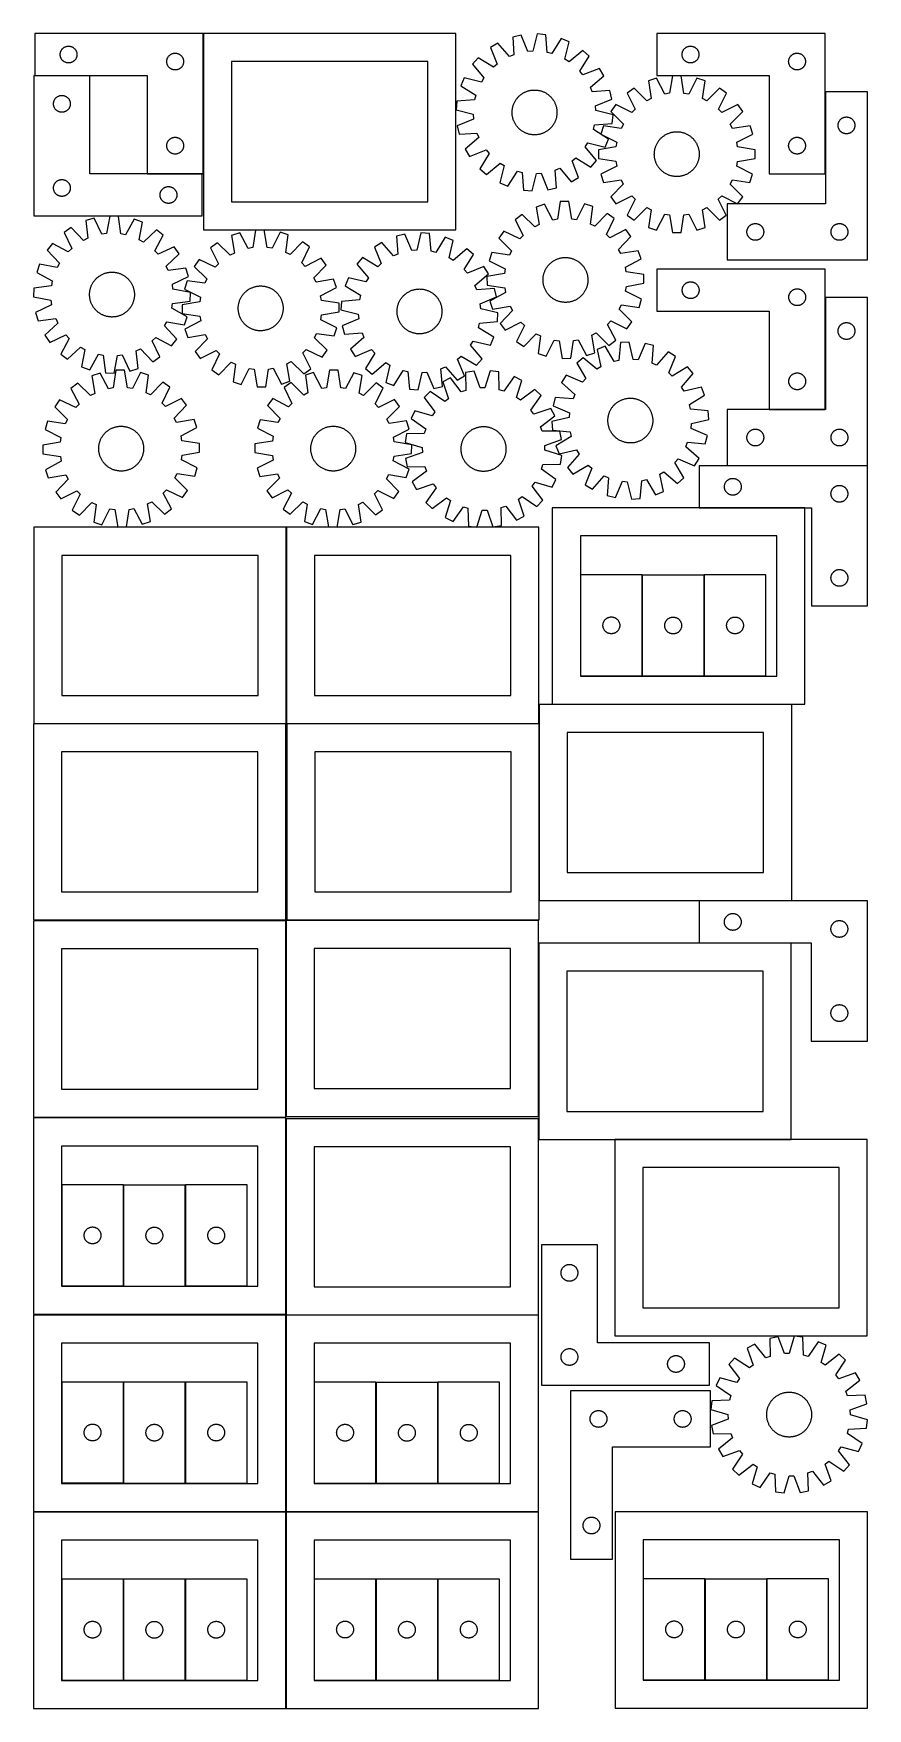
# Model space of a CAD drawing. Header units: millimetres. Extents: x 7 to 1493, y 7 to 2993.
import ezdxf

# ---------------------------------------------------------------- set-up
doc = ezdxf.new("R2010")
doc.units = ezdxf.units.MM
doc.layers.add('CUT', color=7, linetype='CONTINUOUS', true_color=0x000000)

msp = doc.modelspace()

# ---------------------------------------------------------------- linework, layer by layer
at = {"layer": 'CUT'}
for p, q in [((309.062799, 2993.452704), (9.062799, 2993.452704)), ((9.062799, 2993.452704), (9.062799, 2918.452704)), ((309.062799, 2743.452704), (309.062799, 2993.452704)), ((759.396215, 2993.373867), (309.396215, 2993.373867)), ((309.396215, 2993.373867), (309.396215, 2643.373867)), ((759.396215, 2643.373867), (759.396215, 2993.373867)), ((875.898939, 2990.657202), (860.907179, 2987.196322)), ((860.907179, 2987.196322), (862.94761, 2955.497561)), ((887.959941, 2961.271712), (875.898939, 2990.657202)), ((904.368298, 2992.647538), (896.513407, 2961.869698)), ((919.695779, 2991.306323), (904.368298, 2992.647538)), ((922.085858, 2959.632007), (919.695779, 2991.306323)), ((1417.89538, 2993.471747), (1117.89538, 2993.471747)), ((1117.89538, 2993.471747), (1117.89538, 2918.471747)), ((1417.89538, 2743.471747), (1417.89538, 2993.471747)), ((54.082688, 2956.724886), (54.142301, 2957.495019)), ((54.142301, 2957.495019), (54.241481, 2958.261063)), ((54.241481, 2958.261063), (54.379964, 2959.020985)), ((54.379964, 2959.020985), (54.557383, 2959.772771)), ((54.557383, 2959.772771), (54.773268, 2960.514427)), ((54.773268, 2960.514427), (55.027047, 2961.243986)), ((55.027047, 2961.243986), (55.318046, 2961.959513)), ((55.318046, 2961.959513), (55.645493, 2962.659111)), ((55.645493, 2962.659111), (56.008521, 2963.340925)), ((56.008521, 2963.340925), (56.406166, 2964.003147)), ((56.406166, 2964.003147), (56.837374, 2964.644021)), ((56.837374, 2964.644021), (57.301002, 2965.261847)), ((57.301002, 2965.261847), (57.79582, 2965.854986)), ((57.79582, 2965.854986), (58.320516, 2966.421867)), ((58.320516, 2966.421867), (58.873699, 2966.960985)), ((58.873699, 2966.960985), (59.453901, 2967.470911)), ((59.453901, 2967.470911), (60.059585, 2967.950293)), ((60.059585, 2967.950293), (60.689143, 2968.39786)), ((60.689143, 2968.39786), (61.340907, 2968.812424)), ((61.340907, 2968.812424), (62.013148, 2969.192886)), ((62.013148, 2969.192886), (62.704083, 2969.538238)), ((62.704083, 2969.538238), (63.411881, 2969.847564)), ((63.411881, 2969.847564), (64.134663, 2970.120043)), ((64.134663, 2970.120043), (64.870515, 2970.354952)), ((64.870515, 2970.354952), (65.617483, 2970.55167)), ((65.617483, 2970.55167), (66.373588, 2970.709674)), ((66.373588, 2970.709674), (67.136824, 2970.828544)), ((67.136824, 2970.828544), (67.905167, 2970.907967)), ((67.905167, 2970.907967), (68.67658, 2970.947731)), ((68.67658, 2970.947731), (69.449018, 2970.947731)), ((69.449018, 2970.947731), (70.220431, 2970.907967)), ((70.220431, 2970.907967), (70.988774, 2970.828544)), ((70.988774, 2970.828544), (71.752011, 2970.709674)), ((71.752011, 2970.709674), (72.508115, 2970.55167)), ((72.508115, 2970.55167), (73.255084, 2970.354952)), ((73.255084, 2970.354952), (73.990935, 2970.120043)), ((73.990935, 2970.120043), (74.713718, 2969.847564)), ((74.713718, 2969.847564), (75.421515, 2969.538238)), ((75.421515, 2969.538238), (76.11245, 2969.192886)), ((76.11245, 2969.192886), (76.784691, 2968.812424)), ((76.784691, 2968.812424), (77.436455, 2968.39786)), ((77.436455, 2968.39786), (78.066013, 2967.950293)), ((78.066013, 2967.950293), (78.671697, 2967.470911)), ((78.671697, 2967.470911), (79.251899, 2966.960985)), ((79.251899, 2966.960985), (79.805082, 2966.421867)), ((79.805082, 2966.421867), (80.329778, 2965.854986)), ((80.329778, 2965.854986), (80.824596, 2965.261847)), ((80.824596, 2965.261847), (81.288224, 2964.644021)), ((81.288224, 2964.644021), (81.719433, 2964.003147)), ((81.719433, 2964.003147), (82.117078, 2963.340925)), ((82.117078, 2963.340925), (82.480105, 2962.659111)), ((82.480105, 2962.659111), (82.807553, 2961.959513)), ((82.807553, 2961.959513), (83.098551, 2961.243986)), ((83.098551, 2961.243986), (83.35233, 2960.514427)), ((83.35233, 2960.514427), (83.568215, 2959.772771)), ((83.568215, 2959.772771), (83.745634, 2959.020985)), ((83.745634, 2959.020985), (83.884118, 2958.261063)), ((83.884118, 2958.261063), (83.983297, 2957.495019)), ((83.983297, 2957.495019), (84.042911, 2956.724886)), ((252.704083, 2957.038238), (253.411881, 2957.347564)), ((253.411881, 2957.347564), (254.134663, 2957.620043)), ((254.134663, 2957.620043), (254.870515, 2957.854952)), ((254.870515, 2957.854952), (255.617483, 2958.05167)), ((255.617483, 2958.05167), (256.373588, 2958.209674)), ((256.373588, 2958.209674), (257.136824, 2958.328544)), ((257.136824, 2958.328544), (257.905167, 2958.407967)), ((257.905167, 2958.407967), (258.67658, 2958.447731)), ((258.67658, 2958.447731), (259.449018, 2958.447731)), ((259.449018, 2958.447731), (260.220431, 2958.407967)), ((260.220431, 2958.407967), (260.988774, 2958.328544)), ((260.988774, 2958.328544), (261.752011, 2958.209674)), ((261.752011, 2958.209674), (262.508115, 2958.05167)), ((262.508115, 2958.05167), (263.255084, 2957.854952)), ((263.255084, 2957.854952), (263.990935, 2957.620043)), ((263.990935, 2957.620043), (264.713718, 2957.347564)), ((264.713718, 2957.347564), (265.421515, 2957.038238)), ((834.446258, 2976.505883), (821.257718, 2968.581682)), ((821.257718, 2968.581682), (832.993739, 2939.064897)), ((854.997568, 2952.285677), (834.446258, 2976.505883)), ((896.513407, 2961.869698), (887.959941, 2961.271712)), ((930.405475, 2957.557559), (922.085858, 2959.632007)), ((947.386796, 2984.40173), (930.405475, 2957.557559)), ((961.549639, 2978.389706), (947.386796, 2984.40173)), ((954.034837, 2947.527066), (961.549639, 2978.389706)), ((985.751724, 2963.266053), (961.306223, 2942.983246)), ((997.36357, 2953.171719), (985.751724, 2963.266053)), ((1162.915268, 2956.743929), (1162.974882, 2957.514062)), ((1162.974882, 2957.514062), (1163.074061, 2958.280106)), ((1163.074061, 2958.280106), (1163.212544, 2959.040028)), ((1163.212544, 2959.040028), (1163.389964, 2959.791814)), ((1163.389964, 2959.791814), (1163.605849, 2960.53347)), ((1163.605849, 2960.53347), (1163.859627, 2961.263029)), ((1163.859627, 2961.263029), (1164.150626, 2961.978556)), ((1164.150626, 2961.978556), (1164.478073, 2962.678154)), ((1164.478073, 2962.678154), (1164.841101, 2963.359968)), ((1164.841101, 2963.359968), (1165.238746, 2964.02219)), ((1165.238746, 2964.02219), (1165.669955, 2964.663064)), ((1165.669955, 2964.663064), (1166.133583, 2965.28089)), ((1166.133583, 2965.28089), (1166.628401, 2965.874029)), ((1166.628401, 2965.874029), (1167.153097, 2966.44091)), ((1167.153097, 2966.44091), (1167.70628, 2966.980028)), ((1167.70628, 2966.980028), (1168.286482, 2967.489954)), ((1168.286482, 2967.489954), (1168.892166, 2967.969336)), ((1168.892166, 2967.969336), (1169.521724, 2968.416903)), ((1169.521724, 2968.416903), (1170.173488, 2968.831467)), ((1170.173488, 2968.831467), (1170.845729, 2969.211929)), ((1170.845729, 2969.211929), (1171.536664, 2969.557281)), ((1171.536664, 2969.557281), (1172.244461, 2969.866607)), ((1172.244461, 2969.866607), (1172.967244, 2970.139086)), ((1172.967244, 2970.139086), (1173.703095, 2970.373995)), ((1173.703095, 2970.373995), (1174.450064, 2970.570713)), ((1174.450064, 2970.570713), (1175.206168, 2970.728717)), ((1175.206168, 2970.728717), (1175.969404, 2970.847587)), ((1175.969404, 2970.847587), (1176.737748, 2970.92701)), ((1176.737748, 2970.92701), (1177.509161, 2970.966774)), ((1177.509161, 2970.966774), (1178.281598, 2970.966774)), ((1178.281598, 2970.966774), (1179.053012, 2970.92701)), ((1179.053012, 2970.92701), (1179.821355, 2970.847587)), ((1179.821355, 2970.847587), (1180.584591, 2970.728717)), ((1180.584591, 2970.728717), (1181.340696, 2970.570713)), ((1181.340696, 2970.570713), (1182.087664, 2970.373995)), ((1182.087664, 2970.373995), (1182.823515, 2970.139086)), ((1182.823515, 2970.139086), (1183.546298, 2969.866607)), ((1183.546298, 2969.866607), (1184.254096, 2969.557281)), ((1184.254096, 2969.557281), (1184.945031, 2969.211929)), ((1184.945031, 2969.211929), (1185.617272, 2968.831467)), ((1185.617272, 2968.831467), (1186.269036, 2968.416903)), ((1186.269036, 2968.416903), (1186.898594, 2967.969336)), ((1186.898594, 2967.969336), (1187.504277, 2967.489954)), ((1187.504277, 2967.489954), (1188.08448, 2966.980028)), ((1188.08448, 2966.980028), (1188.637663, 2966.44091)), ((1188.637663, 2966.44091), (1189.162359, 2965.874029)), ((1189.162359, 2965.874029), (1189.657177, 2965.28089)), ((1189.657177, 2965.28089), (1190.120805, 2964.663064)), ((1190.120805, 2964.663064), (1190.552013, 2964.02219)), ((1190.552013, 2964.02219), (1190.949658, 2963.359968)), ((1190.949658, 2963.359968), (1191.312686, 2962.678154)), ((1191.312686, 2962.678154), (1191.640133, 2961.978556)), ((1191.640133, 2961.978556), (1191.931132, 2961.263029)), ((1191.931132, 2961.263029), (1192.18491, 2960.53347)), ((1192.18491, 2960.53347), (1192.400796, 2959.791814)), ((1192.400796, 2959.791814), (1192.578215, 2959.040028)), ((1192.578215, 2959.040028), (1192.716698, 2958.280106)), ((1192.716698, 2958.280106), (1192.815878, 2957.514062)), ((1192.815878, 2957.514062), (1192.875491, 2956.743929)), ((1361.536664, 2957.057281), (1362.244461, 2957.366607)), ((1362.244461, 2957.366607), (1362.967244, 2957.639086)), ((1362.967244, 2957.639086), (1363.703095, 2957.873995)), ((1363.703095, 2957.873995), (1364.450064, 2958.070713)), ((1364.450064, 2958.070713), (1365.206168, 2958.228717)), ((1365.206168, 2958.228717), (1365.969404, 2958.347587)), ((1365.969404, 2958.347587), (1366.737748, 2958.42701)), ((1366.737748, 2958.42701), (1367.509161, 2958.466774)), ((1367.509161, 2958.466774), (1368.281598, 2958.466774)), ((1368.281598, 2958.466774), (1369.053012, 2958.42701)), ((1369.053012, 2958.42701), (1369.821355, 2958.347587)), ((1369.821355, 2958.347587), (1370.584591, 2958.228717)), ((1370.584591, 2958.228717), (1371.340696, 2958.070713)), ((1371.340696, 2958.070713), (1372.087664, 2957.873995)), ((1372.087664, 2957.873995), (1372.823515, 2957.639086)), ((1372.823515, 2957.639086), (1373.546298, 2957.366607)), ((1373.546298, 2957.366607), (1374.254096, 2957.057281)), ((54.062799, 2955.952704), (54.082688, 2956.724886)), ((54.082688, 2955.180523), (54.062799, 2955.952704)), ((54.142301, 2954.410389), (54.082688, 2955.180523)), ((54.241481, 2953.644346), (54.142301, 2954.410389)), ((54.379964, 2952.884423), (54.241481, 2953.644346)), ((54.557383, 2952.132638), (54.379964, 2952.884423)), ((54.773268, 2951.390982), (54.557383, 2952.132638)), ((55.027047, 2950.661423), (54.773268, 2951.390982)), ((55.318046, 2949.945896), (55.027047, 2950.661423)), ((55.645493, 2949.246297), (55.318046, 2949.945896)), ((56.008521, 2948.564483), (55.645493, 2949.246297)), ((56.406166, 2947.902261), (56.008521, 2948.564483)), ((56.837374, 2947.261388), (56.406166, 2947.902261)), ((57.301002, 2946.643562), (56.837374, 2947.261388)), ((57.79582, 2946.050423), (57.301002, 2946.643562)), ((58.320516, 2945.483542), (57.79582, 2946.050423)), ((58.873699, 2944.944424), (58.320516, 2945.483542)), ((59.453901, 2944.434498), (58.873699, 2944.944424)), ((60.059585, 2943.955116), (59.453901, 2944.434498)), ((60.689143, 2943.507549), (60.059585, 2943.955116)), ((61.340907, 2943.092985), (60.689143, 2943.507549)), ((62.013148, 2942.712522), (61.340907, 2943.092985)), ((62.704083, 2942.36717), (62.013148, 2942.712522)), ((63.411881, 2942.057845), (62.704083, 2942.36717)), ((64.134663, 2941.785366), (63.411881, 2942.057845)), ((64.870515, 2941.550456), (64.134663, 2941.785366)), ((65.617483, 2941.353739), (64.870515, 2941.550456)), ((66.373588, 2941.195735), (65.617483, 2941.353739)), ((67.136824, 2941.076864), (66.373588, 2941.195735)), ((67.905167, 2940.997441), (67.136824, 2941.076864)), ((68.67658, 2940.957677), (67.905167, 2940.997441)), ((69.449018, 2940.957677), (68.67658, 2940.957677)), ((70.220431, 2940.997441), (69.449018, 2940.957677)), ((70.988774, 2941.076864), (70.220431, 2940.997441)), ((71.752011, 2941.195735), (70.988774, 2941.076864)), ((72.508115, 2941.353739), (71.752011, 2941.195735)), ((73.255084, 2941.550456), (72.508115, 2941.353739)), ((73.990935, 2941.785366), (73.255084, 2941.550456)), ((74.713718, 2942.057845), (73.990935, 2941.785366)), ((75.421515, 2942.36717), (74.713718, 2942.057845)), ((76.11245, 2942.712522), (75.421515, 2942.36717)), ((76.784691, 2943.092985), (76.11245, 2942.712522)), ((77.436455, 2943.507549), (76.784691, 2943.092985)), ((78.066013, 2943.955116), (77.436455, 2943.507549)), ((78.671697, 2944.434498), (78.066013, 2943.955116)), ((79.251899, 2944.944424), (78.671697, 2944.434498)), ((79.805082, 2945.483542), (79.251899, 2944.944424)), ((80.329778, 2946.050423), (79.805082, 2945.483542)), ((80.824596, 2946.643562), (80.329778, 2946.050423)), ((81.288224, 2947.261388), (80.824596, 2946.643562)), ((81.719433, 2947.902261), (81.288224, 2947.261388)), ((82.117078, 2948.564483), (81.719433, 2947.902261)), ((82.480105, 2949.246297), (82.117078, 2948.564483)), ((82.807553, 2949.945896), (82.480105, 2949.246297)), ((83.098551, 2950.661423), (82.807553, 2949.945896)), ((83.35233, 2951.390982), (83.098551, 2950.661423)), ((83.568215, 2952.132638), (83.35233, 2951.390982)), ((83.745634, 2952.884423), (83.568215, 2952.132638)), ((83.884118, 2953.644346), (83.745634, 2952.884423)), ((83.983297, 2954.410389), (83.884118, 2953.644346)), ((84.042911, 2955.180523), (83.983297, 2954.410389)), ((84.042911, 2956.724886), (84.062799, 2955.952704)), ((84.062799, 2955.952704), (84.042911, 2955.180523)), ((244.062799, 2943.452704), (244.082688, 2944.224886)), ((244.082688, 2942.680523), (244.062799, 2943.452704)), ((244.082688, 2944.224886), (244.142301, 2944.995019)), ((244.142301, 2941.910389), (244.082688, 2942.680523)), ((244.142301, 2944.995019), (244.241481, 2945.761063)), ((244.241481, 2941.144346), (244.142301, 2941.910389)), ((244.241481, 2945.761063), (244.379964, 2946.520985)), ((244.379964, 2940.384423), (244.241481, 2941.144346)), ((244.379964, 2946.520985), (244.557383, 2947.272771)), ((244.557383, 2939.632638), (244.379964, 2940.384423)), ((244.557383, 2947.272771), (244.773268, 2948.014427)), ((244.773268, 2938.890982), (244.557383, 2939.632638)), ((244.773268, 2948.014427), (245.027047, 2948.743986)), ((245.027047, 2938.161423), (244.773268, 2938.890982)), ((245.027047, 2948.743986), (245.318046, 2949.459513)), ((245.318046, 2937.445896), (245.027047, 2938.161423)), ((245.318046, 2949.459513), (245.645493, 2950.159111)), ((245.645493, 2936.746297), (245.318046, 2937.445896)), ((245.645493, 2950.159111), (246.008521, 2950.840925)), ((246.008521, 2936.064483), (245.645493, 2936.746297)), ((246.008521, 2950.840925), (246.406166, 2951.503147)), ((246.406166, 2935.402261), (246.008521, 2936.064483)), ((246.406166, 2951.503147), (246.837374, 2952.144021)), ((246.837374, 2934.761388), (246.406166, 2935.402261)), ((246.837374, 2952.144021), (247.301002, 2952.761847)), ((247.301002, 2934.143562), (246.837374, 2934.761388)), ((247.301002, 2952.761847), (247.79582, 2953.354986)), ((247.79582, 2933.550423), (247.301002, 2934.143562)), ((247.79582, 2953.354986), (248.320516, 2953.921867)), ((248.320516, 2932.983542), (247.79582, 2933.550423)), ((248.320516, 2953.921867), (248.873699, 2954.460985)), ((248.873699, 2932.444424), (248.320516, 2932.983542)), ((248.873699, 2954.460985), (249.453901, 2954.970911)), ((249.453901, 2931.934498), (248.873699, 2932.444424)), ((249.453901, 2954.970911), (250.059585, 2955.450293)), ((250.059585, 2931.455116), (249.453901, 2931.934498)), ((250.059585, 2955.450293), (250.689143, 2955.89786)), ((250.689143, 2931.007549), (250.059585, 2931.455116)), ((250.689143, 2955.89786), (251.340907, 2956.312424)), ((251.340907, 2930.592985), (250.689143, 2931.007549)), ((251.340907, 2956.312424), (252.013148, 2956.692886)), ((252.013148, 2930.212522), (251.340907, 2930.592985)), ((252.013148, 2956.692886), (252.704083, 2957.038238)), ((252.704083, 2929.86717), (252.013148, 2930.212522)), ((253.411881, 2929.557845), (252.704083, 2929.86717)), ((254.134663, 2929.285366), (253.411881, 2929.557845)), ((254.870515, 2929.050456), (254.134663, 2929.285366)), ((255.617483, 2928.853739), (254.870515, 2929.050456)), ((256.373588, 2928.695735), (255.617483, 2928.853739)), ((257.136824, 2928.576864), (256.373588, 2928.695735)), ((257.905167, 2928.497441), (257.136824, 2928.576864)), ((258.67658, 2928.457677), (257.905167, 2928.497441)), ((259.449018, 2928.457677), (258.67658, 2928.457677)), ((260.220431, 2928.497441), (259.449018, 2928.457677)), ((260.988774, 2928.576864), (260.220431, 2928.497441)), ((261.752011, 2928.695735), (260.988774, 2928.576864)), ((262.508115, 2928.853739), (261.752011, 2928.695735)), ((263.255084, 2929.050456), (262.508115, 2928.853739)), ((263.990935, 2929.285366), (263.255084, 2929.050456)), ((264.713718, 2929.557845), (263.990935, 2929.285366)), ((265.421515, 2929.86717), (264.713718, 2929.557845)), ((265.421515, 2957.038238), (266.11245, 2956.692886)), ((266.11245, 2930.212522), (265.421515, 2929.86717)), ((266.11245, 2956.692886), (266.784691, 2956.312424)), ((266.784691, 2930.592985), (266.11245, 2930.212522)), ((266.784691, 2956.312424), (267.436455, 2955.89786)), ((267.436455, 2931.007549), (266.784691, 2930.592985)), ((267.436455, 2955.89786), (268.066013, 2955.450293)), ((268.066013, 2931.455116), (267.436455, 2931.007549)), ((268.066013, 2955.450293), (268.671697, 2954.970911)), ((268.671697, 2931.934498), (268.066013, 2931.455116)), ((268.671697, 2954.970911), (269.251899, 2954.460985)), ((269.251899, 2932.444424), (268.671697, 2931.934498)), ((269.251899, 2954.460985), (269.805082, 2953.921867)), ((269.805082, 2932.983542), (269.251899, 2932.444424)), ((269.805082, 2953.921867), (270.329778, 2953.354986)), ((270.329778, 2933.550423), (269.805082, 2932.983542)), ((270.329778, 2953.354986), (270.824596, 2952.761847)), ((270.824596, 2934.143562), (270.329778, 2933.550423)), ((270.824596, 2952.761847), (271.288224, 2952.144021)), ((271.288224, 2934.761388), (270.824596, 2934.143562)), ((271.288224, 2952.144021), (271.719433, 2951.503147)), ((271.719433, 2935.402261), (271.288224, 2934.761388)), ((271.719433, 2951.503147), (272.117078, 2950.840925)), ((272.117078, 2936.064483), (271.719433, 2935.402261)), ((272.117078, 2950.840925), (272.480105, 2950.159111)), ((272.480105, 2936.746297), (272.117078, 2936.064483)), ((272.480105, 2950.159111), (272.807553, 2949.459513)), ((272.807553, 2937.445896), (272.480105, 2936.746297)), ((272.807553, 2949.459513), (273.098551, 2948.743986)), ((273.098551, 2938.161423), (272.807553, 2937.445896)), ((273.098551, 2948.743986), (273.35233, 2948.014427)), ((273.35233, 2938.890982), (273.098551, 2938.161423)), ((273.35233, 2948.014427), (273.568215, 2947.272771)), ((273.568215, 2939.632638), (273.35233, 2938.890982)), ((273.568215, 2947.272771), (273.745634, 2946.520985)), ((273.745634, 2940.384423), (273.568215, 2939.632638)), ((273.745634, 2946.520985), (273.884118, 2945.761063)), ((273.884118, 2941.144346), (273.745634, 2940.384423)), ((273.884118, 2945.761063), (273.983297, 2944.995019)), ((273.983297, 2941.910389), (273.884118, 2941.144346)), ((273.983297, 2944.995019), (274.042911, 2944.224886)), ((274.042911, 2942.680523), (273.983297, 2941.910389)), ((274.042911, 2944.224886), (274.062799, 2943.452704)), ((274.062799, 2943.452704), (274.042911, 2942.680523)), ((709.396215, 2943.373867), (359.396215, 2943.373867)), ((359.396215, 2943.373867), (359.396215, 2693.373867)), ((709.396215, 2693.373867), (709.396215, 2943.373867)), ((799.395414, 2950.237597), (789.30108, 2938.625751)), ((789.30108, 2938.625751), (809.583887, 2914.18025)), ((826.425327, 2933.553515), (799.395414, 2950.237597)), ((832.993739, 2939.064897), (826.425327, 2933.553515)), ((862.94761, 2955.497561), (854.997568, 2952.285677)), ((961.306223, 2942.983246), (954.034837, 2947.527066)), ((980.679489, 2926.141806), (997.36357, 2953.171719)), ((1015.707656, 2931.309414), (986.190871, 2919.573394)), ((1023.631857, 2918.120875), (1015.707656, 2931.309414)), ((1162.89538, 2955.971747), (1162.915268, 2956.743929)), ((1162.915268, 2955.199566), (1162.89538, 2955.971747)), ((1162.974882, 2954.429432), (1162.915268, 2955.199566)), ((1163.074061, 2953.663389), (1162.974882, 2954.429432)), ((1163.212544, 2952.903466), (1163.074061, 2953.663389)), ((1163.389964, 2952.151681), (1163.212544, 2952.903466)), ((1163.605849, 2951.410025), (1163.389964, 2952.151681)), ((1163.859627, 2950.680466), (1163.605849, 2951.410025)), ((1164.150626, 2949.964939), (1163.859627, 2950.680466)), ((1164.478073, 2949.26534), (1164.150626, 2949.964939)), ((1164.841101, 2948.583526), (1164.478073, 2949.26534)), ((1165.238746, 2947.921304), (1164.841101, 2948.583526)), ((1165.669955, 2947.280431), (1165.238746, 2947.921304)), ((1166.133583, 2946.662605), (1165.669955, 2947.280431)), ((1166.628401, 2946.069466), (1166.133583, 2946.662605)), ((1167.153097, 2945.502585), (1166.628401, 2946.069466)), ((1167.70628, 2944.963467), (1167.153097, 2945.502585)), ((1168.286482, 2944.453541), (1167.70628, 2944.963467)), ((1168.892166, 2943.974159), (1168.286482, 2944.453541)), ((1169.521724, 2943.526592), (1168.892166, 2943.974159)), ((1170.173488, 2943.112028), (1169.521724, 2943.526592)), ((1170.845729, 2942.731565), (1170.173488, 2943.112028)), ((1171.536664, 2942.386213), (1170.845729, 2942.731565)), ((1172.244461, 2942.076888), (1171.536664, 2942.386213)), ((1172.967244, 2941.804409), (1172.244461, 2942.076888)), ((1173.703095, 2941.569499), (1172.967244, 2941.804409)), ((1174.450064, 2941.372782), (1173.703095, 2941.569499)), ((1175.206168, 2941.214778), (1174.450064, 2941.372782)), ((1175.969404, 2941.095907), (1175.206168, 2941.214778)), ((1176.737748, 2941.016484), (1175.969404, 2941.095907)), ((1177.509161, 2940.97672), (1176.737748, 2941.016484)), ((1178.281598, 2940.97672), (1177.509161, 2940.97672)), ((1179.053012, 2941.016484), (1178.281598, 2940.97672)), ((1179.821355, 2941.095907), (1179.053012, 2941.016484)), ((1180.584591, 2941.214778), (1179.821355, 2941.095907)), ((1181.340696, 2941.372782), (1180.584591, 2941.214778)), ((1182.087664, 2941.569499), (1181.340696, 2941.372782)), ((1182.823515, 2941.804409), (1182.087664, 2941.569499)), ((1183.546298, 2942.076888), (1182.823515, 2941.804409)), ((1184.254096, 2942.386213), (1183.546298, 2942.076888)), ((1184.945031, 2942.731565), (1184.254096, 2942.386213)), ((1185.617272, 2943.112028), (1184.945031, 2942.731565)), ((1186.269036, 2943.526592), (1185.617272, 2943.112028)), ((1186.898594, 2943.974159), (1186.269036, 2943.526592)), ((1187.504277, 2944.453541), (1186.898594, 2943.974159)), ((1188.08448, 2944.963467), (1187.504277, 2944.453541)), ((1188.637663, 2945.502585), (1188.08448, 2944.963467)), ((1189.162359, 2946.069466), (1188.637663, 2945.502585)), ((1189.657177, 2946.662605), (1189.162359, 2946.069466)), ((1190.120805, 2947.280431), (1189.657177, 2946.662605)), ((1190.552013, 2947.921304), (1190.120805, 2947.280431)), ((1190.949658, 2948.583526), (1190.552013, 2947.921304)), ((1191.312686, 2949.26534), (1190.949658, 2948.583526)), ((1191.640133, 2949.964939), (1191.312686, 2949.26534)), ((1191.931132, 2950.680466), (1191.640133, 2949.964939)), ((1192.18491, 2951.410025), (1191.931132, 2950.680466)), ((1192.400796, 2952.151681), (1192.18491, 2951.410025)), ((1192.578215, 2952.903466), (1192.400796, 2952.151681)), ((1192.716698, 2953.663389), (1192.578215, 2952.903466)), ((1192.815878, 2954.429432), (1192.716698, 2953.663389)), ((1192.875491, 2955.199566), (1192.815878, 2954.429432)), ((1192.875491, 2956.743929), (1192.89538, 2955.971747)), ((1192.89538, 2955.971747), (1192.875491, 2955.199566)), ((1352.89538, 2943.471747), (1352.915268, 2944.243929)), ((1352.915268, 2942.699566), (1352.89538, 2943.471747)), ((1352.915268, 2944.243929), (1352.974882, 2945.014062)), ((1352.974882, 2941.929432), (1352.915268, 2942.699566)), ((1352.974882, 2945.014062), (1353.074061, 2945.780106)), ((1353.074061, 2941.163389), (1352.974882, 2941.929432)), ((1353.074061, 2945.780106), (1353.212544, 2946.540028)), ((1353.212544, 2940.403466), (1353.074061, 2941.163389)), ((1353.212544, 2946.540028), (1353.389964, 2947.291814)), ((1353.389964, 2939.651681), (1353.212544, 2940.403466)), ((1353.389964, 2947.291814), (1353.605849, 2948.03347)), ((1353.605849, 2938.910025), (1353.389964, 2939.651681)), ((1353.605849, 2948.03347), (1353.859627, 2948.763029)), ((1353.859627, 2938.180466), (1353.605849, 2938.910025)), ((1353.859627, 2948.763029), (1354.150626, 2949.478556)), ((1354.150626, 2937.464939), (1353.859627, 2938.180466)), ((1354.150626, 2949.478556), (1354.478073, 2950.178154)), ((1354.478073, 2936.76534), (1354.150626, 2937.464939)), ((1354.478073, 2950.178154), (1354.841101, 2950.859968)), ((1354.841101, 2936.083526), (1354.478073, 2936.76534)), ((1354.841101, 2950.859968), (1355.238746, 2951.52219)), ((1355.238746, 2935.421304), (1354.841101, 2936.083526)), ((1355.238746, 2951.52219), (1355.669955, 2952.163064)), ((1355.669955, 2934.780431), (1355.238746, 2935.421304)), ((1355.669955, 2952.163064), (1356.133583, 2952.78089)), ((1356.133583, 2934.162605), (1355.669955, 2934.780431)), ((1356.133583, 2952.78089), (1356.628401, 2953.374029)), ((1356.628401, 2933.569466), (1356.133583, 2934.162605)), ((1356.628401, 2953.374029), (1357.153097, 2953.94091)), ((1357.153097, 2933.002585), (1356.628401, 2933.569466)), ((1357.153097, 2953.94091), (1357.70628, 2954.480028)), ((1357.70628, 2932.463467), (1357.153097, 2933.002585)), ((1357.70628, 2954.480028), (1358.286482, 2954.989954)), ((1358.286482, 2931.953541), (1357.70628, 2932.463467)), ((1358.286482, 2954.989954), (1358.892166, 2955.469336)), ((1358.892166, 2931.474159), (1358.286482, 2931.953541)), ((1358.892166, 2955.469336), (1359.521724, 2955.916903)), ((1359.521724, 2931.026592), (1358.892166, 2931.474159)), ((1359.521724, 2955.916903), (1360.173488, 2956.331467)), ((1360.173488, 2930.612028), (1359.521724, 2931.026592)), ((1360.173488, 2956.331467), (1360.845729, 2956.711929)), ((1360.845729, 2930.231565), (1360.173488, 2930.612028)), ((1360.845729, 2956.711929), (1361.536664, 2957.057281)), ((1361.536664, 2929.886213), (1360.845729, 2930.231565)), ((1362.244461, 2929.576888), (1361.536664, 2929.886213)), ((1362.967244, 2929.304409), (1362.244461, 2929.576888)), ((1363.703095, 2929.069499), (1362.967244, 2929.304409)), ((1364.450064, 2928.872782), (1363.703095, 2929.069499)), ((1365.206168, 2928.714778), (1364.450064, 2928.872782)), ((1365.969404, 2928.595907), (1365.206168, 2928.714778)), ((1366.737748, 2928.516484), (1365.969404, 2928.595907)), ((1367.509161, 2928.47672), (1366.737748, 2928.516484)), ((1368.281598, 2928.47672), (1367.509161, 2928.47672)), ((1369.053012, 2928.516484), (1368.281598, 2928.47672)), ((1369.821355, 2928.595907), (1369.053012, 2928.516484)), ((1370.584591, 2928.714778), (1369.821355, 2928.595907)), ((1371.340696, 2928.872782), (1370.584591, 2928.714778)), ((1372.087664, 2929.069499), (1371.340696, 2928.872782)), ((1372.823515, 2929.304409), (1372.087664, 2929.069499)), ((1373.546298, 2929.576888), (1372.823515, 2929.304409)), ((1374.254096, 2929.886213), (1373.546298, 2929.576888)), ((1374.254096, 2957.057281), (1374.945031, 2956.711929)), ((1374.945031, 2930.231565), (1374.254096, 2929.886213)), ((1374.945031, 2956.711929), (1375.617272, 2956.331467)), ((1375.617272, 2930.612028), (1374.945031, 2930.231565)), ((1375.617272, 2956.331467), (1376.269036, 2955.916903)), ((1376.269036, 2931.026592), (1375.617272, 2930.612028)), ((1376.269036, 2955.916903), (1376.898594, 2955.469336)), ((1376.898594, 2931.474159), (1376.269036, 2931.026592)), ((1376.898594, 2955.469336), (1377.504277, 2954.989954)), ((1377.504277, 2931.953541), (1376.898594, 2931.474159)), ((1377.504277, 2954.989954), (1378.08448, 2954.480028)), ((1378.08448, 2932.463467), (1377.504277, 2931.953541)), ((1378.08448, 2954.480028), (1378.637663, 2953.94091)), ((1378.637663, 2933.002585), (1378.08448, 2932.463467)), ((1378.637663, 2953.94091), (1379.162359, 2953.374029)), ((1379.162359, 2933.569466), (1378.637663, 2933.002585)), ((1379.162359, 2953.374029), (1379.657177, 2952.78089)), ((1379.657177, 2934.162605), (1379.162359, 2933.569466)), ((1379.657177, 2952.78089), (1380.120805, 2952.163064)), ((1380.120805, 2934.780431), (1379.657177, 2934.162605)), ((1380.120805, 2952.163064), (1380.552013, 2951.52219)), ((1380.552013, 2935.421304), (1380.120805, 2934.780431)), ((1380.552013, 2951.52219), (1380.949658, 2950.859968)), ((1380.949658, 2936.083526), (1380.552013, 2935.421304)), ((1380.949658, 2950.859968), (1381.312686, 2950.178154)), ((1381.312686, 2936.76534), (1380.949658, 2936.083526)), ((1381.312686, 2950.178154), (1381.640133, 2949.478556)), ((1381.640133, 2937.464939), (1381.312686, 2936.76534)), ((1381.640133, 2949.478556), (1381.931132, 2948.763029)), ((1381.931132, 2938.180466), (1381.640133, 2937.464939)), ((1381.931132, 2948.763029), (1382.18491, 2948.03347)), ((1382.18491, 2938.910025), (1381.931132, 2938.180466)), ((1382.18491, 2948.03347), (1382.400796, 2947.291814)), ((1382.400796, 2939.651681), (1382.18491, 2938.910025)), ((1382.400796, 2947.291814), (1382.578215, 2946.540028)), ((1382.578215, 2940.403466), (1382.400796, 2939.651681)), ((1382.578215, 2946.540028), (1382.716698, 2945.780106)), ((1382.716698, 2941.163389), (1382.578215, 2940.403466)), ((1382.716698, 2945.780106), (1382.815878, 2945.014062)), ((1382.815878, 2941.929432), (1382.716698, 2941.163389)), ((1382.815878, 2945.014062), (1382.875491, 2944.243929)), ((1382.875491, 2942.699566), (1382.815878, 2941.929432)), ((1382.875491, 2944.243929), (1382.89538, 2943.471747)), ((1382.89538, 2943.471747), (1382.875491, 2942.699566)), ((107.141906, 2918.053284), (7.141906, 2918.053284)), ((7.141906, 2918.053284), (7.141906, 2668.053284)), ((9.062799, 2918.452704), (209.062799, 2918.452704)), ((107.141906, 2743.053284), (107.141906, 2918.053284)), ((209.062799, 2918.452704), (209.062799, 2743.452704)), ((774.177427, 2914.423665), (768.165403, 2900.260822)), ((768.165403, 2900.260822), (795.009574, 2883.279502)), ((805.040066, 2906.908863), (774.177427, 2914.423665)), ((809.583887, 2914.18025), (805.040066, 2906.908863)), ((986.190871, 2919.573394), (980.679489, 2926.141806)), ((999.41165, 2897.569565), (1023.631857, 2918.120875)), ((1002.623535, 2889.619523), (999.41165, 2897.569565)), ((1117.580336, 2913.666652), (1102.946093, 2908.915915)), ((1102.946093, 2908.915915), (1107.733781, 2877.514437)), ((1132.149628, 2885.440592), (1117.580336, 2913.666652)), ((1117.89538, 2918.471747), (1317.89538, 2918.471747)), ((1145.768985, 2918.123764), (1140.618757, 2886.779707)), ((1161.155035, 2918.119754), (1145.768985, 2918.123764)), ((1166.288924, 2886.773017), (1161.155035, 2918.119754)), ((1189.341358, 2913.647948), (1174.757353, 2885.429486)), ((1203.973121, 2908.889583), (1189.341358, 2913.647948)), ((1199.169065, 2877.490605), (1203.973121, 2908.889583)), ((1317.89538, 2918.471747), (1317.89538, 2743.471747)), ((42.141906, 2868.053284), (42.161795, 2868.825466)), ((42.161795, 2867.281103), (42.141906, 2868.053284)), ((42.161795, 2868.825466), (42.221408, 2869.595599)), ((42.221408, 2869.595599), (42.320587, 2870.361643)), ((42.320587, 2870.361643), (42.459071, 2871.121565)), ((42.459071, 2871.121565), (42.63649, 2871.873351)), ((42.63649, 2871.873351), (42.852375, 2872.615007)), ((42.852375, 2872.615007), (43.106154, 2873.344566)), ((43.106154, 2873.344566), (43.397152, 2874.060093)), ((43.397152, 2874.060093), (43.7246, 2874.759691)), ((43.7246, 2874.759691), (44.087627, 2875.441505)), ((44.087627, 2875.441505), (44.485272, 2876.103727)), ((44.485272, 2876.103727), (44.916481, 2876.744601)), ((44.916481, 2876.744601), (45.380109, 2877.362427)), ((45.380109, 2877.362427), (45.874927, 2877.955566)), ((45.874927, 2877.955566), (46.399623, 2878.522447)), ((46.399623, 2878.522447), (46.952806, 2879.061565)), ((46.952806, 2879.061565), (47.533008, 2879.571491)), ((47.533008, 2879.571491), (48.138692, 2880.050873)), ((48.138692, 2880.050873), (48.76825, 2880.49844)), ((48.76825, 2880.49844), (49.420014, 2880.913004)), ((49.420014, 2880.913004), (50.092255, 2881.293466)), ((50.092255, 2881.293466), (50.78319, 2881.638818)), ((50.78319, 2881.638818), (51.490987, 2881.948144)), ((51.490987, 2881.948144), (52.21377, 2882.220623)), ((52.21377, 2882.220623), (52.949621, 2882.455533)), ((52.949621, 2882.455533), (53.69659, 2882.65225)), ((53.69659, 2882.65225), (54.452694, 2882.810254)), ((54.452694, 2882.810254), (55.215931, 2882.929125)), ((55.215931, 2882.929125), (55.984274, 2883.008547)), ((55.984274, 2883.008547), (56.755687, 2883.048311)), ((56.755687, 2883.048311), (57.528125, 2883.048311)), ((57.528125, 2883.048311), (58.299538, 2883.008547)), ((58.299538, 2883.008547), (59.067881, 2882.929125)), ((59.067881, 2882.929125), (59.831117, 2882.810254)), ((59.831117, 2882.810254), (60.587222, 2882.65225)), ((60.587222, 2882.65225), (61.33419, 2882.455533)), ((61.33419, 2882.455533), (62.070042, 2882.220623)), ((62.070042, 2882.220623), (62.792824, 2881.948144)), ((62.792824, 2881.948144), (63.500622, 2881.638818)), ((63.500622, 2881.638818), (64.191557, 2881.293466)), ((64.191557, 2881.293466), (64.863798, 2880.913004)), ((64.863798, 2880.913004), (65.515562, 2880.49844)), ((65.515562, 2880.49844), (66.14512, 2880.050873)), ((66.14512, 2880.050873), (66.750804, 2879.571491)), ((66.750804, 2879.571491), (67.331006, 2879.061565)), ((67.331006, 2879.061565), (67.884189, 2878.522447)), ((67.884189, 2878.522447), (68.408885, 2877.955566)), ((68.408885, 2877.955566), (68.903703, 2877.362427)), ((68.903703, 2877.362427), (69.367331, 2876.744601)), ((69.367331, 2876.744601), (69.798539, 2876.103727)), ((69.798539, 2876.103727), (70.196184, 2875.441505)), ((70.196184, 2875.441505), (70.559212, 2874.759691)), ((70.559212, 2874.759691), (70.886659, 2874.060093)), ((70.886659, 2874.060093), (71.177658, 2873.344566)), ((71.177658, 2873.344566), (71.431437, 2872.615007)), ((71.431437, 2872.615007), (71.647322, 2871.873351)), ((71.647322, 2871.873351), (71.824741, 2871.121565)), ((71.824741, 2871.121565), (71.963224, 2870.361643)), ((71.963224, 2870.361643), (72.062404, 2869.595599)), ((72.062404, 2869.595599), (72.122017, 2868.825466)), ((72.122017, 2868.825466), (72.141906, 2868.053284)), ((72.141906, 2868.053284), (72.122017, 2867.281103)), ((761.26081, 2872.569805), (759.919594, 2857.242324)), ((792.935126, 2874.959884), (761.26081, 2872.569805)), ((795.009574, 2883.279502), (792.935126, 2874.959884)), ((862.44136, 2866.89279), (862.904977, 2868.060722)), ((862.904977, 2868.060722), (863.405051, 2869.213516)), ((863.405051, 2869.213516), (863.941089, 2870.350033)), ((863.941089, 2870.350033), (864.51256, 2871.469151)), ((864.51256, 2871.469151), (865.118902, 2872.569768)), ((865.118902, 2872.569768), (865.759516, 2873.650795)), ((865.759516, 2873.650795), (866.43377, 2874.711167)), ((866.43377, 2874.711167), (867.140998, 2875.749837)), ((867.140998, 2875.749837), (867.880503, 2876.76578)), ((867.880503, 2876.76578), (868.651554, 2877.757993)), ((868.651554, 2877.757993), (869.453391, 2878.725497)), ((869.453391, 2878.725497), (870.285223, 2879.667337)), ((870.285223, 2879.667337), (871.146228, 2880.582584)), ((871.146228, 2880.582584), (872.035556, 2881.470335)), ((872.035556, 2881.470335), (872.952331, 2882.329714)), ((872.952331, 2882.329714), (873.895647, 2883.159871)), ((873.895647, 2883.159871), (874.864573, 2883.959989)), ((874.864573, 2883.959989), (875.858154, 2884.729277)), ((875.858154, 2884.729277), (876.875408, 2885.466976)), ((876.875408, 2885.466976), (877.915332, 2886.172359)), ((877.915332, 2886.172359), (878.9769, 2886.844729)), ((878.9769, 2886.844729), (880.059063, 2887.483423)), ((880.059063, 2887.483423), (881.160755, 2888.087809)), ((881.160755, 2888.087809), (882.280886, 2888.657293)), ((882.280886, 2888.657293), (883.418353, 2889.191311)), ((883.418353, 2889.191311), (884.572033, 2889.689337)), ((884.572033, 2889.689337), (885.740787, 2890.15088)), ((885.740787, 2890.15088), (886.923461, 2890.575483)), ((886.923461, 2890.575483), (888.118889, 2890.962728)), ((888.118889, 2890.962728), (889.325891, 2891.312232)), ((889.325891, 2891.312232), (890.543276, 2891.623652)), ((890.543276, 2891.623652), (891.769841, 2891.896678)), ((891.769841, 2891.896678), (893.004378, 2892.131043)), ((893.004378, 2892.131043), (894.245666, 2892.326514)), ((894.245666, 2892.326514), (895.492483, 2892.482899)), ((895.492483, 2892.482899), (896.743596, 2892.600044)), ((896.743596, 2892.600044), (897.997771, 2892.677832)), ((897.997771, 2892.677832), (899.253771, 2892.716187)), ((899.253771, 2892.716187), (900.510356, 2892.715071)), ((900.510356, 2892.715071), (901.766286, 2892.674486)), ((901.766286, 2892.674486), (903.020321, 2892.594471)), ((903.020321, 2892.594471), (904.271224, 2892.475105)), ((904.271224, 2892.475105), (905.517761, 2892.316506)), ((905.517761, 2892.316506), (906.7587, 2892.118831)), ((906.7587, 2892.118831), (907.992818, 2891.882275)), ((907.992818, 2891.882275), (909.218897, 2891.60707)), ((909.218897, 2891.60707), (910.435727, 2891.29349)), ((910.435727, 2891.29349), (911.642106, 2890.941842)), ((911.642106, 2890.941842), (912.836845, 2890.552475)), ((912.836845, 2890.552475), (914.018763, 2890.125773)), ((914.018763, 2890.125773), (915.186696, 2889.662155)), ((915.186696, 2889.662155), (916.339489, 2889.162081)), ((916.339489, 2889.162081), (917.476006, 2888.626044)), ((917.476006, 2888.626044), (918.595125, 2888.054572)), ((918.595125, 2888.054572), (919.695741, 2887.44823)), ((919.695741, 2887.44823), (920.776769, 2886.807616)), ((920.776769, 2886.807616), (921.837141, 2886.133362)), ((921.837141, 2886.133362), (922.87581, 2885.426134)), ((922.87581, 2885.426134), (923.891753, 2884.68663)), ((923.891753, 2884.68663), (924.883966, 2883.915578)), ((924.883966, 2883.915578), (925.85147, 2883.113741)), ((925.85147, 2883.113741), (926.793311, 2882.28191)), ((926.793311, 2882.28191), (927.708558, 2881.420905)), ((927.708558, 2881.420905), (928.596309, 2880.531576)), ((928.596309, 2880.531576), (929.455687, 2879.614802)), ((929.455687, 2879.614802), (930.285845, 2878.671486)), ((930.285845, 2878.671486), (931.085962, 2877.702559)), ((931.085962, 2877.702559), (931.855251, 2876.708979)), ((931.855251, 2876.708979), (932.59295, 2875.691724)), ((932.59295, 2875.691724), (933.298333, 2874.6518)), ((933.298333, 2874.6518), (933.970703, 2873.590233)), ((933.970703, 2873.590233), (934.609396, 2872.508069)), ((934.609396, 2872.508069), (935.213783, 2871.406378)), ((935.213783, 2871.406378), (935.783266, 2870.286246)), ((935.783266, 2870.286246), (936.317285, 2869.148779)), ((936.317285, 2869.148779), (936.815311, 2867.9951)), ((936.815311, 2867.9951), (937.276853, 2866.826346)), ((1034.322295, 2891.659953), (1002.623535, 2889.619523)), ((1008.397686, 2864.607192), (1037.783175, 2876.668194)), ((1037.783175, 2876.668194), (1034.322295, 2891.659953)), ((1077.514418, 2895.966178), (1065.064485, 2886.925729)), ((1065.064485, 2886.925729), (1079.321437, 2858.540626)), ((1100.092971, 2873.623758), (1077.514418, 2895.966178)), ((1107.733781, 2877.514437), (1100.092971, 2873.623758)), ((1140.618757, 2886.779707), (1132.149628, 2885.440592)), ((1174.757353, 2885.429486), (1166.288924, 2886.773017)), ((1206.807846, 2873.595944), (1199.169065, 2877.490605)), ((1229.398043, 2895.92659), (1206.807846, 2873.595944)), ((1227.571515, 2858.501985), (1241.843262, 2886.879652)), ((1241.843262, 2886.879652), (1229.398043, 2895.92659)), ((1493.486517, 2889.641909), (1418.486517, 2889.641909)), ((1418.486517, 2889.641909), (1418.486517, 2689.641909)), ((1493.486517, 2589.641909), (1493.486517, 2889.641909)), ((42.221408, 2866.510969), (42.161795, 2867.281103)), ((42.320587, 2865.744926), (42.221408, 2866.510969)), ((42.459071, 2864.985003), (42.320587, 2865.744926)), ((42.63649, 2864.233218), (42.459071, 2864.985003)), ((42.852375, 2863.491562), (42.63649, 2864.233218)), ((43.106154, 2862.762003), (42.852375, 2863.491562)), ((43.397152, 2862.046476), (43.106154, 2862.762003)), ((43.7246, 2861.346878), (43.397152, 2862.046476)), ((44.087627, 2860.665063), (43.7246, 2861.346878)), ((44.485272, 2860.002842), (44.087627, 2860.665063)), ((44.916481, 2859.361968), (44.485272, 2860.002842)), ((45.380109, 2858.744142), (44.916481, 2859.361968)), ((45.874927, 2858.151003), (45.380109, 2858.744142)), ((46.399623, 2857.584122), (45.874927, 2858.151003)), ((46.952806, 2857.045004), (46.399623, 2857.584122)), ((47.533008, 2856.535078), (46.952806, 2857.045004)), ((48.138692, 2856.055696), (47.533008, 2856.535078)), ((48.76825, 2855.608129), (48.138692, 2856.055696)), ((49.420014, 2855.193565), (48.76825, 2855.608129)), ((50.092255, 2854.813102), (49.420014, 2855.193565)), ((50.78319, 2854.46775), (50.092255, 2854.813102)), ((51.490987, 2854.158425), (50.78319, 2854.46775)), ((52.21377, 2853.885946), (51.490987, 2854.158425)), ((52.949621, 2853.651036), (52.21377, 2853.885946)), ((53.69659, 2853.454319), (52.949621, 2853.651036)), ((54.452694, 2853.296315), (53.69659, 2853.454319)), ((55.215931, 2853.177444), (54.452694, 2853.296315)), ((55.984274, 2853.098022), (55.215931, 2853.177444)), ((56.755687, 2853.058257), (55.984274, 2853.098022)), ((57.528125, 2853.058257), (56.755687, 2853.058257)), ((58.299538, 2853.098022), (57.528125, 2853.058257)), ((59.067881, 2853.177444), (58.299538, 2853.098022)), ((59.831117, 2853.296315), (59.067881, 2853.177444)), ((60.587222, 2853.454319), (59.831117, 2853.296315)), ((61.33419, 2853.651036), (60.587222, 2853.454319)), ((62.070042, 2853.885946), (61.33419, 2853.651036)), ((62.792824, 2854.158425), (62.070042, 2853.885946)), ((63.500622, 2854.46775), (62.792824, 2854.158425)), ((64.191557, 2854.813102), (63.500622, 2854.46775)), ((64.863798, 2855.193565), (64.191557, 2854.813102)), ((65.515562, 2855.608129), (64.863798, 2855.193565)), ((66.14512, 2856.055696), (65.515562, 2855.608129)), ((66.750804, 2856.535078), (66.14512, 2856.055696)), ((67.331006, 2857.045004), (66.750804, 2856.535078)), ((67.884189, 2857.584122), (67.331006, 2857.045004)), ((68.408885, 2858.151003), (67.884189, 2857.584122)), ((68.903703, 2858.744142), (68.408885, 2858.151003)), ((69.367331, 2859.361968), (68.903703, 2858.744142)), ((69.798539, 2860.002842), (69.367331, 2859.361968)), ((70.196184, 2860.665063), (69.798539, 2860.002842)), ((70.559212, 2861.346878), (70.196184, 2860.665063)), ((70.886659, 2862.046476), (70.559212, 2861.346878)), ((71.177658, 2862.762003), (70.886659, 2862.046476)), ((71.431437, 2863.491562), (71.177658, 2862.762003)), ((71.647322, 2864.233218), (71.431437, 2863.491562)), ((71.824741, 2864.985003), (71.647322, 2864.233218)), ((71.963224, 2865.744926), (71.824741, 2864.985003)), ((72.062404, 2866.510969), (71.963224, 2865.744926)), ((72.122017, 2867.281103), (72.062404, 2866.510969)), ((759.919594, 2857.242324), (790.697434, 2849.387433)), ((791.29542, 2840.833967), (761.909931, 2828.772965)), ((790.697434, 2849.387433), (791.29542, 2840.833967)), ((859.850946, 2852.127797), (859.852061, 2853.384382)), ((859.889301, 2850.871798), (859.850946, 2852.127797)), ((859.852061, 2853.384382), (859.892647, 2854.640312)), ((859.967089, 2849.617622), (859.889301, 2850.871798)), ((859.892647, 2854.640312), (859.972662, 2855.894347)), ((860.084233, 2848.366509), (859.967089, 2849.617622)), ((859.972662, 2855.894347), (860.092028, 2857.14525)), ((860.240618, 2847.119693), (860.084233, 2848.366509)), ((860.092028, 2857.14525), (860.250626, 2858.391787)), ((860.43609, 2845.878404), (860.240618, 2847.119693)), ((860.250626, 2858.391787), (860.448302, 2859.632727)), ((860.670454, 2844.643868), (860.43609, 2845.878404)), ((860.448302, 2859.632727), (860.684858, 2860.866845)), ((860.943481, 2843.417302), (860.670454, 2844.643868)), ((860.684858, 2860.866845), (860.960062, 2862.092924)), ((861.2549, 2842.199918), (860.943481, 2843.417302)), ((860.960062, 2862.092924), (861.273643, 2863.309753)), ((861.604405, 2840.992916), (861.2549, 2842.199918)), ((861.273643, 2863.309753), (861.62529, 2864.516133)), ((861.99165, 2839.797488), (861.604405, 2840.992916)), ((861.62529, 2864.516133), (862.014657, 2865.710871)), ((862.416253, 2838.614813), (861.99165, 2839.797488)), ((862.014657, 2865.710871), (862.44136, 2866.89279)), ((862.877796, 2837.44606), (862.416253, 2838.614813)), ((937.251746, 2838.548369), (936.788129, 2837.380437)), ((937.678449, 2839.730288), (937.251746, 2838.548369)), ((937.276853, 2866.826346), (937.701456, 2865.643671)), ((938.067816, 2840.925027), (937.678449, 2839.730288)), ((937.701456, 2865.643671), (938.088701, 2864.448243)), ((938.419463, 2842.131406), (938.067816, 2840.925027)), ((938.088701, 2864.448243), (938.438206, 2863.241241)), ((938.733044, 2843.348235), (938.419463, 2842.131406)), ((938.438206, 2863.241241), (938.749625, 2862.023857)), ((939.008248, 2844.574314), (938.733044, 2843.348235)), ((938.749625, 2862.023857), (939.022652, 2860.797291)), ((939.244805, 2845.808432), (939.008248, 2844.574314)), ((939.022652, 2860.797291), (939.257017, 2859.562755)), ((939.44248, 2847.049372), (939.244805, 2845.808432)), ((939.257017, 2859.562755), (939.452488, 2858.321466)), ((939.601078, 2848.295909), (939.44248, 2847.049372)), ((939.452488, 2858.321466), (939.608873, 2857.07465)), ((939.720444, 2849.546812), (939.601078, 2848.295909)), ((939.608873, 2857.07465), (939.726017, 2855.823537)), ((939.800459, 2850.800847), (939.720444, 2849.546812)), ((939.726017, 2855.823537), (939.803805, 2854.569362)), ((939.841045, 2852.056777), (939.800459, 2850.800847)), ((939.803805, 2854.569362), (939.84216, 2853.313362)), ((939.84216, 2853.313362), (939.841045, 2852.056777)), ((1008.995672, 2856.053726), (1008.397686, 2864.607192)), ((1039.773512, 2848.198835), (1008.995672, 2856.053726)), ((1044.879213, 2866.750977), (1035.832275, 2854.305758)), ((1035.832275, 2854.305758), (1058.162922, 2831.715561)), ((1038.432296, 2832.871354), (1039.773512, 2848.198835)), ((1073.25688, 2852.47923), (1044.879213, 2866.750977)), ((1079.321437, 2858.540626), (1073.25688, 2852.47923)), ((1233.632911, 2852.437428), (1227.571515, 2858.501985)), ((1262.018014, 2866.69438), (1233.632911, 2852.437428)), ((1248.716043, 2831.665895), (1271.058463, 2854.244447)), ((1271.058463, 2854.244447), (1262.018014, 2866.69438)), ((1443.126797, 2837.363801), (1443.541362, 2838.015565)), ((1443.541362, 2838.015565), (1443.988928, 2838.645123)), ((1443.988928, 2838.645123), (1444.46831, 2839.250806)), ((1444.46831, 2839.250806), (1444.978236, 2839.831009)), ((1444.978236, 2839.831009), (1445.517355, 2840.384192)), ((1445.517355, 2840.384192), (1446.084235, 2840.908888)), ((1446.084235, 2840.908888), (1446.677375, 2841.403706)), ((1446.677375, 2841.403706), (1447.2952, 2841.867334)), ((1447.2952, 2841.867334), (1447.936074, 2842.298542)), ((1447.936074, 2842.298542), (1448.598296, 2842.696187)), ((1448.598296, 2842.696187), (1449.28011, 2843.059215)), ((1449.28011, 2843.059215), (1449.979708, 2843.386662)), ((1449.979708, 2843.386662), (1450.695236, 2843.677661)), ((1450.695236, 2843.677661), (1451.424794, 2843.931439)), ((1451.424794, 2843.931439), (1452.16645, 2844.147325)), ((1452.16645, 2844.147325), (1452.918236, 2844.324744)), ((1452.918236, 2844.324744), (1453.678158, 2844.463227)), ((1453.678158, 2844.463227), (1454.444202, 2844.562407)), ((1454.444202, 2844.562407), (1455.214336, 2844.62202)), ((1455.214336, 2844.62202), (1455.986517, 2844.641909)), ((1455.986517, 2844.641909), (1456.758698, 2844.62202)), ((1456.758698, 2844.62202), (1457.528832, 2844.562407)), ((1457.528832, 2844.562407), (1458.294876, 2844.463227)), ((1458.294876, 2844.463227), (1459.054798, 2844.324744)), ((1459.054798, 2844.324744), (1459.806584, 2844.147325)), ((1459.806584, 2844.147325), (1460.548239, 2843.931439)), ((1460.548239, 2843.931439), (1461.277798, 2843.677661)), ((1461.277798, 2843.677661), (1461.993325, 2843.386662)), ((1461.993325, 2843.386662), (1462.692924, 2843.059215)), ((1462.692924, 2843.059215), (1463.374738, 2842.696187)), ((1463.374738, 2842.696187), (1464.03696, 2842.298542)), ((1464.03696, 2842.298542), (1464.677833, 2841.867334)), ((1464.677833, 2841.867334), (1465.295659, 2841.403706)), ((1465.295659, 2841.403706), (1465.888799, 2840.908888)), ((1465.888799, 2840.908888), (1466.455679, 2840.384192)), ((1466.455679, 2840.384192), (1466.994797, 2839.831009)), ((1466.994797, 2839.831009), (1467.504724, 2839.250806)), ((1467.504724, 2839.250806), (1467.984106, 2838.645123)), ((1467.984106, 2838.645123), (1468.431672, 2838.015565)), ((1468.431672, 2838.015565), (1468.846236, 2837.363801)), ((254.134663, 2807.620043), (254.870515, 2807.854952)), ((254.870515, 2807.854952), (255.617483, 2808.05167)), ((255.617483, 2808.05167), (256.373588, 2808.209674)), ((256.373588, 2808.209674), (257.136824, 2808.328544)), ((257.136824, 2808.328544), (257.905167, 2808.407967)), ((257.905167, 2808.407967), (258.67658, 2808.447731)), ((258.67658, 2808.447731), (259.449018, 2808.447731)), ((259.449018, 2808.447731), (260.220431, 2808.407967)), ((260.220431, 2808.407967), (260.988774, 2808.328544)), ((260.988774, 2808.328544), (261.752011, 2808.209674)), ((261.752011, 2808.209674), (262.508115, 2808.05167)), ((262.508115, 2808.05167), (263.255084, 2807.854952)), ((263.255084, 2807.854952), (263.990935, 2807.620043)), ((761.909931, 2828.772965), (765.370811, 2813.781206)), ((765.370811, 2813.781206), (797.069571, 2815.821636)), ((800.281456, 2807.871594), (776.061249, 2787.320285)), ((797.069571, 2815.821636), (800.281456, 2807.871594)), ((863.375822, 2836.29238), (862.877796, 2837.44606)), ((863.90984, 2835.154913), (863.375822, 2836.29238)), ((864.479323, 2834.034781), (863.90984, 2835.154913)), ((865.08371, 2832.93309), (864.479323, 2834.034781)), ((865.722404, 2831.850926), (865.08371, 2832.93309)), ((866.394773, 2830.789359), (865.722404, 2831.850926)), ((867.100156, 2829.749435), (866.394773, 2830.789359)), ((867.837856, 2828.732181), (867.100156, 2829.749435)), ((868.607144, 2827.7386), (867.837856, 2828.732181)), ((869.407262, 2826.769673), (868.607144, 2827.7386)), ((870.237419, 2825.826357), (869.407262, 2826.769673)), ((871.096797, 2824.909583), (870.237419, 2825.826357)), ((871.984548, 2824.020254), (871.096797, 2824.909583)), ((872.899795, 2823.159249), (871.984548, 2824.020254)), ((873.841636, 2822.327418), (872.899795, 2823.159249)), ((874.80914, 2821.525581), (873.841636, 2822.327418)), ((875.801353, 2820.75453), (874.80914, 2821.525581)), ((876.817296, 2820.015025), (875.801353, 2820.75453)), ((877.855966, 2819.307797), (876.817296, 2820.015025)), ((878.916338, 2818.633543), (877.855966, 2819.307797)), ((879.997365, 2817.992929), (878.916338, 2818.633543)), ((881.097981, 2817.386587), (879.997365, 2817.992929)), ((882.2171, 2816.815115), (881.097981, 2817.386587)), ((883.353617, 2816.279078), (882.2171, 2816.815115)), ((884.506411, 2815.779004), (883.353617, 2816.279078)), ((885.674343, 2815.315387), (884.506411, 2815.779004)), ((886.856262, 2814.888684), (885.674343, 2815.315387)), ((888.051, 2814.499317), (886.856262, 2814.888684)), ((889.257379, 2814.147669), (888.051, 2814.499317)), ((890.474209, 2813.834089), (889.257379, 2814.147669)), ((891.700288, 2813.558885), (890.474209, 2813.834089)), ((892.934406, 2813.322328), (891.700288, 2813.558885)), ((894.175346, 2813.124653), (892.934406, 2813.322328)), ((895.421882, 2812.966054), (894.175346, 2813.124653)), ((896.672785, 2812.846688), (895.421882, 2812.966054)), ((897.926821, 2812.766673), (896.672785, 2812.846688)), ((899.18275, 2812.726088), (897.926821, 2812.766673)), ((900.439335, 2812.724972), (899.18275, 2812.726088)), ((901.695335, 2812.763327), (900.439335, 2812.724972)), ((902.949511, 2812.841115), (901.695335, 2812.763327)), ((904.200624, 2812.95826), (902.949511, 2812.841115)), ((905.44744, 2813.114645), (904.200624, 2812.95826)), ((906.688729, 2813.310116), (905.44744, 2813.114645)), ((907.923265, 2813.544481), (906.688729, 2813.310116)), ((909.149831, 2813.817507), (907.923265, 2813.544481)), ((910.367215, 2814.128927), (909.149831, 2813.817507)), ((911.574217, 2814.478431), (910.367215, 2814.128927)), ((912.769645, 2814.865676), (911.574217, 2814.478431)), ((913.952319, 2815.29028), (912.769645, 2814.865676)), ((915.121073, 2815.751822), (913.952319, 2815.29028)), ((916.274753, 2816.249848), (915.121073, 2815.751822)), ((917.41222, 2816.783866), (916.274753, 2816.249848)), ((918.532352, 2817.35335), (917.41222, 2816.783866)), ((919.634043, 2817.957737), (918.532352, 2817.35335)), ((920.716206, 2818.59643), (919.634043, 2817.957737)), ((921.777774, 2819.2688), (920.716206, 2818.59643)), ((922.817698, 2819.974183), (921.777774, 2819.2688)), ((923.834952, 2820.711882), (922.817698, 2819.974183)), ((924.828533, 2821.48117), (923.834952, 2820.711882)), ((925.797459, 2822.281288), (924.828533, 2821.48117)), ((926.740775, 2823.111446), (925.797459, 2822.281288)), ((927.65755, 2823.970824), (926.740775, 2823.111446)), ((928.546879, 2824.858575), (927.65755, 2823.970824)), ((929.407883, 2825.773822), (928.546879, 2824.858575)), ((930.239715, 2826.715662), (929.407883, 2825.773822)), ((931.041552, 2827.683166), (930.239715, 2826.715662)), ((931.812603, 2828.67538), (931.041552, 2827.683166)), ((932.552108, 2829.691322), (931.812603, 2828.67538)), ((933.259336, 2830.729992), (932.552108, 2829.691322)), ((933.93359, 2831.790364), (933.259336, 2830.729992)), ((934.574204, 2832.871391), (933.93359, 2831.790364)), ((935.180546, 2833.972008), (934.574204, 2832.871391)), ((935.752018, 2835.091127), (935.180546, 2833.972008)), ((936.288055, 2836.227644), (935.752018, 2835.091127)), ((936.788129, 2837.380437), (936.288055, 2836.227644)), ((1004.683533, 2822.161658), (1006.757981, 2830.481275)), ((1031.527703, 2805.180337), (1004.683533, 2822.161658)), ((1006.757981, 2830.481275), (1038.432296, 2832.871354)), ((1022.869282, 2828.880836), (1018.110918, 2814.249073)), ((1018.110918, 2814.249073), (1046.329379, 2799.665068)), ((1054.26826, 2824.07678), (1022.869282, 2828.880836)), ((1058.162922, 2831.715561), (1054.26826, 2824.07678)), ((1125.82307, 2807.283277), (1126.746031, 2808.136007)), ((1126.746031, 2808.136007), (1127.695322, 2808.959326)), ((1127.695322, 2808.959326), (1128.670006, 2809.752421)), ((1128.670006, 2809.752421), (1129.66912, 2810.514509)), ((1129.66912, 2810.514509), (1130.691679, 2811.244837)), ((1130.691679, 2811.244837), (1131.736673, 2811.942687)), ((1131.736673, 2811.942687), (1132.803072, 2812.607367)), ((1132.803072, 2812.607367), (1133.889823, 2813.238224)), ((1133.889823, 2813.238224), (1134.995853, 2813.834633)), ((1134.995853, 2813.834633), (1136.120071, 2814.396007)), ((1136.120071, 2814.396007), (1137.261367, 2814.921791)), ((1137.261367, 2814.921791), (1138.418616, 2815.411467)), ((1138.418616, 2815.411467), (1139.590675, 2815.864551)), ((1139.590675, 2815.864551), (1140.776387, 2816.280596)), ((1140.776387, 2816.280596), (1141.974582, 2816.659192)), ((1141.974582, 2816.659192), (1143.184078, 2816.999965)), ((1143.184078, 2816.999965), (1144.403681, 2817.302578)), ((1144.403681, 2817.302578), (1145.632188, 2817.566734)), ((1145.632188, 2817.566734), (1146.868386, 2817.792171)), ((1146.868386, 2817.792171), (1148.111055, 2817.978667)), ((1148.111055, 2817.978667), (1149.358969, 2818.126037)), ((1149.358969, 2818.126037), (1150.610896, 2818.234137)), ((1150.610896, 2818.234137), (1151.8656, 2818.30286)), ((1151.8656, 2818.30286), (1153.121845, 2818.332137)), ((1153.121845, 2818.332137), (1154.378389, 2818.32194)), ((1154.378389, 2818.32194), (1155.633992, 2818.27228)), ((1155.633992, 2818.27228), (1156.887417, 2818.183204)), ((1156.887417, 2818.183204), (1158.137424, 2818.054802)), ((1158.137424, 2818.054802), (1159.382782, 2817.887199)), ((1159.382782, 2817.887199), (1160.622261, 2817.680561)), ((1160.622261, 2817.680561), (1161.854637, 2817.435092)), ((1161.854637, 2817.435092), (1163.078696, 2817.151034)), ((1163.078696, 2817.151034), (1164.293227, 2816.828668)), ((1164.293227, 2816.828668), (1165.497034, 2816.468312)), ((1165.497034, 2816.468312), (1166.688927, 2816.070321)), ((1166.688927, 2816.070321), (1167.867731, 2815.635088)), ((1167.867731, 2815.635088), (1169.032283, 2815.163043)), ((1169.032283, 2815.163043), (1170.181432, 2814.654651)), ((1170.181432, 2814.654651), (1171.314046, 2814.110414)), ((1171.314046, 2814.110414), (1172.429005, 2813.53087)), ((1172.429005, 2813.53087), (1173.525211, 2812.91659)), ((1173.525211, 2812.91659), (1174.601581, 2812.268181)), ((1174.601581, 2812.268181), (1175.657052, 2811.586281)), ((1175.657052, 2811.586281), (1176.690584, 2810.871565)), ((1176.690584, 2810.871565), (1177.701156, 2810.124738)), ((1177.701156, 2810.124738), (1178.687771, 2809.346536)), ((1178.687771, 2809.346536), (1179.649455, 2808.537729)), ((1179.649455, 2808.537729), (1180.58526, 2807.699113)), ((1252.606722, 2824.025084), (1248.716043, 2831.665895)), ((1284.0082, 2828.812772), (1252.606722, 2824.025084)), ((1260.532877, 2799.609237), (1288.758937, 2814.17853)), ((1288.758937, 2814.17853), (1284.0082, 2828.812772)), ((1362.967244, 2807.639086), (1363.703095, 2807.873995)), ((1363.703095, 2807.873995), (1364.450064, 2808.070713)), ((1364.450064, 2808.070713), (1365.206168, 2808.228717)), ((1365.206168, 2808.228717), (1365.969404, 2808.347587)), ((1365.969404, 2808.347587), (1366.737748, 2808.42701)), ((1366.737748, 2808.42701), (1367.509161, 2808.466774)), ((1367.509161, 2808.466774), (1368.281598, 2808.466774)), ((1368.281598, 2808.466774), (1369.053012, 2808.42701)), ((1369.053012, 2808.42701), (1369.821355, 2808.347587)), ((1369.821355, 2808.347587), (1370.584591, 2808.228717)), ((1370.584591, 2808.228717), (1371.340696, 2808.070713)), ((1371.340696, 2808.070713), (1372.087664, 2807.873995)), ((1372.087664, 2807.873995), (1372.823515, 2807.639086)), ((1440.99149, 2830.028127), (1441.031254, 2830.799541)), ((1440.99149, 2829.25569), (1440.99149, 2830.028127)), ((1441.031254, 2828.484277), (1440.99149, 2829.25569)), ((1441.031254, 2830.799541), (1441.110677, 2831.567884)), ((1441.110677, 2827.715933), (1441.031254, 2828.484277)), ((1441.110677, 2831.567884), (1441.229548, 2832.33112)), ((1441.229548, 2826.952697), (1441.110677, 2827.715933)), ((1441.229548, 2832.33112), (1441.387551, 2833.087225)), ((1441.387551, 2826.196593), (1441.229548, 2826.952697)), ((1441.387551, 2833.087225), (1441.584269, 2833.834193)), ((1441.584269, 2825.449624), (1441.387551, 2826.196593)), ((1441.584269, 2833.834193), (1441.819178, 2834.570044)), ((1441.819178, 2824.713773), (1441.584269, 2825.449624)), ((1441.819178, 2834.570044), (1442.091657, 2835.292827)), ((1442.091657, 2823.99099), (1441.819178, 2824.713773)), ((1442.091657, 2835.292827), (1442.400983, 2836.000625)), ((1442.400983, 2823.283193), (1442.091657, 2823.99099)), ((1442.400983, 2836.000625), (1442.746335, 2836.69156)), ((1442.746335, 2822.592258), (1442.400983, 2823.283193)), ((1442.746335, 2836.69156), (1443.126797, 2837.363801)), ((1443.126797, 2821.920017), (1442.746335, 2822.592258)), ((1443.541362, 2821.268253), (1443.126797, 2821.920017)), ((1443.988928, 2820.638695), (1443.541362, 2821.268253)), ((1444.46831, 2820.033011), (1443.988928, 2820.638695)), ((1444.978236, 2819.452809), (1444.46831, 2820.033011)), ((1445.517355, 2818.899626), (1444.978236, 2819.452809)), ((1446.084235, 2818.37493), (1445.517355, 2818.899626)), ((1446.677375, 2817.880112), (1446.084235, 2818.37493)), ((1447.2952, 2817.416484), (1446.677375, 2817.880112)), ((1447.936074, 2816.985275), (1447.2952, 2817.416484)), ((1448.598296, 2816.58763), (1447.936074, 2816.985275)), ((1449.28011, 2816.224602), (1448.598296, 2816.58763)), ((1449.979708, 2815.897155), (1449.28011, 2816.224602)), ((1450.695236, 2815.606156), (1449.979708, 2815.897155)), ((1451.424794, 2815.352378), (1450.695236, 2815.606156)), ((1452.16645, 2815.136493), (1451.424794, 2815.352378)), ((1452.918236, 2814.959073), (1452.16645, 2815.136493)), ((1453.678158, 2814.82059), (1452.918236, 2814.959073)), ((1454.444202, 2814.721411), (1453.678158, 2814.82059)), ((1455.214336, 2814.661797), (1454.444202, 2814.721411)), ((1455.986517, 2814.641909), (1455.214336, 2814.661797)), ((1456.758698, 2814.661797), (1455.986517, 2814.641909)), ((1457.528832, 2814.721411), (1456.758698, 2814.661797)), ((1458.294876, 2814.82059), (1457.528832, 2814.721411)), ((1459.054798, 2814.959073), (1458.294876, 2814.82059)), ((1459.806584, 2815.136493), (1459.054798, 2814.959073)), ((1460.548239, 2815.352378), (1459.806584, 2815.136493)), ((1461.277798, 2815.606156), (1460.548239, 2815.352378)), ((1461.993325, 2815.897155), (1461.277798, 2815.606156)), ((1462.692924, 2816.224602), (1461.993325, 2815.897155)), ((1463.374738, 2816.58763), (1462.692924, 2816.224602)), ((1464.03696, 2816.985275), (1463.374738, 2816.58763)), ((1464.677833, 2817.416484), (1464.03696, 2816.985275)), ((1465.295659, 2817.880112), (1464.677833, 2817.416484)), ((1465.888799, 2818.37493), (1465.295659, 2817.880112)), ((1466.455679, 2818.899626), (1465.888799, 2818.37493)), ((1466.994797, 2819.452809), (1466.455679, 2818.899626)), ((1467.504724, 2820.033011), (1466.994797, 2819.452809)), ((1467.984106, 2820.638695), (1467.504724, 2820.033011)), ((1468.431672, 2821.268253), (1467.984106, 2820.638695)), ((1468.846236, 2821.920017), (1468.431672, 2821.268253)), ((1468.846236, 2837.363801), (1469.226699, 2836.69156)), ((1469.226699, 2822.592258), (1468.846236, 2821.920017)), ((1469.226699, 2836.69156), (1469.572051, 2836.000625)), ((1469.572051, 2823.283193), (1469.226699, 2822.592258)), ((1469.572051, 2836.000625), (1469.881376, 2835.292827)), ((1469.881376, 2823.99099), (1469.572051, 2823.283193)), ((1469.881376, 2835.292827), (1470.153855, 2834.570044)), ((1470.153855, 2824.713773), (1469.881376, 2823.99099)), ((1470.153855, 2834.570044), (1470.388765, 2833.834193)), ((1470.388765, 2825.449624), (1470.153855, 2824.713773)), ((1470.388765, 2833.834193), (1470.585482, 2833.087225)), ((1470.585482, 2826.196593), (1470.388765, 2825.449624)), ((1470.585482, 2833.087225), (1470.743486, 2832.33112)), ((1470.743486, 2826.952697), (1470.585482, 2826.196593)), ((1470.743486, 2832.33112), (1470.862357, 2831.567884)), ((1470.862357, 2827.715933), (1470.743486, 2826.952697)), ((1470.862357, 2831.567884), (1470.94178, 2830.799541)), ((1470.94178, 2828.484277), (1470.862357, 2827.715933)), ((1470.94178, 2830.799541), (1470.981544, 2830.028127)), ((1470.981544, 2829.25569), (1470.94178, 2828.484277)), ((1470.981544, 2830.028127), (1470.981544, 2829.25569)), ((244.062799, 2793.452704), (244.082688, 2794.224886)), ((244.082688, 2792.680523), (244.062799, 2793.452704)), ((244.082688, 2794.224886), (244.142301, 2794.995019)), ((244.142301, 2791.910389), (244.082688, 2792.680523)), ((244.142301, 2794.995019), (244.241481, 2795.761063)), ((244.241481, 2791.144346), (244.142301, 2791.910389)), ((244.241481, 2795.761063), (244.379964, 2796.520985)), ((244.379964, 2790.384423), (244.241481, 2791.144346)), ((244.379964, 2796.520985), (244.557383, 2797.272771)), ((244.557383, 2789.632638), (244.379964, 2790.384423)), ((244.557383, 2797.272771), (244.773268, 2798.014427)), ((244.773268, 2788.890982), (244.557383, 2789.632638)), ((244.773268, 2798.014427), (245.027047, 2798.743986)), ((245.027047, 2788.161423), (244.773268, 2788.890982)), ((245.027047, 2798.743986), (245.318046, 2799.459513)), ((245.318046, 2787.445896), (245.027047, 2788.161423)), ((245.318046, 2799.459513), (245.645493, 2800.159111)), ((245.645493, 2786.746297), (245.318046, 2787.445896)), ((245.645493, 2800.159111), (246.008521, 2800.840925)), ((246.008521, 2786.064483), (245.645493, 2786.746297)), ((246.008521, 2800.840925), (246.406166, 2801.503147)), ((246.406166, 2785.402261), (246.008521, 2786.064483)), ((246.406166, 2801.503147), (246.837374, 2802.144021)), ((246.837374, 2784.761388), (246.406166, 2785.402261)), ((246.837374, 2802.144021), (247.301002, 2802.761847)), ((247.301002, 2784.143562), (246.837374, 2784.761388)), ((247.301002, 2802.761847), (247.79582, 2803.354986)), ((247.79582, 2783.550423), (247.301002, 2784.143562)), ((247.79582, 2803.354986), (248.320516, 2803.921867)), ((248.320516, 2782.983542), (247.79582, 2783.550423)), ((248.320516, 2803.921867), (248.873699, 2804.460985)), ((248.873699, 2782.444424), (248.320516, 2782.983542)), ((248.873699, 2804.460985), (249.453901, 2804.970911)), ((249.453901, 2781.934498), (248.873699, 2782.444424)), ((249.453901, 2804.970911), (250.059585, 2805.450293)), ((250.059585, 2781.455116), (249.453901, 2781.934498)), ((250.059585, 2805.450293), (250.689143, 2805.89786)), ((250.689143, 2781.007549), (250.059585, 2781.455116)), ((250.689143, 2805.89786), (251.340907, 2806.312424)), ((251.340907, 2780.592985), (250.689143, 2781.007549)), ((251.340907, 2806.312424), (252.013148, 2806.692886)), ((252.013148, 2780.212522), (251.340907, 2780.592985)), ((252.013148, 2806.692886), (252.704083, 2807.038238)), ((252.704083, 2779.86717), (252.013148, 2780.212522)), ((252.704083, 2807.038238), (253.411881, 2807.347564)), ((253.411881, 2779.557845), (252.704083, 2779.86717)), ((253.411881, 2807.347564), (254.134663, 2807.620043)), ((254.134663, 2779.285366), (253.411881, 2779.557845)), ((254.870515, 2779.050456), (254.134663, 2779.285366)), ((255.617483, 2778.853739), (254.870515, 2779.050456)), ((256.373588, 2778.695735), (255.617483, 2778.853739)), ((257.136824, 2778.576864), (256.373588, 2778.695735)), ((257.905167, 2778.497441), (257.136824, 2778.576864)), ((258.67658, 2778.457677), (257.905167, 2778.497441)), ((259.449018, 2778.457677), (258.67658, 2778.457677)), ((260.220431, 2778.497441), (259.449018, 2778.457677)), ((260.988774, 2778.576864), (260.220431, 2778.497441)), ((261.752011, 2778.695735), (260.988774, 2778.576864)), ((262.508115, 2778.853739), (261.752011, 2778.695735)), ((263.255084, 2779.050456), (262.508115, 2778.853739)), ((263.990935, 2779.285366), (263.255084, 2779.050456)), ((263.990935, 2807.620043), (264.713718, 2807.347564)), ((264.713718, 2779.557845), (263.990935, 2779.285366)), ((264.713718, 2807.347564), (265.421515, 2807.038238)), ((265.421515, 2779.86717), (264.713718, 2779.557845)), ((265.421515, 2807.038238), (266.11245, 2806.692886)), ((266.11245, 2780.212522), (265.421515, 2779.86717)), ((266.11245, 2806.692886), (266.784691, 2806.312424)), ((266.784691, 2780.592985), (266.11245, 2780.212522)), ((266.784691, 2806.312424), (267.436455, 2805.89786)), ((267.436455, 2781.007549), (266.784691, 2780.592985)), ((267.436455, 2805.89786), (268.066013, 2805.450293)), ((268.066013, 2781.455116), (267.436455, 2781.007549)), ((268.066013, 2805.450293), (268.671697, 2804.970911)), ((268.671697, 2781.934498), (268.066013, 2781.455116)), ((268.671697, 2804.970911), (269.251899, 2804.460985)), ((269.251899, 2782.444424), (268.671697, 2781.934498)), ((269.251899, 2804.460985), (269.805082, 2803.921867)), ((269.805082, 2782.983542), (269.251899, 2782.444424)), ((269.805082, 2803.921867), (270.329778, 2803.354986)), ((270.329778, 2783.550423), (269.805082, 2782.983542)), ((270.329778, 2803.354986), (270.824596, 2802.761847)), ((270.824596, 2784.143562), (270.329778, 2783.550423)), ((270.824596, 2802.761847), (271.288224, 2802.144021)), ((271.288224, 2784.761388), (270.824596, 2784.143562)), ((271.288224, 2802.144021), (271.719433, 2801.503147)), ((271.719433, 2785.402261), (271.288224, 2784.761388)), ((271.719433, 2801.503147), (272.117078, 2800.840925)), ((272.117078, 2786.064483), (271.719433, 2785.402261)), ((272.117078, 2800.840925), (272.480105, 2800.159111)), ((272.480105, 2786.746297), (272.117078, 2786.064483)), ((272.480105, 2800.159111), (272.807553, 2799.459513)), ((272.807553, 2787.445896), (272.480105, 2786.746297)), ((272.807553, 2799.459513), (273.098551, 2798.743986)), ((273.098551, 2788.161423), (272.807553, 2787.445896)), ((273.098551, 2798.743986), (273.35233, 2798.014427)), ((273.35233, 2788.890982), (273.098551, 2788.161423)), ((273.35233, 2798.014427), (273.568215, 2797.272771)), ((273.568215, 2789.632638), (273.35233, 2788.890982)), ((273.568215, 2797.272771), (273.745634, 2796.520985)), ((273.745634, 2790.384423), (273.568215, 2789.632638)), ((273.745634, 2796.520985), (273.884118, 2795.761063)), ((273.884118, 2791.144346), (273.745634, 2790.384423)), ((273.884118, 2795.761063), (273.983297, 2794.995019)), ((273.983297, 2791.910389), (273.884118, 2791.144346)), ((273.983297, 2794.995019), (274.042911, 2794.224886)), ((274.042911, 2792.680523), (273.983297, 2791.910389)), ((274.042911, 2794.224886), (274.062799, 2793.452704)), ((274.062799, 2793.452704), (274.042911, 2792.680523)), ((776.061249, 2787.320285), (783.985451, 2774.131745)), ((783.985451, 2774.131745), (813.502235, 2785.867765)), ((819.013617, 2779.299353), (802.329536, 2752.26944)), ((813.502235, 2785.867765), (819.013617, 2779.299353)), ((990.109219, 2791.260909), (994.65304, 2798.532296)), ((1010.392026, 2766.815409), (990.109219, 2791.260909)), ((994.65304, 2798.532296), (1025.515679, 2791.017494)), ((1013.639111, 2786.06275), (1013.635101, 2770.6767)), ((1044.985849, 2791.196639), (1013.639111, 2786.06275)), ((1025.515679, 2791.017494), (1031.527703, 2805.180337)), ((1046.329379, 2799.665068), (1044.985849, 2791.196639)), ((1113.426728, 2778.02956), (1113.436925, 2779.286104)), ((1113.456006, 2776.773315), (1113.426728, 2778.02956)), ((1113.436925, 2779.286104), (1113.486585, 2780.541707)), ((1113.486585, 2780.541707), (1113.575661, 2781.795132)), ((1113.575661, 2781.795132), (1113.704064, 2783.045139)), ((1113.704064, 2783.045139), (1113.871667, 2784.290497)), ((1113.871667, 2784.290497), (1114.078304, 2785.529976)), ((1114.078304, 2785.529976), (1114.323773, 2786.762353)), ((1114.323773, 2786.762353), (1114.607831, 2787.986411)), ((1114.607831, 2787.986411), (1114.930197, 2789.200942)), ((1114.930197, 2789.200942), (1115.290553, 2790.404749)), ((1115.290553, 2790.404749), (1115.688544, 2791.596642)), ((1115.688544, 2791.596642), (1116.123777, 2792.775446)), ((1116.123777, 2792.775446), (1116.595822, 2793.939998)), ((1116.595822, 2793.939998), (1117.104214, 2795.089147)), ((1117.104214, 2795.089147), (1117.648451, 2796.221761)), ((1117.648451, 2796.221761), (1118.227995, 2797.33672)), ((1118.227995, 2797.33672), (1118.842275, 2798.432926)), ((1118.842275, 2798.432926), (1119.490685, 2799.509296)), ((1119.490685, 2799.509296), (1120.172584, 2800.564767)), ((1120.172584, 2800.564767), (1120.8873, 2801.598299)), ((1120.8873, 2801.598299), (1121.634127, 2802.608871)), ((1121.634127, 2802.608871), (1122.412329, 2803.595486)), ((1122.412329, 2803.595486), (1123.221137, 2804.557171)), ((1123.221137, 2804.557171), (1124.059753, 2805.492975)), ((1124.059753, 2805.492975), (1124.927349, 2806.401976)), ((1124.927349, 2806.401976), (1125.82307, 2807.283277)), ((1180.58526, 2807.699113), (1181.494261, 2806.831516)), ((1181.494261, 2806.831516), (1182.375562, 2805.935795)), ((1182.375562, 2805.935795), (1183.228292, 2805.012834)), ((1183.228292, 2805.012834), (1184.051611, 2804.063543)), ((1184.051611, 2804.063543), (1184.844706, 2803.08886)), ((1184.844706, 2803.08886), (1185.606794, 2802.089746)), ((1185.606794, 2802.089746), (1186.337122, 2801.067187)), ((1186.337122, 2801.067187), (1187.034972, 2800.022192)), ((1187.034972, 2800.022192), (1187.699652, 2798.955793)), ((1187.699652, 2798.955793), (1188.330508, 2797.869043)), ((1188.330508, 2797.869043), (1188.926918, 2796.763013)), ((1188.926918, 2796.763013), (1189.488292, 2795.638794)), ((1189.488292, 2795.638794), (1190.014076, 2794.497498)), ((1190.014076, 2794.497498), (1190.503752, 2793.340249)), ((1190.503752, 2793.340249), (1190.956836, 2792.168191)), ((1190.956836, 2792.168191), (1191.372881, 2790.982479)), ((1191.372881, 2790.982479), (1191.751477, 2789.784283)), ((1191.751477, 2789.784283), (1192.09225, 2788.574787)), ((1192.09225, 2788.574787), (1192.394863, 2787.355184)), ((1192.394863, 2787.355184), (1192.659019, 2786.126677)), ((1192.659019, 2786.126677), (1192.884456, 2784.890479)), ((1192.884456, 2784.890479), (1193.070952, 2783.647811)), ((1193.070952, 2783.647811), (1193.218322, 2782.399897)), ((1193.218322, 2782.399897), (1193.326422, 2781.14797)), ((1193.326422, 2781.14797), (1193.395145, 2779.893265)), ((1193.395145, 2779.893265), (1193.424422, 2778.637021)), ((1193.424422, 2778.637021), (1193.414225, 2777.380477)), ((1261.871992, 2791.140108), (1260.532877, 2799.609237)), ((1293.216049, 2785.98988), (1261.871992, 2791.140108)), ((1293.212039, 2770.60383), (1293.216049, 2785.98988)), ((1352.89538, 2793.471747), (1352.915268, 2794.243929)), ((1352.915268, 2792.699566), (1352.89538, 2793.471747)), ((1352.915268, 2794.243929), (1352.974882, 2795.014062)), ((1352.974882, 2791.929432), (1352.915268, 2792.699566)), ((1352.974882, 2795.014062), (1353.074061, 2795.780106)), ((1353.074061, 2791.163389), (1352.974882, 2791.929432)), ((1353.074061, 2795.780106), (1353.212544, 2796.540028)), ((1353.212544, 2790.403466), (1353.074061, 2791.163389)), ((1353.212544, 2796.540028), (1353.389964, 2797.291814)), ((1353.389964, 2789.651681), (1353.212544, 2790.403466)), ((1353.389964, 2797.291814), (1353.605849, 2798.03347)), ((1353.605849, 2788.910025), (1353.389964, 2789.651681)), ((1353.605849, 2798.03347), (1353.859627, 2798.763029)), ((1353.859627, 2788.180466), (1353.605849, 2788.910025)), ((1353.859627, 2798.763029), (1354.150626, 2799.478556)), ((1354.150626, 2787.464939), (1353.859627, 2788.180466)), ((1354.150626, 2799.478556), (1354.478073, 2800.178154)), ((1354.478073, 2786.76534), (1354.150626, 2787.464939)), ((1354.478073, 2800.178154), (1354.841101, 2800.859968)), ((1354.841101, 2786.083526), (1354.478073, 2786.76534)), ((1354.841101, 2800.859968), (1355.238746, 2801.52219)), ((1355.238746, 2785.421304), (1354.841101, 2786.083526)), ((1355.238746, 2801.52219), (1355.669955, 2802.163064)), ((1355.669955, 2784.780431), (1355.238746, 2785.421304)), ((1355.669955, 2802.163064), (1356.133583, 2802.78089)), ((1356.133583, 2784.162605), (1355.669955, 2784.780431)), ((1356.133583, 2802.78089), (1356.628401, 2803.374029)), ((1356.628401, 2783.569466), (1356.133583, 2784.162605)), ((1356.628401, 2803.374029), (1357.153097, 2803.94091)), ((1357.153097, 2783.002585), (1356.628401, 2783.569466)), ((1357.153097, 2803.94091), (1357.70628, 2804.480028)), ((1357.70628, 2782.463467), (1357.153097, 2783.002585)), ((1357.70628, 2804.480028), (1358.286482, 2804.989954)), ((1358.286482, 2781.953541), (1357.70628, 2782.463467)), ((1358.286482, 2804.989954), (1358.892166, 2805.469336)), ((1358.892166, 2781.474159), (1358.286482, 2781.953541)), ((1358.892166, 2805.469336), (1359.521724, 2805.916903)), ((1359.521724, 2781.026592), (1358.892166, 2781.474159)), ((1359.521724, 2805.916903), (1360.173488, 2806.331467)), ((1360.173488, 2780.612028), (1359.521724, 2781.026592)), ((1360.173488, 2806.331467), (1360.845729, 2806.711929)), ((1360.845729, 2780.231565), (1360.173488, 2780.612028)), ((1360.845729, 2806.711929), (1361.536664, 2807.057281)), ((1361.536664, 2779.886213), (1360.845729, 2780.231565)), ((1361.536664, 2807.057281), (1362.244461, 2807.366607)), ((1362.244461, 2779.576888), (1361.536664, 2779.886213)), ((1362.244461, 2807.366607), (1362.967244, 2807.639086)), ((1362.967244, 2779.304409), (1362.244461, 2779.576888)), ((1363.703095, 2779.069499), (1362.967244, 2779.304409)), ((1364.450064, 2778.872782), (1363.703095, 2779.069499)), ((1365.206168, 2778.714778), (1364.450064, 2778.872782)), ((1365.969404, 2778.595907), (1365.206168, 2778.714778)), ((1366.737748, 2778.516484), (1365.969404, 2778.595907)), ((1367.509161, 2778.47672), (1366.737748, 2778.516484)), ((1368.281598, 2778.47672), (1367.509161, 2778.47672)), ((1369.053012, 2778.516484), (1368.281598, 2778.47672)), ((1369.821355, 2778.595907), (1369.053012, 2778.516484)), ((1370.584591, 2778.714778), (1369.821355, 2778.595907)), ((1371.340696, 2778.872782), (1370.584591, 2778.714778)), ((1372.087664, 2779.069499), (1371.340696, 2778.872782)), ((1372.823515, 2779.304409), (1372.087664, 2779.069499)), ((1372.823515, 2807.639086), (1373.546298, 2807.366607)), ((1373.546298, 2779.576888), (1372.823515, 2779.304409)), ((1373.546298, 2807.366607), (1374.254096, 2807.057281)), ((1374.254096, 2779.886213), (1373.546298, 2779.576888)), ((1374.254096, 2807.057281), (1374.945031, 2806.711929)), ((1374.945031, 2780.231565), (1374.254096, 2779.886213)), ((1374.945031, 2806.711929), (1375.617272, 2806.331467)), ((1375.617272, 2780.612028), (1374.945031, 2780.231565)), ((1375.617272, 2806.331467), (1376.269036, 2805.916903)), ((1376.269036, 2781.026592), (1375.617272, 2780.612028)), ((1376.269036, 2805.916903), (1376.898594, 2805.469336)), ((1376.898594, 2781.474159), (1376.269036, 2781.026592)), ((1376.898594, 2805.469336), (1377.504277, 2804.989954)), ((1377.504277, 2781.953541), (1376.898594, 2781.474159)), ((1377.504277, 2804.989954), (1378.08448, 2804.480028)), ((1378.08448, 2782.463467), (1377.504277, 2781.953541)), ((1378.08448, 2804.480028), (1378.637663, 2803.94091)), ((1378.637663, 2783.002585), (1378.08448, 2782.463467)), ((1378.637663, 2803.94091), (1379.162359, 2803.374029)), ((1379.162359, 2783.569466), (1378.637663, 2783.002585)), ((1379.162359, 2803.374029), (1379.657177, 2802.78089)), ((1379.657177, 2784.162605), (1379.162359, 2783.569466)), ((1379.657177, 2802.78089), (1380.120805, 2802.163064)), ((1380.120805, 2784.780431), (1379.657177, 2784.162605)), ((1380.120805, 2802.163064), (1380.552013, 2801.52219)), ((1380.552013, 2785.421304), (1380.120805, 2784.780431)), ((1380.552013, 2801.52219), (1380.949658, 2800.859968)), ((1380.949658, 2786.083526), (1380.552013, 2785.421304)), ((1380.949658, 2800.859968), (1381.312686, 2800.178154)), ((1381.312686, 2786.76534), (1380.949658, 2786.083526)), ((1381.312686, 2800.178154), (1381.640133, 2799.478556)), ((1381.640133, 2787.464939), (1381.312686, 2786.76534)), ((1381.640133, 2799.478556), (1381.931132, 2798.763029)), ((1381.931132, 2788.180466), (1381.640133, 2787.464939)), ((1381.931132, 2798.763029), (1382.18491, 2798.03347)), ((1382.18491, 2788.910025), (1381.931132, 2788.180466)), ((1382.18491, 2798.03347), (1382.400796, 2797.291814)), ((1382.400796, 2789.651681), (1382.18491, 2788.910025)), ((1382.400796, 2797.291814), (1382.578215, 2796.540028)), ((1382.578215, 2790.403466), (1382.400796, 2789.651681)), ((1382.578215, 2796.540028), (1382.716698, 2795.780106)), ((1382.716698, 2791.163389), (1382.578215, 2790.403466)), ((1382.716698, 2795.780106), (1382.815878, 2795.014062)), ((1382.815878, 2791.929432), (1382.716698, 2791.163389)), ((1382.815878, 2795.014062), (1382.875491, 2794.243929)), ((1382.875491, 2792.699566), (1382.815878, 2791.929432)), ((1382.875491, 2794.243929), (1382.89538, 2793.471747)), ((1382.89538, 2793.471747), (1382.875491, 2792.699566)), ((802.329536, 2752.26944), (813.941382, 2742.175107)), ((813.941382, 2742.175107), (838.386883, 2762.457913)), ((845.65827, 2757.914093), (838.143468, 2727.051454)), ((838.386883, 2762.457913), (845.65827, 2757.914093)), ((936.745496, 2749.943598), (944.695538, 2753.155483)), ((938.785927, 2718.244838), (936.745496, 2749.943598)), ((944.695538, 2753.155483), (965.246848, 2728.935276)), ((966.699368, 2766.376262), (973.26778, 2771.887644)), ((978.435388, 2736.859477), (966.699368, 2766.376262)), ((973.26778, 2771.887644), (1000.297692, 2755.203562)), ((1000.297692, 2755.203562), (1010.392026, 2766.815409)), ((1013.635101, 2770.6767), (1044.979158, 2765.526472)), ((1046.318273, 2757.057343), (1018.092213, 2742.488051)), ((1044.979158, 2765.526472), (1046.318273, 2757.057343)), ((1113.524728, 2775.518611), (1113.456006, 2776.773315)), ((1113.632828, 2774.266684), (1113.524728, 2775.518611)), ((1113.780199, 2773.01877), (1113.632828, 2774.266684)), ((1113.966694, 2771.776101), (1113.780199, 2773.01877)), ((1114.192131, 2770.539903), (1113.966694, 2771.776101)), ((1114.456287, 2769.311396), (1114.192131, 2770.539903)), ((1114.7589, 2768.091793), (1114.456287, 2769.311396)), ((1115.099673, 2766.882297), (1114.7589, 2768.091793)), ((1115.478269, 2765.684102), (1115.099673, 2766.882297)), ((1115.894314, 2764.49839), (1115.478269, 2765.684102)), ((1116.347399, 2763.326331), (1115.894314, 2764.49839)), ((1116.837074, 2762.169082), (1116.347399, 2763.326331)), ((1117.362859, 2761.027786), (1116.837074, 2762.169082)), ((1117.924232, 2759.903568), (1117.362859, 2761.027786)), ((1118.520642, 2758.797538), (1117.924232, 2759.903568)), ((1119.151498, 2757.710787), (1118.520642, 2758.797538)), ((1119.816179, 2756.644388), (1119.151498, 2757.710787)), ((1120.514028, 2755.599394), (1119.816179, 2756.644388)), ((1121.244357, 2754.576835), (1120.514028, 2755.599394)), ((1122.006444, 2753.577721), (1121.244357, 2754.576835)), ((1122.799539, 2752.603037), (1122.006444, 2753.577721)), ((1123.622858, 2751.653747), (1122.799539, 2752.603037)), ((1124.475589, 2750.730785), (1123.622858, 2751.653747)), ((1125.356889, 2749.835064), (1124.475589, 2750.730785)), ((1126.26589, 2748.967468), (1125.356889, 2749.835064)), ((1127.201695, 2748.128852), (1126.26589, 2748.967468)), ((1128.163379, 2747.320044), (1127.201695, 2748.128852)), ((1180.105119, 2748.530573), (1179.155828, 2747.707254)), ((1181.02808, 2749.383304), (1180.105119, 2748.530573)), ((1181.923801, 2750.264604), (1181.02808, 2749.383304)), ((1182.791397, 2751.173605), (1181.923801, 2750.264604)), ((1183.630014, 2752.10941), (1182.791397, 2751.173605)), ((1184.438821, 2753.071094), (1183.630014, 2752.10941)), ((1185.217023, 2754.057709), (1184.438821, 2753.071094)), ((1185.96385, 2755.068281), (1185.217023, 2754.057709)), ((1186.678566, 2756.101813), (1185.96385, 2755.068281)), ((1187.360465, 2757.157284), (1186.678566, 2756.101813)), ((1188.008875, 2758.233654), (1187.360465, 2757.157284)), ((1188.623155, 2759.32986), (1188.008875, 2758.233654)), ((1189.202699, 2760.44482), (1188.623155, 2759.32986)), ((1189.746936, 2761.577433), (1189.202699, 2760.44482)), ((1190.255328, 2762.726583), (1189.746936, 2761.577433)), ((1190.727373, 2763.891134), (1190.255328, 2762.726583)), ((1191.162606, 2765.069938), (1190.727373, 2763.891134)), ((1191.560597, 2766.261832), (1191.162606, 2765.069938)), ((1191.920953, 2767.465638), (1191.560597, 2766.261832)), ((1192.243319, 2768.68017), (1191.920953, 2767.465638)), ((1192.527377, 2769.904228), (1192.243319, 2768.68017)), ((1192.772846, 2771.136604), (1192.527377, 2769.904228)), ((1192.979484, 2772.376083), (1192.772846, 2771.136604)), ((1193.147087, 2773.621441), (1192.979484, 2772.376083)), ((1193.275489, 2774.871449), (1193.147087, 2773.621441)), ((1193.364565, 2776.124873), (1193.275489, 2774.871449)), ((1193.414225, 2777.380477), (1193.364565, 2776.124873)), ((1260.521771, 2757.001512), (1261.865302, 2765.469942)), ((1288.740233, 2742.417508), (1260.521771, 2757.001512)), ((1261.865302, 2765.469942), (1293.212039, 2770.60383)), ((42.141906, 2718.053284), (42.161795, 2718.825466)), ((42.161795, 2718.825466), (42.221408, 2719.595599)), ((42.221408, 2719.595599), (42.320587, 2720.361643)), ((42.320587, 2720.361643), (42.459071, 2721.121565)), ((42.459071, 2721.121565), (42.63649, 2721.873351)), ((42.63649, 2721.873351), (42.852375, 2722.615007)), ((42.852375, 2722.615007), (43.106154, 2723.344566)), ((43.106154, 2723.344566), (43.397152, 2724.060093)), ((43.397152, 2724.060093), (43.7246, 2724.759691)), ((43.7246, 2724.759691), (44.087627, 2725.441505)), ((44.087627, 2725.441505), (44.485272, 2726.103727)), ((44.485272, 2726.103727), (44.916481, 2726.744601)), ((44.916481, 2726.744601), (45.380109, 2727.362427)), ((45.380109, 2727.362427), (45.874927, 2727.955566)), ((45.874927, 2727.955566), (46.399623, 2728.522447)), ((46.399623, 2728.522447), (46.952806, 2729.061565)), ((46.952806, 2729.061565), (47.533008, 2729.571491)), ((47.533008, 2729.571491), (48.138692, 2730.050873)), ((48.138692, 2730.050873), (48.76825, 2730.49844)), ((48.76825, 2730.49844), (49.420014, 2730.913004)), ((49.420014, 2730.913004), (50.092255, 2731.293466)), ((50.092255, 2731.293466), (50.78319, 2731.638818)), ((50.78319, 2731.638818), (51.490987, 2731.948144)), ((51.490987, 2731.948144), (52.21377, 2732.220623)), ((52.21377, 2732.220623), (52.949621, 2732.455533)), ((52.949621, 2732.455533), (53.69659, 2732.65225)), ((53.69659, 2732.65225), (54.452694, 2732.810254)), ((54.452694, 2732.810254), (55.215931, 2732.929125)), ((55.215931, 2732.929125), (55.984274, 2733.008547)), ((55.984274, 2733.008547), (56.755687, 2733.048311)), ((56.755687, 2733.048311), (57.528125, 2733.048311)), ((57.528125, 2733.048311), (58.299538, 2733.008547)), ((58.299538, 2733.008547), (59.067881, 2732.929125)), ((59.067881, 2732.929125), (59.831117, 2732.810254)), ((59.831117, 2732.810254), (60.587222, 2732.65225)), ((60.587222, 2732.65225), (61.33419, 2732.455533)), ((61.33419, 2732.455533), (62.070042, 2732.220623)), ((62.070042, 2732.220623), (62.792824, 2731.948144)), ((62.792824, 2731.948144), (63.500622, 2731.638818)), ((63.500622, 2731.638818), (64.191557, 2731.293466)), ((64.191557, 2731.293466), (64.863798, 2730.913004)), ((64.863798, 2730.913004), (65.515562, 2730.49844)), ((65.515562, 2730.49844), (66.14512, 2730.050873)), ((66.14512, 2730.050873), (66.750804, 2729.571491)), ((66.750804, 2729.571491), (67.331006, 2729.061565)), ((67.331006, 2729.061565), (67.884189, 2728.522447)), ((67.884189, 2728.522447), (68.408885, 2727.955566)), ((68.408885, 2727.955566), (68.903703, 2727.362427)), ((68.903703, 2727.362427), (69.367331, 2726.744601)), ((69.367331, 2726.744601), (69.798539, 2726.103727)), ((69.798539, 2726.103727), (70.196184, 2725.441505)), ((70.196184, 2725.441505), (70.559212, 2724.759691)), ((70.559212, 2724.759691), (70.886659, 2724.060093)), ((70.886659, 2724.060093), (71.177658, 2723.344566)), ((71.177658, 2723.344566), (71.431437, 2722.615007)), ((71.431437, 2722.615007), (71.647322, 2721.873351)), ((71.647322, 2721.873351), (71.824741, 2721.121565)), ((71.824741, 2721.121565), (71.963224, 2720.361643)), ((71.963224, 2720.361643), (72.062404, 2719.595599)), ((72.062404, 2719.595599), (72.122017, 2718.825466)), ((72.122017, 2718.825466), (72.141906, 2718.053284)), ((307.141906, 2743.053284), (107.141906, 2743.053284)), ((209.062799, 2743.452704), (309.062799, 2743.452704)), ((238.76825, 2717.99844), (239.420014, 2718.413004)), ((239.420014, 2718.413004), (240.092255, 2718.793466)), ((240.092255, 2718.793466), (240.78319, 2719.138818)), ((240.78319, 2719.138818), (241.490987, 2719.448144)), ((241.490987, 2719.448144), (242.21377, 2719.720623)), ((242.21377, 2719.720623), (242.949621, 2719.955533)), ((242.949621, 2719.955533), (243.69659, 2720.15225)), ((243.69659, 2720.15225), (244.452694, 2720.310254)), ((244.452694, 2720.310254), (245.215931, 2720.429125)), ((245.215931, 2720.429125), (245.984274, 2720.508547)), ((245.984274, 2720.508547), (246.755687, 2720.548311)), ((246.755687, 2720.548311), (247.528125, 2720.548311)), ((247.528125, 2720.548311), (248.299538, 2720.508547)), ((248.299538, 2720.508547), (249.067881, 2720.429125)), ((249.067881, 2720.429125), (249.831117, 2720.310254)), ((249.831117, 2720.310254), (250.587222, 2720.15225)), ((250.587222, 2720.15225), (251.33419, 2719.955533)), ((251.33419, 2719.955533), (252.070042, 2719.720623)), ((252.070042, 2719.720623), (252.792824, 2719.448144)), ((252.792824, 2719.448144), (253.500622, 2719.138818)), ((253.500622, 2719.138818), (254.191557, 2718.793466)), ((254.191557, 2718.793466), (254.863798, 2718.413004)), ((254.863798, 2718.413004), (255.515562, 2717.99844)), ((307.141906, 2668.053284), (307.141906, 2743.053284)), ((838.143468, 2727.051454), (852.30631, 2721.039429)), ((852.30631, 2721.039429), (869.287631, 2747.8836)), ((869.287631, 2747.8836), (877.607249, 2745.809152)), ((877.607249, 2745.809152), (879.997327, 2714.134836)), ((895.324809, 2712.793621), (903.179699, 2743.571461)), ((903.179699, 2743.571461), (911.733166, 2744.169447)), ((911.733166, 2744.169447), (923.794167, 2714.783957)), ((923.794167, 2714.783957), (938.785927, 2718.244838)), ((965.246848, 2728.935276), (978.435388, 2736.859477)), ((1018.092213, 2742.488051), (1022.84295, 2727.853808)), ((1022.84295, 2727.853808), (1054.244428, 2732.641496)), ((1058.135107, 2725.000686), (1035.792688, 2702.422133)), ((1054.244428, 2732.641496), (1058.135107, 2725.000686)), ((1129.149994, 2746.541842), (1128.163379, 2747.320044)), ((1130.160566, 2745.795015), (1129.149994, 2746.541842)), ((1131.194098, 2745.080299), (1130.160566, 2745.795015)), ((1132.249569, 2744.3984), (1131.194098, 2745.080299)), ((1133.325939, 2743.74999), (1132.249569, 2744.3984)), ((1134.422145, 2743.13571), (1133.325939, 2743.74999)), ((1135.537105, 2742.556166), (1134.422145, 2743.13571)), ((1136.669718, 2742.011929), (1135.537105, 2742.556166)), ((1137.818868, 2741.503538), (1136.669718, 2742.011929)), ((1138.983419, 2741.031492), (1137.818868, 2741.503538)), ((1140.162223, 2740.596259), (1138.983419, 2741.031492)), ((1141.354117, 2740.198268), (1140.162223, 2740.596259)), ((1142.557923, 2739.837912), (1141.354117, 2740.198268)), ((1143.772455, 2739.515546), (1142.557923, 2739.837912)), ((1144.996513, 2739.231488), (1143.772455, 2739.515546)), ((1146.228889, 2738.986019), (1144.996513, 2739.231488)), ((1147.468368, 2738.779382), (1146.228889, 2738.986019)), ((1148.713726, 2738.611779), (1147.468368, 2738.779382)), ((1149.963734, 2738.483376), (1148.713726, 2738.611779)), ((1151.217158, 2738.394301), (1149.963734, 2738.483376)), ((1152.472762, 2738.34464), (1151.217158, 2738.394301)), ((1153.729306, 2738.334443), (1152.472762, 2738.34464)), ((1154.98555, 2738.363721), (1153.729306, 2738.334443)), ((1156.240255, 2738.432443), (1154.98555, 2738.363721)), ((1157.492182, 2738.540543), (1156.240255, 2738.432443)), ((1158.740095, 2738.687914), (1157.492182, 2738.540543)), ((1159.982764, 2738.874409), (1158.740095, 2738.687914)), ((1161.218962, 2739.099846), (1159.982764, 2738.874409)), ((1162.447469, 2739.364002), (1161.218962, 2739.099846)), ((1163.667072, 2739.666615), (1162.447469, 2739.364002)), ((1164.876568, 2740.007388), (1163.667072, 2739.666615)), ((1166.074763, 2740.385984), (1164.876568, 2740.007388)), ((1167.260476, 2740.802029), (1166.074763, 2740.385984)), ((1168.432534, 2741.255114), (1167.260476, 2740.802029)), ((1169.589783, 2741.744789), (1168.432534, 2741.255114)), ((1170.731079, 2742.270574), (1169.589783, 2741.744789)), ((1171.855297, 2742.831947), (1170.731079, 2742.270574)), ((1172.961328, 2743.428357), (1171.855297, 2742.831947)), ((1174.048078, 2744.059213), (1172.961328, 2743.428357)), ((1175.114477, 2744.723894), (1174.048078, 2744.059213)), ((1176.159472, 2745.421743), (1175.114477, 2744.723894)), ((1177.182031, 2746.152072), (1176.159472, 2745.421743)), ((1178.181145, 2746.914159), (1177.182031, 2746.152072)), ((1179.155828, 2747.707254), (1178.181145, 2746.914159)), ((1248.688228, 2724.951019), (1252.58289, 2732.5898)), ((1271.018875, 2702.360822), (1248.688228, 2724.951019)), ((1252.58289, 2732.5898), (1283.981868, 2727.785744)), ((1283.981868, 2727.785744), (1288.740233, 2742.417508)), ((1317.89538, 2743.471747), (1417.89538, 2743.471747)), ((42.161795, 2717.281103), (42.141906, 2718.053284)), ((42.221408, 2716.510969), (42.161795, 2717.281103)), ((42.320587, 2715.744926), (42.221408, 2716.510969)), ((42.459071, 2714.985003), (42.320587, 2715.744926)), ((42.63649, 2714.233218), (42.459071, 2714.985003)), ((42.852375, 2713.491562), (42.63649, 2714.233218)), ((43.106154, 2712.762003), (42.852375, 2713.491562)), ((43.397152, 2712.046476), (43.106154, 2712.762003)), ((43.7246, 2711.346878), (43.397152, 2712.046476)), ((44.087627, 2710.665063), (43.7246, 2711.346878)), ((44.485272, 2710.002842), (44.087627, 2710.665063)), ((44.916481, 2709.361968), (44.485272, 2710.002842)), ((45.380109, 2708.744142), (44.916481, 2709.361968)), ((45.874927, 2708.151003), (45.380109, 2708.744142)), ((46.399623, 2707.584122), (45.874927, 2708.151003)), ((46.952806, 2707.045004), (46.399623, 2707.584122)), ((47.533008, 2706.535078), (46.952806, 2707.045004)), ((48.138692, 2706.055696), (47.533008, 2706.535078)), ((48.76825, 2705.608129), (48.138692, 2706.055696)), ((49.420014, 2705.193565), (48.76825, 2705.608129)), ((50.092255, 2704.813102), (49.420014, 2705.193565)), ((50.78319, 2704.46775), (50.092255, 2704.813102)), ((51.490987, 2704.158425), (50.78319, 2704.46775)), ((52.21377, 2703.885946), (51.490987, 2704.158425)), ((52.949621, 2703.651036), (52.21377, 2703.885946)), ((53.69659, 2703.454319), (52.949621, 2703.651036)), ((54.452694, 2703.296315), (53.69659, 2703.454319)), ((55.215931, 2703.177444), (54.452694, 2703.296315)), ((55.984274, 2703.098022), (55.215931, 2703.177444)), ((56.755687, 2703.058257), (55.984274, 2703.098022)), ((57.528125, 2703.058257), (56.755687, 2703.058257)), ((58.299538, 2703.098022), (57.528125, 2703.058257)), ((59.067881, 2703.177444), (58.299538, 2703.098022)), ((59.831117, 2703.296315), (59.067881, 2703.177444)), ((60.587222, 2703.454319), (59.831117, 2703.296315)), ((61.33419, 2703.651036), (60.587222, 2703.454319)), ((62.070042, 2703.885946), (61.33419, 2703.651036)), ((62.792824, 2704.158425), (62.070042, 2703.885946)), ((63.500622, 2704.46775), (62.792824, 2704.158425)), ((64.191557, 2704.813102), (63.500622, 2704.46775)), ((64.863798, 2705.193565), (64.191557, 2704.813102)), ((65.515562, 2705.608129), (64.863798, 2705.193565)), ((66.14512, 2706.055696), (65.515562, 2705.608129)), ((66.750804, 2706.535078), (66.14512, 2706.055696)), ((67.331006, 2707.045004), (66.750804, 2706.535078)), ((67.884189, 2707.584122), (67.331006, 2707.045004)), ((68.408885, 2708.151003), (67.884189, 2707.584122)), ((68.903703, 2708.744142), (68.408885, 2708.151003)), ((69.367331, 2709.361968), (68.903703, 2708.744142)), ((69.798539, 2710.002842), (69.367331, 2709.361968)), ((70.196184, 2710.665063), (69.798539, 2710.002842)), ((70.559212, 2711.346878), (70.196184, 2710.665063)), ((70.886659, 2712.046476), (70.559212, 2711.346878)), ((71.177658, 2712.762003), (70.886659, 2712.046476)), ((71.431437, 2713.491562), (71.177658, 2712.762003)), ((71.647322, 2714.233218), (71.431437, 2713.491562)), ((71.824741, 2714.985003), (71.647322, 2714.233218)), ((71.963224, 2715.744926), (71.824741, 2714.985003)), ((72.062404, 2716.510969), (71.963224, 2715.744926)), ((72.122017, 2717.281103), (72.062404, 2716.510969)), ((72.141906, 2718.053284), (72.122017, 2717.281103)), ((232.141906, 2705.553284), (232.161795, 2706.325466)), ((232.161795, 2704.781103), (232.141906, 2705.553284)), ((232.161795, 2706.325466), (232.221408, 2707.095599)), ((232.221408, 2704.010969), (232.161795, 2704.781103)), ((232.221408, 2707.095599), (232.320587, 2707.861643)), ((232.320587, 2703.244926), (232.221408, 2704.010969)), ((232.320587, 2707.861643), (232.459071, 2708.621565)), ((232.459071, 2702.485003), (232.320587, 2703.244926)), ((232.459071, 2708.621565), (232.63649, 2709.373351)), ((232.63649, 2701.733218), (232.459071, 2702.485003)), ((232.63649, 2709.373351), (232.852375, 2710.115007)), ((232.852375, 2700.991562), (232.63649, 2701.733218)), ((232.852375, 2710.115007), (233.106154, 2710.844566)), ((233.106154, 2700.262003), (232.852375, 2700.991562)), ((233.106154, 2710.844566), (233.397152, 2711.560093)), ((233.397152, 2699.546476), (233.106154, 2700.262003)), ((233.397152, 2711.560093), (233.7246, 2712.259691)), ((233.7246, 2698.846878), (233.397152, 2699.546476)), ((233.7246, 2712.259691), (234.087627, 2712.941505)), ((234.087627, 2698.165063), (233.7246, 2698.846878)), ((234.087627, 2712.941505), (234.485272, 2713.603727)), ((234.485272, 2697.502842), (234.087627, 2698.165063)), ((234.485272, 2713.603727), (234.916481, 2714.244601)), ((234.916481, 2696.861968), (234.485272, 2697.502842)), ((234.916481, 2714.244601), (235.380109, 2714.862427)), ((235.380109, 2696.244142), (234.916481, 2696.861968)), ((235.380109, 2714.862427), (235.874927, 2715.455566)), ((235.874927, 2695.651003), (235.380109, 2696.244142)), ((235.874927, 2715.455566), (236.399623, 2716.022447)), ((236.399623, 2695.084122), (235.874927, 2695.651003)), ((236.399623, 2716.022447), (236.952806, 2716.561565)), ((236.952806, 2694.545004), (236.399623, 2695.084122)), ((236.952806, 2716.561565), (237.533008, 2717.071491)), ((237.533008, 2694.035078), (236.952806, 2694.545004)), ((237.533008, 2717.071491), (238.138692, 2717.550873)), ((238.138692, 2693.555696), (237.533008, 2694.035078)), ((238.138692, 2717.550873), (238.76825, 2717.99844)), ((238.76825, 2693.108129), (238.138692, 2693.555696)), ((239.420014, 2692.693565), (238.76825, 2693.108129)), ((240.092255, 2692.313102), (239.420014, 2692.693565)), ((240.78319, 2691.96775), (240.092255, 2692.313102)), ((241.490987, 2691.658425), (240.78319, 2691.96775)), ((242.21377, 2691.385946), (241.490987, 2691.658425)), ((242.949621, 2691.151036), (242.21377, 2691.385946)), ((243.69659, 2690.954319), (242.949621, 2691.151036)), ((244.452694, 2690.796315), (243.69659, 2690.954319)), ((245.215931, 2690.677444), (244.452694, 2690.796315)), ((245.984274, 2690.598022), (245.215931, 2690.677444)), ((246.755687, 2690.558257), (245.984274, 2690.598022)), ((247.528125, 2690.558257), (246.755687, 2690.558257)), ((248.299538, 2690.598022), (247.528125, 2690.558257)), ((249.067881, 2690.677444), (248.299538, 2690.598022)), ((249.831117, 2690.796315), (249.067881, 2690.677444)), ((250.587222, 2690.954319), (249.831117, 2690.796315)), ((251.33419, 2691.151036), (250.587222, 2690.954319)), ((252.070042, 2691.385946), (251.33419, 2691.151036)), ((252.792824, 2691.658425), (252.070042, 2691.385946)), ((253.500622, 2691.96775), (252.792824, 2691.658425)), ((254.191557, 2692.313102), (253.500622, 2691.96775)), ((254.863798, 2692.693565), (254.191557, 2692.313102)), ((255.515562, 2693.108129), (254.863798, 2692.693565)), ((255.515562, 2717.99844), (256.14512, 2717.550873)), ((256.14512, 2693.555696), (255.515562, 2693.108129)), ((256.14512, 2717.550873), (256.750804, 2717.071491)), ((256.750804, 2694.035078), (256.14512, 2693.555696)), ((256.750804, 2717.071491), (257.331006, 2716.561565)), ((257.331006, 2694.545004), (256.750804, 2694.035078)), ((257.331006, 2716.561565), (257.884189, 2716.022447)), ((257.884189, 2695.084122), (257.331006, 2694.545004)), ((257.884189, 2716.022447), (258.408885, 2715.455566)), ((258.408885, 2695.651003), (257.884189, 2695.084122)), ((258.408885, 2715.455566), (258.903703, 2714.862427)), ((258.903703, 2696.244142), (258.408885, 2695.651003)), ((258.903703, 2714.862427), (259.367331, 2714.244601)), ((259.367331, 2696.861968), (258.903703, 2696.244142)), ((259.367331, 2714.244601), (259.798539, 2713.603727)), ((259.798539, 2697.502842), (259.367331, 2696.861968)), ((259.798539, 2713.603727), (260.196184, 2712.941505)), ((260.196184, 2698.165063), (259.798539, 2697.502842)), ((260.196184, 2712.941505), (260.559212, 2712.259691)), ((260.559212, 2698.846878), (260.196184, 2698.165063)), ((260.559212, 2712.259691), (260.886659, 2711.560093)), ((260.886659, 2699.546476), (260.559212, 2698.846878)), ((260.886659, 2711.560093), (261.177658, 2710.844566)), ((261.177658, 2700.262003), (260.886659, 2699.546476)), ((261.177658, 2710.844566), (261.431437, 2710.115007)), ((261.431437, 2700.991562), (261.177658, 2700.262003)), ((261.431437, 2710.115007), (261.647322, 2709.373351)), ((261.647322, 2701.733218), (261.431437, 2700.991562)), ((261.647322, 2709.373351), (261.824741, 2708.621565)), ((261.824741, 2702.485003), (261.647322, 2701.733218)), ((261.824741, 2708.621565), (261.963224, 2707.861643)), ((261.963224, 2703.244926), (261.824741, 2702.485003)), ((261.963224, 2707.861643), (262.062404, 2707.095599)), ((262.062404, 2704.010969), (261.963224, 2703.244926)), ((262.062404, 2707.095599), (262.122017, 2706.325466)), ((262.122017, 2704.781103), (262.062404, 2704.010969)), ((262.122017, 2706.325466), (262.141906, 2705.553284)), ((262.141906, 2705.553284), (262.122017, 2704.781103)), ((359.396215, 2693.373867), (709.396215, 2693.373867)), ((879.997327, 2714.134836), (895.324809, 2712.793621)), ((917.375316, 2688.870478), (902.803107, 2683.932738)), ((932.304851, 2660.833293), (917.375316, 2688.870478)), ((945.504581, 2693.688182), (940.756138, 2662.280746)), ((960.889421, 2693.881192), (945.504581, 2693.688182)), ((966.424286, 2662.602765), (960.889421, 2693.881192)), ((989.130694, 2689.770681), (974.909225, 2661.367784)), ((1003.822189, 2685.200067), (989.130694, 2689.770681)), ((1035.792688, 2702.422133), (1044.833136, 2689.9722)), ((1044.833136, 2689.9722), (1073.218239, 2704.229152)), ((1079.279636, 2698.164595), (1065.007889, 2669.786928)), ((1073.218239, 2704.229152), (1079.279636, 2698.164595)), ((1227.529713, 2698.125955), (1233.59427, 2704.187351)), ((1241.786665, 2669.740852), (1227.529713, 2698.125955)), ((1233.59427, 2704.187351), (1261.971937, 2689.915604)), ((1418.486517, 2689.641909), (1243.486517, 2689.641909)), ((1243.486517, 2689.641909), (1243.486517, 2589.641909)), ((1261.971937, 2689.915604), (1271.018875, 2702.360822)), ((7.141906, 2668.053284), (307.141906, 2668.053284)), ((114.380101, 2664.164018), (99.619807, 2659.820717)), ((99.619807, 2659.820717), (103.535316, 2628.298605)), ((128.161468, 2635.544992), (114.380101, 2664.164018)), ((142.681457, 2667.838127), (136.664459, 2636.648858)), ((158.061485, 2667.40767), (142.681457, 2667.838127)), ((162.324578, 2635.930682), (158.061485, 2667.40767)), ((186.113036, 2662.156355), (170.752516, 2634.352953)), ((200.607293, 2656.994277), (186.113036, 2662.156355)), ((877.539339, 2670.658408), (865.20619, 2661.459278)), ((865.20619, 2661.459278), (879.825447, 2633.259063)), ((900.402137, 2648.60694), (877.539339, 2670.658408)), ((902.803107, 2683.932738), (907.992501, 2652.595142)), ((940.756138, 2662.280746), (932.304851, 2660.833293)), ((974.909225, 2661.367784), (966.424286, 2662.602765)), ((999.420593, 2653.742147), (1003.822189, 2685.200067)), ((1029.411018, 2672.563705), (1007.10862, 2649.94562)), ((1028.063865, 2635.118779), (1041.971063, 2663.676871)), ((1041.971063, 2663.676871), (1029.411018, 2672.563705)), ((1065.007889, 2669.786928), (1077.453107, 2660.73999)), ((1077.453107, 2660.73999), (1100.043304, 2683.070637)), ((1100.043304, 2683.070637), (1107.682085, 2679.175975)), ((1107.682085, 2679.175975), (1102.878029, 2647.776997)), ((1117.509793, 2643.018633), (1132.093797, 2671.237094)), ((1132.093797, 2671.237094), (1140.562227, 2669.893564)), ((1140.562227, 2669.893564), (1145.696115, 2638.546826)), ((1161.082165, 2638.542816), (1166.232393, 2669.886873)), ((1166.232393, 2669.886873), (1174.701522, 2671.225988)), ((1174.701522, 2671.225988), (1189.270815, 2642.999928)), ((1199.117369, 2679.152143), (1206.75818, 2683.042822)), ((1203.905057, 2647.750665), (1199.117369, 2679.152143)), ((1206.75818, 2683.042822), (1229.336732, 2660.700403)), ((1229.336732, 2660.700403), (1241.786665, 2669.740852)), ((73.83898, 2647.580832), (61.14326, 2638.888925)), ((61.14326, 2638.888925), (74.607999, 2610.119574)), ((95.789605, 2624.621197), (73.83898, 2647.580832)), ((136.664459, 2636.648858), (128.161468, 2635.544992)), ((170.752516, 2634.352953), (162.324578, 2635.930682)), ((194.934812, 2625.740514), (200.607293, 2656.994277)), ((225.663158, 2643.331574), (202.462712, 2621.635628)), ((222.800051, 2605.971972), (237.852846, 2633.943174)), ((237.852846, 2633.943174), (225.663158, 2643.331574)), ((309.396215, 2643.373867), (759.396215, 2643.373867)), ((374.277271, 2638.259641), (359.692826, 2633.358161)), ((359.692826, 2633.358161), (364.80426, 2602.007754)), ((389.137025, 2610.18541), (374.277271, 2638.259641)), ((402.418432, 2643.007367), (397.591886, 2611.611839)), ((417.803704, 2643.162111), (402.418432, 2643.007367)), ((423.260755, 2611.870014), (417.803704, 2643.162111)), ((446.034666, 2638.98137), (431.742597, 2610.613932)), ((460.714748, 2634.374229), (446.034666, 2638.98137)), ((456.234922, 2602.927354), (460.714748, 2634.374229)), ((668.838151, 2635.446353), (653.896005, 2631.777183)), ((653.896005, 2631.777183), (656.377358, 2600.109887)), ((681.306914, 2606.23155), (668.838151, 2635.446353)), ((697.277056, 2637.832677), (689.85123, 2606.948508)), ((712.621717, 2636.704889), (697.277056, 2637.832677)), ((715.452345, 2605.0669), (712.621717, 2636.704889)), ((740.406137, 2630.186312), (723.800025, 2603.108429)), ((754.651272, 2624.371961), (740.406137, 2630.186312)), ((845.280913, 2641.027706), (836.394079, 2628.467661)), ((873.839004, 2627.120507), (845.280913, 2641.027706)), ((879.825447, 2633.259063), (873.839004, 2627.120507)), ((907.992501, 2652.595142), (900.402137, 2648.60694)), ((1007.10862, 2649.94562), (999.420593, 2653.742147)), ((1034.202421, 2629.132337), (1028.063865, 2635.118779)), ((1062.402635, 2643.751593), (1034.202421, 2629.132337)), ((1049.550298, 2608.555646), (1071.601765, 2631.418444)), ((1071.601765, 2631.418444), (1062.402635, 2643.751593)), ((1102.878029, 2647.776997), (1117.509793, 2643.018633)), ((1145.696115, 2638.546826), (1161.082165, 2638.542816)), ((1189.270815, 2642.999928), (1203.905057, 2647.750665)), ((1278.49149, 2640.028127), (1278.531254, 2640.799541)), ((1278.49149, 2639.25569), (1278.49149, 2640.028127)), ((1278.531254, 2638.484277), (1278.49149, 2639.25569)), ((1278.531254, 2640.799541), (1278.610677, 2641.567884)), ((1278.610677, 2637.715933), (1278.531254, 2638.484277)), ((1278.610677, 2641.567884), (1278.729548, 2642.33112)), ((1278.729548, 2636.952697), (1278.610677, 2637.715933)), ((1278.729548, 2642.33112), (1278.887551, 2643.087225)), ((1278.887551, 2636.196593), (1278.729548, 2636.952697)), ((1278.887551, 2643.087225), (1279.084269, 2643.834193)), ((1279.084269, 2635.449624), (1278.887551, 2636.196593)), ((1279.084269, 2643.834193), (1279.319178, 2644.570044)), ((1279.319178, 2634.713773), (1279.084269, 2635.449624)), ((1279.319178, 2644.570044), (1279.591657, 2645.292827)), ((1279.591657, 2633.99099), (1279.319178, 2634.713773)), ((1279.591657, 2645.292827), (1279.900983, 2646.000625)), ((1279.900983, 2633.283193), (1279.591657, 2633.99099)), ((1279.900983, 2646.000625), (1280.246335, 2646.69156)), ((1280.246335, 2632.592258), (1279.900983, 2633.283193)), ((1280.246335, 2646.69156), (1280.626797, 2647.363801)), ((1280.626797, 2631.920017), (1280.246335, 2632.592258)), ((1280.626797, 2647.363801), (1281.041362, 2648.015565)), ((1281.041362, 2631.268253), (1280.626797, 2631.920017)), ((1281.041362, 2648.015565), (1281.488928, 2648.645123)), ((1281.488928, 2630.638695), (1281.041362, 2631.268253)), ((1281.488928, 2648.645123), (1281.96831, 2649.250806)), ((1281.96831, 2630.033011), (1281.488928, 2630.638695)), ((1281.96831, 2649.250806), (1282.478236, 2649.831009)), ((1282.478236, 2629.452809), (1281.96831, 2630.033011)), ((1282.478236, 2649.831009), (1283.017355, 2650.384192)), ((1283.017355, 2628.899626), (1282.478236, 2629.452809)), ((1283.017355, 2650.384192), (1283.584235, 2650.908888)), ((1283.584235, 2628.37493), (1283.017355, 2628.899626)), ((1283.584235, 2650.908888), (1284.177375, 2651.403706)), ((1284.177375, 2651.403706), (1284.7952, 2651.867334)), ((1284.7952, 2651.867334), (1285.436074, 2652.298542)), ((1285.436074, 2652.298542), (1286.098296, 2652.696187)), ((1286.098296, 2652.696187), (1286.78011, 2653.059215)), ((1286.78011, 2653.059215), (1287.479708, 2653.386662)), ((1287.479708, 2653.386662), (1288.195236, 2653.677661)), ((1288.195236, 2653.677661), (1288.924794, 2653.931439)), ((1288.924794, 2653.931439), (1289.66645, 2654.147325)), ((1289.66645, 2654.147325), (1290.418236, 2654.324744)), ((1290.418236, 2654.324744), (1291.178158, 2654.463227)), ((1291.178158, 2654.463227), (1291.944202, 2654.562407)), ((1291.944202, 2654.562407), (1292.714336, 2654.62202)), ((1292.714336, 2654.62202), (1293.486517, 2654.641909)), ((1293.486517, 2654.641909), (1294.258698, 2654.62202)), ((1294.258698, 2654.62202), (1295.028832, 2654.562407)), ((1295.028832, 2654.562407), (1295.794876, 2654.463227)), ((1295.794876, 2654.463227), (1296.554798, 2654.324744)), ((1296.554798, 2654.324744), (1297.306584, 2654.147325)), ((1297.306584, 2654.147325), (1298.048239, 2653.931439)), ((1298.048239, 2653.931439), (1298.777798, 2653.677661)), ((1298.777798, 2653.677661), (1299.493325, 2653.386662)), ((1299.493325, 2653.386662), (1300.192924, 2653.059215)), ((1300.192924, 2653.059215), (1300.874738, 2652.696187)), ((1300.874738, 2652.696187), (1301.53696, 2652.298542)), ((1301.53696, 2652.298542), (1302.177833, 2651.867334)), ((1302.177833, 2651.867334), (1302.795659, 2651.403706)), ((1302.795659, 2651.403706), (1303.388799, 2650.908888)), ((1303.388799, 2650.908888), (1303.955679, 2650.384192)), ((1303.955679, 2628.899626), (1303.388799, 2628.37493)), ((1303.955679, 2650.384192), (1304.494797, 2649.831009)), ((1304.494797, 2629.452809), (1303.955679, 2628.899626)), ((1304.494797, 2649.831009), (1305.004724, 2649.250806)), ((1305.004724, 2630.033011), (1304.494797, 2629.452809)), ((1305.004724, 2649.250806), (1305.484106, 2648.645123)), ((1305.484106, 2630.638695), (1305.004724, 2630.033011)), ((1305.484106, 2648.645123), (1305.931672, 2648.015565)), ((1305.931672, 2631.268253), (1305.484106, 2630.638695)), ((1305.931672, 2648.015565), (1306.346236, 2647.363801)), ((1306.346236, 2631.920017), (1305.931672, 2631.268253)), ((1306.346236, 2647.363801), (1306.726699, 2646.69156)), ((1306.726699, 2632.592258), (1306.346236, 2631.920017)), ((1306.726699, 2646.69156), (1307.072051, 2646.000625)), ((1307.072051, 2633.283193), (1306.726699, 2632.592258)), ((1307.072051, 2646.000625), (1307.381376, 2645.292827)), ((1307.381376, 2633.99099), (1307.072051, 2633.283193)), ((1307.381376, 2645.292827), (1307.653855, 2644.570044)), ((1307.653855, 2634.713773), (1307.381376, 2633.99099)), ((1307.653855, 2644.570044), (1307.888765, 2643.834193)), ((1307.888765, 2635.449624), (1307.653855, 2634.713773)), ((1307.888765, 2643.834193), (1308.085482, 2643.087225)), ((1308.085482, 2636.196593), (1307.888765, 2635.449624)), ((1308.085482, 2643.087225), (1308.243486, 2642.33112)), ((1308.243486, 2636.952697), (1308.085482, 2636.196593)), ((1308.243486, 2642.33112), (1308.362357, 2641.567884)), ((1308.362357, 2637.715933), (1308.243486, 2636.952697)), ((1308.362357, 2641.567884), (1308.44178, 2640.799541)), ((1308.44178, 2638.484277), (1308.362357, 2637.715933)), ((1308.44178, 2640.799541), (1308.481544, 2640.028127)), ((1308.481544, 2639.25569), (1308.44178, 2638.484277)), ((1308.481544, 2640.028127), (1308.481544, 2639.25569)), ((1428.49149, 2640.028127), (1428.531254, 2640.799541)), ((1428.49149, 2639.25569), (1428.49149, 2640.028127)), ((1428.531254, 2638.484277), (1428.49149, 2639.25569)), ((1428.531254, 2640.799541), (1428.610677, 2641.567884)), ((1428.610677, 2637.715933), (1428.531254, 2638.484277)), ((1428.610677, 2641.567884), (1428.729548, 2642.33112)), ((1428.729548, 2636.952697), (1428.610677, 2637.715933)), ((1428.729548, 2642.33112), (1428.887551, 2643.087225)), ((1428.887551, 2636.196593), (1428.729548, 2636.952697)), ((1428.887551, 2643.087225), (1429.084269, 2643.834193)), ((1429.084269, 2635.449624), (1428.887551, 2636.196593)), ((1429.084269, 2643.834193), (1429.319178, 2644.570044)), ((1429.319178, 2634.713773), (1429.084269, 2635.449624)), ((1429.319178, 2644.570044), (1429.591657, 2645.292827)), ((1429.591657, 2633.99099), (1429.319178, 2634.713773)), ((1429.591657, 2645.292827), (1429.900983, 2646.000625)), ((1429.900983, 2633.283193), (1429.591657, 2633.99099)), ((1429.900983, 2646.000625), (1430.246335, 2646.69156)), ((1430.246335, 2632.592258), (1429.900983, 2633.283193)), ((1430.246335, 2646.69156), (1430.626797, 2647.363801)), ((1430.626797, 2631.920017), (1430.246335, 2632.592258)), ((1430.626797, 2647.363801), (1431.041362, 2648.015565)), ((1431.041362, 2631.268253), (1430.626797, 2631.920017)), ((1431.041362, 2648.015565), (1431.488928, 2648.645123)), ((1431.488928, 2630.638695), (1431.041362, 2631.268253)), ((1431.488928, 2648.645123), (1431.96831, 2649.250806)), ((1431.96831, 2630.033011), (1431.488928, 2630.638695)), ((1431.96831, 2649.250806), (1432.478236, 2649.831009)), ((1432.478236, 2629.452809), (1431.96831, 2630.033011)), ((1432.478236, 2649.831009), (1433.017355, 2650.384192)), ((1433.017355, 2628.899626), (1432.478236, 2629.452809)), ((1433.017355, 2650.384192), (1433.584235, 2650.908888)), ((1433.584235, 2628.37493), (1433.017355, 2628.899626)), ((1433.584235, 2650.908888), (1434.177375, 2651.403706)), ((1434.177375, 2651.403706), (1434.7952, 2651.867334)), ((1434.7952, 2651.867334), (1435.436074, 2652.298542)), ((1435.436074, 2652.298542), (1436.098296, 2652.696187)), ((1436.098296, 2652.696187), (1436.78011, 2653.059215)), ((1436.78011, 2653.059215), (1437.479708, 2653.386662)), ((1437.479708, 2653.386662), (1438.195236, 2653.677661)), ((1438.195236, 2653.677661), (1438.924794, 2653.931439)), ((1438.924794, 2653.931439), (1439.66645, 2654.147325)), ((1439.66645, 2654.147325), (1440.418236, 2654.324744)), ((1440.418236, 2654.324744), (1441.178158, 2654.463227)), ((1441.178158, 2654.463227), (1441.944202, 2654.562407)), ((1441.944202, 2654.562407), (1442.714336, 2654.62202)), ((1442.714336, 2654.62202), (1443.486517, 2654.641909)), ((1443.486517, 2654.641909), (1444.258698, 2654.62202)), ((1444.258698, 2654.62202), (1445.028832, 2654.562407)), ((1445.028832, 2654.562407), (1445.794876, 2654.463227)), ((1445.794876, 2654.463227), (1446.554798, 2654.324744)), ((1446.554798, 2654.324744), (1447.306584, 2654.147325)), ((1447.306584, 2654.147325), (1448.048239, 2653.931439)), ((1448.048239, 2653.931439), (1448.777798, 2653.677661)), ((1448.777798, 2653.677661), (1449.493325, 2653.386662)), ((1449.493325, 2653.386662), (1450.192924, 2653.059215)), ((1450.192924, 2653.059215), (1450.874738, 2652.696187)), ((1450.874738, 2652.696187), (1451.53696, 2652.298542)), ((1451.53696, 2652.298542), (1452.177833, 2651.867334)), ((1452.177833, 2651.867334), (1452.795659, 2651.403706)), ((1452.795659, 2651.403706), (1453.388799, 2650.908888)), ((1453.388799, 2650.908888), (1453.955679, 2650.384192)), ((1453.955679, 2628.899626), (1453.388799, 2628.37493)), ((1453.955679, 2650.384192), (1454.494797, 2649.831009)), ((1454.494797, 2629.452809), (1453.955679, 2628.899626)), ((1454.494797, 2649.831009), (1455.004724, 2649.250806)), ((1455.004724, 2630.033011), (1454.494797, 2629.452809)), ((1455.004724, 2649.250806), (1455.484106, 2648.645123)), ((1455.484106, 2630.638695), (1455.004724, 2630.033011)), ((1455.484106, 2648.645123), (1455.931672, 2648.015565)), ((1455.931672, 2631.268253), (1455.484106, 2630.638695)), ((1455.931672, 2648.015565), (1456.346236, 2647.363801)), ((1456.346236, 2631.920017), (1455.931672, 2631.268253)), ((1456.346236, 2647.363801), (1456.726699, 2646.69156)), ((1456.726699, 2632.592258), (1456.346236, 2631.920017)), ((1456.726699, 2646.69156), (1457.072051, 2646.000625)), ((1457.072051, 2633.283193), (1456.726699, 2632.592258)), ((1457.072051, 2646.000625), (1457.381376, 2645.292827)), ((1457.381376, 2633.99099), (1457.072051, 2633.283193)), ((1457.381376, 2645.292827), (1457.653855, 2644.570044)), ((1457.653855, 2634.713773), (1457.381376, 2633.99099)), ((1457.653855, 2644.570044), (1457.888765, 2643.834193)), ((1457.888765, 2635.449624), (1457.653855, 2634.713773)), ((1457.888765, 2643.834193), (1458.085482, 2643.087225)), ((1458.085482, 2636.196593), (1457.888765, 2635.449624)), ((1458.085482, 2643.087225), (1458.243486, 2642.33112)), ((1458.243486, 2636.952697), (1458.085482, 2636.196593)), ((1458.243486, 2642.33112), (1458.362357, 2641.567884)), ((1458.362357, 2637.715933), (1458.243486, 2636.952697)), ((1458.362357, 2641.567884), (1458.44178, 2640.799541)), ((1458.44178, 2638.484277), (1458.362357, 2637.715933)), ((1458.44178, 2640.799541), (1458.481544, 2640.028127)), ((1458.481544, 2639.25569), (1458.44178, 2638.484277)), ((1458.481544, 2640.028127), (1458.481544, 2639.25569)), ((40.406569, 2619.281389), (31.018169, 2607.091701)), ((31.018169, 2607.091701), (52.714115, 2583.891255)), ((68.377771, 2604.228594), (40.406569, 2619.281389)), ((74.607999, 2610.119574), (68.377771, 2604.228594)), ((103.535316, 2628.298605), (95.789605, 2624.621197)), ((202.462712, 2621.635628), (194.934812, 2625.740514)), ((228.69103, 2599.741744), (222.800051, 2605.971972)), ((257.460382, 2613.206483), (228.69103, 2599.741744)), ((243.192654, 2578.560138), (266.152288, 2600.510763)), ((266.152288, 2600.510763), (257.460382, 2613.206483)), ((334.39612, 2620.146708), (322.040129, 2610.978282)), ((322.040129, 2610.978282), (336.5892, 2582.741794)), ((357.204001, 2598.038444), (334.39612, 2620.146708)), ((364.80426, 2602.007754), (357.204001, 2598.038444)), ((397.591886, 2611.611839), (389.137025, 2610.18541)), ((431.742597, 2610.613932), (423.260755, 2611.870014)), ((463.913482, 2599.111717), (456.234922, 2602.927354)), ((486.272069, 2621.674261), (463.913482, 2599.111717)), ((484.831785, 2584.232802), (498.809971, 2612.756215)), ((498.809971, 2612.756215), (486.272069, 2621.674261)), ((627.586415, 2620.719549), (614.509425, 2612.612583)), ((614.509425, 2612.612583), (626.655065, 2583.261975)), ((648.472783, 2596.78768), (627.586415, 2620.719549)), ((656.377358, 2600.109887), (648.472783, 2596.78768)), ((689.85123, 2606.948508), (681.306914, 2606.23155)), ((723.800025, 2603.108429), (715.452345, 2605.0669)), ((747.566682, 2593.407734), (754.651272, 2624.371961)), ((779.061475, 2609.586569), (754.900597, 2588.965542)), ((774.506352, 2572.395332), (790.812669, 2599.654803)), ((790.812669, 2599.654803), (779.061475, 2609.586569)), ((823.757717, 2602.878831), (819.187103, 2588.187336)), ((855.215636, 2598.477235), (823.757717, 2602.878831)), ((836.394079, 2628.467661), (859.012164, 2606.165262)), ((859.012164, 2606.165262), (855.215636, 2598.477235)), ((1053.538499, 2600.965283), (1049.550298, 2608.555646)), ((1084.876096, 2606.154676), (1053.538499, 2600.965283)), ((1089.813836, 2591.582468), (1084.876096, 2606.154676)), ((1284.177375, 2627.880112), (1283.584235, 2628.37493)), ((1284.7952, 2627.416484), (1284.177375, 2627.880112)), ((1285.436074, 2626.985275), (1284.7952, 2627.416484)), ((1286.098296, 2626.58763), (1285.436074, 2626.985275)), ((1286.78011, 2626.224602), (1286.098296, 2626.58763)), ((1287.479708, 2625.897155), (1286.78011, 2626.224602)), ((1288.195236, 2625.606156), (1287.479708, 2625.897155)), ((1288.924794, 2625.352378), (1288.195236, 2625.606156)), ((1289.66645, 2625.136493), (1288.924794, 2625.352378)), ((1290.418236, 2624.959073), (1289.66645, 2625.136493)), ((1291.178158, 2624.82059), (1290.418236, 2624.959073)), ((1291.944202, 2624.721411), (1291.178158, 2624.82059)), ((1292.714336, 2624.661797), (1291.944202, 2624.721411)), ((1293.486517, 2624.641909), (1292.714336, 2624.661797)), ((1294.258698, 2624.661797), (1293.486517, 2624.641909)), ((1295.028832, 2624.721411), (1294.258698, 2624.661797)), ((1295.794876, 2624.82059), (1295.028832, 2624.721411)), ((1296.554798, 2624.959073), (1295.794876, 2624.82059)), ((1297.306584, 2625.136493), (1296.554798, 2624.959073)), ((1298.048239, 2625.352378), (1297.306584, 2625.136493)), ((1298.777798, 2625.606156), (1298.048239, 2625.352378)), ((1299.493325, 2625.897155), (1298.777798, 2625.606156)), ((1300.192924, 2626.224602), (1299.493325, 2625.897155)), ((1300.874738, 2626.58763), (1300.192924, 2626.224602)), ((1301.53696, 2626.985275), (1300.874738, 2626.58763)), ((1302.177833, 2627.416484), (1301.53696, 2626.985275)), ((1302.795659, 2627.880112), (1302.177833, 2627.416484)), ((1303.388799, 2628.37493), (1302.795659, 2627.880112)), ((1434.177375, 2627.880112), (1433.584235, 2628.37493)), ((1434.7952, 2627.416484), (1434.177375, 2627.880112)), ((1435.436074, 2626.985275), (1434.7952, 2627.416484)), ((1436.098296, 2626.58763), (1435.436074, 2626.985275)), ((1436.78011, 2626.224602), (1436.098296, 2626.58763)), ((1437.479708, 2625.897155), (1436.78011, 2626.224602)), ((1438.195236, 2625.606156), (1437.479708, 2625.897155)), ((1438.924794, 2625.352378), (1438.195236, 2625.606156)), ((1439.66645, 2625.136493), (1438.924794, 2625.352378)), ((1440.418236, 2624.959073), (1439.66645, 2625.136493)), ((1441.178158, 2624.82059), (1440.418236, 2624.959073)), ((1441.944202, 2624.721411), (1441.178158, 2624.82059)), ((1442.714336, 2624.661797), (1441.944202, 2624.721411)), ((1443.486517, 2624.641909), (1442.714336, 2624.661797)), ((1444.258698, 2624.661797), (1443.486517, 2624.641909)), ((1445.028832, 2624.721411), (1444.258698, 2624.661797)), ((1445.794876, 2624.82059), (1445.028832, 2624.721411)), ((1446.554798, 2624.959073), (1445.794876, 2624.82059)), ((1447.306584, 2625.136493), (1446.554798, 2624.959073)), ((1448.048239, 2625.352378), (1447.306584, 2625.136493)), ((1448.777798, 2625.606156), (1448.048239, 2625.352378)), ((1449.493325, 2625.897155), (1448.777798, 2625.606156)), ((1450.192924, 2626.224602), (1449.493325, 2625.897155)), ((1450.874738, 2626.58763), (1450.192924, 2626.224602)), ((1451.53696, 2626.985275), (1450.874738, 2626.58763)), ((1452.177833, 2627.416484), (1451.53696, 2626.985275)), ((1452.795659, 2627.880112), (1452.177833, 2627.416484)), ((1453.388799, 2628.37493), (1452.795659, 2627.880112)), ((17.355466, 2582.035836), (12.193387, 2567.541579)), ((48.609229, 2576.363355), (17.355466, 2582.035836)), ((52.714115, 2583.891255), (48.609229, 2576.363355)), ((246.870062, 2570.814427), (243.192654, 2578.560138)), ((278.392173, 2574.729936), (246.870062, 2570.814427)), ((282.735475, 2559.969642), (278.392173, 2574.729936)), ((302.064095, 2590.596332), (293.146049, 2578.058429)), ((293.146049, 2578.058429), (315.708593, 2555.699843)), ((330.587508, 2576.618146), (302.064095, 2590.596332)), ((336.5892, 2582.741794), (330.587508, 2576.618146)), ((490.955433, 2578.23111), (484.831785, 2584.232802)), ((519.191921, 2592.780181), (490.955433, 2578.23111)), ((506.252083, 2557.616309), (528.360348, 2580.42419)), ((528.360348, 2580.42419), (519.191921, 2592.780181)), ((592.904514, 2593.966038), (582.972748, 2582.214844)), ((582.972748, 2582.214844), (603.593775, 2558.053966)), ((620.163985, 2577.659721), (592.904514, 2593.966038)), ((626.655065, 2583.261975), (620.163985, 2577.659721)), ((754.900597, 2588.965542), (747.566682, 2593.407734)), ((780.108606, 2565.904252), (774.506352, 2572.395332)), ((809.459214, 2578.049892), (780.108606, 2565.904252)), ((817.56618, 2564.972902), (809.459214, 2578.049892)), ((819.187103, 2588.187336), (847.59, 2573.965867)), ((847.59, 2573.965867), (846.355019, 2565.480928)), ((917.466898, 2567.970532), (917.923993, 2569.141033)), ((917.923993, 2569.141033), (918.417628, 2570.296598)), ((918.417628, 2570.296598), (918.947317, 2571.436088)), ((918.947317, 2571.436088), (919.512536, 2572.558377)), ((919.512536, 2572.558377), (920.112729, 2573.662359)), ((920.112729, 2573.662359), (920.747302, 2574.746944)), ((920.747302, 2574.746944), (921.41563, 2575.81106)), ((921.41563, 2575.81106), (922.117053, 2576.853659)), ((922.117053, 2576.853659), (922.850879, 2577.873712)), ((922.850879, 2577.873712), (923.616383, 2578.870211)), ((923.616383, 2578.870211), (924.41281, 2579.842173)), ((924.41281, 2579.842173), (925.239374, 2580.788639)), ((925.239374, 2580.788639), (926.09526, 2581.708675)), ((926.09526, 2581.708675), (926.979622, 2582.601374)), ((926.979622, 2582.601374), (927.891588, 2583.465853)), ((927.891588, 2583.465853), (928.830259, 2584.30126)), ((928.830259, 2584.30126), (929.794706, 2585.106771)), ((929.794706, 2585.106771), (930.78398, 2585.88159)), ((930.78398, 2585.88159), (931.797103, 2586.624953)), ((931.797103, 2586.624953), (932.833076, 2587.336126)), ((932.833076, 2587.336126), (933.890876, 2588.014407)), ((933.890876, 2588.014407), (934.96946, 2588.659128)), ((934.96946, 2588.659128), (936.067762, 2589.269651)), ((936.067762, 2589.269651), (937.184699, 2589.845374)), ((937.184699, 2589.845374), (938.31917, 2590.38573)), ((938.31917, 2590.38573), (939.470053, 2590.890184)), ((939.470053, 2590.890184), (940.636214, 2591.358239)), ((940.636214, 2591.358239), (941.816501, 2591.789434)), ((941.816501, 2591.789434), (943.00975, 2592.183342)), ((943.00975, 2592.183342), (944.214784, 2592.539574)), ((944.214784, 2592.539574), (945.430412, 2592.85778)), ((945.430412, 2592.85778), (946.655435, 2593.137645)), ((946.655435, 2593.137645), (947.888645, 2593.378893)), ((947.888645, 2593.378893), (949.128824, 2593.581286)), ((949.128824, 2593.581286), (950.374748, 2593.744624)), ((950.374748, 2593.744624), (951.625189, 2593.868746)), ((951.625189, 2593.868746), (952.87891, 2593.95353)), ((952.87891, 2593.95353), (954.134677, 2593.998891)), ((954.134677, 2593.998891), (955.391248, 2594.004785)), ((955.391248, 2594.004785), (956.647385, 2593.971207)), ((956.647385, 2593.971207), (957.901847, 2593.898189)), ((957.901847, 2593.898189), (959.153397, 2593.785803)), ((959.153397, 2593.785803), (960.400799, 2593.634161)), ((960.400799, 2593.634161), (961.642822, 2593.443412)), ((961.642822, 2593.443412), (962.87824, 2593.213744)), ((962.87824, 2593.213744), (964.105835, 2592.945383)), ((964.105835, 2592.945383), (965.324395, 2592.638596)), ((965.324395, 2592.638596), (966.532718, 2592.293684)), ((966.532718, 2592.293684), (967.72961, 2591.910988)), ((967.72961, 2591.910988), (968.91389, 2591.490885)), ((968.91389, 2591.490885), (970.084391, 2591.033791)), ((970.084391, 2591.033791), (971.239956, 2590.540156)), ((971.239956, 2590.540156), (972.379446, 2590.010467)), ((972.379446, 2590.010467), (973.501735, 2589.445247)), ((973.501735, 2589.445247), (974.605717, 2588.845055)), ((974.605717, 2588.845055), (975.690301, 2588.210481)), ((975.690301, 2588.210481), (976.754418, 2587.542153)), ((976.754418, 2587.542153), (977.797017, 2586.840731)), ((977.797017, 2586.840731), (978.81707, 2586.106905)), ((978.81707, 2586.106905), (979.813569, 2585.341401)), ((979.813569, 2585.341401), (980.785531, 2584.544974)), ((980.785531, 2584.544974), (981.731997, 2583.718409)), ((981.731997, 2583.718409), (982.652033, 2582.862524)), ((982.652033, 2582.862524), (983.544732, 2581.978161)), ((983.544732, 2581.978161), (984.409211, 2581.066195)), ((984.409211, 2581.066195), (985.244618, 2580.127525)), ((985.244618, 2580.127525), (986.050128, 2579.163077)), ((986.050128, 2579.163077), (986.824948, 2578.173804)), ((986.824948, 2578.173804), (987.56831, 2577.16068)), ((987.56831, 2577.16068), (988.279483, 2576.124708)), ((988.279483, 2576.124708), (988.957765, 2575.066908)), ((988.957765, 2575.066908), (989.602485, 2573.988324)), ((989.602485, 2573.988324), (990.213009, 2572.890022)), ((990.213009, 2572.890022), (990.788732, 2571.773084)), ((990.788732, 2571.773084), (991.329088, 2570.638614)), ((991.329088, 2570.638614), (991.833542, 2569.48773)), ((991.833542, 2569.48773), (992.301597, 2568.32157)), ((1061.776651, 2576.652933), (1089.813836, 2591.582468)), ((1063.224104, 2568.201646), (1061.776651, 2576.652933)), ((1418.180109, 2573.200019), (1118.180109, 2573.200019)), ((1118.180109, 2573.200019), (1118.180109, 2498.200019)), ((1243.486517, 2589.641909), (1493.486517, 2589.641909)), ((1418.180109, 2323.200019), (1418.180109, 2573.200019)), ((6.942073, 2539.490028), (6.511616, 2524.11)), ((38.419061, 2543.753121), (6.942073, 2539.490028)), ((12.193387, 2567.541579), (39.99679, 2552.181059)), ((39.99679, 2552.181059), (38.419061, 2543.753121)), ((107.925319, 2538.614448), (108.281224, 2539.819578)), ((108.281224, 2539.819578), (108.674807, 2541.012934)), ((108.674807, 2541.012934), (109.105681, 2542.193339)), ((109.105681, 2542.193339), (109.573419, 2543.359627)), ((109.573419, 2543.359627), (110.07756, 2544.510647)), ((110.07756, 2544.510647), (110.617607, 2545.645264)), ((110.617607, 2545.645264), (111.193026, 2546.762359)), ((111.193026, 2546.762359), (111.803251, 2547.860827)), ((111.803251, 2547.860827), (112.447678, 2548.939586)), ((112.447678, 2548.939586), (113.125672, 2549.99757)), ((113.125672, 2549.99757), (113.836563, 2551.033737)), ((113.836563, 2551.033737), (114.57965, 2552.047062)), ((114.57965, 2552.047062), (115.3542, 2553.036546)), ((115.3542, 2553.036546), (116.159448, 2554.001213)), ((116.159448, 2554.001213), (116.9946, 2554.940111)), ((116.9946, 2554.940111), (117.858831, 2555.852312)), ((117.858831, 2555.852312), (118.751289, 2556.736917)), ((118.751289, 2556.736917), (119.671092, 2557.593053)), ((119.671092, 2557.593053), (120.617333, 2558.419875)), ((120.617333, 2558.419875), (121.589079, 2559.216566)), ((121.589079, 2559.216566), (122.58537, 2559.982341)), ((122.58537, 2559.982341), (123.605222, 2560.716444)), ((123.605222, 2560.716444), (124.647631, 2561.418151)), ((124.647631, 2561.418151), (125.711566, 2562.086768)), ((125.711566, 2562.086768), (126.795977, 2562.721637)), ((126.795977, 2562.721637), (127.899796, 2563.32213)), ((127.899796, 2563.32213), (129.021931, 2563.887655)), ((129.021931, 2563.887655), (130.161277, 2564.417653)), ((130.161277, 2564.417653), (131.316708, 2564.911603)), ((131.316708, 2564.911603), (132.487084, 2565.369016)), ((132.487084, 2565.369016), (133.67125, 2565.78944)), ((133.67125, 2565.78944), (134.868038, 2566.172462)), ((134.868038, 2566.172462), (136.076267, 2566.517703)), ((136.076267, 2566.517703), (137.294743, 2566.824822)), ((137.294743, 2566.824822), (138.522265, 2567.093516)), ((138.522265, 2567.093516), (139.757621, 2567.32352)), ((139.757621, 2567.32352), (140.999592, 2567.514607)), ((140.999592, 2567.514607), (142.246953, 2567.666589)), ((142.246953, 2567.666589), (143.498472, 2567.779315)), ((143.498472, 2567.779315), (144.752914, 2567.852674)), ((144.752914, 2567.852674), (146.009042, 2567.886594)), ((146.009042, 2567.886594), (147.265615, 2567.881042)), ((147.265615, 2567.881042), (148.521393, 2567.836022)), ((148.521393, 2567.836022), (149.775138, 2567.751579)), ((149.775138, 2567.751579), (151.025612, 2567.627798)), ((151.025612, 2567.627798), (152.271581, 2567.464798)), ((152.271581, 2567.464798), (153.511815, 2567.262743)), ((153.511815, 2567.262743), (154.74509, 2567.02183)), ((154.74509, 2567.02183), (155.97019, 2566.742299)), ((155.97019, 2566.742299), (157.185905, 2566.424423)), ((157.185905, 2566.424423), (158.391035, 2566.068519)), ((158.391035, 2566.068519), (159.584391, 2565.674935)), ((159.584391, 2565.674935), (160.764795, 2565.244062)), ((160.764795, 2565.244062), (161.931084, 2564.776324)), ((161.931084, 2564.776324), (163.082104, 2564.272183)), ((163.082104, 2564.272183), (164.216721, 2563.732136)), ((164.216721, 2563.732136), (165.333815, 2563.156716)), ((165.333815, 2563.156716), (166.432284, 2562.546492)), ((166.432284, 2562.546492), (167.511043, 2561.902065)), ((167.511043, 2561.902065), (168.569027, 2561.224071)), ((168.569027, 2561.224071), (169.605194, 2560.51318)), ((169.605194, 2560.51318), (170.618519, 2559.770093)), ((170.618519, 2559.770093), (171.608003, 2558.995543)), ((171.608003, 2558.995543), (172.57267, 2558.190295)), ((172.57267, 2558.190295), (173.511568, 2557.355143)), ((173.511568, 2557.355143), (174.423769, 2556.490912)), ((174.423769, 2556.490912), (175.308374, 2555.598454)), ((175.308374, 2555.598454), (176.16451, 2554.678651)), ((176.16451, 2554.678651), (176.991332, 2553.732409)), ((176.991332, 2553.732409), (177.788023, 2552.760664)), ((177.788023, 2552.760664), (178.553798, 2551.764373)), ((178.553798, 2551.764373), (179.287901, 2550.74452)), ((179.287901, 2550.74452), (179.989608, 2549.702112)), ((179.989608, 2549.702112), (180.658225, 2548.638177)), ((180.658225, 2548.638177), (181.293094, 2547.553766)), ((181.293094, 2547.553766), (181.893587, 2546.449947)), ((181.893587, 2546.449947), (182.459112, 2545.327812)), ((182.459112, 2545.327812), (182.98911, 2544.188466)), ((182.98911, 2544.188466), (183.48306, 2543.033035)), ((183.48306, 2543.033035), (183.940473, 2541.862659)), ((183.940473, 2541.862659), (184.360897, 2540.678493)), ((184.360897, 2540.678493), (184.743919, 2539.481705)), ((184.743919, 2539.481705), (185.08916, 2538.273476)), ((254.116449, 2546.188275), (282.735475, 2559.969642)), ((255.220315, 2537.685284), (254.116449, 2546.188275)), ((280.446081, 2552.501109), (275.83894, 2537.821027)), ((311.892956, 2548.021283), (280.446081, 2552.501109)), ((315.708593, 2555.699843), (311.892956, 2548.021283)), ((392.72193, 2538.61263), (393.840296, 2539.185574)), ((393.840296, 2539.185574), (394.976107, 2539.723106)), ((394.976107, 2539.723106), (396.128241, 2540.224696)), ((396.128241, 2540.224696), (397.295562, 2540.689849)), ((397.295562, 2540.689849), (398.476919, 2541.118107)), ((398.476919, 2541.118107), (399.671144, 2541.509046)), ((399.671144, 2541.509046), (400.877059, 2541.86228)), ((400.877059, 2541.86228), (402.093475, 2542.177461)), ((402.093475, 2542.177461), (403.319191, 2542.454278)), ((403.319191, 2542.454278), (404.552997, 2542.692458)), ((404.552997, 2542.692458), (405.793676, 2542.891766)), ((405.793676, 2542.891766), (407.040002, 2543.052005)), ((407.040002, 2543.052005), (408.290747, 2543.173016)), ((408.290747, 2543.173016), (409.544676, 2543.254681)), ((409.544676, 2543.254681), (410.800551, 2543.296919)), ((410.800551, 2543.296919), (412.057134, 2543.299688)), ((412.057134, 2543.299688), (413.313183, 2543.262985)), ((413.313183, 2543.262985), (414.56746, 2543.186847)), ((414.56746, 2543.186847), (415.818726, 2543.071349)), ((415.818726, 2543.071349), (417.065747, 2542.916605)), ((417.065747, 2542.916605), (418.307292, 2542.722767)), ((418.307292, 2542.722767), (419.542135, 2542.490027)), ((419.542135, 2542.490027), (420.769059, 2542.218614)), ((420.769059, 2542.218614), (421.986852, 2541.908797)), ((421.986852, 2541.908797), (423.194313, 2541.560881)), ((423.194313, 2541.560881), (424.390249, 2541.175209)), ((424.390249, 2541.175209), (425.573481, 2540.752162)), ((425.573481, 2540.752162), (426.742841, 2540.292158)), ((426.742841, 2540.292158), (427.897175, 2539.79565)), ((427.897175, 2539.79565), (429.035344, 2539.263129)), ((429.035344, 2539.263129), (430.156224, 2538.695119)), ((510.221394, 2550.01605), (506.252083, 2557.616309)), ((541.5718, 2555.127484), (510.221394, 2550.01605)), ((518.399049, 2525.683285), (546.473281, 2540.543039)), ((546.473281, 2540.543039), (541.5718, 2555.127484)), ((568.187356, 2557.804641), (562.373004, 2543.559506)), ((562.373004, 2543.559506), (589.450888, 2526.953394)), ((599.151583, 2550.720051), (568.187356, 2557.804641)), ((603.593775, 2558.053966), (599.151583, 2550.720051)), ((793.634311, 2544.086534), (817.56618, 2564.972902)), ((796.956518, 2536.181958), (793.634311, 2544.086534)), ((846.355019, 2565.480928), (815.076592, 2559.946063)), ((815.076592, 2559.946063), (815.269601, 2544.561223)), ((815.269601, 2544.561223), (846.677037, 2539.81278)), ((846.677037, 2539.81278), (848.124491, 2531.361493)), ((914.952998, 2554.44789), (914.986577, 2555.704027)), ((914.958893, 2553.191319), (914.952998, 2554.44789)), ((915.004254, 2551.935553), (914.958893, 2553.191319)), ((914.986577, 2555.704027), (915.059595, 2556.958489)), ((915.089037, 2550.681831), (915.004254, 2551.935553)), ((915.059595, 2556.958489), (915.17198, 2558.210039)), ((915.21316, 2549.431391), (915.089037, 2550.681831)), ((915.17198, 2558.210039), (915.323623, 2559.457441)), ((915.376498, 2548.185466), (915.21316, 2549.431391)), ((915.323623, 2559.457441), (915.514372, 2560.699464)), ((915.57889, 2546.945287), (915.376498, 2548.185466)), ((915.514372, 2560.699464), (915.74404, 2561.934883)), ((915.820138, 2545.712077), (915.57889, 2546.945287)), ((915.74404, 2561.934883), (916.0124, 2563.162478)), ((916.100003, 2544.487054), (915.820138, 2545.712077)), ((916.0124, 2563.162478), (916.319188, 2564.381038)), ((916.418209, 2543.271426), (916.100003, 2544.487054)), ((916.319188, 2564.381038), (916.6641, 2565.58936)), ((916.774442, 2542.066393), (916.418209, 2543.271426)), ((916.6641, 2565.58936), (917.046796, 2566.786252)), ((917.16835, 2540.873143), (916.774442, 2542.066393)), ((917.046796, 2566.786252), (917.466898, 2567.970532)), ((917.599544, 2539.692856), (917.16835, 2540.873143)), ((918.067599, 2538.526695), (917.599544, 2539.692856)), ((992.434243, 2540.043893), (991.977149, 2538.873393)), ((992.301597, 2568.32157), (992.732792, 2567.141282)), ((992.854346, 2541.228174), (992.434243, 2540.043893)), ((992.732792, 2567.141282), (993.1267, 2565.948033)), ((993.237042, 2542.425066), (992.854346, 2541.228174)), ((993.1267, 2565.948033), (993.482932, 2564.743)), ((993.581954, 2543.633388), (993.237042, 2542.425066)), ((993.482932, 2564.743), (993.801138, 2563.527372)), ((993.888741, 2544.851948), (993.581954, 2543.633388)), ((993.801138, 2563.527372), (994.081003, 2562.302348)), ((994.157101, 2546.079543), (993.888741, 2544.851948)), ((994.081003, 2562.302348), (994.322251, 2561.069139)), ((994.38677, 2547.314962), (994.157101, 2546.079543)), ((994.322251, 2561.069139), (994.524644, 2559.82896)), ((994.577519, 2548.556985), (994.38677, 2547.314962)), ((994.524644, 2559.82896), (994.687982, 2558.583035)), ((994.729161, 2549.804387), (994.577519, 2548.556985)), ((994.687982, 2558.583035), (994.812104, 2557.332595)), ((994.841547, 2551.055936), (994.729161, 2549.804387)), ((994.812104, 2557.332595), (994.896887, 2556.078873)), ((994.914565, 2552.310399), (994.841547, 2551.055936)), ((994.896887, 2556.078873), (994.942249, 2554.823107)), ((994.948143, 2553.566535), (994.914565, 2552.310399)), ((994.942249, 2554.823107), (994.948143, 2553.566535)), ((1062.311141, 2534.048559), (1063.546123, 2542.533498)), ((1094.63154, 2563.453203), (1063.224104, 2568.201646)), ((1063.546123, 2542.533498), (1094.82455, 2548.068363)), ((1094.82455, 2548.068363), (1094.63154, 2563.453203)), ((1163.497273, 2538.7683), (1163.674693, 2539.520086)), ((1163.674693, 2539.520086), (1163.890578, 2540.261741)), ((1163.890578, 2540.261741), (1164.144356, 2540.9913)), ((1164.144356, 2540.9913), (1164.435355, 2541.706827)), ((1164.435355, 2541.706827), (1164.762802, 2542.406426)), ((1164.762802, 2542.406426), (1165.12583, 2543.08824)), ((1165.12583, 2543.08824), (1165.523475, 2543.750462)), ((1165.523475, 2543.750462), (1165.954684, 2544.391335)), ((1165.954684, 2544.391335), (1166.418312, 2545.009161)), ((1166.418312, 2545.009161), (1166.91313, 2545.602301)), ((1166.91313, 2545.602301), (1167.437826, 2546.169181)), ((1167.437826, 2546.169181), (1167.991009, 2546.708299)), ((1167.991009, 2546.708299), (1168.571211, 2547.218226)), ((1168.571211, 2547.218226), (1169.176895, 2547.697608)), ((1169.176895, 2547.697608), (1169.806453, 2548.145174)), ((1169.806453, 2548.145174), (1170.458217, 2548.559738)), ((1170.458217, 2548.559738), (1171.130458, 2548.940201)), ((1171.130458, 2548.940201), (1171.821393, 2549.285553)), ((1171.821393, 2549.285553), (1172.52919, 2549.594878)), ((1172.52919, 2549.594878), (1173.251973, 2549.867357)), ((1173.251973, 2549.867357), (1173.987824, 2550.102267)), ((1173.987824, 2550.102267), (1174.734793, 2550.298984)), ((1174.734793, 2550.298984), (1175.490897, 2550.456988)), ((1175.490897, 2550.456988), (1176.254133, 2550.575859)), ((1176.254133, 2550.575859), (1177.022477, 2550.655282)), ((1177.022477, 2550.655282), (1177.79389, 2550.695046)), ((1177.79389, 2550.695046), (1178.566327, 2550.695046)), ((1178.566327, 2550.695046), (1179.337741, 2550.655282)), ((1179.337741, 2550.655282), (1180.106084, 2550.575859)), ((1180.106084, 2550.575859), (1180.86932, 2550.456988)), ((1180.86932, 2550.456988), (1181.625425, 2550.298984)), ((1181.625425, 2550.298984), (1182.372393, 2550.102267)), ((1182.372393, 2550.102267), (1183.108244, 2549.867357)), ((1183.108244, 2549.867357), (1183.831027, 2549.594878)), ((1183.831027, 2549.594878), (1184.538825, 2549.285553)), ((1184.538825, 2549.285553), (1185.22976, 2548.940201)), ((1185.22976, 2548.940201), (1185.902001, 2548.559738)), ((1185.902001, 2548.559738), (1186.553765, 2548.145174)), ((1186.553765, 2548.145174), (1187.183323, 2547.697608)), ((1187.183323, 2547.697608), (1187.789006, 2547.218226)), ((1187.789006, 2547.218226), (1188.369209, 2546.708299)), ((1188.369209, 2546.708299), (1188.922392, 2546.169181)), ((1188.922392, 2546.169181), (1189.447088, 2545.602301)), ((1189.447088, 2545.602301), (1189.941906, 2545.009161)), ((1189.941906, 2545.009161), (1190.405534, 2544.391335)), ((1190.405534, 2544.391335), (1190.836742, 2543.750462)), ((1190.836742, 2543.750462), (1191.234387, 2543.08824)), ((1191.234387, 2543.08824), (1191.597415, 2542.406426)), ((1191.597415, 2542.406426), (1191.924862, 2541.706827)), ((1191.924862, 2541.706827), (1192.215861, 2540.9913)), ((1192.215861, 2540.9913), (1192.469639, 2540.261741)), ((1192.469639, 2540.261741), (1192.685525, 2539.520086)), ((1192.685525, 2539.520086), (1192.862944, 2538.7683)), ((6.511616, 2524.11), (37.700885, 2518.093002)), ((38.804751, 2509.590011), (10.185725, 2495.808644)), ((37.700885, 2518.093002), (38.804751, 2509.590011)), ((106.463149, 2527.437585), (106.468701, 2528.694158)), ((106.497069, 2526.181457), (106.463149, 2527.437585)), ((106.468701, 2528.694158), (106.513721, 2529.949937)), ((106.570428, 2524.927015), (106.497069, 2526.181457)), ((106.513721, 2529.949937), (106.598164, 2531.203681)), ((106.683154, 2523.675496), (106.570428, 2524.927015)), ((106.598164, 2531.203681), (106.721945, 2532.454155)), ((106.835136, 2522.428136), (106.683154, 2523.675496)), ((106.721945, 2532.454155), (106.884945, 2533.700124)), ((107.026223, 2521.186164), (106.835136, 2522.428136)), ((106.884945, 2533.700124), (107.087, 2534.940358)), ((107.256227, 2519.950808), (107.026223, 2521.186164)), ((107.087, 2534.940358), (107.327913, 2536.173633)), ((107.524921, 2518.723286), (107.256227, 2519.950808)), ((107.327913, 2536.173633), (107.607444, 2537.398733)), ((107.83204, 2517.50481), (107.524921, 2518.723286)), ((107.607444, 2537.398733), (107.925319, 2538.614448)), ((108.177281, 2516.296581), (107.83204, 2517.50481)), ((108.560303, 2515.099793), (108.177281, 2516.296581)), ((108.980727, 2513.915627), (108.560303, 2515.099793)), ((109.43814, 2512.745251), (108.980727, 2513.915627)), ((109.93209, 2511.58982), (109.43814, 2512.745251)), ((110.462088, 2510.450475), (109.93209, 2511.58982)), ((111.027613, 2509.328339), (110.462088, 2510.450475)), ((111.628106, 2508.22452), (111.027613, 2509.328339)), ((182.303593, 2510.133022), (181.728173, 2509.015927)), ((182.84364, 2511.267639), (182.303593, 2510.133022)), ((183.347781, 2512.418659), (182.84364, 2511.267639)), ((183.815519, 2513.584947), (183.347781, 2512.418659)), ((184.246392, 2514.765352), (183.815519, 2513.584947)), ((184.639976, 2515.958708), (184.246392, 2514.765352)), ((184.99588, 2517.163838), (184.639976, 2515.958708)), ((185.313756, 2518.379553), (184.99588, 2517.163838)), ((185.08916, 2538.273476), (185.396279, 2537.055)), ((185.593287, 2519.604653), (185.313756, 2518.379553)), ((185.396279, 2537.055), (185.664973, 2535.827478)), ((185.8342, 2520.837928), (185.593287, 2519.604653)), ((185.664973, 2535.827478), (185.894977, 2534.592122)), ((186.036255, 2522.078162), (185.8342, 2520.837928)), ((185.894977, 2534.592122), (186.086064, 2533.35015)), ((186.199254, 2523.324131), (186.036255, 2522.078162)), ((186.086064, 2533.35015), (186.238046, 2532.10279)), ((186.323036, 2524.574605), (186.199254, 2523.324131)), ((186.238046, 2532.10279), (186.350772, 2530.851271)), ((186.407479, 2525.828349), (186.323036, 2524.574605)), ((186.350772, 2530.851271), (186.424131, 2529.596829)), ((186.452498, 2527.084128), (186.407479, 2525.828349)), ((186.424131, 2529.596829), (186.458051, 2528.340701)), ((186.458051, 2528.340701), (186.452498, 2527.084128)), ((252.92441, 2503.597227), (254.502139, 2512.025165)), ((254.502139, 2512.025165), (285.979127, 2516.288258)), ((286.409584, 2531.668286), (255.220315, 2537.685284)), ((302.950296, 2515.047116), (271.658199, 2509.590065)), ((271.658199, 2509.590065), (271.812943, 2494.204793)), ((275.83894, 2537.821027), (304.206378, 2523.528957)), ((285.979127, 2516.288258), (286.409584, 2531.668286)), ((304.206378, 2523.528957), (302.950296, 2515.047116)), ((371.903705, 2508.852107), (372.097543, 2510.093652)), ((372.097543, 2510.093652), (372.330283, 2511.328496)), ((372.330283, 2511.328496), (372.601696, 2512.55542)), ((372.601696, 2512.55542), (372.911513, 2513.773213)), ((372.911513, 2513.773213), (373.259429, 2514.980673)), ((373.259429, 2514.980673), (373.645101, 2516.17661)), ((373.645101, 2516.17661), (374.068148, 2517.359842)), ((374.068148, 2517.359842), (374.528152, 2518.529202)), ((374.528152, 2518.529202), (375.02466, 2519.683536)), ((375.02466, 2519.683536), (375.557181, 2520.821705)), ((375.557181, 2520.821705), (376.125191, 2521.942585)), ((376.125191, 2521.942585), (376.728127, 2523.04507)), ((376.728127, 2523.04507), (377.365396, 2524.128073)), ((377.365396, 2524.128073), (378.036369, 2525.190524)), ((378.036369, 2525.190524), (378.740383, 2526.231376)), ((378.740383, 2526.231376), (379.476743, 2527.2496)), ((379.476743, 2527.2496), (380.244723, 2528.244191)), ((380.244723, 2528.244191), (381.043566, 2529.21417)), ((381.043566, 2529.21417), (381.872481, 2530.158577)), ((381.872481, 2530.158577), (382.730653, 2531.076482)), ((382.730653, 2531.076482), (383.617233, 2531.966978)), ((383.617233, 2531.966978), (384.531346, 2532.829186)), ((384.531346, 2532.829186), (385.472091, 2533.662256)), ((385.472091, 2533.662256), (386.43854, 2534.465365)), ((386.43854, 2534.465365), (387.429737, 2535.237721)), ((387.429737, 2535.237721), (388.444706, 2535.978562)), ((388.444706, 2535.978562), (389.482445, 2536.687156)), ((389.482445, 2536.687156), (390.541929, 2537.362805)), ((390.541929, 2537.362805), (391.622112, 2538.00484)), ((391.622112, 2538.00484), (392.72193, 2538.61263)), ((430.156224, 2538.695119), (431.25871, 2538.092183)), ((431.25871, 2538.092183), (432.341712, 2537.454914)), ((432.341712, 2537.454914), (433.404164, 2536.783941)), ((433.404164, 2536.783941), (434.445015, 2536.079927)), ((434.445015, 2536.079927), (435.463239, 2535.343567)), ((435.463239, 2535.343567), (436.457831, 2534.575587)), ((436.457831, 2534.575587), (437.427809, 2533.776744)), ((437.427809, 2533.776744), (438.372217, 2532.947829)), ((438.372217, 2532.947829), (439.290121, 2532.089657)), ((439.290121, 2532.089657), (440.180617, 2531.203077)), ((440.180617, 2531.203077), (441.042825, 2530.288964)), ((441.042825, 2530.288964), (441.875895, 2529.348219)), ((441.875895, 2529.348219), (442.679004, 2528.38177)), ((442.679004, 2528.38177), (443.451361, 2527.390573)), ((443.451361, 2527.390573), (444.192201, 2526.375604)), ((444.192201, 2526.375604), (444.900795, 2525.337865)), ((444.900795, 2525.337865), (445.576444, 2524.278381)), ((445.576444, 2524.278381), (446.21848, 2523.198198)), ((446.21848, 2523.198198), (446.826269, 2522.09838)), ((446.826269, 2522.09838), (447.399213, 2520.980014)), ((447.399213, 2520.980014), (447.936745, 2519.844203)), ((447.936745, 2519.844203), (448.438335, 2518.692069)), ((448.438335, 2518.692069), (448.903489, 2517.524748)), ((448.903489, 2517.524748), (449.331746, 2516.343391)), ((449.331746, 2516.343391), (449.722685, 2515.149166)), ((449.722685, 2515.149166), (450.075919, 2513.943251)), ((450.075919, 2513.943251), (450.3911, 2512.726835)), ((450.3911, 2512.726835), (450.667918, 2511.501119)), ((450.667918, 2511.501119), (450.906098, 2510.267313)), ((450.906098, 2510.267313), (451.105405, 2509.026634)), ((519.825478, 2517.228424), (518.399049, 2525.683285)), ((551.221007, 2512.401878), (519.825478, 2517.228424)), ((551.37575, 2497.016606), (551.221007, 2512.401878)), ((555.854428, 2515.775086), (554.72664, 2500.430425)), ((587.492417, 2518.605714), (555.854428, 2515.775086)), ((589.450888, 2526.953394), (587.492417, 2518.605714)), ((655.98644, 2507.90771), (656.321265, 2509.118866)), ((656.321265, 2509.118866), (656.693969, 2510.318908)), ((656.693969, 2510.318908), (657.104182, 2511.50665)), ((657.104182, 2511.50665), (657.551502, 2512.680921)), ((657.551502, 2512.680921), (658.035485, 2513.840562)), ((658.035485, 2513.840562), (658.555655, 2514.984428)), ((658.555655, 2514.984428), (659.111497, 2516.111391)), ((659.111497, 2516.111391), (659.702464, 2517.220339)), ((659.702464, 2517.220339), (660.327973, 2518.310176)), ((660.327973, 2518.310176), (660.987405, 2519.379828)), ((660.987405, 2519.379828), (661.680111, 2520.428239)), ((661.680111, 2520.428239), (662.405406, 2521.454375)), ((662.405406, 2521.454375), (663.162575, 2522.457222)), ((663.162575, 2522.457222), (663.950871, 2523.435791)), ((663.950871, 2523.435791), (664.769515, 2524.389116)), ((664.769515, 2524.389116), (665.6177, 2525.316256)), ((665.6177, 2525.316256), (666.494588, 2526.216297)), ((666.494588, 2526.216297), (667.399315, 2527.08835)), ((667.399315, 2527.08835), (668.330987, 2527.931554)), ((668.330987, 2527.931554), (669.288685, 2528.745078)), ((669.288685, 2528.745078), (670.271464, 2529.528118)), ((670.271464, 2529.528118), (671.278354, 2530.279902)), ((671.278354, 2530.279902), (672.308362, 2530.999688)), ((672.308362, 2530.999688), (673.36047, 2531.686766)), ((673.36047, 2531.686766), (674.43364, 2532.340457)), ((674.43364, 2532.340457), (675.526814, 2532.960116)), ((675.526814, 2532.960116), (676.638913, 2533.545132)), ((676.638913, 2533.545132), (677.768838, 2534.094928)), ((677.768838, 2534.094928), (678.915475, 2534.60896)), ((678.915475, 2534.60896), (680.077693, 2535.086722)), ((680.077693, 2535.086722), (681.254344, 2535.527743)), ((681.254344, 2535.527743), (682.444268, 2535.931586)), ((682.444268, 2535.931586), (683.646289, 2536.297853)), ((683.646289, 2536.297853), (684.859222, 2536.626184)), ((684.859222, 2536.626184), (686.081869, 2536.916253)), ((686.081869, 2536.916253), (687.313025, 2537.167774)), ((687.313025, 2537.167774), (688.551473, 2537.380501)), ((688.551473, 2537.380501), (689.795992, 2537.554221)), ((689.795992, 2537.554221), (691.045354, 2537.688765)), ((691.045354, 2537.688765), (692.298325, 2537.783998)), ((692.298325, 2537.783998), (693.55367, 2537.839828)), ((693.55367, 2537.839828), (694.810149, 2537.856199)), ((694.810149, 2537.856199), (696.066522, 2537.833095)), ((696.066522, 2537.833095), (697.321549, 2537.770539)), ((697.321549, 2537.770539), (698.573992, 2537.668593)), ((698.573992, 2537.668593), (699.822615, 2537.527356)), ((699.822615, 2537.527356), (701.066185, 2537.346969)), ((701.066185, 2537.346969), (702.303476, 2537.127609)), ((702.303476, 2537.127609), (703.533266, 2536.869494)), ((703.533266, 2536.869494), (704.754341, 2536.572877)), ((704.754341, 2536.572877), (705.965497, 2536.238052)), ((705.965497, 2536.238052), (707.165539, 2535.865348)), ((707.165539, 2535.865348), (708.353281, 2535.455134)), ((708.353281, 2535.455134), (709.527552, 2535.007815)), ((709.527552, 2535.007815), (710.687193, 2534.523832)), ((710.687193, 2534.523832), (711.831059, 2534.003662)), ((711.831059, 2534.003662), (712.958022, 2533.44782)), ((712.958022, 2533.44782), (714.06697, 2532.856852)), ((714.06697, 2532.856852), (715.156807, 2532.231344)), ((715.156807, 2532.231344), (716.226459, 2531.571912)), ((716.226459, 2531.571912), (717.274871, 2530.879206)), ((717.274871, 2530.879206), (718.301006, 2530.153911)), ((718.301006, 2530.153911), (719.303853, 2529.396742)), ((719.303853, 2529.396742), (720.282422, 2528.608446)), ((720.282422, 2528.608446), (721.235747, 2527.789802)), ((721.235747, 2527.789802), (722.162887, 2526.941617)), ((722.162887, 2526.941617), (723.062928, 2526.064729)), ((723.062928, 2526.064729), (723.934981, 2525.160002)), ((723.934981, 2525.160002), (724.778185, 2524.22833)), ((724.778185, 2524.22833), (725.591709, 2523.270631)), ((725.591709, 2523.270631), (726.374749, 2522.287852)), ((726.374749, 2522.287852), (727.126533, 2521.280962)), ((727.126533, 2521.280962), (727.846319, 2520.250955)), ((727.846319, 2520.250955), (728.533397, 2519.198847)), ((728.533397, 2519.198847), (729.187088, 2518.125677)), ((729.187088, 2518.125677), (729.806747, 2517.032503)), ((729.806747, 2517.032503), (730.391763, 2515.920404)), ((730.391763, 2515.920404), (730.941559, 2514.790479)), ((730.941559, 2514.790479), (731.455591, 2513.643841)), ((731.455591, 2513.643841), (731.933354, 2512.481624)), ((731.933354, 2512.481624), (732.374374, 2511.304972)), ((732.374374, 2511.304972), (732.778217, 2510.115049)), ((732.778217, 2510.115049), (733.144484, 2508.913028)), ((828.623814, 2538.663312), (796.956518, 2536.181958)), ((803.078181, 2511.252403), (832.292984, 2523.721165)), ((803.795139, 2502.708087), (803.078181, 2511.252403)), ((848.124491, 2531.361493), (820.087306, 2516.431958)), ((820.087306, 2516.431958), (825.025046, 2501.859749)), ((832.292984, 2523.721165), (828.623814, 2538.663312)), ((918.572054, 2537.375812), (918.067599, 2538.526695)), ((919.112409, 2536.241342), (918.572054, 2537.375812)), ((919.688133, 2535.124404), (919.112409, 2536.241342)), ((920.298656, 2534.026102), (919.688133, 2535.124404)), ((920.943376, 2532.947518), (920.298656, 2534.026102)), ((921.621658, 2531.889718), (920.943376, 2532.947518)), ((922.332831, 2530.853745), (921.621658, 2531.889718)), ((923.076194, 2529.840622), (922.332831, 2530.853745)), ((923.851013, 2528.851349), (923.076194, 2529.840622)), ((924.656524, 2527.886901), (923.851013, 2528.851349)), ((925.491931, 2526.948231), (924.656524, 2527.886901)), ((926.35641, 2526.036264), (925.491931, 2526.948231)), ((927.249108, 2525.151902), (926.35641, 2526.036264)), ((928.169144, 2524.296016), (927.249108, 2525.151902)), ((929.115611, 2523.469452), (928.169144, 2524.296016)), ((930.087573, 2522.673025), (929.115611, 2523.469452)), ((931.084072, 2521.907521), (930.087573, 2522.673025)), ((932.104124, 2521.173695), (931.084072, 2521.907521)), ((933.146723, 2520.472272), (932.104124, 2521.173695)), ((934.21084, 2519.803944), (933.146723, 2520.472272)), ((935.295425, 2519.169371), (934.21084, 2519.803944)), ((936.399406, 2518.569178), (935.295425, 2519.169371)), ((937.521696, 2518.003959), (936.399406, 2518.569178)), ((938.661185, 2517.47427), (937.521696, 2518.003959)), ((939.816751, 2516.980635), (938.661185, 2517.47427)), ((940.987251, 2516.52354), (939.816751, 2516.980635)), ((942.171532, 2516.103438), (940.987251, 2516.52354)), ((943.368424, 2515.720742), (942.171532, 2516.103438)), ((944.576746, 2515.37583), (943.368424, 2515.720742)), ((945.795306, 2515.069042), (944.576746, 2515.37583)), ((947.022901, 2514.800682), (945.795306, 2515.069042)), ((948.25832, 2514.571014), (947.022901, 2514.800682)), ((949.500343, 2514.380265), (948.25832, 2514.571014)), ((950.747745, 2514.228622), (949.500343, 2514.380265)), ((951.999294, 2514.116237), (950.747745, 2514.228622)), ((953.253756, 2514.043219), (951.999294, 2514.116237)), ((954.509893, 2514.00964), (953.253756, 2514.043219)), ((955.766465, 2514.015535), (954.509893, 2514.00964)), ((957.022231, 2514.060896), (955.766465, 2514.015535)), ((958.275953, 2514.14568), (957.022231, 2514.060896)), ((959.526393, 2514.269802), (958.275953, 2514.14568)), ((960.772317, 2514.43314), (959.526393, 2514.269802)), ((962.012496, 2514.635533), (960.772317, 2514.43314)), ((963.245706, 2514.876781), (962.012496, 2514.635533)), ((964.47073, 2515.156646), (963.245706, 2514.876781)), ((965.686358, 2515.474851), (964.47073, 2515.156646)), ((966.891391, 2515.831084), (965.686358, 2515.474851)), ((968.08464, 2516.224992), (966.891391, 2515.831084)), ((969.264928, 2516.656186), (968.08464, 2516.224992)), ((970.431088, 2517.124242), (969.264928, 2516.656186)), ((971.581972, 2517.628696), (970.431088, 2517.124242)), ((972.716442, 2518.169051), (971.581972, 2517.628696)), ((973.833379, 2518.744775), (972.716442, 2518.169051)), ((974.931682, 2519.355298), (973.833379, 2518.744775)), ((976.010265, 2520.000019), (974.931682, 2519.355298)), ((977.068065, 2520.6783), (976.010265, 2520.000019)), ((978.104038, 2521.389473), (977.068065, 2520.6783)), ((979.117161, 2522.132836), (978.104038, 2521.389473)), ((980.106435, 2522.907655), (979.117161, 2522.132836)), ((981.070883, 2523.713166), (980.106435, 2522.907655)), ((982.009553, 2524.548573), (981.070883, 2523.713166)), ((982.921519, 2525.413052), (982.009553, 2524.548573)), ((983.805882, 2526.30575), (982.921519, 2525.413052)), ((984.661767, 2527.225786), (983.805882, 2526.30575)), ((985.488332, 2528.172253), (984.661767, 2527.225786)), ((986.284759, 2529.144215), (985.488332, 2528.172253)), ((987.050263, 2530.140714), (986.284759, 2529.144215)), ((987.784088, 2531.160766), (987.050263, 2530.140714)), ((988.485511, 2532.203365), (987.784088, 2531.160766)), ((989.153839, 2533.267482), (988.485511, 2532.203365)), ((989.788413, 2534.352067), (989.153839, 2533.267482)), ((990.388605, 2535.456048), (989.788413, 2534.352067)), ((990.953825, 2536.578338), (990.388605, 2535.456048)), ((991.483514, 2537.717827), (990.953825, 2536.578338)), ((991.977149, 2538.873393), (991.483514, 2537.717827)), ((1050.888978, 2501.849164), (1054.685505, 2509.537191)), ((1054.685505, 2509.537191), (1086.143425, 2505.135594)), ((1090.714038, 2519.82709), (1062.311141, 2534.048559)), ((1086.143425, 2505.135594), (1090.714038, 2519.82709)), ((1163.180109, 2535.700019), (1163.199997, 2536.4722)), ((1163.199997, 2534.927838), (1163.180109, 2535.700019)), ((1163.199997, 2536.4722), (1163.259611, 2537.242334)), ((1163.259611, 2534.157704), (1163.199997, 2534.927838)), ((1163.259611, 2537.242334), (1163.35879, 2538.008377)), ((1163.35879, 2533.39166), (1163.259611, 2534.157704)), ((1163.35879, 2538.008377), (1163.497273, 2538.7683)), ((1163.497273, 2532.631738), (1163.35879, 2533.39166)), ((1163.674693, 2531.879952), (1163.497273, 2532.631738)), ((1163.890578, 2531.138296), (1163.674693, 2531.879952)), ((1164.144356, 2530.408738), (1163.890578, 2531.138296)), ((1164.435355, 2529.69321), (1164.144356, 2530.408738)), ((1164.762802, 2528.993612), (1164.435355, 2529.69321)), ((1165.12583, 2528.311798), (1164.762802, 2528.993612)), ((1165.523475, 2527.649576), (1165.12583, 2528.311798)), ((1165.954684, 2527.008702), (1165.523475, 2527.649576)), ((1166.418312, 2526.390877), (1165.954684, 2527.008702)), ((1166.91313, 2525.797737), (1166.418312, 2526.390877)), ((1167.437826, 2525.230857), (1166.91313, 2525.797737)), ((1167.991009, 2524.691738), (1167.437826, 2525.230857)), ((1168.571211, 2524.181812), (1167.991009, 2524.691738)), ((1169.176895, 2523.70243), (1168.571211, 2524.181812)), ((1169.806453, 2523.254864), (1169.176895, 2523.70243)), ((1170.458217, 2522.840299), (1169.806453, 2523.254864)), ((1171.130458, 2522.459837), (1170.458217, 2522.840299)), ((1171.821393, 2522.114485), (1171.130458, 2522.459837)), ((1172.52919, 2521.805159), (1171.821393, 2522.114485)), ((1173.251973, 2521.53268), (1172.52919, 2521.805159)), ((1173.987824, 2521.297771), (1173.251973, 2521.53268)), ((1174.734793, 2521.101053), (1173.987824, 2521.297771)), ((1175.490897, 2520.94305), (1174.734793, 2521.101053)), ((1176.254133, 2520.824179), (1175.490897, 2520.94305)), ((1177.022477, 2520.744756), (1176.254133, 2520.824179)), ((1177.79389, 2520.704992), (1177.022477, 2520.744756)), ((1178.566327, 2520.704992), (1177.79389, 2520.704992)), ((1179.337741, 2520.744756), (1178.566327, 2520.704992)), ((1180.106084, 2520.824179), (1179.337741, 2520.744756)), ((1180.86932, 2520.94305), (1180.106084, 2520.824179)), ((1181.625425, 2521.101053), (1180.86932, 2520.94305)), ((1182.372393, 2521.297771), (1181.625425, 2521.101053)), ((1183.108244, 2521.53268), (1182.372393, 2521.297771)), ((1183.831027, 2521.805159), (1183.108244, 2521.53268)), ((1184.538825, 2522.114485), (1183.831027, 2521.805159)), ((1185.22976, 2522.459837), (1184.538825, 2522.114485)), ((1185.902001, 2522.840299), (1185.22976, 2522.459837)), ((1186.553765, 2523.254864), (1185.902001, 2522.840299)), ((1187.183323, 2523.70243), (1186.553765, 2523.254864)), ((1187.789006, 2524.181812), (1187.183323, 2523.70243)), ((1188.369209, 2524.691738), (1187.789006, 2524.181812)), ((1188.922392, 2525.230857), (1188.369209, 2524.691738)), ((1189.447088, 2525.797737), (1188.922392, 2525.230857)), ((1189.941906, 2526.390877), (1189.447088, 2525.797737)), ((1190.405534, 2527.008702), (1189.941906, 2526.390877)), ((1190.836742, 2527.649576), (1190.405534, 2527.008702)), ((1191.234387, 2528.311798), (1190.836742, 2527.649576)), ((1191.597415, 2528.993612), (1191.234387, 2528.311798)), ((1191.924862, 2529.69321), (1191.597415, 2528.993612)), ((1192.215861, 2530.408738), (1191.924862, 2529.69321)), ((1192.469639, 2531.138296), (1192.215861, 2530.408738)), ((1192.685525, 2531.879952), (1192.469639, 2531.138296)), ((1192.862944, 2532.631738), (1192.685525, 2531.879952)), ((1192.862944, 2538.7683), (1193.001427, 2538.008377)), ((1193.001427, 2533.39166), (1192.862944, 2532.631738)), ((1193.001427, 2538.008377), (1193.100607, 2537.242334)), ((1193.100607, 2534.157704), (1193.001427, 2533.39166)), ((1193.100607, 2537.242334), (1193.16022, 2536.4722)), ((1193.16022, 2534.927838), (1193.100607, 2534.157704)), ((1193.16022, 2536.4722), (1193.180109, 2535.700019)), ((1193.180109, 2535.700019), (1193.16022, 2534.927838)), ((1353.180109, 2523.200019), (1353.199997, 2523.9722)), ((1353.199997, 2522.427838), (1353.180109, 2523.200019)), ((1353.199997, 2523.9722), (1353.259611, 2524.742334)), ((1353.259611, 2521.657704), (1353.199997, 2522.427838)), ((1353.259611, 2524.742334), (1353.35879, 2525.508377)), ((1353.35879, 2520.89166), (1353.259611, 2521.657704)), ((1353.35879, 2525.508377), (1353.497273, 2526.2683)), ((1353.497273, 2520.131738), (1353.35879, 2520.89166)), ((1353.497273, 2526.2683), (1353.674693, 2527.020086)), ((1353.674693, 2519.379952), (1353.497273, 2520.131738)), ((1353.674693, 2527.020086), (1353.890578, 2527.761741)), ((1353.890578, 2518.638296), (1353.674693, 2519.379952)), ((1353.890578, 2527.761741), (1354.144356, 2528.4913)), ((1354.144356, 2517.908738), (1353.890578, 2518.638296)), ((1354.144356, 2528.4913), (1354.435355, 2529.206827)), ((1354.435355, 2517.19321), (1354.144356, 2517.908738)), ((1354.435355, 2529.206827), (1354.762802, 2529.906426)), ((1354.762802, 2516.493612), (1354.435355, 2517.19321)), ((1354.762802, 2529.906426), (1355.12583, 2530.58824)), ((1355.12583, 2515.811798), (1354.762802, 2516.493612)), ((1355.12583, 2530.58824), (1355.523475, 2531.250462)), ((1355.523475, 2515.149576), (1355.12583, 2515.811798)), ((1355.523475, 2531.250462), (1355.954684, 2531.891335)), ((1355.954684, 2514.508702), (1355.523475, 2515.149576)), ((1355.954684, 2531.891335), (1356.418312, 2532.509161)), ((1356.418312, 2513.890877), (1355.954684, 2514.508702)), ((1356.418312, 2532.509161), (1356.91313, 2533.102301)), ((1356.91313, 2513.297737), (1356.418312, 2513.890877)), ((1356.91313, 2533.102301), (1357.437826, 2533.669181)), ((1357.437826, 2512.730857), (1356.91313, 2513.297737)), ((1357.437826, 2533.669181), (1357.991009, 2534.208299)), ((1357.991009, 2512.191738), (1357.437826, 2512.730857)), ((1357.991009, 2534.208299), (1358.571211, 2534.718226)), ((1358.571211, 2511.681812), (1357.991009, 2512.191738)), ((1358.571211, 2534.718226), (1359.176895, 2535.197608)), ((1359.176895, 2511.20243), (1358.571211, 2511.681812)), ((1359.176895, 2535.197608), (1359.806453, 2535.645174)), ((1359.806453, 2510.754864), (1359.176895, 2511.20243)), ((1359.806453, 2535.645174), (1360.458217, 2536.059738)), ((1360.458217, 2510.340299), (1359.806453, 2510.754864)), ((1360.458217, 2536.059738), (1361.130458, 2536.440201)), ((1361.130458, 2509.959837), (1360.458217, 2510.340299)), ((1361.130458, 2536.440201), (1361.821393, 2536.785553)), ((1361.821393, 2509.614485), (1361.130458, 2509.959837)), ((1361.821393, 2536.785553), (1362.52919, 2537.094878)), ((1362.52919, 2509.305159), (1361.821393, 2509.614485)), ((1362.52919, 2537.094878), (1363.251973, 2537.367357)), ((1363.251973, 2509.03268), (1362.52919, 2509.305159)), ((1363.251973, 2537.367357), (1363.987824, 2537.602267)), ((1363.987824, 2537.602267), (1364.734793, 2537.798984)), ((1364.734793, 2537.798984), (1365.490897, 2537.956988)), ((1365.490897, 2537.956988), (1366.254133, 2538.075859)), ((1366.254133, 2538.075859), (1367.022477, 2538.155282)), ((1367.022477, 2538.155282), (1367.79389, 2538.195046)), ((1367.79389, 2538.195046), (1368.566327, 2538.195046)), ((1368.566327, 2538.195046), (1369.337741, 2538.155282)), ((1369.337741, 2538.155282), (1370.106084, 2538.075859)), ((1370.106084, 2538.075859), (1370.86932, 2537.956988)), ((1370.86932, 2537.956988), (1371.625425, 2537.798984)), ((1371.625425, 2537.798984), (1372.372393, 2537.602267)), ((1372.372393, 2537.602267), (1373.108244, 2537.367357)), ((1373.108244, 2537.367357), (1373.831027, 2537.094878)), ((1373.831027, 2509.305159), (1373.108244, 2509.03268)), ((1373.831027, 2537.094878), (1374.538825, 2536.785553)), ((1374.538825, 2509.614485), (1373.831027, 2509.305159)), ((1374.538825, 2536.785553), (1375.22976, 2536.440201)), ((1375.22976, 2509.959837), (1374.538825, 2509.614485)), ((1375.22976, 2536.440201), (1375.902001, 2536.059738)), ((1375.902001, 2510.340299), (1375.22976, 2509.959837)), ((1375.902001, 2536.059738), (1376.553765, 2535.645174)), ((1376.553765, 2510.754864), (1375.902001, 2510.340299)), ((1376.553765, 2535.645174), (1377.183323, 2535.197608)), ((1377.183323, 2511.20243), (1376.553765, 2510.754864)), ((1377.183323, 2535.197608), (1377.789006, 2534.718226)), ((1377.789006, 2511.681812), (1377.183323, 2511.20243)), ((1377.789006, 2534.718226), (1378.369209, 2534.208299)), ((1378.369209, 2512.191738), (1377.789006, 2511.681812)), ((1378.369209, 2534.208299), (1378.922392, 2533.669181)), ((1378.922392, 2512.730857), (1378.369209, 2512.191738)), ((1378.922392, 2533.669181), (1379.447088, 2533.102301)), ((1379.447088, 2513.297737), (1378.922392, 2512.730857)), ((1379.447088, 2533.102301), (1379.941906, 2532.509161)), ((1379.941906, 2513.890877), (1379.447088, 2513.297737)), ((1379.941906, 2532.509161), (1380.405534, 2531.891335)), ((1380.405534, 2514.508702), (1379.941906, 2513.890877)), ((1380.405534, 2531.891335), (1380.836742, 2531.250462)), ((1380.836742, 2515.149576), (1380.405534, 2514.508702)), ((1380.836742, 2531.250462), (1381.234387, 2530.58824)), ((1381.234387, 2515.811798), (1380.836742, 2515.149576)), ((1381.234387, 2530.58824), (1381.597415, 2529.906426)), ((1381.597415, 2516.493612), (1381.234387, 2515.811798)), ((1381.597415, 2529.906426), (1381.924862, 2529.206827)), ((1381.924862, 2517.19321), (1381.597415, 2516.493612)), ((1381.924862, 2529.206827), (1382.215861, 2528.4913)), ((1382.215861, 2517.908738), (1381.924862, 2517.19321)), ((1382.215861, 2528.4913), (1382.469639, 2527.761741)), ((1382.469639, 2518.638296), (1382.215861, 2517.908738)), ((1382.469639, 2527.761741), (1382.685525, 2527.020086)), ((1382.685525, 2519.379952), (1382.469639, 2518.638296)), ((1382.685525, 2527.020086), (1382.862944, 2526.2683)), ((1382.862944, 2520.131738), (1382.685525, 2519.379952)), ((1382.862944, 2526.2683), (1383.001427, 2525.508377)), ((1383.001427, 2520.89166), (1382.862944, 2520.131738)), ((1383.001427, 2525.508377), (1383.100607, 2524.742334)), ((1383.100607, 2521.657704), (1383.001427, 2520.89166)), ((1383.100607, 2524.742334), (1383.16022, 2523.9722)), ((1383.16022, 2522.427838), (1383.100607, 2521.657704)), ((1383.16022, 2523.9722), (1383.180109, 2523.200019)), ((1383.180109, 2523.200019), (1383.16022, 2522.427838)), ((1493.485792, 2522.975161), (1418.485792, 2522.975161)), ((1418.485792, 2522.975161), (1418.485792, 2322.975161)), ((1493.485792, 2222.975161), (1493.485792, 2522.975161)), ((10.185725, 2495.808644), (14.529026, 2481.04835)), ((14.529026, 2481.04835), (46.051138, 2484.963859)), ((46.051138, 2484.963859), (49.728546, 2477.218148)), ((112.262975, 2507.140109), (111.628106, 2508.22452)), ((112.931592, 2506.076174), (112.262975, 2507.140109)), ((113.633298, 2505.033766), (112.931592, 2506.076174)), ((114.367402, 2504.013913), (113.633298, 2505.033766)), ((115.133177, 2503.017622), (114.367402, 2504.013913)), ((115.929868, 2502.045877), (115.133177, 2503.017622)), ((116.75669, 2501.099635), (115.929868, 2502.045877)), ((117.612826, 2500.179832), (116.75669, 2501.099635)), ((118.497431, 2499.287374), (117.612826, 2500.179832)), ((119.409632, 2498.423143), (118.497431, 2499.287374)), ((120.34853, 2497.587991), (119.409632, 2498.423143)), ((121.313197, 2496.782743), (120.34853, 2497.587991)), ((122.302681, 2496.008193), (121.313197, 2496.782743)), ((123.316006, 2495.265106), (122.302681, 2496.008193)), ((124.352173, 2494.554215), (123.316006, 2495.265106)), ((125.410157, 2493.876221), (124.352173, 2494.554215)), ((126.488916, 2493.231794), (125.410157, 2493.876221)), ((127.587384, 2492.62157), (126.488916, 2493.231794)), ((128.704478, 2492.04615), (127.587384, 2492.62157)), ((129.839096, 2491.506103), (128.704478, 2492.04615)), ((130.990116, 2491.001962), (129.839096, 2491.506103)), ((132.156404, 2490.534224), (130.990116, 2491.001962)), ((133.336809, 2490.103351), (132.156404, 2490.534224)), ((134.530165, 2489.709767), (133.336809, 2490.103351)), ((135.735295, 2489.353863), (134.530165, 2489.709767)), ((136.95101, 2489.035987), (135.735295, 2489.353863)), ((138.17611, 2488.756456), (136.95101, 2489.035987)), ((139.409385, 2488.515543), (138.17611, 2488.756456)), ((140.649619, 2488.313488), (139.409385, 2488.515543)), ((141.895588, 2488.150488), (140.649619, 2488.313488)), ((143.146061, 2488.026707), (141.895588, 2488.150488)), ((144.399806, 2487.942264), (143.146061, 2488.026707)), ((145.655585, 2487.897244), (144.399806, 2487.942264)), ((146.912158, 2487.891692), (145.655585, 2487.897244)), ((148.168286, 2487.925612), (146.912158, 2487.891692)), ((149.422728, 2487.998971), (148.168286, 2487.925612)), ((150.674247, 2488.111697), (149.422728, 2487.998971)), ((151.921607, 2488.263679), (150.674247, 2488.111697)), ((153.163579, 2488.454766), (151.921607, 2488.263679)), ((154.398935, 2488.68477), (153.163579, 2488.454766)), ((155.626457, 2488.953464), (154.398935, 2488.68477)), ((156.844933, 2489.260583), (155.626457, 2488.953464)), ((158.053162, 2489.605824), (156.844933, 2489.260583)), ((159.249949, 2489.988846), (158.053162, 2489.605824)), ((160.434116, 2490.40927), (159.249949, 2489.988846)), ((161.604492, 2490.866683), (160.434116, 2490.40927)), ((162.759923, 2491.360633), (161.604492, 2490.866683)), ((163.899268, 2491.890631), (162.759923, 2491.360633)), ((165.021404, 2492.456156), (163.899268, 2491.890631)), ((166.125222, 2493.056649), (165.021404, 2492.456156)), ((167.209634, 2493.691518), (166.125222, 2493.056649)), ((168.273569, 2494.360135), (167.209634, 2493.691518)), ((169.315977, 2495.061842), (168.273569, 2494.360135)), ((170.33583, 2495.795945), (169.315977, 2495.061842)), ((171.332121, 2496.56172), (170.33583, 2495.795945)), ((172.303866, 2497.358411), (171.332121, 2496.56172)), ((173.250108, 2498.185233), (172.303866, 2497.358411)), ((174.169911, 2499.041369), (173.250108, 2498.185233)), ((175.062369, 2499.925974), (174.169911, 2499.041369)), ((175.9266, 2500.838175), (175.062369, 2499.925974)), ((176.761752, 2501.777073), (175.9266, 2500.838175)), ((177.567, 2502.74174), (176.761752, 2501.777073)), ((178.34155, 2503.731224), (177.567, 2502.74174)), ((179.084637, 2504.744549), (178.34155, 2503.731224)), ((179.795528, 2505.780716), (179.084637, 2504.744549)), ((180.473522, 2506.8387), (179.795528, 2505.780716)), ((181.117949, 2507.917459), (180.473522, 2506.8387)), ((181.728173, 2509.015927), (181.117949, 2507.917459)), ((240.207085, 2471.887031), (244.311971, 2479.414931)), ((244.311971, 2479.414931), (275.565734, 2473.74245)), ((280.727812, 2488.236707), (252.92441, 2503.597227)), ((271.812943, 2494.204793), (303.208471, 2489.378247)), ((275.565734, 2473.74245), (280.727812, 2488.236707)), ((304.6349, 2480.923386), (276.560669, 2466.063632)), ((303.208471, 2489.378247), (304.6349, 2480.923386)), ((371.520622, 2503.843495), (371.557325, 2505.099544)), ((371.523391, 2502.586912), (371.520622, 2503.843495)), ((371.565629, 2501.331037), (371.523391, 2502.586912)), ((371.557325, 2505.099544), (371.633462, 2506.35382)), ((371.647294, 2500.077108), (371.565629, 2501.331037)), ((371.633462, 2506.35382), (371.748961, 2507.605087)), ((371.768305, 2498.826363), (371.647294, 2500.077108)), ((371.748961, 2507.605087), (371.903705, 2508.852107)), ((371.928544, 2497.580036), (371.768305, 2498.826363)), ((372.127852, 2496.339358), (371.928544, 2497.580036)), ((372.366032, 2495.105552), (372.127852, 2496.339358)), ((372.642849, 2493.879836), (372.366032, 2495.105552)), ((372.95803, 2492.66342), (372.642849, 2493.879836)), ((373.311264, 2491.457505), (372.95803, 2492.66342)), ((373.702203, 2490.263279), (373.311264, 2491.457505)), ((374.130461, 2489.081923), (373.702203, 2490.263279)), ((374.595614, 2487.914602), (374.130461, 2489.081923)), ((375.097204, 2486.762467), (374.595614, 2487.914602)), ((375.634736, 2485.626657), (375.097204, 2486.762467)), ((376.20768, 2484.508291), (375.634736, 2485.626657)), ((376.81547, 2483.408473), (376.20768, 2484.508291)), ((377.457505, 2482.328289), (376.81547, 2483.408473)), ((378.133154, 2481.268805), (377.457505, 2482.328289)), ((378.841748, 2480.231067), (378.133154, 2481.268805)), ((379.582589, 2479.216098), (378.841748, 2480.231067)), ((380.354945, 2478.2249), (379.582589, 2479.216098)), ((443.557206, 2479.357071), (442.789226, 2478.362479)), ((444.293567, 2480.375295), (443.557206, 2479.357071)), ((444.99758, 2481.416146), (444.293567, 2480.375295)), ((445.668553, 2482.478598), (444.99758, 2481.416146)), ((446.305822, 2483.5616), (445.668553, 2482.478598)), ((446.908759, 2484.664086), (446.305822, 2483.5616)), ((447.476768, 2485.784966), (446.908759, 2484.664086)), ((448.009289, 2486.923135), (447.476768, 2485.784966)), ((448.505797, 2488.077469), (448.009289, 2486.923135)), ((448.965801, 2489.246829), (448.505797, 2488.077469)), ((449.388848, 2490.430061), (448.965801, 2489.246829)), ((449.77452, 2491.625997), (449.388848, 2490.430061)), ((450.122436, 2492.833458), (449.77452, 2491.625997)), ((450.432254, 2494.051251), (450.122436, 2492.833458)), ((450.703666, 2495.278175), (450.432254, 2494.051251)), ((450.936406, 2496.513018), (450.703666, 2495.278175)), ((451.130244, 2497.754563), (450.936406, 2496.513018)), ((451.105405, 2509.026634), (451.265644, 2507.780308)), ((451.284989, 2499.001584), (451.130244, 2497.754563)), ((451.265644, 2507.780308), (451.386656, 2506.529563)), ((451.400487, 2500.25285), (451.284989, 2499.001584)), ((451.386656, 2506.529563), (451.468321, 2505.275634)), ((451.476625, 2501.507127), (451.400487, 2500.25285)), ((451.468321, 2505.275634), (451.510558, 2504.019759)), ((451.513327, 2502.763176), (451.476625, 2501.507127)), ((451.510558, 2504.019759), (451.513327, 2502.763176)), ((518.827572, 2483.077713), (520.083653, 2491.559555)), ((547.195009, 2468.785644), (518.827572, 2483.077713)), ((520.083653, 2491.559555), (551.37575, 2497.016606)), ((554.72664, 2500.430425), (585.610808, 2493.004599)), ((586.327767, 2484.460283), (557.112964, 2471.99152)), ((585.610808, 2493.004599), (586.327767, 2484.460283)), ((654.703118, 2497.963518), (654.726221, 2499.219891)), ((654.719489, 2496.707039), (654.703118, 2497.963518)), ((654.775319, 2495.451694), (654.719489, 2496.707039)), ((654.726221, 2499.219891), (654.788778, 2500.474918)), ((654.870552, 2494.198723), (654.775319, 2495.451694)), ((654.788778, 2500.474918), (654.890724, 2501.727361)), ((655.005096, 2492.949361), (654.870552, 2494.198723)), ((654.890724, 2501.727361), (655.031961, 2502.975984)), ((655.178816, 2491.704842), (655.005096, 2492.949361)), ((655.031961, 2502.975984), (655.212348, 2504.219554)), ((655.391542, 2490.466394), (655.178816, 2491.704842)), ((655.212348, 2504.219554), (655.431707, 2505.456845)), ((655.643064, 2489.235238), (655.391542, 2490.466394)), ((655.431707, 2505.456845), (655.689823, 2506.686635)), ((655.933133, 2488.012591), (655.643064, 2489.235238)), ((655.689823, 2506.686635), (655.98644, 2507.90771)), ((656.261464, 2486.799658), (655.933133, 2488.012591)), ((656.627731, 2485.597637), (656.261464, 2486.799658)), ((657.031574, 2484.407713), (656.627731, 2485.597637)), ((657.472594, 2483.231062), (657.031574, 2484.407713)), ((657.950356, 2482.068844), (657.472594, 2483.231062)), ((658.464389, 2480.922207), (657.950356, 2482.068844)), ((659.014185, 2479.792282), (658.464389, 2480.922207)), ((659.599201, 2478.680183), (659.014185, 2479.792282)), ((730.294451, 2479.601295), (729.703483, 2478.492347)), ((730.850293, 2480.728258), (730.294451, 2479.601295)), ((731.370463, 2481.872124), (730.850293, 2480.728258)), ((731.854446, 2483.031765), (731.370463, 2481.872124)), ((732.301765, 2484.206036), (731.854446, 2483.031765)), ((732.711979, 2485.393778), (732.301765, 2484.206036)), ((733.084683, 2486.593819), (732.711979, 2485.393778)), ((733.419508, 2487.804975), (733.084683, 2486.593819)), ((733.144484, 2508.913028), (733.472815, 2507.700095)), ((733.716125, 2489.026051), (733.419508, 2487.804975)), ((733.472815, 2507.700095), (733.762884, 2506.477448)), ((733.97424, 2490.255841), (733.716125, 2489.026051)), ((733.762884, 2506.477448), (734.014405, 2505.246292)), ((734.1936, 2491.493131), (733.97424, 2490.255841)), ((734.014405, 2505.246292), (734.227132, 2504.007844)), ((734.373987, 2492.736702), (734.1936, 2491.493131)), ((734.227132, 2504.007844), (734.400852, 2502.763325)), ((734.515224, 2493.985325), (734.373987, 2492.736702)), ((734.400852, 2502.763325), (734.535396, 2501.513963)), ((734.61717, 2495.237768), (734.515224, 2493.985325)), ((734.535396, 2501.513963), (734.630629, 2500.260991)), ((734.679726, 2496.492795), (734.61717, 2495.237768)), ((734.630629, 2500.260991), (734.686459, 2499.005647)), ((734.70283, 2497.749168), (734.679726, 2496.492795)), ((734.686459, 2499.005647), (734.70283, 2497.749168)), ((801.913531, 2477.106972), (833.55152, 2479.937599)), ((834.679308, 2495.282261), (803.795139, 2502.708087)), ((825.025046, 2501.859749), (856.362642, 2507.049143)), ((833.55152, 2479.937599), (834.679308, 2495.282261)), ((860.350843, 2499.458779), (838.299376, 2476.595981)), ((856.362642, 2507.049143), (860.350843, 2499.458779)), ((1030.075694, 2474.755362), (1036.062137, 2480.893919)), ((1036.062137, 2480.893919), (1064.620229, 2466.98672)), ((1073.507062, 2479.546765), (1050.888978, 2501.849164)), ((1064.620229, 2466.98672), (1073.507062, 2479.546765)), ((1118.180109, 2498.200019), (1318.180109, 2498.200019)), ((1318.180109, 2498.200019), (1318.180109, 2323.200019)), ((1363.987824, 2508.797771), (1363.251973, 2509.03268)), ((1364.734793, 2508.601053), (1363.987824, 2508.797771)), ((1365.490897, 2508.44305), (1364.734793, 2508.601053)), ((1366.254133, 2508.324179), (1365.490897, 2508.44305)), ((1367.022477, 2508.244756), (1366.254133, 2508.324179)), ((1367.79389, 2508.204992), (1367.022477, 2508.244756)), ((1368.566327, 2508.204992), (1367.79389, 2508.204992)), ((1369.337741, 2508.244756), (1368.566327, 2508.204992)), ((1370.106084, 2508.324179), (1369.337741, 2508.244756)), ((1370.86932, 2508.44305), (1370.106084, 2508.324179)), ((1371.625425, 2508.601053), (1370.86932, 2508.44305)), ((1372.372393, 2508.797771), (1371.625425, 2508.601053)), ((1373.108244, 2509.03268), (1372.372393, 2508.797771)), ((49.728546, 2477.218148), (26.768911, 2455.267523)), ((26.768911, 2455.267523), (35.460818, 2442.571803)), ((35.460818, 2442.571803), (64.230169, 2456.036542)), ((70.121148, 2449.806314), (55.068354, 2421.835112)), ((64.230169, 2456.036542), (70.121148, 2449.806314)), ((218.313201, 2445.658712), (224.543429, 2451.549692)), ((224.543429, 2451.549692), (252.514631, 2436.496897)), ((261.903031, 2448.686585), (240.207085, 2471.887031)), ((276.560669, 2466.063632), (281.462149, 2451.479187)), ((281.462149, 2451.479187), (312.812556, 2456.590621)), ((312.812556, 2456.590621), (316.781866, 2448.990361)), ((381.158054, 2477.258452), (380.354945, 2478.2249)), ((381.991124, 2476.317707), (381.158054, 2477.258452)), ((382.853332, 2475.403593), (381.991124, 2476.317707)), ((383.743828, 2474.517013), (382.853332, 2475.403593)), ((384.661733, 2473.658842), (383.743828, 2474.517013)), ((385.60614, 2472.829926), (384.661733, 2473.658842)), ((386.576118, 2472.031084), (385.60614, 2472.829926)), ((387.57071, 2471.263104), (386.576118, 2472.031084)), ((388.588934, 2470.526743), (387.57071, 2471.263104)), ((389.629786, 2469.82273), (388.588934, 2470.526743)), ((390.692237, 2469.151757), (389.629786, 2469.82273)), ((391.77524, 2468.514488), (390.692237, 2469.151757)), ((392.877725, 2467.911551), (391.77524, 2468.514488)), ((393.998605, 2467.343542), (392.877725, 2467.911551)), ((395.136774, 2466.811021), (393.998605, 2467.343542)), ((396.291108, 2466.314513), (395.136774, 2466.811021)), ((397.460468, 2465.854509), (396.291108, 2466.314513)), ((398.6437, 2465.431462), (397.460468, 2465.854509)), ((399.839637, 2465.04579), (398.6437, 2465.431462)), ((401.047097, 2464.697874), (399.839637, 2465.04579)), ((402.26489, 2464.388056), (401.047097, 2464.697874)), ((403.491814, 2464.116644), (402.26489, 2464.388056)), ((404.726658, 2463.883904), (403.491814, 2464.116644)), ((405.968203, 2463.690066), (404.726658, 2463.883904)), ((407.215223, 2463.535321), (405.968203, 2463.690066)), ((408.46649, 2463.419823), (407.215223, 2463.535321)), ((409.720766, 2463.343685), (408.46649, 2463.419823)), ((410.976815, 2463.306983), (409.720766, 2463.343685)), ((412.233398, 2463.309752), (410.976815, 2463.306983)), ((413.489273, 2463.351989), (412.233398, 2463.309752)), ((414.743202, 2463.433654), (413.489273, 2463.351989)), ((415.993947, 2463.554666), (414.743202, 2463.433654)), ((417.240274, 2463.714905), (415.993947, 2463.554666)), ((418.480952, 2463.914212), (417.240274, 2463.714905)), ((419.714758, 2464.152392), (418.480952, 2463.914212)), ((420.940474, 2464.42921), (419.714758, 2464.152392)), ((422.15689, 2464.744391), (420.940474, 2464.42921)), ((423.362805, 2465.097625), (422.15689, 2464.744391)), ((424.557031, 2465.488564), (423.362805, 2465.097625)), ((425.738387, 2465.916821), (424.557031, 2465.488564)), ((426.905708, 2466.381975), (425.738387, 2465.916821)), ((428.057843, 2466.883565), (426.905708, 2466.381975)), ((429.193653, 2467.421097), (428.057843, 2466.883565)), ((430.312019, 2467.994041), (429.193653, 2467.421097)), ((431.411837, 2468.60183), (430.312019, 2467.994041)), ((432.492021, 2469.243866), (431.411837, 2468.60183)), ((433.551505, 2469.919515), (432.492021, 2469.243866)), ((434.589243, 2470.628109), (433.551505, 2469.919515)), ((435.604212, 2471.368949), (434.589243, 2470.628109)), ((436.59541, 2472.141306), (435.604212, 2471.368949)), ((437.561858, 2472.944415), (436.59541, 2472.141306)), ((438.502603, 2473.777485), (437.561858, 2472.944415)), ((439.416717, 2474.639693), (438.502603, 2473.777485)), ((440.303297, 2475.530189), (439.416717, 2474.639693)), ((441.161468, 2476.448093), (440.303297, 2475.530189)), ((441.990384, 2477.392501), (441.161468, 2476.448093)), ((442.789226, 2478.362479), (441.990384, 2477.392501)), ((507.325356, 2450.906828), (511.140994, 2458.585388)), ((529.8879, 2428.548241), (507.325356, 2450.906828)), ((511.140994, 2458.585388), (542.587868, 2454.105562)), ((542.587868, 2454.105562), (547.195009, 2468.785644)), ((557.112964, 2471.99152), (560.782134, 2457.049374)), ((560.782134, 2457.049374), (592.44943, 2459.530727)), ((595.771637, 2451.626152), (571.839768, 2430.739783)), ((592.44943, 2459.530727), (595.771637, 2451.626152)), ((660.21886, 2477.587009), (659.599201, 2478.680183)), ((660.872551, 2476.513839), (660.21886, 2477.587009)), ((661.559629, 2475.461731), (660.872551, 2476.513839)), ((662.279415, 2474.431723), (661.559629, 2475.461731)), ((663.031199, 2473.424833), (662.279415, 2474.431723)), ((663.814239, 2472.442054), (663.031199, 2473.424833)), ((664.627763, 2471.484356), (663.814239, 2472.442054)), ((665.470967, 2470.552684), (664.627763, 2471.484356)), ((666.34302, 2469.647957), (665.470967, 2470.552684)), ((667.243061, 2468.771069), (666.34302, 2469.647957)), ((668.170201, 2467.922884), (667.243061, 2468.771069)), ((669.123526, 2467.10424), (668.170201, 2467.922884)), ((670.102095, 2466.315944), (669.123526, 2467.10424)), ((671.104942, 2465.558775), (670.102095, 2466.315944)), ((672.131077, 2464.83348), (671.104942, 2465.558775)), ((673.179488, 2464.140774), (672.131077, 2464.83348)), ((674.249141, 2463.481342), (673.179488, 2464.140774)), ((675.338978, 2462.855833), (674.249141, 2463.481342)), ((676.447926, 2462.264866), (675.338978, 2462.855833)), ((677.574889, 2461.709024), (676.447926, 2462.264866)), ((678.718755, 2461.188854), (677.574889, 2461.709024)), ((679.878396, 2460.704871), (678.718755, 2461.188854)), ((681.052667, 2460.257551), (679.878396, 2460.704871)), ((682.240409, 2459.847338), (681.052667, 2460.257551)), ((683.44045, 2459.474634), (682.240409, 2459.847338)), ((684.651606, 2459.139809), (683.44045, 2459.474634)), ((685.872682, 2458.843192), (684.651606, 2459.139809)), ((687.102472, 2458.585076), (685.872682, 2458.843192)), ((688.339763, 2458.365717), (687.102472, 2458.585076)), ((689.583333, 2458.18533), (688.339763, 2458.365717)), ((690.831956, 2458.044093), (689.583333, 2458.18533)), ((692.084399, 2457.942147), (690.831956, 2458.044093)), ((693.339426, 2457.87959), (692.084399, 2457.942147)), ((694.595799, 2457.856486), (693.339426, 2457.87959)), ((695.852278, 2457.872858), (694.595799, 2457.856486)), ((697.107622, 2457.928688), (695.852278, 2457.872858)), ((698.360594, 2458.023921), (697.107622, 2457.928688)), ((699.609956, 2458.158465), (698.360594, 2458.023921)), ((700.854475, 2458.332185), (699.609956, 2458.158465)), ((702.092923, 2458.544911), (700.854475, 2458.332185)), ((703.324079, 2458.796433), (702.092923, 2458.544911)), ((704.546726, 2459.086502), (703.324079, 2458.796433)), ((705.759659, 2459.414833), (704.546726, 2459.086502)), ((706.96168, 2459.7811), (705.759659, 2459.414833)), ((708.151603, 2460.184943), (706.96168, 2459.7811)), ((709.328255, 2460.625963), (708.151603, 2460.184943)), ((710.490472, 2461.103725), (709.328255, 2460.625963)), ((711.63711, 2461.617758), (710.490472, 2461.103725)), ((712.767035, 2462.167554), (711.63711, 2461.617758)), ((713.879134, 2462.75257), (712.767035, 2462.167554)), ((714.972308, 2463.372229), (713.879134, 2462.75257)), ((716.045478, 2464.02592), (714.972308, 2463.372229)), ((717.097586, 2464.712998), (716.045478, 2464.02592)), ((718.127593, 2465.432784), (717.097586, 2464.712998)), ((719.134483, 2466.184568), (718.127593, 2465.432784)), ((720.117262, 2466.967608), (719.134483, 2466.184568)), ((721.074961, 2467.781132), (720.117262, 2466.967608)), ((722.006633, 2468.624336), (721.074961, 2467.781132)), ((722.91136, 2469.496389), (722.006633, 2468.624336)), ((723.788248, 2470.39643), (722.91136, 2469.496389)), ((724.636433, 2471.32357), (723.788248, 2470.39643)), ((725.455077, 2472.276895), (724.636433, 2471.32357)), ((726.243373, 2473.255464), (725.455077, 2472.276895)), ((727.000542, 2474.258311), (726.243373, 2473.255464)), ((727.725837, 2475.284446), (727.000542, 2474.258311)), ((728.418543, 2476.332857), (727.725837, 2475.284446)), ((729.077975, 2477.40251), (728.418543, 2476.332857)), ((729.703483, 2478.492347), (729.077975, 2477.40251)), ((799.95506, 2468.759292), (801.913531, 2477.106972)), ((827.032944, 2452.153179), (799.95506, 2468.759292)), ((821.218592, 2437.908045), (827.032944, 2452.153179)), ((838.299376, 2476.595981), (847.498506, 2464.262833)), ((847.498506, 2464.262833), (875.69872, 2478.882089)), ((881.837277, 2472.895646), (867.930078, 2444.337555)), ((875.69872, 2478.882089), (881.837277, 2472.895646)), ((880.490123, 2435.450721), (902.792522, 2458.068806)), ((902.792522, 2458.068806), (910.480548, 2454.272279)), ((910.480548, 2454.272279), (906.078952, 2422.814359)), ((1001.908641, 2455.419284), (1009.499004, 2459.407486)), ((1007.098034, 2424.081688), (1001.908641, 2455.419284)), ((1009.499004, 2459.407486), (1032.361802, 2437.356018)), ((1044.694951, 2446.555148), (1030.075694, 2474.755362)), ((1440.990765, 2463.361379), (1441.030529, 2464.132793)), ((1440.990765, 2462.588942), (1440.990765, 2463.361379)), ((1441.030529, 2461.817529), (1440.990765, 2462.588942)), ((1441.030529, 2464.132793), (1441.109952, 2464.901136)), ((1441.109952, 2461.049185), (1441.030529, 2461.817529)), ((1441.109952, 2464.901136), (1441.228823, 2465.664372)), ((1441.228823, 2460.285949), (1441.109952, 2461.049185)), ((1441.228823, 2465.664372), (1441.386826, 2466.420477)), ((1441.386826, 2459.529845), (1441.228823, 2460.285949)), ((1441.386826, 2466.420477), (1441.583544, 2467.167445)), ((1441.583544, 2458.782876), (1441.386826, 2459.529845)), ((1441.583544, 2467.167445), (1441.818454, 2467.903296)), ((1441.818454, 2458.047025), (1441.583544, 2458.782876)), ((1441.818454, 2467.903296), (1442.090933, 2468.626079)), ((1442.090933, 2457.324242), (1441.818454, 2458.047025)), ((1442.090933, 2468.626079), (1442.400258, 2469.333877)), ((1442.400258, 2456.616445), (1442.090933, 2457.324242)), ((1442.400258, 2469.333877), (1442.74561, 2470.024812)), ((1442.74561, 2455.92551), (1442.400258, 2456.616445)), ((1442.74561, 2470.024812), (1443.126073, 2470.697053)), ((1443.126073, 2455.253269), (1442.74561, 2455.92551)), ((1443.126073, 2470.697053), (1443.540637, 2471.348817)), ((1443.540637, 2454.601505), (1443.126073, 2455.253269)), ((1443.540637, 2471.348817), (1443.988203, 2471.978375)), ((1443.988203, 2453.971946), (1443.540637, 2454.601505)), ((1443.988203, 2471.978375), (1444.467585, 2472.584058)), ((1444.467585, 2453.366263), (1443.988203, 2453.971946)), ((1444.467585, 2472.584058), (1444.977512, 2473.164261)), ((1444.977512, 2452.786061), (1444.467585, 2453.366263)), ((1444.977512, 2473.164261), (1445.51663, 2473.717444)), ((1445.51663, 2452.232878), (1444.977512, 2452.786061)), ((1445.51663, 2473.717444), (1446.08351, 2474.24214)), ((1446.08351, 2451.708182), (1445.51663, 2452.232878)), ((1446.08351, 2474.24214), (1446.67665, 2474.736958)), ((1446.67665, 2451.213364), (1446.08351, 2451.708182)), ((1446.67665, 2474.736958), (1447.294476, 2475.200586)), ((1447.294476, 2450.749736), (1446.67665, 2451.213364)), ((1447.294476, 2475.200586), (1447.935349, 2475.631794)), ((1447.935349, 2450.318527), (1447.294476, 2450.749736)), ((1447.935349, 2475.631794), (1448.597571, 2476.029439)), ((1448.597571, 2449.920882), (1447.935349, 2450.318527)), ((1448.597571, 2476.029439), (1449.279385, 2476.392467)), ((1449.279385, 2449.557854), (1448.597571, 2449.920882)), ((1449.279385, 2476.392467), (1449.978983, 2476.719914)), ((1449.978983, 2449.230407), (1449.279385, 2449.557854)), ((1449.978983, 2476.719914), (1450.694511, 2477.010913)), ((1450.694511, 2477.010913), (1451.42407, 2477.264691)), ((1451.42407, 2477.264691), (1452.165725, 2477.480577)), ((1452.165725, 2477.480577), (1452.917511, 2477.657996)), ((1452.917511, 2477.657996), (1453.677433, 2477.796479)), ((1453.677433, 2477.796479), (1454.443477, 2477.895659)), ((1454.443477, 2477.895659), (1455.213611, 2477.955272)), ((1455.213611, 2477.955272), (1455.985792, 2477.975161)), ((1455.985792, 2477.975161), (1456.757973, 2477.955272)), ((1456.757973, 2477.955272), (1457.528107, 2477.895659)), ((1457.528107, 2477.895659), (1458.294151, 2477.796479)), ((1458.294151, 2477.796479), (1459.054073, 2477.657996)), ((1459.054073, 2477.657996), (1459.805859, 2477.480577)), ((1459.805859, 2477.480577), (1460.547515, 2477.264691)), ((1460.547515, 2477.264691), (1461.277073, 2477.010913)), ((1461.277073, 2477.010913), (1461.992601, 2476.719914)), ((1461.992601, 2476.719914), (1462.692199, 2476.392467)), ((1462.692199, 2449.557854), (1461.992601, 2449.230407)), ((1462.692199, 2476.392467), (1463.374013, 2476.029439)), ((1463.374013, 2449.920882), (1462.692199, 2449.557854)), ((1463.374013, 2476.029439), (1464.036235, 2475.631794)), ((1464.036235, 2450.318527), (1463.374013, 2449.920882)), ((1464.036235, 2475.631794), (1464.677109, 2475.200586)), ((1464.677109, 2450.749736), (1464.036235, 2450.318527)), ((1464.677109, 2475.200586), (1465.294934, 2474.736958)), ((1465.294934, 2451.213364), (1464.677109, 2450.749736)), ((1465.294934, 2474.736958), (1465.888074, 2474.24214)), ((1465.888074, 2451.708182), (1465.294934, 2451.213364)), ((1465.888074, 2474.24214), (1466.454954, 2473.717444)), ((1466.454954, 2452.232878), (1465.888074, 2451.708182)), ((1466.454954, 2473.717444), (1466.994073, 2473.164261)), ((1466.994073, 2452.786061), (1466.454954, 2452.232878)), ((1466.994073, 2473.164261), (1467.503999, 2472.584058)), ((1467.503999, 2453.366263), (1466.994073, 2452.786061)), ((1467.503999, 2472.584058), (1467.983381, 2471.978375)), ((1467.983381, 2453.971946), (1467.503999, 2453.366263)), ((1467.983381, 2471.978375), (1468.430947, 2471.348817)), ((1468.430947, 2454.601505), (1467.983381, 2453.971946)), ((1468.430947, 2471.348817), (1468.845512, 2470.697053)), ((1468.845512, 2455.253269), (1468.430947, 2454.601505)), ((1468.845512, 2470.697053), (1469.225974, 2470.024812)), ((1469.225974, 2455.92551), (1468.845512, 2455.253269)), ((1469.225974, 2470.024812), (1469.571326, 2469.333877)), ((1469.571326, 2456.616445), (1469.225974, 2455.92551)), ((1469.571326, 2469.333877), (1469.880652, 2468.626079)), ((1469.880652, 2457.324242), (1469.571326, 2456.616445)), ((1469.880652, 2468.626079), (1470.153131, 2467.903296)), ((1470.153131, 2458.047025), (1469.880652, 2457.324242)), ((1470.153131, 2467.903296), (1470.38804, 2467.167445)), ((1470.38804, 2458.782876), (1470.153131, 2458.047025)), ((1470.38804, 2467.167445), (1470.584758, 2466.420477)), ((1470.584758, 2459.529845), (1470.38804, 2458.782876)), ((1470.584758, 2466.420477), (1470.742761, 2465.664372)), ((1470.742761, 2460.285949), (1470.584758, 2459.529845)), ((1470.742761, 2465.664372), (1470.861632, 2464.901136)), ((1470.861632, 2461.049185), (1470.742761, 2460.285949)), ((1470.861632, 2464.901136), (1470.941055, 2464.132793)), ((1470.941055, 2461.817529), (1470.861632, 2461.049185)), ((1470.941055, 2464.132793), (1470.980819, 2463.361379)), ((1470.980819, 2462.588942), (1470.941055, 2461.817529)), ((1470.980819, 2463.361379), (1470.980819, 2462.588942)), ((55.068354, 2421.835112), (67.258042, 2412.446712)), ((67.258042, 2412.446712), (90.458488, 2434.142658)), ((90.458488, 2434.142658), (97.986388, 2430.037772)), ((97.986388, 2430.037772), (92.313907, 2398.784009)), ((106.808164, 2393.621931), (122.168683, 2421.425333)), ((122.168683, 2421.425333), (130.596622, 2419.847604)), ((130.596622, 2419.847604), (134.859715, 2388.370616)), ((156.256741, 2419.129428), (164.759732, 2420.233294)), ((164.759732, 2420.233294), (178.541099, 2391.614268)), ((189.385884, 2427.479681), (197.131595, 2431.157089)), ((193.301393, 2395.957569), (189.385884, 2427.479681)), ((197.131595, 2431.157089), (219.08222, 2408.197454)), ((231.77794, 2416.889361), (218.313201, 2445.658712)), ((252.514631, 2436.496897), (261.903031, 2448.686585)), ((316.781866, 2448.990361), (294.673602, 2426.182481)), ((294.673602, 2426.182481), (303.842028, 2413.82649)), ((303.842028, 2413.82649), (332.078516, 2428.375561)), ((338.202164, 2422.373869), (324.223978, 2393.850456)), ((332.078516, 2428.375561), (338.202164, 2422.373869)), ((486.444749, 2423.864877), (492.446441, 2429.988525)), ((500.99382, 2395.628389), (486.444749, 2423.864877)), ((492.446441, 2429.988525), (520.969854, 2416.010339)), ((520.969854, 2416.010339), (529.8879, 2428.548241)), ((571.839768, 2430.739783), (579.946733, 2417.662794)), ((579.946733, 2417.662794), (609.297341, 2429.808434)), ((614.899596, 2423.317354), (598.593278, 2396.057883)), ((609.297341, 2429.808434), (614.899596, 2423.317354)), ((785.812173, 2437.65872), (790.254365, 2444.992634)), ((806.4332, 2413.497842), (785.812173, 2437.65872)), ((790.254365, 2444.992634), (821.218592, 2437.908045)), ((867.930078, 2444.337555), (880.490123, 2435.450721)), ((906.078952, 2422.814359), (920.770447, 2418.243745)), ((920.770447, 2418.243745), (934.991917, 2446.646642)), ((934.991917, 2446.646642), (943.476856, 2445.411661)), ((943.476856, 2445.411661), (949.011721, 2414.133234)), ((964.396561, 2414.326243), (969.145004, 2445.733679)), ((969.145004, 2445.733679), (977.59629, 2447.181133)), ((977.59629, 2447.181133), (992.525825, 2419.143948)), ((992.525825, 2419.143948), (1007.098034, 2424.081688)), ((1025.499751, 2435.761089), (1011.228968, 2430.009976)), ((1011.228968, 2430.009976), (1018.176152, 2399.014631)), ((1041.985602, 2408.609819), (1025.499751, 2435.761089)), ((1032.361802, 2437.356018), (1044.694951, 2446.555148)), ((1053.312809, 2442.156369), (1050.341886, 2410.531246)), ((1068.662322, 2443.216088), (1053.312809, 2442.156369)), ((1075.951094, 2412.299287), (1068.662322, 2443.216088)), ((1097.090363, 2440.703653), (1084.492147, 2411.54444)), ((1112.016088, 2436.968245), (1097.090363, 2440.703653)), ((1109.394305, 2405.312266), (1112.016088, 2436.968245)), ((1138.276376, 2425.794029), (1117.284068, 2401.955033)), ((1151.31728, 2417.629143), (1138.276376, 2425.794029)), ((1450.694511, 2448.939408), (1449.978983, 2449.230407)), ((1451.42407, 2448.68563), (1450.694511, 2448.939408)), ((1452.165725, 2448.469745), (1451.42407, 2448.68563)), ((1452.917511, 2448.292325), (1452.165725, 2448.469745)), ((1453.677433, 2448.153842), (1452.917511, 2448.292325)), ((1454.443477, 2448.054663), (1453.677433, 2448.153842)), ((1455.213611, 2447.995049), (1454.443477, 2448.054663)), ((1455.985792, 2447.975161), (1455.213611, 2447.995049)), ((1456.757973, 2447.995049), (1455.985792, 2447.975161)), ((1457.528107, 2448.054663), (1456.757973, 2447.995049)), ((1458.294151, 2448.153842), (1457.528107, 2448.054663)), ((1459.054073, 2448.292325), (1458.294151, 2448.153842)), ((1459.805859, 2448.469745), (1459.054073, 2448.292325)), ((1460.547515, 2448.68563), (1459.805859, 2448.469745)), ((1461.277073, 2448.939408), (1460.547515, 2448.68563)), ((1461.992601, 2449.230407), (1461.277073, 2448.939408)), ((92.313907, 2398.784009), (106.808164, 2393.621931)), ((153.398862, 2392.834365), (148.633098, 2361.429552)), ((150.239743, 2387.940159), (156.256741, 2419.129428)), ((168.783806, 2393.018889), (153.398862, 2392.834365)), ((174.301419, 2361.737414), (168.783806, 2393.018889)), ((178.541099, 2391.614268), (193.301393, 2395.957569)), ((219.08222, 2408.197454), (231.77794, 2416.889361)), ((324.223978, 2393.850456), (336.761881, 2384.93241)), ((336.761881, 2384.93241), (359.120467, 2407.494954)), ((359.120467, 2407.494954), (366.799027, 2403.679316)), ((366.799027, 2403.679316), (362.319201, 2372.232442)), ((376.999283, 2367.625301), (391.291353, 2395.992738)), ((391.291353, 2395.992738), (399.773194, 2394.736657)), ((399.773194, 2394.736657), (405.230245, 2363.44456)), ((420.615517, 2363.599303), (425.442063, 2394.994832)), ((425.442063, 2394.994832), (433.896924, 2396.421261)), ((433.896924, 2396.421261), (448.756678, 2368.347029)), ((458.229689, 2404.598916), (465.829949, 2408.568227)), ((463.341123, 2373.24851), (458.229689, 2404.598916)), ((465.829949, 2408.568227), (488.637829, 2386.459962)), ((488.637829, 2386.459962), (500.99382, 2395.628389)), ((534.167781, 2393.017305), (528.816419, 2361.70696)), ((549.553488, 2392.91451), (534.167781, 2393.017305)), ((554.486013, 2361.535458), (549.553488, 2392.91451)), ((598.593278, 2396.057883), (610.344473, 2386.126117)), ((610.344473, 2386.126117), (634.505351, 2406.747144)), ((634.505351, 2406.747144), (641.839266, 2402.304952)), ((641.839266, 2402.304952), (634.754676, 2371.340725)), ((648.99981, 2365.526373), (665.605923, 2392.604257)), ((665.605923, 2392.604257), (673.953603, 2390.645786)), ((673.953603, 2390.645786), (676.78423, 2359.007797)), ((733.028589, 2395.602799), (740.933165, 2398.925006)), ((735.509943, 2363.935503), (733.028589, 2395.602799)), ((740.933165, 2398.925006), (761.819533, 2374.993137)), ((762.750883, 2412.45071), (769.241963, 2418.052965)), ((774.896523, 2383.100102), (762.750883, 2412.45071)), ((769.241963, 2418.052965), (796.501434, 2401.746647)), ((792.173996, 2391.558751), (777.022279, 2388.883678)), ((802.687562, 2361.584768), (792.173996, 2391.558751)), ((796.501434, 2401.746647), (806.4332, 2413.497842)), ((820.708387, 2392.063063), (811.260567, 2361.736286)), ((835.94517, 2389.925071), (820.708387, 2392.063063)), ((836.681695, 2358.169249), (835.94517, 2389.925071)), ((949.011721, 2414.133234), (964.396561, 2414.326243)), ((986.753428, 2415.332996), (974.958298, 2405.453448)), ((974.958298, 2405.453448), (991.143551, 2378.121921)), ((1010.822608, 2394.605011), (986.753428, 2415.332996)), ((1018.176152, 2399.014631), (1010.822608, 2394.605011)), ((1050.341886, 2410.531246), (1041.985602, 2408.609819)), ((1084.492147, 2411.54444), (1075.951094, 2412.299287)), ((1117.284068, 2401.955033), (1109.394305, 2405.312266)), ((1139.041581, 2388.332693), (1151.31728, 2417.629143)), ((1172.839276, 2398.886957), (1145.507749, 2382.701704)), ((1182.718824, 2387.091828), (1172.839276, 2398.886957)), ((85.420929, 2369.842079), (73.082709, 2360.649752)), ((73.082709, 2360.649752), (87.68641, 2332.441479)), ((108.271562, 2347.778005), (85.420929, 2369.842079)), ((125.266945, 2388.032175), (110.692015, 2383.102473)), ((110.692015, 2383.102473), (115.864124, 2351.762019)), ((140.181014, 2359.98676), (125.266945, 2388.032175)), ((134.859715, 2388.370616), (150.239743, 2387.940159)), ((148.633098, 2361.429552), (140.181014, 2359.98676)), ((182.785676, 2360.497753), (174.301419, 2361.737414)), ((197.022808, 2388.892802), (182.785676, 2360.497753)), ((211.71178, 2384.314086), (197.022808, 2388.892802)), ((207.292835, 2352.858599), (211.71178, 2384.314086)), ((237.293636, 2371.663613), (214.978766, 2349.057832)), ((235.925831, 2334.219436), (249.848778, 2362.769853)), ((249.848778, 2362.769853), (237.293636, 2371.663613)), ((362.319201, 2372.232442), (376.999283, 2367.625301)), ((405.230245, 2363.44456), (420.615517, 2363.599303)), ((448.756678, 2368.347029), (463.341123, 2373.24851)), ((465.772361, 2371.298394), (453.264641, 2362.338065)), ((453.264641, 2362.338065), (467.339057, 2333.862012)), ((488.207002, 2348.811473), (465.772361, 2371.298394)), ((505.951096, 2388.741266), (491.286654, 2384.084584)), ((491.286654, 2384.084584), (495.872634, 2352.653015)), ((520.338867, 2360.422247), (505.951096, 2388.741266)), ((528.816419, 2361.70696), (520.338867, 2360.422247)), ((562.945642, 2360.137585), (554.486013, 2361.535458)), ((577.710519, 2388.26183), (562.945642, 2360.137585)), ((592.311431, 2383.409622), (577.710519, 2388.26183)), ((587.30588, 2352.042135), (592.311431, 2383.409622)), ((617.652601, 2370.283659), (594.919499, 2348.09851)), ((615.585831, 2332.871552), (630.039479, 2361.157005)), ((630.039479, 2361.157005), (617.652601, 2370.283659)), ((634.754676, 2371.340725), (648.99981, 2365.526373)), ((692.128892, 2357.880009), (699.554718, 2388.764177)), ((699.554718, 2388.764177), (708.099034, 2389.481136)), ((708.099034, 2389.481136), (720.567796, 2360.266333)), ((720.567796, 2360.266333), (735.509943, 2363.935503)), ((750.040301, 2379.586437), (736.456805, 2372.360153)), ((736.456805, 2372.360153), (746.63899, 2342.271985)), ((769.301767, 2354.328355), (750.040301, 2379.586437)), ((761.819533, 2374.993137), (774.896523, 2383.100102)), ((777.022279, 2388.883678), (777.408357, 2357.121661)), ((811.260567, 2361.736286), (802.687562, 2361.584768)), ((863.23883, 2381.587089), (844.881929, 2355.664146)), ((877.069195, 2374.845313), (863.23883, 2381.587089)), ((867.956583, 2344.416132), (877.069195, 2374.845313)), ((956.216112, 2383.931452), (948.051226, 2370.890548)), ((948.051226, 2370.890548), (971.890223, 2349.89824)), ((985.512562, 2371.655753), (956.216112, 2383.931452)), ((991.143551, 2378.121921), (985.512562, 2371.655753)), ((1145.507749, 2382.701704), (1139.041581, 2388.332693)), ((1161.990839, 2363.022648), (1182.718824, 2387.091828)), ((1166.400459, 2355.669103), (1161.990839, 2363.022648)), ((1197.395804, 2362.616287), (1166.400459, 2355.669103)), ((1203.146917, 2348.345504), (1197.395804, 2362.616287)), ((1353.180109, 2373.200019), (1353.199997, 2373.9722)), ((1353.199997, 2372.427838), (1353.180109, 2373.200019)), ((1353.199997, 2373.9722), (1353.259611, 2374.742334)), ((1353.259611, 2371.657704), (1353.199997, 2372.427838)), ((1353.259611, 2374.742334), (1353.35879, 2375.508377)), ((1353.35879, 2370.89166), (1353.259611, 2371.657704)), ((1353.35879, 2375.508377), (1353.497273, 2376.2683)), ((1353.497273, 2370.131738), (1353.35879, 2370.89166)), ((1353.497273, 2376.2683), (1353.674693, 2377.020086)), ((1353.674693, 2369.379952), (1353.497273, 2370.131738)), ((1353.674693, 2377.020086), (1353.890578, 2377.761741)), ((1353.890578, 2368.638296), (1353.674693, 2369.379952)), ((1353.890578, 2377.761741), (1354.144356, 2378.4913)), ((1354.144356, 2367.908738), (1353.890578, 2368.638296)), ((1354.144356, 2378.4913), (1354.435355, 2379.206827)), ((1354.435355, 2367.19321), (1354.144356, 2367.908738)), ((1354.435355, 2379.206827), (1354.762802, 2379.906426)), ((1354.762802, 2366.493612), (1354.435355, 2367.19321)), ((1354.762802, 2379.906426), (1355.12583, 2380.58824)), ((1355.12583, 2365.811798), (1354.762802, 2366.493612)), ((1355.12583, 2380.58824), (1355.523475, 2381.250462)), ((1355.523475, 2365.149576), (1355.12583, 2365.811798)), ((1355.523475, 2381.250462), (1355.954684, 2381.891335)), ((1355.954684, 2364.508702), (1355.523475, 2365.149576)), ((1355.954684, 2381.891335), (1356.418312, 2382.509161)), ((1356.418312, 2363.890877), (1355.954684, 2364.508702)), ((1356.418312, 2382.509161), (1356.91313, 2383.102301)), ((1356.91313, 2363.297737), (1356.418312, 2363.890877)), ((1356.91313, 2383.102301), (1357.437826, 2383.669181)), ((1357.437826, 2362.730857), (1356.91313, 2363.297737)), ((1357.437826, 2383.669181), (1357.991009, 2384.208299)), ((1357.991009, 2362.191738), (1357.437826, 2362.730857)), ((1357.991009, 2384.208299), (1358.571211, 2384.718226)), ((1358.571211, 2361.681812), (1357.991009, 2362.191738)), ((1358.571211, 2384.718226), (1359.176895, 2385.197608)), ((1359.176895, 2361.20243), (1358.571211, 2361.681812)), ((1359.176895, 2385.197608), (1359.806453, 2385.645174)), ((1359.806453, 2360.754864), (1359.176895, 2361.20243)), ((1359.806453, 2385.645174), (1360.458217, 2386.059738)), ((1360.458217, 2360.340299), (1359.806453, 2360.754864)), ((1360.458217, 2386.059738), (1361.130458, 2386.440201)), ((1361.130458, 2359.959837), (1360.458217, 2360.340299)), ((1361.130458, 2386.440201), (1361.821393, 2386.785553)), ((1361.821393, 2359.614485), (1361.130458, 2359.959837)), ((1361.821393, 2386.785553), (1362.52919, 2387.094878)), ((1362.52919, 2387.094878), (1363.251973, 2387.367357)), ((1363.251973, 2387.367357), (1363.987824, 2387.602267)), ((1363.987824, 2387.602267), (1364.734793, 2387.798984)), ((1364.734793, 2387.798984), (1365.490897, 2387.956988)), ((1365.490897, 2387.956988), (1366.254133, 2388.075859)), ((1366.254133, 2388.075859), (1367.022477, 2388.155282)), ((1367.022477, 2388.155282), (1367.79389, 2388.195046)), ((1367.79389, 2388.195046), (1368.566327, 2388.195046)), ((1368.566327, 2388.195046), (1369.337741, 2388.155282)), ((1369.337741, 2388.155282), (1370.106084, 2388.075859)), ((1370.106084, 2388.075859), (1370.86932, 2387.956988)), ((1370.86932, 2387.956988), (1371.625425, 2387.798984)), ((1371.625425, 2387.798984), (1372.372393, 2387.602267)), ((1372.372393, 2387.602267), (1373.108244, 2387.367357)), ((1373.108244, 2387.367357), (1373.831027, 2387.094878)), ((1373.831027, 2387.094878), (1374.538825, 2386.785553)), ((1374.538825, 2386.785553), (1375.22976, 2386.440201)), ((1375.22976, 2359.959837), (1374.538825, 2359.614485)), ((1375.22976, 2386.440201), (1375.902001, 2386.059738)), ((1375.902001, 2360.340299), (1375.22976, 2359.959837)), ((1375.902001, 2386.059738), (1376.553765, 2385.645174)), ((1376.553765, 2360.754864), (1375.902001, 2360.340299)), ((1376.553765, 2385.645174), (1377.183323, 2385.197608)), ((1377.183323, 2361.20243), (1376.553765, 2360.754864)), ((1377.183323, 2385.197608), (1377.789006, 2384.718226)), ((1377.789006, 2361.681812), (1377.183323, 2361.20243)), ((1377.789006, 2384.718226), (1378.369209, 2384.208299)), ((1378.369209, 2362.191738), (1377.789006, 2361.681812)), ((1378.369209, 2384.208299), (1378.922392, 2383.669181)), ((1378.922392, 2362.730857), (1378.369209, 2362.191738)), ((1378.922392, 2383.669181), (1379.447088, 2383.102301)), ((1379.447088, 2363.297737), (1378.922392, 2362.730857)), ((1379.447088, 2383.102301), (1379.941906, 2382.509161)), ((1379.941906, 2363.890877), (1379.447088, 2363.297737)), ((1379.941906, 2382.509161), (1380.405534, 2381.891335)), ((1380.405534, 2364.508702), (1379.941906, 2363.890877)), ((1380.405534, 2381.891335), (1380.836742, 2381.250462)), ((1380.836742, 2365.149576), (1380.405534, 2364.508702)), ((1380.836742, 2381.250462), (1381.234387, 2380.58824)), ((1381.234387, 2365.811798), (1380.836742, 2365.149576)), ((1381.234387, 2380.58824), (1381.597415, 2379.906426)), ((1381.597415, 2366.493612), (1381.234387, 2365.811798)), ((1381.597415, 2379.906426), (1381.924862, 2379.206827)), ((1381.924862, 2367.19321), (1381.597415, 2366.493612)), ((1381.924862, 2379.206827), (1382.215861, 2378.4913)), ((1382.215861, 2367.908738), (1381.924862, 2367.19321)), ((1382.215861, 2378.4913), (1382.469639, 2377.761741)), ((1382.469639, 2368.638296), (1382.215861, 2367.908738)), ((1382.469639, 2377.761741), (1382.685525, 2377.020086)), ((1382.685525, 2369.379952), (1382.469639, 2368.638296)), ((1382.685525, 2377.020086), (1382.862944, 2376.2683)), ((1382.862944, 2370.131738), (1382.685525, 2369.379952)), ((1382.862944, 2376.2683), (1383.001427, 2375.508377)), ((1383.001427, 2370.89166), (1382.862944, 2370.131738)), ((1383.001427, 2375.508377), (1383.100607, 2374.742334)), ((1383.100607, 2371.657704), (1383.001427, 2370.89166)), ((1383.100607, 2374.742334), (1383.16022, 2373.9722)), ((1383.16022, 2372.427838), (1383.100607, 2371.657704)), ((1383.16022, 2373.9722), (1383.180109, 2373.200019)), ((1383.180109, 2373.200019), (1383.16022, 2372.427838)), ((53.146165, 2340.229173), (44.252406, 2327.674031)), ((81.696582, 2326.306226), (53.146165, 2340.229173)), ((87.68641, 2332.441479), (81.696582, 2326.306226)), ((115.864124, 2351.762019), (108.271562, 2347.778005)), ((214.978766, 2349.057832), (207.292835, 2352.858599)), ((242.061084, 2328.229608), (235.925831, 2334.219436)), ((270.269357, 2342.833309), (242.061084, 2328.229608)), ((257.39761, 2307.644456), (279.461684, 2330.495089)), ((279.461684, 2330.495089), (270.269357, 2342.833309)), ((432.950256, 2342.293325), (423.823602, 2329.906448)), ((423.823602, 2329.906448), (446.008751, 2307.173346)), ((461.235709, 2327.839677), (432.950256, 2342.293325)), ((467.339057, 2333.862012), (461.235709, 2327.839677)), ((495.872634, 2352.653015), (488.207002, 2348.811473)), ((594.919499, 2348.09851), (587.30588, 2352.042135)), ((621.608165, 2326.768204), (615.585831, 2332.871552)), ((650.084218, 2340.84262), (621.608165, 2326.768204)), ((659.044548, 2328.3349), (650.084218, 2340.84262)), ((676.78423, 2359.007797), (692.128892, 2357.880009)), ((713.668425, 2355.180061), (702.982797, 2344.109925)), ((702.982797, 2344.109925), (721.964386, 2318.640845)), ((739.792344, 2337.110318), (713.668425, 2355.180061)), ((746.63899, 2342.271985), (739.792344, 2337.110318)), ((777.408357, 2357.121661), (769.301767, 2354.328355)), ((844.881929, 2355.664146), (836.681695, 2358.169249)), ((874.98135, 2339.499627), (867.956583, 2344.416132)), ((900.45043, 2358.481216), (874.98135, 2339.499627)), ((893.450823, 2321.671669), (911.520565, 2347.795588)), ((911.520565, 2347.795588), (900.45043, 2358.481216)), ((936.87701, 2344.63026), (933.141603, 2329.704535)), ((968.532989, 2342.008477), (936.87701, 2344.63026)), ((971.890223, 2349.89824), (968.532989, 2342.008477)), ((1040.244966, 2329.261005), (1041.077614, 2330.202123)), ((1041.077614, 2330.202123), (1041.939413, 2331.116622)), ((1041.939413, 2331.116622), (1042.829512, 2332.003601)), ((1042.829512, 2332.003601), (1043.747033, 2332.862183)), ((1043.747033, 2332.862183), (1044.691069, 2333.691521)), ((1044.691069, 2333.691521), (1045.66069, 2334.490797)), ((1045.66069, 2334.490797), (1046.654938, 2335.259223)), ((1046.654938, 2335.259223), (1047.672832, 2335.996039)), ((1047.672832, 2335.996039), (1048.713368, 2336.700519)), ((1048.713368, 2336.700519), (1049.775519, 2337.371967)), ((1049.775519, 2337.371967), (1050.858236, 2338.009721)), ((1050.858236, 2338.009721), (1051.960452, 2338.613151)), ((1051.960452, 2338.613151), (1053.081077, 2339.181662)), ((1053.081077, 2339.181662), (1054.219008, 2339.714692)), ((1054.219008, 2339.714692), (1055.373119, 2340.211717)), ((1055.373119, 2340.211717), (1056.542273, 2340.672245)), ((1056.542273, 2340.672245), (1057.725316, 2341.095821)), ((1057.725316, 2341.095821), (1058.92108, 2341.482028)), ((1058.92108, 2341.482028), (1060.128384, 2341.830485)), ((1060.128384, 2341.830485), (1061.346039, 2342.140847)), ((1061.346039, 2342.140847), (1062.572841, 2342.412809)), ((1062.572841, 2342.412809), (1063.80758, 2342.646102)), ((1063.80758, 2342.646102), (1065.049038, 2342.840496)), ((1065.049038, 2342.840496), (1066.29599, 2342.995798)), ((1066.29599, 2342.995798), (1067.547204, 2343.111856)), ((1067.547204, 2343.111856), (1068.801446, 2343.188556)), ((1068.801446, 2343.188556), (1070.057479, 2343.225821)), ((1070.057479, 2343.225821), (1071.314062, 2343.223614)), ((1071.314062, 2343.223614), (1072.569957, 2343.181938)), ((1072.569957, 2343.181938), (1073.823922, 2343.100835)), ((1073.823922, 2343.100835), (1075.074721, 2342.980383)), ((1075.074721, 2342.980383), (1076.321119, 2342.820702)), ((1076.321119, 2342.820702), (1077.561887, 2342.62195)), ((1077.561887, 2342.62195), (1078.795799, 2342.384322)), ((1078.795799, 2342.384322), (1080.021639, 2342.108054)), ((1080.021639, 2342.108054), (1081.238196, 2341.793417)), ((1081.238196, 2341.793417), (1082.444269, 2341.440723)), ((1082.444269, 2341.440723), (1083.638669, 2341.050319)), ((1083.638669, 2341.050319), (1084.820217, 2340.62259)), ((1084.820217, 2340.62259), (1085.987747, 2340.157959)), ((1085.987747, 2340.157959), (1087.140106, 2339.656885)), ((1087.140106, 2339.656885), (1088.276157, 2339.119861)), ((1088.276157, 2339.119861), (1089.394779, 2338.547418)), ((1089.394779, 2338.547418), (1090.494869, 2337.940121)), ((1090.494869, 2337.940121), (1091.57534, 2337.298569)), ((1091.57534, 2337.298569), (1092.635126, 2336.623395)), ((1092.635126, 2336.623395), (1093.673181, 2335.915265)), ((1093.673181, 2335.915265), (1094.688482, 2335.174879)), ((1094.688482, 2335.174879), (1095.680025, 2334.402966)), ((1095.680025, 2334.402966), (1096.646833, 2333.60029)), ((1096.646833, 2333.60029), (1097.587951, 2332.767641)), ((1097.587951, 2332.767641), (1098.50245, 2331.905842)), ((1098.50245, 2331.905842), (1099.389429, 2331.015743)), ((1099.389429, 2331.015743), (1100.248011, 2330.098223)), ((1100.248011, 2330.098223), (1101.077349, 2329.154186)), ((1175.995647, 2331.859654), (1203.146917, 2348.345504)), ((1177.917074, 2323.503369), (1175.995647, 2331.859654)), ((1362.52919, 2359.305159), (1361.821393, 2359.614485)), ((1363.251973, 2359.03268), (1362.52919, 2359.305159)), ((1363.987824, 2358.797771), (1363.251973, 2359.03268)), ((1364.734793, 2358.601053), (1363.987824, 2358.797771)), ((1365.490897, 2358.44305), (1364.734793, 2358.601053)), ((1366.254133, 2358.324179), (1365.490897, 2358.44305)), ((1367.022477, 2358.244756), (1366.254133, 2358.324179)), ((1367.79389, 2358.204992), (1367.022477, 2358.244756)), ((1368.566327, 2358.204992), (1367.79389, 2358.204992)), ((1369.337741, 2358.244756), (1368.566327, 2358.204992)), ((1370.106084, 2358.324179), (1369.337741, 2358.244756)), ((1370.86932, 2358.44305), (1370.106084, 2358.324179)), ((1371.625425, 2358.601053), (1370.86932, 2358.44305)), ((1372.372393, 2358.797771), (1371.625425, 2358.601053)), ((1373.108244, 2359.03268), (1372.372393, 2358.797771)), ((1373.831027, 2359.305159), (1373.108244, 2359.03268)), ((1374.538825, 2359.614485), (1373.831027, 2359.305159)), ((31.601932, 2302.092176), (27.023216, 2287.403203)), ((63.057419, 2297.67323), (31.601932, 2302.092176)), ((44.252406, 2327.674031), (66.858186, 2305.359161)), ((66.858186, 2305.359161), (63.057419, 2297.67323)), ((261.381624, 2300.051894), (257.39761, 2307.644456)), ((292.722078, 2305.224003), (261.381624, 2300.051894)), ((297.65178, 2290.649073), (292.722078, 2305.224003)), ((410.697639, 2304.565277), (405.845431, 2289.964365)), ((442.065126, 2299.559727), (410.697639, 2304.565277)), ((446.008751, 2307.173346), (442.065126, 2299.559727)), ((636.557626, 2305.900259), (659.044548, 2328.3349)), ((640.399168, 2298.234627), (636.557626, 2305.900259)), ((671.830738, 2302.820607), (640.399168, 2298.234627)), ((676.487419, 2288.156165), (671.830738, 2302.820607)), ((686.618699, 2320.728691), (679.876924, 2306.898325)), ((679.876924, 2306.898325), (705.799866, 2288.541424)), ((717.047881, 2311.616079), (686.618699, 2320.728691)), ((721.964386, 2318.640845), (717.047881, 2311.616079)), ((898.612489, 2314.825022), (893.450823, 2321.671669)), ((928.700657, 2325.007208), (898.612489, 2314.825022)), ((910.668859, 2292.162246), (935.926941, 2311.423711)), ((935.926941, 2311.423711), (928.700657, 2325.007208)), ((961.545968, 2308.565266), (930.629168, 2301.276494)), ((930.629168, 2301.276494), (931.688887, 2285.926981)), ((933.141603, 2329.704535), (962.300816, 2317.106319)), ((962.300816, 2317.106319), (961.545968, 2308.565266)), ((1030.619435, 2302.671651), (1030.621641, 2303.928234)), ((1030.6567, 2301.415618), (1030.619435, 2302.671651)), ((1030.621641, 2303.928234), (1030.663317, 2305.184129)), ((1030.733399, 2300.161376), (1030.6567, 2301.415618)), ((1030.663317, 2305.184129), (1030.744421, 2306.438094)), ((1030.849457, 2298.910162), (1030.733399, 2300.161376)), ((1030.744421, 2306.438094), (1030.864872, 2307.688893)), ((1030.864872, 2307.688893), (1031.024553, 2308.935291)), ((1031.024553, 2308.935291), (1031.223305, 2310.176059)), ((1031.223305, 2310.176059), (1031.460933, 2311.409971)), ((1031.460933, 2311.409971), (1031.737202, 2312.635811)), ((1031.737202, 2312.635811), (1032.051838, 2313.852368)), ((1032.051838, 2313.852368), (1032.404533, 2315.058441)), ((1032.404533, 2315.058441), (1032.794937, 2316.252841)), ((1032.794937, 2316.252841), (1033.222665, 2317.434389)), ((1033.222665, 2317.434389), (1033.687296, 2318.601919)), ((1033.687296, 2318.601919), (1034.188371, 2319.754278)), ((1034.188371, 2319.754278), (1034.725394, 2320.890329)), ((1034.725394, 2320.890329), (1035.297837, 2322.008951)), ((1035.297837, 2322.008951), (1035.905135, 2323.109041)), ((1035.905135, 2323.109041), (1036.546687, 2324.189512)), ((1036.546687, 2324.189512), (1037.221861, 2325.249298)), ((1037.221861, 2325.249298), (1037.92999, 2326.287353)), ((1037.92999, 2326.287353), (1038.670377, 2327.302654)), ((1038.670377, 2327.302654), (1039.442289, 2328.294197)), ((1039.442289, 2328.294197), (1040.244966, 2329.261005)), ((1101.077349, 2329.154186), (1101.876625, 2328.184566)), ((1101.876625, 2328.184566), (1102.645051, 2327.190318)), ((1102.645051, 2327.190318), (1103.381867, 2326.172423)), ((1103.381867, 2326.172423), (1104.086347, 2325.131887)), ((1104.086347, 2325.131887), (1104.757795, 2324.069737)), ((1104.757795, 2324.069737), (1105.395549, 2322.987019)), ((1105.395549, 2322.987019), (1105.998979, 2321.884804)), ((1105.998979, 2321.884804), (1106.56749, 2320.764178)), ((1106.56749, 2320.764178), (1107.10052, 2319.626248)), ((1107.10052, 2319.626248), (1107.597545, 2318.472136)), ((1107.597545, 2318.472136), (1108.058073, 2317.302982)), ((1108.058073, 2317.302982), (1108.481649, 2316.11994)), ((1108.481649, 2316.11994), (1108.867856, 2314.924176)), ((1108.867856, 2314.924176), (1109.216313, 2313.716871)), ((1109.216313, 2313.716871), (1109.526675, 2312.499217)), ((1109.526675, 2312.499217), (1109.798637, 2311.272415)), ((1109.798637, 2311.272415), (1110.03193, 2310.037675)), ((1110.03193, 2310.037675), (1110.226324, 2308.796217)), ((1110.226324, 2308.796217), (1110.381626, 2307.549266)), ((1110.486663, 2300.021334), (1110.366211, 2298.770535)), ((1110.381626, 2307.549266), (1110.497684, 2306.298052)), ((1110.567766, 2301.275299), (1110.486663, 2300.021334)), ((1110.497684, 2306.298052), (1110.574384, 2305.043809)), ((1110.609442, 2302.531193), (1110.567766, 2301.275299)), ((1110.574384, 2305.043809), (1110.611649, 2303.787776)), ((1110.611649, 2303.787776), (1110.609442, 2302.531193)), ((1209.542197, 2320.532446), (1177.917074, 2323.503369)), ((1179.685115, 2297.894161), (1210.601916, 2305.182933)), ((1210.601916, 2305.182933), (1209.542197, 2320.532446)), ((1418.485792, 2322.975161), (1243.485792, 2322.975161)), ((1243.485792, 2322.975161), (1243.485792, 2222.975161)), ((1318.180109, 2323.200019), (1418.180109, 2323.200019)), ((27.023216, 2287.403203), (55.418265, 2273.166071)), ((55.418265, 2273.166071), (54.178604, 2264.681814)), ((126.243858, 2269.457739), (126.774175, 2270.596936)), ((126.774175, 2270.596936), (127.340014, 2271.718914)), ((127.340014, 2271.718914), (127.940815, 2272.822564)), ((127.940815, 2272.822564), (128.575987, 2273.906798)), ((128.575987, 2273.906798), (129.244902, 2274.970547)), ((129.244902, 2274.970547), (129.9469, 2276.012759)), ((129.9469, 2276.012759), (130.681288, 2277.032406)), ((130.681288, 2277.032406), (131.447341, 2278.028483)), ((131.447341, 2278.028483), (132.244304, 2279.000006)), ((132.244304, 2279.000006), (133.07139, 2279.946016)), ((133.07139, 2279.946016), (133.927783, 2280.86558)), ((133.927783, 2280.86558), (134.812638, 2281.75779)), ((134.812638, 2281.75779), (135.725081, 2282.621766)), ((135.725081, 2282.621766), (136.664212, 2283.456655)), ((136.664212, 2283.456655), (137.629104, 2284.261634)), ((137.629104, 2284.261634), (138.618804, 2285.035907)), ((138.618804, 2285.035907), (139.632337, 2285.778711)), ((139.632337, 2285.778711), (140.668702, 2286.489313)), ((140.668702, 2286.489313), (141.726876, 2287.167011)), ((141.726876, 2287.167011), (142.805815, 2287.811136)), ((142.805815, 2287.811136), (143.904454, 2288.421054)), ((143.904454, 2288.421054), (145.021709, 2288.996161)), ((145.021709, 2288.996161), (146.156477, 2289.535891)), ((146.156477, 2289.535891), (147.307639, 2290.03971)), ((147.307639, 2290.03971), (148.474057, 2290.507122)), ((148.474057, 2290.507122), (149.654582, 2290.937666)), ((149.654582, 2290.937666), (150.848049, 2291.330915)), ((150.848049, 2291.330915), (152.053278, 2291.686483)), ((152.053278, 2291.686483), (153.269082, 2292.004019)), ((153.269082, 2292.004019), (154.494259, 2292.283208)), ((154.494259, 2292.283208), (155.727602, 2292.523776)), ((155.727602, 2292.523776), (156.967892, 2292.725485)), ((156.967892, 2292.725485), (158.213907, 2292.888135)), ((158.213907, 2292.888135), (159.464415, 2293.011568)), ((159.464415, 2293.011568), (160.718183, 2293.09566)), ((160.718183, 2293.09566), (161.973975, 2293.140329)), ((161.973975, 2293.140329), (163.230549, 2293.14553)), ((163.230549, 2293.14553), (164.486667, 2293.111259)), ((164.486667, 2293.111259), (165.741089, 2293.037549)), ((165.741089, 2293.037549), (166.992576, 2292.924473)), ((166.992576, 2292.924473), (168.239894, 2292.772143)), ((168.239894, 2292.772143), (169.481812, 2292.580708)), ((169.481812, 2292.580708), (170.717104, 2292.350359)), ((170.717104, 2292.350359), (171.944551, 2292.081322)), ((171.944551, 2292.081322), (173.162941, 2291.773862)), ((173.162941, 2291.773862), (174.371073, 2291.428284)), ((174.371073, 2291.428284), (175.567754, 2291.044928)), ((175.567754, 2291.044928), (176.751803, 2290.624172)), ((176.751803, 2290.624172), (177.922051, 2290.166432)), ((177.922051, 2290.166432), (179.077344, 2289.67216)), ((179.077344, 2289.67216), (180.216541, 2289.141843)), ((180.216541, 2289.141843), (181.338519, 2288.576004)), ((181.338519, 2288.576004), (182.442169, 2287.975203)), ((182.442169, 2287.975203), (183.526403, 2287.340031)), ((183.526403, 2287.340031), (184.590151, 2286.671116)), ((184.590151, 2286.671116), (185.632363, 2285.969119)), ((185.632363, 2285.969119), (186.652011, 2285.23473)), ((186.652011, 2285.23473), (187.648088, 2284.468677)), ((187.648088, 2284.468677), (188.61961, 2283.671714)), ((188.61961, 2283.671714), (189.565621, 2282.844628)), ((189.565621, 2282.844628), (190.485185, 2281.988235)), ((190.485185, 2281.988235), (191.377395, 2281.10338)), ((191.377395, 2281.10338), (192.241371, 2280.190937)), ((192.241371, 2280.190937), (193.07626, 2279.251806)), ((193.07626, 2279.251806), (193.881239, 2278.286914)), ((193.881239, 2278.286914), (194.655512, 2277.297214)), ((194.655512, 2277.297214), (195.398316, 2276.283681)), ((195.398316, 2276.283681), (196.108918, 2275.247316)), ((196.108918, 2275.247316), (196.786616, 2274.189142)), ((196.786616, 2274.189142), (197.430741, 2273.110203)), ((197.430741, 2273.110203), (198.040659, 2272.011564)), ((198.040659, 2272.011564), (198.615766, 2270.894309)), ((198.615766, 2270.894309), (199.155496, 2269.759541)), ((269.606365, 2275.735004), (297.65178, 2290.649073)), ((271.049157, 2267.28292), (269.606365, 2275.735004)), ((405.845431, 2289.964365), (433.969676, 2275.199489)), ((433.969676, 2275.199489), (432.571803, 2266.73986)), ((504.197915, 2269.0234), (504.713674, 2270.169262)), ((504.713674, 2270.169262), (505.265171, 2271.298358)), ((505.265171, 2271.298358), (505.851862, 2272.409574)), ((505.851862, 2272.409574), (506.473167, 2273.501813)), ((506.473167, 2273.501813), (507.128474, 2274.573997)), ((507.128474, 2274.573997), (507.817136, 2275.625069)), ((507.817136, 2275.625069), (508.538473, 2276.653991)), ((508.538473, 2276.653991), (509.291773, 2277.659747)), ((509.291773, 2277.659747), (510.076293, 2278.641345)), ((510.076293, 2278.641345), (510.891258, 2279.597817)), ((510.891258, 2279.597817), (511.735865, 2280.528218)), ((511.735865, 2280.528218), (512.60928, 2281.43163)), ((512.60928, 2281.43163), (513.510641, 2282.307162)), ((513.510641, 2282.307162), (514.439058, 2283.153949)), ((514.439058, 2283.153949), (515.393615, 2283.971156)), ((515.393615, 2283.971156), (516.37337, 2284.757977)), ((516.37337, 2284.757977), (517.377357, 2285.513634)), ((517.377357, 2285.513634), (518.404583, 2286.237383)), ((518.404583, 2286.237383), (519.454037, 2286.928508)), ((519.454037, 2286.928508), (520.524681, 2287.586328)), ((520.524681, 2287.586328), (521.61546, 2288.210194)), ((521.61546, 2288.210194), (522.725296, 2288.79949)), ((522.725296, 2288.79949), (523.853096, 2289.353635)), ((523.853096, 2289.353635), (524.997744, 2289.87208)), ((524.997744, 2289.87208), (526.158113, 2290.354316)), ((526.158113, 2290.354316), (527.333056, 2290.799866)), ((527.333056, 2290.799866), (528.521415, 2291.20829)), ((528.521415, 2291.20829), (529.722017, 2291.579185)), ((529.722017, 2291.579185), (530.933676, 2291.912186)), ((530.933676, 2291.912186), (532.155196, 2292.206963)), ((532.155196, 2292.206963), (533.385374, 2292.463225)), ((533.385374, 2292.463225), (534.622994, 2292.680721)), ((534.622994, 2292.680721), (535.866834, 2292.859234)), ((535.866834, 2292.859234), (537.115669, 2292.99859)), ((537.115669, 2292.99859), (538.368264, 2293.098649)), ((538.368264, 2293.098649), (539.623384, 2293.159315)), ((539.623384, 2293.159315), (540.87979, 2293.180526)), ((540.87979, 2293.180526), (542.136243, 2293.162262)), ((542.136243, 2293.162262), (543.391502, 2293.104541)), ((543.391502, 2293.104541), (544.644328, 2293.00742)), ((544.644328, 2293.00742), (545.893486, 2292.870995)), ((545.893486, 2292.870995), (547.137742, 2292.6954)), ((547.137742, 2292.6954), (548.375869, 2292.480808)), ((548.375869, 2292.480808), (549.606644, 2292.227432)), ((549.606644, 2292.227432), (550.828853, 2291.935521)), ((550.828853, 2291.935521), (552.04129, 2291.605364)), ((552.04129, 2291.605364), (553.242758, 2291.237286)), ((553.242758, 2291.237286), (554.432071, 2290.831651)), ((554.432071, 2290.831651), (555.608057, 2290.388859)), ((555.608057, 2290.388859), (556.769554, 2289.909346)), ((556.769554, 2289.909346), (557.915415, 2289.393587)), ((557.915415, 2289.393587), (559.044511, 2288.84209)), ((559.044511, 2288.84209), (560.155727, 2288.255399)), ((560.155727, 2288.255399), (561.247966, 2287.634094)), ((561.247966, 2287.634094), (562.320151, 2286.978787)), ((562.320151, 2286.978787), (563.371223, 2286.290125)), ((563.371223, 2286.290125), (564.400145, 2285.568788)), ((564.400145, 2285.568788), (565.405901, 2284.815488)), ((565.405901, 2284.815488), (566.387499, 2284.030968)), ((566.387499, 2284.030968), (567.343971, 2283.216003)), ((567.343971, 2283.216003), (568.274372, 2282.371396)), ((568.274372, 2282.371396), (569.177784, 2281.497981)), ((569.177784, 2281.497981), (570.053315, 2280.59662)), ((570.053315, 2280.59662), (570.900103, 2279.668203)), ((570.900103, 2279.668203), (571.71731, 2278.713646)), ((571.71731, 2278.713646), (572.50413, 2277.733891)), ((572.50413, 2277.733891), (573.259788, 2276.729904)), ((573.259788, 2276.729904), (573.983536, 2275.702678)), ((573.983536, 2275.702678), (574.674662, 2274.653224)), ((574.674662, 2274.653224), (575.332482, 2273.58258)), ((575.332482, 2273.58258), (575.956348, 2272.491801)), ((575.956348, 2272.491801), (576.545644, 2271.381965)), ((576.545644, 2271.381965), (577.099788, 2270.254165)), ((577.099788, 2270.254165), (577.618234, 2269.109517)), ((648.168401, 2273.768394), (676.487419, 2288.156165)), ((649.453114, 2265.290842), (648.168401, 2273.768394)), ((671.538941, 2279.604665), (669.400949, 2264.367883)), ((703.294764, 2280.341191), (671.538941, 2279.604665)), ((705.799866, 2288.541424), (703.294764, 2280.341191)), ((772.810116, 2269.805804), (773.369574, 2270.930977)), ((773.369574, 2270.930977), (773.964099, 2272.038022)), ((773.964099, 2272.038022), (774.593103, 2273.125845)), ((774.593103, 2273.125845), (775.255966, 2274.193375)), ((775.255966, 2274.193375), (775.952034, 2275.239557)), ((775.952034, 2275.239557), (776.68062, 2276.263358)), ((776.68062, 2276.263358), (777.441005, 2277.263769)), ((777.441005, 2277.263769), (778.232438, 2278.239802)), ((778.232438, 2278.239802), (779.054139, 2279.190493)), ((779.054139, 2279.190493), (779.905296, 2280.114906)), ((779.905296, 2280.114906), (780.78507, 2281.012127)), ((780.78507, 2281.012127), (781.692592, 2281.88127)), ((781.692592, 2281.88127), (782.626966, 2282.721479)), ((782.626966, 2282.721479), (783.587271, 2283.531924)), ((783.587271, 2283.531924), (784.572559, 2284.311805)), ((784.572559, 2284.311805), (785.581858, 2285.060353)), ((785.581858, 2285.060353), (786.614171, 2285.776828)), ((786.614171, 2285.776828), (787.668479, 2286.460524)), ((787.668479, 2286.460524), (788.743743, 2287.110766)), ((788.743743, 2287.110766), (789.838901, 2287.726913)), ((789.838901, 2287.726913), (790.952871, 2288.308355)), ((790.952871, 2288.308355), (792.084556, 2288.854521)), ((792.084556, 2288.854521), (793.232838, 2289.364869)), ((793.232838, 2289.364869), (794.396584, 2289.838897)), ((794.396584, 2289.838897), (795.574645, 2290.276138)), ((795.574645, 2290.276138), (796.765859, 2290.676158)), ((796.765859, 2290.676158), (797.96905, 2291.038565)), ((797.96905, 2291.038565), (799.18303, 2291.362999)), ((799.18303, 2291.362999), (800.406603, 2291.649141)), ((800.406603, 2291.649141), (801.638559, 2291.896709)), ((801.638559, 2291.896709), (802.877684, 2292.105458)), ((802.877684, 2292.105458), (804.122755, 2292.275182)), ((804.122755, 2292.275182), (805.372542, 2292.405714)), ((805.372542, 2292.405714), (806.625813, 2292.496924)), ((806.625813, 2292.496924), (807.88133, 2292.548723)), ((807.88133, 2292.548723), (809.137855, 2292.56106)), ((809.137855, 2292.56106), (810.394147, 2292.533923)), ((810.394147, 2292.533923), (811.648967, 2292.467338)), ((811.648967, 2292.467338), (812.901077, 2292.36137)), ((812.901077, 2292.36137), (814.14924, 2292.216126)), ((814.14924, 2292.216126), (815.392224, 2292.031747)), ((815.392224, 2292.031747), (816.628804, 2291.808416)), ((816.628804, 2291.808416), (817.857759, 2291.546354)), ((817.857759, 2291.546354), (819.077876, 2291.245818)), ((819.077876, 2291.245818), (820.287951, 2290.907106)), ((820.287951, 2290.907106), (821.486789, 2290.530552)), ((821.486789, 2290.530552), (822.673208, 2290.116527)), ((822.673208, 2290.116527), (823.846037, 2289.66544)), ((823.846037, 2289.66544), (825.004118, 2289.177736)), ((825.004118, 2289.177736), (826.146309, 2288.653896)), ((826.146309, 2288.653896), (827.271481, 2288.094438)), ((827.271481, 2288.094438), (828.378526, 2287.499914)), ((828.378526, 2287.499914), (829.46635, 2286.87091)), ((829.46635, 2286.87091), (830.533879, 2286.208046)), ((830.533879, 2286.208046), (831.580061, 2285.511978)), ((831.580061, 2285.511978), (832.603862, 2284.783392)), ((832.603862, 2284.783392), (833.604273, 2284.023008)), ((833.604273, 2284.023008), (834.580306, 2283.231574)), ((834.580306, 2283.231574), (835.530998, 2282.409874)), ((835.530998, 2282.409874), (836.45541, 2281.558716)), ((836.45541, 2281.558716), (837.352631, 2280.678943)), ((837.352631, 2280.678943), (838.221775, 2279.771421)), ((838.221775, 2279.771421), (839.061984, 2278.837046)), ((839.061984, 2278.837046), (839.872428, 2277.876741)), ((839.872428, 2277.876741), (840.652309, 2276.891453)), ((840.652309, 2276.891453), (841.400857, 2275.882155)), ((841.400857, 2275.882155), (842.117332, 2274.849842)), ((842.117332, 2274.849842), (842.801029, 2273.795533)), ((842.801029, 2273.795533), (843.451271, 2272.72027)), ((843.451271, 2272.72027), (844.067417, 2271.625112)), ((844.067417, 2271.625112), (844.64886, 2270.511141)), ((844.64886, 2270.511141), (845.195025, 2269.379456)), ((913.462166, 2284.055655), (910.668859, 2292.162246)), ((945.224182, 2284.441734), (913.462166, 2284.055655)), ((931.688887, 2285.926981), (963.314009, 2282.956058)), ((965.235437, 2274.599774), (938.084166, 2258.113923)), ((947.899256, 2269.290017), (945.224182, 2284.441734)), ((963.314009, 2282.956058), (965.235437, 2274.599774)), ((1031.00476, 2297.66321), (1030.849457, 2298.910162)), ((1031.199154, 2296.421752), (1031.00476, 2297.66321)), ((1031.432446, 2295.187013), (1031.199154, 2296.421752)), ((1031.704408, 2293.960211), (1031.432446, 2295.187013)), ((1032.014771, 2292.742556), (1031.704408, 2293.960211)), ((1032.363227, 2291.535252), (1032.014771, 2292.742556)), ((1032.749435, 2290.339488), (1032.363227, 2291.535252)), ((1033.173011, 2289.156445), (1032.749435, 2290.339488)), ((1033.633539, 2287.987291), (1033.173011, 2289.156445)), ((1034.130563, 2286.83318), (1033.633539, 2287.987291)), ((1034.663594, 2285.695249), (1034.130563, 2286.83318)), ((1035.232105, 2284.574624), (1034.663594, 2285.695249)), ((1035.835535, 2283.472408), (1035.232105, 2284.574624)), ((1036.473289, 2282.389691), (1035.835535, 2283.472408)), ((1037.144737, 2281.32754), (1036.473289, 2282.389691)), ((1037.849216, 2280.287004), (1037.144737, 2281.32754)), ((1038.586033, 2279.26911), (1037.849216, 2280.287004)), ((1039.354458, 2278.274862), (1038.586033, 2279.26911)), ((1040.153734, 2277.305241), (1039.354458, 2278.274862)), ((1040.983073, 2276.361205), (1040.153734, 2277.305241)), ((1041.841655, 2275.443684), (1040.983073, 2276.361205)), ((1042.728633, 2274.553585), (1041.841655, 2275.443684)), ((1043.643133, 2273.691786), (1042.728633, 2274.553585)), ((1044.584251, 2272.859138), (1043.643133, 2273.691786)), ((1045.551058, 2272.056461), (1044.584251, 2272.859138)), ((1046.542602, 2271.284549), (1045.551058, 2272.056461)), ((1047.557902, 2270.544162), (1046.542602, 2271.284549)), ((1048.595958, 2269.836033), (1047.557902, 2270.544162)), ((1093.558251, 2270.463388), (1092.517715, 2269.758909)), ((1094.576146, 2271.200205), (1093.558251, 2270.463388)), ((1095.570394, 2271.96863), (1094.576146, 2271.200205)), ((1096.540014, 2272.767906), (1095.570394, 2271.96863)), ((1097.484051, 2273.597245), (1096.540014, 2272.767906)), ((1098.401571, 2274.455827), (1097.484051, 2273.597245)), ((1099.29167, 2275.342805), (1098.401571, 2274.455827)), ((1100.153469, 2276.257305), (1099.29167, 2275.342805)), ((1100.986118, 2277.198423), (1100.153469, 2276.257305)), ((1101.788794, 2278.16523), (1100.986118, 2277.198423)), ((1102.560707, 2279.156774), (1101.788794, 2278.16523)), ((1103.301093, 2280.172074), (1102.560707, 2279.156774)), ((1104.009223, 2281.21013), (1103.301093, 2280.172074)), ((1104.684397, 2282.269916), (1104.009223, 2281.21013)), ((1105.325949, 2283.350387), (1104.684397, 2282.269916)), ((1105.933246, 2284.450476), (1105.325949, 2283.350387)), ((1106.505689, 2285.569099), (1105.933246, 2284.450476)), ((1107.042713, 2286.70515), (1106.505689, 2285.569099)), ((1107.543787, 2287.857509), (1107.042713, 2286.70515)), ((1108.008418, 2289.025038), (1107.543787, 2287.857509)), ((1108.436147, 2290.206586), (1108.008418, 2289.025038)), ((1108.826551, 2291.400986), (1108.436147, 2290.206586)), ((1109.179245, 2292.60706), (1108.826551, 2291.400986)), ((1109.493882, 2293.823617), (1109.179245, 2292.60706)), ((1109.77015, 2295.049456), (1109.493882, 2293.823617)), ((1110.007778, 2296.283369), (1109.77015, 2295.049456)), ((1110.20653, 2297.524136), (1110.007778, 2296.283369)), ((1110.366211, 2298.770535), (1110.20653, 2297.524136)), ((1178.930268, 2289.353109), (1179.685115, 2297.894161)), ((1208.089481, 2276.754893), (1178.930268, 2289.353109)), ((1204.354073, 2261.829167), (1208.089481, 2276.754893)), ((1278.490765, 2273.361379), (1278.530529, 2274.132793)), ((1278.490765, 2272.588942), (1278.490765, 2273.361379)), ((1278.530529, 2271.817529), (1278.490765, 2272.588942)), ((1278.530529, 2274.132793), (1278.609952, 2274.901136)), ((1278.609952, 2271.049185), (1278.530529, 2271.817529)), ((1278.609952, 2274.901136), (1278.728823, 2275.664372)), ((1278.728823, 2270.285949), (1278.609952, 2271.049185)), ((1278.728823, 2275.664372), (1278.886826, 2276.420477)), ((1278.886826, 2269.529845), (1278.728823, 2270.285949)), ((1278.886826, 2276.420477), (1279.083544, 2277.167445)), ((1279.083544, 2277.167445), (1279.318454, 2277.903296)), ((1279.318454, 2277.903296), (1279.590933, 2278.626079)), ((1279.590933, 2278.626079), (1279.900258, 2279.333877)), ((1279.900258, 2279.333877), (1280.24561, 2280.024812)), ((1280.24561, 2280.024812), (1280.626073, 2280.697053)), ((1280.626073, 2280.697053), (1281.040637, 2281.348817)), ((1281.040637, 2281.348817), (1281.488203, 2281.978375)), ((1281.488203, 2281.978375), (1281.967585, 2282.584058)), ((1281.967585, 2282.584058), (1282.477512, 2283.164261)), ((1282.477512, 2283.164261), (1283.01663, 2283.717444)), ((1283.01663, 2283.717444), (1283.58351, 2284.24214)), ((1283.58351, 2284.24214), (1284.17665, 2284.736958)), ((1284.17665, 2284.736958), (1284.794476, 2285.200586)), ((1284.794476, 2285.200586), (1285.435349, 2285.631794)), ((1285.435349, 2285.631794), (1286.097571, 2286.029439)), ((1286.097571, 2286.029439), (1286.779385, 2286.392467)), ((1286.779385, 2286.392467), (1287.478983, 2286.719914)), ((1287.478983, 2286.719914), (1288.194511, 2287.010913)), ((1288.194511, 2287.010913), (1288.92407, 2287.264691)), ((1288.92407, 2287.264691), (1289.665725, 2287.480577)), ((1289.665725, 2287.480577), (1290.417511, 2287.657996)), ((1290.417511, 2287.657996), (1291.177433, 2287.796479)), ((1291.177433, 2287.796479), (1291.943477, 2287.895659)), ((1291.943477, 2287.895659), (1292.713611, 2287.955272)), ((1292.713611, 2287.955272), (1293.485792, 2287.975161)), ((1293.485792, 2287.975161), (1294.257973, 2287.955272)), ((1294.257973, 2287.955272), (1295.028107, 2287.895659)), ((1295.028107, 2287.895659), (1295.794151, 2287.796479)), ((1295.794151, 2287.796479), (1296.554073, 2287.657996)), ((1296.554073, 2287.657996), (1297.305859, 2287.480577)), ((1297.305859, 2287.480577), (1298.047515, 2287.264691)), ((1298.047515, 2287.264691), (1298.777073, 2287.010913)), ((1298.777073, 2287.010913), (1299.492601, 2286.719914)), ((1299.492601, 2286.719914), (1300.192199, 2286.392467)), ((1300.192199, 2286.392467), (1300.874013, 2286.029439)), ((1300.874013, 2286.029439), (1301.536235, 2285.631794)), ((1301.536235, 2285.631794), (1302.177109, 2285.200586)), ((1302.177109, 2285.200586), (1302.794934, 2284.736958)), ((1302.794934, 2284.736958), (1303.388074, 2284.24214)), ((1303.388074, 2284.24214), (1303.954954, 2283.717444)), ((1303.954954, 2283.717444), (1304.494073, 2283.164261)), ((1304.494073, 2283.164261), (1305.003999, 2282.584058)), ((1305.003999, 2282.584058), (1305.483381, 2281.978375)), ((1305.483381, 2281.978375), (1305.930947, 2281.348817)), ((1305.930947, 2281.348817), (1306.345512, 2280.697053)), ((1306.345512, 2280.697053), (1306.725974, 2280.024812)), ((1306.725974, 2280.024812), (1307.071326, 2279.333877)), ((1307.071326, 2279.333877), (1307.380652, 2278.626079)), ((1307.380652, 2278.626079), (1307.653131, 2277.903296)), ((1307.653131, 2277.903296), (1307.88804, 2277.167445)), ((1307.88804, 2277.167445), (1308.084758, 2276.420477)), ((1308.084758, 2276.420477), (1308.242761, 2275.664372)), ((1308.242761, 2270.285949), (1308.084758, 2269.529845)), ((1308.242761, 2275.664372), (1308.361632, 2274.901136)), ((1308.361632, 2271.049185), (1308.242761, 2270.285949)), ((1308.361632, 2274.901136), (1308.441055, 2274.132793)), ((1308.441055, 2271.817529), (1308.361632, 2271.049185)), ((1308.441055, 2274.132793), (1308.480819, 2273.361379)), ((1308.480819, 2272.588942), (1308.441055, 2271.817529)), ((1308.480819, 2273.361379), (1308.480819, 2272.588942)), ((1428.490765, 2273.361379), (1428.530529, 2274.132793)), ((1428.490765, 2272.588942), (1428.490765, 2273.361379)), ((1428.530529, 2271.817529), (1428.490765, 2272.588942)), ((1428.530529, 2274.132793), (1428.609952, 2274.901136)), ((1428.609952, 2271.049185), (1428.530529, 2271.817529)), ((1428.609952, 2274.901136), (1428.728823, 2275.664372)), ((1428.728823, 2270.285949), (1428.609952, 2271.049185)), ((1428.728823, 2275.664372), (1428.886826, 2276.420477)), ((1428.886826, 2269.529845), (1428.728823, 2270.285949)), ((1428.886826, 2276.420477), (1429.083544, 2277.167445)), ((1429.083544, 2277.167445), (1429.318454, 2277.903296)), ((1429.318454, 2277.903296), (1429.590933, 2278.626079)), ((1429.590933, 2278.626079), (1429.900258, 2279.333877)), ((1429.900258, 2279.333877), (1430.24561, 2280.024812)), ((1430.24561, 2280.024812), (1430.626073, 2280.697053)), ((1430.626073, 2280.697053), (1431.040637, 2281.348817)), ((1431.040637, 2281.348817), (1431.488203, 2281.978375)), ((1431.488203, 2281.978375), (1431.967585, 2282.584058)), ((1431.967585, 2282.584058), (1432.477512, 2283.164261)), ((1432.477512, 2283.164261), (1433.01663, 2283.717444)), ((1433.01663, 2283.717444), (1433.58351, 2284.24214)), ((1433.58351, 2284.24214), (1434.17665, 2284.736958)), ((1434.17665, 2284.736958), (1434.794476, 2285.200586)), ((1434.794476, 2285.200586), (1435.435349, 2285.631794)), ((1435.435349, 2285.631794), (1436.097571, 2286.029439)), ((1436.097571, 2286.029439), (1436.779385, 2286.392467)), ((1436.779385, 2286.392467), (1437.478983, 2286.719914)), ((1437.478983, 2286.719914), (1438.194511, 2287.010913)), ((1438.194511, 2287.010913), (1438.92407, 2287.264691)), ((1438.92407, 2287.264691), (1439.665725, 2287.480577)), ((1439.665725, 2287.480577), (1440.417511, 2287.657996)), ((1440.417511, 2287.657996), (1441.177433, 2287.796479)), ((1441.177433, 2287.796479), (1441.943477, 2287.895659)), ((1441.943477, 2287.895659), (1442.713611, 2287.955272)), ((1442.713611, 2287.955272), (1443.485792, 2287.975161)), ((1443.485792, 2287.975161), (1444.257973, 2287.955272)), ((1444.257973, 2287.955272), (1445.028107, 2287.895659)), ((1445.028107, 2287.895659), (1445.794151, 2287.796479)), ((1445.794151, 2287.796479), (1446.554073, 2287.657996)), ((1446.554073, 2287.657996), (1447.305859, 2287.480577)), ((1447.305859, 2287.480577), (1448.047515, 2287.264691)), ((1448.047515, 2287.264691), (1448.777073, 2287.010913)), ((1448.777073, 2287.010913), (1449.492601, 2286.719914)), ((1449.492601, 2286.719914), (1450.192199, 2286.392467)), ((1450.192199, 2286.392467), (1450.874013, 2286.029439)), ((1450.874013, 2286.029439), (1451.536235, 2285.631794)), ((1451.536235, 2285.631794), (1452.177109, 2285.200586)), ((1452.177109, 2285.200586), (1452.794934, 2284.736958)), ((1452.794934, 2284.736958), (1453.388074, 2284.24214)), ((1453.388074, 2284.24214), (1453.954954, 2283.717444)), ((1453.954954, 2283.717444), (1454.494073, 2283.164261)), ((1454.494073, 2283.164261), (1455.003999, 2282.584058)), ((1455.003999, 2282.584058), (1455.483381, 2281.978375)), ((1455.483381, 2281.978375), (1455.930947, 2281.348817)), ((1455.930947, 2281.348817), (1456.345512, 2280.697053)), ((1456.345512, 2280.697053), (1456.725974, 2280.024812)), ((1456.725974, 2280.024812), (1457.071326, 2279.333877)), ((1457.071326, 2279.333877), (1457.380652, 2278.626079)), ((1457.380652, 2278.626079), (1457.653131, 2277.903296)), ((1457.653131, 2277.903296), (1457.88804, 2277.167445)), ((1457.88804, 2277.167445), (1458.084758, 2276.420477)), ((1458.084758, 2276.420477), (1458.242761, 2275.664372)), ((1458.242761, 2270.285949), (1458.084758, 2269.529845)), ((1458.242761, 2275.664372), (1458.361632, 2274.901136)), ((1458.361632, 2271.049185), (1458.242761, 2270.285949)), ((1458.361632, 2274.901136), (1458.441055, 2274.132793)), ((1458.441055, 2271.817529), (1458.361632, 2271.049185)), ((1458.441055, 2274.132793), (1458.480819, 2273.361379)), ((1458.480819, 2272.588942), (1458.441055, 2271.817529)), ((1458.480819, 2273.361379), (1458.480819, 2272.588942)), ((54.178604, 2264.681814), (22.897129, 2259.164201)), ((22.897129, 2259.164201), (23.081653, 2243.779258)), ((23.081653, 2243.779258), (54.486466, 2239.013493)), ((122.770488, 2253.610944), (122.804759, 2254.867062)), ((122.77569, 2252.35437), (122.770488, 2253.610944)), ((122.820358, 2251.098578), (122.77569, 2252.35437)), ((122.804759, 2254.867062), (122.878469, 2256.121484)), ((122.90445, 2249.84481), (122.820358, 2251.098578)), ((122.878469, 2256.121484), (122.991545, 2257.372971)), ((123.027883, 2248.594302), (122.90445, 2249.84481)), ((122.991545, 2257.372971), (123.143875, 2258.620289)), ((123.190533, 2247.348287), (123.027883, 2248.594302)), ((123.143875, 2258.620289), (123.33531, 2259.862207)), ((123.392242, 2246.107997), (123.190533, 2247.348287)), ((123.33531, 2259.862207), (123.565659, 2261.097499)), ((123.63281, 2244.874654), (123.392242, 2246.107997)), ((123.565659, 2261.097499), (123.834696, 2262.324946)), ((123.911999, 2243.649477), (123.63281, 2244.874654)), ((123.834696, 2262.324946), (124.142156, 2263.543336)), ((124.229535, 2242.433673), (123.911999, 2243.649477)), ((124.142156, 2263.543336), (124.487734, 2264.751468)), ((124.585103, 2241.228444), (124.229535, 2242.433673)), ((124.487734, 2264.751468), (124.87109, 2265.948149)), ((124.978352, 2240.034977), (124.585103, 2241.228444)), ((124.87109, 2265.948149), (125.291846, 2267.132198)), ((125.291846, 2267.132198), (125.749586, 2268.302446)), ((125.749586, 2268.302446), (126.243858, 2269.457739)), ((199.155496, 2269.759541), (199.659315, 2268.608379)), ((199.659315, 2268.608379), (200.126727, 2267.441961)), ((200.126727, 2267.441961), (200.557271, 2266.261436)), ((200.664533, 2240.348264), (200.243777, 2239.164215)), ((200.557271, 2266.261436), (200.95052, 2265.06797)), ((201.047889, 2241.544945), (200.664533, 2240.348264)), ((200.95052, 2265.06797), (201.306088, 2263.86274)), ((201.393467, 2242.753077), (201.047889, 2241.544945)), ((201.306088, 2263.86274), (201.623624, 2262.646936)), ((201.700927, 2243.971467), (201.393467, 2242.753077)), ((201.623624, 2262.646936), (201.902813, 2261.421759)), ((201.969964, 2245.198914), (201.700927, 2243.971467)), ((201.902813, 2261.421759), (202.143381, 2260.188416)), ((202.200313, 2246.434206), (201.969964, 2245.198914)), ((202.143381, 2260.188416), (202.34509, 2258.948126)), ((202.391748, 2247.676124), (202.200313, 2246.434206)), ((202.34509, 2258.948126), (202.50774, 2257.702112)), ((202.544078, 2248.923442), (202.391748, 2247.676124)), ((202.50774, 2257.702112), (202.631173, 2256.451603)), ((202.657154, 2250.174929), (202.544078, 2248.923442)), ((202.631173, 2256.451603), (202.715265, 2255.197835)), ((202.730864, 2251.429351), (202.657154, 2250.174929)), ((202.715265, 2255.197835), (202.759934, 2253.942043)), ((202.765135, 2252.685469), (202.730864, 2251.429351)), ((202.759934, 2253.942043), (202.765135, 2252.685469)), ((270.117358, 2233.130342), (271.357019, 2241.614599)), ((302.45397, 2262.517156), (271.049157, 2267.28292)), ((271.357019, 2241.614599), (302.638494, 2247.132212)), ((302.638494, 2247.132212), (302.45397, 2262.517156)), ((401.192751, 2261.807335), (401.089956, 2246.421628)), ((401.089956, 2246.421628), (432.400301, 2241.070265)), ((432.571803, 2266.73986), (401.192751, 2261.807335)), ((432.400301, 2241.070265), (433.685014, 2232.592713)), ((500.926735, 2253.133637), (500.944999, 2254.390089)), ((500.947946, 2251.87723), (500.926735, 2253.133637)), ((500.944999, 2254.390089), (501.00272, 2255.645348)), ((501.008612, 2250.62211), (500.947946, 2251.87723)), ((501.00272, 2255.645348), (501.099841, 2256.898175)), ((501.108671, 2249.369515), (501.008612, 2250.62211)), ((501.099841, 2256.898175), (501.236266, 2258.147332)), ((501.248027, 2248.120681), (501.108671, 2249.369515)), ((501.236266, 2258.147332), (501.411861, 2259.391588)), ((501.42654, 2246.87684), (501.248027, 2248.120681)), ((501.411861, 2259.391588), (501.626453, 2260.629715)), ((501.644036, 2245.63922), (501.42654, 2246.87684)), ((501.626453, 2260.629715), (501.879829, 2261.86049)), ((501.900298, 2244.409043), (501.644036, 2245.63922)), ((501.879829, 2261.86049), (502.17174, 2263.082699)), ((502.195075, 2243.187522), (501.900298, 2244.409043)), ((502.17174, 2263.082699), (502.501897, 2264.295136)), ((502.528076, 2241.975863), (502.195075, 2243.187522)), ((502.501897, 2264.295136), (502.869975, 2265.496604)), ((502.898971, 2240.775262), (502.528076, 2241.975863)), ((502.869975, 2265.496604), (503.27561, 2266.685918)), ((503.307395, 2239.586903), (502.898971, 2240.775262)), ((503.27561, 2266.685918), (503.718402, 2267.861903)), ((503.718402, 2267.861903), (504.197915, 2269.0234)), ((577.618234, 2269.109517), (578.10047, 2267.949148)), ((578.10047, 2267.949148), (578.54602, 2266.774205)), ((578.54602, 2266.774205), (578.954444, 2265.585846)), ((578.98344, 2240.864503), (578.577805, 2239.67519)), ((578.954444, 2265.585846), (579.325339, 2264.385244)), ((579.351518, 2242.065971), (578.98344, 2240.864503)), ((579.325339, 2264.385244), (579.658339, 2263.173585)), ((579.681675, 2243.278408), (579.351518, 2242.065971)), ((579.658339, 2263.173585), (579.953116, 2261.952064)), ((579.973586, 2244.500617), (579.681675, 2243.278408)), ((579.953116, 2261.952064), (580.209379, 2260.721887)), ((580.226962, 2245.731392), (579.973586, 2244.500617)), ((580.209379, 2260.721887), (580.426874, 2259.484267)), ((580.441553, 2246.969519), (580.226962, 2245.731392)), ((580.426874, 2259.484267), (580.605388, 2258.240427)), ((580.617148, 2248.213775), (580.441553, 2246.969519)), ((580.605388, 2258.240427), (580.744743, 2256.991592)), ((580.753574, 2249.462933), (580.617148, 2248.213775)), ((580.744743, 2256.991592), (580.844803, 2255.738997)), ((580.850695, 2250.715759), (580.753574, 2249.462933)), ((580.844803, 2255.738997), (580.905469, 2254.483877)), ((580.908416, 2251.971018), (580.850695, 2250.715759)), ((580.905469, 2254.483877), (580.92668, 2253.227471)), ((580.92668, 2253.227471), (580.908416, 2251.971018)), ((649.281611, 2239.621248), (680.660664, 2244.553773)), ((680.763458, 2259.93948), (649.453114, 2265.290842)), ((669.400949, 2264.367883), (699.727727, 2254.920063)), ((699.879245, 2246.347058), (669.905261, 2235.833492)), ((680.660664, 2244.553773), (680.763458, 2259.93948)), ((699.727727, 2254.920063), (699.879245, 2246.347058)), ((768.902952, 2252.797351), (768.93009, 2254.053643)), ((768.915289, 2251.540826), (768.902952, 2252.797351)), ((768.967088, 2250.285309), (768.915289, 2251.540826)), ((768.93009, 2254.053643), (768.996675, 2255.308463)), ((769.058299, 2249.032038), (768.967088, 2250.285309)), ((768.996675, 2255.308463), (769.102642, 2256.560572)), ((769.188831, 2247.782251), (769.058299, 2249.032038)), ((769.102642, 2256.560572), (769.247887, 2257.808735)), ((769.358555, 2246.53718), (769.188831, 2247.782251)), ((769.247887, 2257.808735), (769.432265, 2259.05172)), ((769.567304, 2245.298055), (769.358555, 2246.53718)), ((769.432265, 2259.05172), (769.655596, 2260.2883)), ((769.814871, 2244.066098), (769.567304, 2245.298055)), ((769.655596, 2260.2883), (769.917659, 2261.517255)), ((770.101014, 2242.842526), (769.814871, 2244.066098)), ((769.917659, 2261.517255), (770.218194, 2262.737372)), ((770.425448, 2241.628545), (770.101014, 2242.842526)), ((770.218194, 2262.737372), (770.556907, 2263.947447)), ((770.787854, 2240.425354), (770.425448, 2241.628545)), ((770.556907, 2263.947447), (770.933461, 2265.146285)), ((771.187875, 2239.234141), (770.787854, 2240.425354)), ((770.933461, 2265.146285), (771.347486, 2266.332704)), ((771.347486, 2266.332704), (771.798573, 2267.505533)), ((771.798573, 2267.505533), (772.286277, 2268.663614)), ((772.286277, 2268.663614), (772.810116, 2269.805804)), ((845.195025, 2269.379456), (845.705373, 2268.231174)), ((845.705373, 2268.231174), (846.179402, 2267.067429)), ((846.179402, 2267.067429), (846.616642, 2265.889368)), ((846.616642, 2265.889368), (847.016663, 2264.698154)), ((847.24761, 2241.176062), (846.871056, 2239.977223)), ((847.016663, 2264.698154), (847.379069, 2263.494963)), ((847.586322, 2242.386136), (847.24761, 2241.176062)), ((847.379069, 2263.494963), (847.703503, 2262.280982)), ((847.886858, 2243.606253), (847.586322, 2242.386136)), ((847.703503, 2262.280982), (847.989646, 2261.05741)), ((848.148921, 2244.835208), (847.886858, 2243.606253)), ((847.989646, 2261.05741), (848.237213, 2259.825453)), ((848.372251, 2246.071788), (848.148921, 2244.835208)), ((848.237213, 2259.825453), (848.445962, 2258.586328)), ((848.55663, 2247.314773), (848.372251, 2246.071788)), ((848.445962, 2258.586328), (848.615686, 2257.341258)), ((848.701875, 2248.562936), (848.55663, 2247.314773)), ((848.615686, 2257.341258), (848.746218, 2256.09147)), ((848.807842, 2249.815045), (848.701875, 2248.562936)), ((848.746218, 2256.09147), (848.837428, 2254.8382)), ((848.874427, 2251.069865), (848.807842, 2249.815045)), ((848.837428, 2254.8382), (848.889228, 2253.582682)), ((848.901565, 2252.326158), (848.874427, 2251.069865)), ((848.889228, 2253.582682), (848.901565, 2252.326158)), ((917.925272, 2258.77645), (947.899256, 2269.290017)), ((918.07679, 2250.203446), (917.925272, 2258.77645)), ((948.403568, 2240.755625), (918.07679, 2250.203446)), ((938.084166, 2258.113923), (943.83528, 2243.84314)), ((943.83528, 2243.84314), (974.830624, 2250.790324)), ((946.265576, 2225.518843), (948.403568, 2240.755625)), ((979.240244, 2243.436779), (958.51226, 2219.3676)), ((974.830624, 2250.790324), (979.240244, 2243.436779)), ((1049.655744, 2269.160859), (1048.595958, 2269.836033)), ((1050.736215, 2268.519307), (1049.655744, 2269.160859)), ((1051.836304, 2267.912009), (1050.736215, 2268.519307)), ((1052.954927, 2267.339566), (1051.836304, 2267.912009)), ((1054.090978, 2266.802543), (1052.954927, 2267.339566)), ((1055.243337, 2266.301468), (1054.090978, 2266.802543)), ((1056.410866, 2265.836837), (1055.243337, 2266.301468)), ((1057.592414, 2265.409109), (1056.410866, 2265.836837)), ((1058.786814, 2265.018705), (1057.592414, 2265.409109)), ((1059.992888, 2264.66601), (1058.786814, 2265.018705)), ((1061.209445, 2264.351374), (1059.992888, 2264.66601)), ((1062.435284, 2264.075105), (1061.209445, 2264.351374)), ((1063.669197, 2263.837477), (1062.435284, 2264.075105)), ((1064.909964, 2263.638725), (1063.669197, 2263.837477)), ((1066.156363, 2263.479044), (1064.909964, 2263.638725)), ((1067.407162, 2263.358593), (1066.156363, 2263.479044)), ((1068.661127, 2263.277489), (1067.407162, 2263.358593)), ((1069.917021, 2263.235813), (1068.661127, 2263.277489)), ((1071.173604, 2263.233607), (1069.917021, 2263.235813)), ((1072.429637, 2263.270872), (1071.173604, 2263.233607)), ((1073.68388, 2263.347571), (1072.429637, 2263.270872)), ((1074.935094, 2263.463629), (1073.68388, 2263.347571)), ((1076.182045, 2263.618932), (1074.935094, 2263.463629)), ((1077.423503, 2263.813326), (1076.182045, 2263.618932)), ((1078.658243, 2264.046618), (1077.423503, 2263.813326)), ((1079.885045, 2264.31858), (1078.658243, 2264.046618)), ((1081.102699, 2264.628943), (1079.885045, 2264.31858)), ((1082.310004, 2264.977399), (1081.102699, 2264.628943)), ((1083.505768, 2265.363606), (1082.310004, 2264.977399)), ((1084.68881, 2265.787183), (1083.505768, 2265.363606)), ((1085.857964, 2266.247711), (1084.68881, 2265.787183)), ((1087.012076, 2266.744735), (1085.857964, 2266.247711)), ((1088.150006, 2267.277766), (1087.012076, 2266.744735)), ((1089.270632, 2267.846277), (1088.150006, 2267.277766)), ((1090.372847, 2268.449707), (1089.270632, 2267.846277)), ((1091.455565, 2269.087461), (1090.372847, 2268.449707)), ((1092.517715, 2269.758909), (1091.455565, 2269.087461)), ((1169.340861, 2256.561187), (1172.698094, 2264.45095)), ((1193.179857, 2235.568879), (1169.340861, 2256.561187)), ((1172.698094, 2264.45095), (1204.354073, 2261.829167)), ((1279.083544, 2268.782876), (1278.886826, 2269.529845)), ((1279.318454, 2268.047025), (1279.083544, 2268.782876)), ((1279.590933, 2267.324242), (1279.318454, 2268.047025)), ((1279.900258, 2266.616445), (1279.590933, 2267.324242)), ((1280.24561, 2265.92551), (1279.900258, 2266.616445)), ((1280.626073, 2265.253269), (1280.24561, 2265.92551)), ((1281.040637, 2264.601505), (1280.626073, 2265.253269)), ((1281.488203, 2263.971946), (1281.040637, 2264.601505)), ((1281.967585, 2263.366263), (1281.488203, 2263.971946)), ((1282.477512, 2262.786061), (1281.967585, 2263.366263)), ((1283.01663, 2262.232878), (1282.477512, 2262.786061)), ((1283.58351, 2261.708182), (1283.01663, 2262.232878)), ((1284.17665, 2261.213364), (1283.58351, 2261.708182)), ((1284.794476, 2260.749736), (1284.17665, 2261.213364)), ((1285.435349, 2260.318527), (1284.794476, 2260.749736)), ((1286.097571, 2259.920882), (1285.435349, 2260.318527)), ((1286.779385, 2259.557854), (1286.097571, 2259.920882)), ((1287.478983, 2259.230407), (1286.779385, 2259.557854)), ((1288.194511, 2258.939408), (1287.478983, 2259.230407)), ((1288.92407, 2258.68563), (1288.194511, 2258.939408)), ((1289.665725, 2258.469745), (1288.92407, 2258.68563)), ((1290.417511, 2258.292325), (1289.665725, 2258.469745)), ((1291.177433, 2258.153842), (1290.417511, 2258.292325)), ((1291.943477, 2258.054663), (1291.177433, 2258.153842)), ((1292.713611, 2257.995049), (1291.943477, 2258.054663)), ((1293.485792, 2257.975161), (1292.713611, 2257.995049)), ((1294.257973, 2257.995049), (1293.485792, 2257.975161)), ((1295.028107, 2258.054663), (1294.257973, 2257.995049)), ((1295.794151, 2258.153842), (1295.028107, 2258.054663)), ((1296.554073, 2258.292325), (1295.794151, 2258.153842)), ((1297.305859, 2258.469745), (1296.554073, 2258.292325)), ((1298.047515, 2258.68563), (1297.305859, 2258.469745)), ((1298.777073, 2258.939408), (1298.047515, 2258.68563)), ((1299.492601, 2259.230407), (1298.777073, 2258.939408)), ((1300.192199, 2259.557854), (1299.492601, 2259.230407)), ((1300.874013, 2259.920882), (1300.192199, 2259.557854)), ((1301.536235, 2260.318527), (1300.874013, 2259.920882)), ((1302.177109, 2260.749736), (1301.536235, 2260.318527)), ((1302.794934, 2261.213364), (1302.177109, 2260.749736)), ((1303.388074, 2261.708182), (1302.794934, 2261.213364)), ((1303.954954, 2262.232878), (1303.388074, 2261.708182)), ((1304.494073, 2262.786061), (1303.954954, 2262.232878)), ((1305.003999, 2263.366263), (1304.494073, 2262.786061)), ((1305.483381, 2263.971946), (1305.003999, 2263.366263)), ((1305.930947, 2264.601505), (1305.483381, 2263.971946)), ((1306.345512, 2265.253269), (1305.930947, 2264.601505)), ((1306.725974, 2265.92551), (1306.345512, 2265.253269)), ((1307.071326, 2266.616445), (1306.725974, 2265.92551)), ((1307.380652, 2267.324242), (1307.071326, 2266.616445)), ((1307.653131, 2268.047025), (1307.380652, 2267.324242)), ((1307.88804, 2268.782876), (1307.653131, 2268.047025)), ((1308.084758, 2269.529845), (1307.88804, 2268.782876)), ((1429.083544, 2268.782876), (1428.886826, 2269.529845)), ((1429.318454, 2268.047025), (1429.083544, 2268.782876)), ((1429.590933, 2267.324242), (1429.318454, 2268.047025)), ((1429.900258, 2266.616445), (1429.590933, 2267.324242)), ((1430.24561, 2265.92551), (1429.900258, 2266.616445)), ((1430.626073, 2265.253269), (1430.24561, 2265.92551)), ((1431.040637, 2264.601505), (1430.626073, 2265.253269)), ((1431.488203, 2263.971946), (1431.040637, 2264.601505)), ((1431.967585, 2263.366263), (1431.488203, 2263.971946)), ((1432.477512, 2262.786061), (1431.967585, 2263.366263)), ((1433.01663, 2262.232878), (1432.477512, 2262.786061)), ((1433.58351, 2261.708182), (1433.01663, 2262.232878)), ((1434.17665, 2261.213364), (1433.58351, 2261.708182)), ((1434.794476, 2260.749736), (1434.17665, 2261.213364)), ((1435.435349, 2260.318527), (1434.794476, 2260.749736)), ((1436.097571, 2259.920882), (1435.435349, 2260.318527)), ((1436.779385, 2259.557854), (1436.097571, 2259.920882)), ((1437.478983, 2259.230407), (1436.779385, 2259.557854)), ((1438.194511, 2258.939408), (1437.478983, 2259.230407)), ((1438.92407, 2258.68563), (1438.194511, 2258.939408)), ((1439.665725, 2258.469745), (1438.92407, 2258.68563)), ((1440.417511, 2258.292325), (1439.665725, 2258.469745)), ((1441.177433, 2258.153842), (1440.417511, 2258.292325)), ((1441.943477, 2258.054663), (1441.177433, 2258.153842)), ((1442.713611, 2257.995049), (1441.943477, 2258.054663)), ((1443.485792, 2257.975161), (1442.713611, 2257.995049)), ((1444.257973, 2257.995049), (1443.485792, 2257.975161)), ((1445.028107, 2258.054663), (1444.257973, 2257.995049)), ((1445.794151, 2258.153842), (1445.028107, 2258.054663)), ((1446.554073, 2258.292325), (1445.794151, 2258.153842)), ((1447.305859, 2258.469745), (1446.554073, 2258.292325)), ((1448.047515, 2258.68563), (1447.305859, 2258.469745)), ((1448.777073, 2258.939408), (1448.047515, 2258.68563)), ((1449.492601, 2259.230407), (1448.777073, 2258.939408)), ((1450.192199, 2259.557854), (1449.492601, 2259.230407)), ((1450.874013, 2259.920882), (1450.192199, 2259.557854)), ((1451.536235, 2260.318527), (1450.874013, 2259.920882)), ((1452.177109, 2260.749736), (1451.536235, 2260.318527)), ((1452.794934, 2261.213364), (1452.177109, 2260.749736)), ((1453.388074, 2261.708182), (1452.794934, 2261.213364)), ((1453.954954, 2262.232878), (1453.388074, 2261.708182)), ((1454.494073, 2262.786061), (1453.954954, 2262.232878)), ((1455.003999, 2263.366263), (1454.494073, 2262.786061)), ((1455.483381, 2263.971946), (1455.003999, 2263.366263)), ((1455.930947, 2264.601505), (1455.483381, 2263.971946)), ((1456.345512, 2265.253269), (1455.930947, 2264.601505)), ((1456.725974, 2265.92551), (1456.345512, 2265.253269)), ((1457.071326, 2266.616445), (1456.725974, 2265.92551)), ((1457.380652, 2267.324242), (1457.071326, 2266.616445)), ((1457.653131, 2268.047025), (1457.380652, 2267.324242)), ((1457.88804, 2268.782876), (1457.653131, 2268.047025)), ((1458.084758, 2269.529845), (1457.88804, 2268.782876)), ((55.929258, 2230.561409), (27.883843, 2215.64734)), ((27.883843, 2215.64734), (32.813545, 2201.07241)), ((54.486466, 2239.013493), (55.929258, 2230.561409)), ((125.408896, 2238.854452), (124.978352, 2240.034977)), ((125.876308, 2237.688034), (125.408896, 2238.854452)), ((126.380127, 2236.536872), (125.876308, 2237.688034)), ((126.919857, 2235.402104), (126.380127, 2236.536872)), ((127.494964, 2234.284849), (126.919857, 2235.402104)), ((128.104882, 2233.18621), (127.494964, 2234.284849)), ((128.749007, 2232.107271), (128.104882, 2233.18621)), ((129.426705, 2231.049097), (128.749007, 2232.107271)), ((130.137307, 2230.012732), (129.426705, 2231.049097)), ((130.880111, 2228.999199), (130.137307, 2230.012732)), ((131.654384, 2228.009499), (130.880111, 2228.999199)), ((132.459363, 2227.044607), (131.654384, 2228.009499)), ((133.294252, 2226.105476), (132.459363, 2227.044607)), ((134.158228, 2225.193033), (133.294252, 2226.105476)), ((135.050438, 2224.308178), (134.158228, 2225.193033)), ((135.970002, 2223.451786), (135.050438, 2224.308178)), ((136.916013, 2222.624699), (135.970002, 2223.451786)), ((137.887535, 2221.827736), (136.916013, 2222.624699)), ((138.883612, 2221.061683), (137.887535, 2221.827736)), ((139.90326, 2220.327295), (138.883612, 2221.061683)), ((140.945472, 2219.625297), (139.90326, 2220.327295)), ((142.00922, 2218.956382), (140.945472, 2219.625297)), ((143.093454, 2218.321211), (142.00922, 2218.956382)), ((144.197104, 2217.720409), (143.093454, 2218.321211)), ((145.319082, 2217.154571), (144.197104, 2217.720409)), ((146.458279, 2216.624253), (145.319082, 2217.154571)), ((147.613572, 2216.129981), (146.458279, 2216.624253)), ((148.78382, 2215.672241), (147.613572, 2216.129981)), ((149.967869, 2215.251485), (148.78382, 2215.672241)), ((151.16455, 2214.868129), (149.967869, 2215.251485)), ((152.372682, 2214.522551), (151.16455, 2214.868129)), ((153.591072, 2214.215091), (152.372682, 2214.522551)), ((154.818519, 2213.946054), (153.591072, 2214.215091)), ((156.053811, 2213.715705), (154.818519, 2213.946054)), ((157.295729, 2213.52427), (156.053811, 2213.715705)), ((158.543047, 2213.37194), (157.295729, 2213.52427)), ((159.794534, 2213.258864), (158.543047, 2213.37194)), ((161.048956, 2213.185154), (159.794534, 2213.258864)), ((162.305074, 2213.150883), (161.048956, 2213.185154)), ((163.561648, 2213.156085), (162.305074, 2213.150883)), ((164.81744, 2213.200753), (163.561648, 2213.156085)), ((166.071208, 2213.284845), (164.81744, 2213.200753)), ((167.321717, 2213.408278), (166.071208, 2213.284845)), ((168.567731, 2213.570929), (167.321717, 2213.408278)), ((169.808021, 2213.772637), (168.567731, 2213.570929)), ((171.041364, 2214.013205), (169.808021, 2213.772637)), ((172.266541, 2214.292395), (171.041364, 2214.013205)), ((173.482345, 2214.60993), (172.266541, 2214.292395)), ((174.687574, 2214.965498), (173.482345, 2214.60993)), ((175.881041, 2215.358747), (174.687574, 2214.965498)), ((177.061566, 2215.789291), (175.881041, 2215.358747)), ((178.227984, 2216.256703), (177.061566, 2215.789291)), ((179.379146, 2216.760522), (178.227984, 2216.256703)), ((180.513914, 2217.300252), (179.379146, 2216.760522)), ((181.631169, 2217.875359), (180.513914, 2217.300252)), ((182.729808, 2218.485277), (181.631169, 2217.875359)), ((183.808747, 2219.129402), (182.729808, 2218.485277)), ((184.866921, 2219.8071), (183.808747, 2219.129402)), ((185.903286, 2220.517702), (184.866921, 2219.8071)), ((186.916819, 2221.260506), (185.903286, 2220.517702)), ((187.906519, 2222.034779), (186.916819, 2221.260506)), ((188.871411, 2222.839758), (187.906519, 2222.034779)), ((189.810542, 2223.674647), (188.871411, 2222.839758)), ((190.722985, 2224.538623), (189.810542, 2223.674647)), ((191.60784, 2225.430833), (190.722985, 2224.538623)), ((192.464233, 2226.350397), (191.60784, 2225.430833)), ((193.291319, 2227.296408), (192.464233, 2226.350397)), ((194.088282, 2228.26793), (193.291319, 2227.296408)), ((194.854335, 2229.264007), (194.088282, 2228.26793)), ((195.588723, 2230.283655), (194.854335, 2229.264007)), ((196.290721, 2231.325867), (195.588723, 2230.283655)), ((196.959636, 2232.389615), (196.290721, 2231.325867)), ((197.594808, 2233.473849), (196.959636, 2232.389615)), ((198.195609, 2234.577499), (197.594808, 2233.473849)), ((198.761448, 2235.699477), (198.195609, 2234.577499)), ((199.291765, 2236.838674), (198.761448, 2235.699477)), ((199.786037, 2237.993967), (199.291765, 2236.838674)), ((200.243777, 2239.164215), (199.786037, 2237.993967)), ((298.512407, 2218.89321), (270.117358, 2233.130342)), ((293.933691, 2204.204238), (298.512407, 2218.89321)), ((433.685014, 2232.592713), (405.365995, 2218.204943)), ((405.365995, 2218.204943), (410.022677, 2203.5405)), ((503.752945, 2238.411959), (503.307395, 2239.586903)), ((504.235181, 2237.251591), (503.752945, 2238.411959)), ((504.753626, 2236.106942), (504.235181, 2237.251591)), ((505.307771, 2234.979143), (504.753626, 2236.106942)), ((505.897067, 2233.869306), (505.307771, 2234.979143)), ((506.520933, 2232.778528), (505.897067, 2233.869306)), ((507.178753, 2231.707883), (506.520933, 2232.778528)), ((507.869878, 2230.65843), (507.178753, 2231.707883)), ((508.593627, 2229.631203), (507.869878, 2230.65843)), ((509.349284, 2228.627217), (508.593627, 2229.631203)), ((510.136105, 2227.647461), (509.349284, 2228.627217)), ((510.953312, 2226.692904), (510.136105, 2227.647461)), ((511.800099, 2225.764487), (510.953312, 2226.692904)), ((512.675631, 2224.863126), (511.800099, 2225.764487)), ((513.579043, 2223.989712), (512.675631, 2224.863126)), ((514.509444, 2223.145105), (513.579043, 2223.989712)), ((515.465916, 2222.330139), (514.509444, 2223.145105)), ((516.447514, 2221.545619), (515.465916, 2222.330139)), ((517.45327, 2220.792319), (516.447514, 2221.545619)), ((518.482192, 2220.070982), (517.45327, 2220.792319)), ((519.533264, 2219.38232), (518.482192, 2220.070982)), ((520.605448, 2218.727014), (519.533264, 2219.38232)), ((521.697687, 2218.105708), (520.605448, 2218.727014)), ((522.808903, 2217.519017), (521.697687, 2218.105708)), ((523.937999, 2216.96752), (522.808903, 2217.519017)), ((525.083861, 2216.451761), (523.937999, 2216.96752)), ((526.245358, 2215.972248), (525.083861, 2216.451761)), ((527.421343, 2215.529456), (526.245358, 2215.972248)), ((528.610657, 2215.123821), (527.421343, 2215.529456)), ((529.812125, 2214.755743), (528.610657, 2215.123821)), ((531.024562, 2214.425586), (529.812125, 2214.755743)), ((532.246771, 2214.133675), (531.024562, 2214.425586)), ((533.477546, 2213.880299), (532.246771, 2214.133675)), ((534.715673, 2213.665708), (533.477546, 2213.880299)), ((535.959929, 2213.490113), (534.715673, 2213.665708)), ((537.209086, 2213.353687), (535.959929, 2213.490113)), ((538.461913, 2213.256566), (537.209086, 2213.353687)), ((539.717172, 2213.198845), (538.461913, 2213.256566)), ((540.973624, 2213.180581), (539.717172, 2213.198845)), ((542.230031, 2213.201792), (540.973624, 2213.180581)), ((543.485151, 2213.262458), (542.230031, 2213.201792)), ((544.737746, 2213.362518), (543.485151, 2213.262458)), ((545.98658, 2213.501873), (544.737746, 2213.362518)), ((547.230421, 2213.680387), (545.98658, 2213.501873)), ((548.468041, 2213.897882), (547.230421, 2213.680387)), ((549.698218, 2214.154145), (548.468041, 2213.897882)), ((550.919739, 2214.448922), (549.698218, 2214.154145)), ((552.131398, 2214.781922), (550.919739, 2214.448922)), ((553.331999, 2215.152817), (552.131398, 2214.781922)), ((554.520358, 2215.561241), (553.331999, 2215.152817)), ((555.695302, 2216.006791), (554.520358, 2215.561241)), ((556.85567, 2216.489027), (555.695302, 2216.006791)), ((558.000319, 2217.007473), (556.85567, 2216.489027)), ((559.128118, 2217.561617), (558.000319, 2217.007473)), ((560.237955, 2218.150913), (559.128118, 2217.561617)), ((561.328733, 2218.774779), (560.237955, 2218.150913)), ((562.399378, 2219.432599), (561.328733, 2218.774779)), ((563.448831, 2220.123725), (562.399378, 2219.432599)), ((564.476058, 2220.847473), (563.448831, 2220.123725)), ((565.480044, 2221.603131), (564.476058, 2220.847473)), ((566.4598, 2222.389951), (565.480044, 2221.603131)), ((567.414357, 2223.207158), (566.4598, 2222.389951)), ((568.342774, 2224.053946), (567.414357, 2223.207158)), ((569.244135, 2224.929477), (568.342774, 2224.053946)), ((570.117549, 2225.832889), (569.244135, 2224.929477)), ((570.962156, 2226.76329), (570.117549, 2225.832889)), ((571.777122, 2227.719762), (570.962156, 2226.76329)), ((572.561642, 2228.70136), (571.777122, 2227.719762)), ((573.314942, 2229.707116), (572.561642, 2228.70136)), ((574.036279, 2230.736038), (573.314942, 2229.707116)), ((574.724941, 2231.78711), (574.036279, 2230.736038)), ((575.380247, 2232.859295), (574.724941, 2231.78711)), ((576.001553, 2233.951534), (575.380247, 2232.859295)), ((576.588244, 2235.06275), (576.001553, 2233.951534)), ((577.139741, 2236.191846), (576.588244, 2235.06275)), ((577.6555, 2237.337707), (577.139741, 2236.191846)), ((578.135013, 2238.499204), (577.6555, 2237.337707)), ((578.577805, 2239.67519), (578.135013, 2238.499204)), ((647.883738, 2231.161619), (649.281611, 2239.621248)), ((676.007984, 2216.396742), (647.883738, 2231.161619)), ((669.905261, 2235.833492), (672.580335, 2220.681775)), ((671.155775, 2201.79583), (676.007984, 2216.396742)), ((672.580335, 2220.681775), (704.342351, 2221.067853)), ((707.135657, 2212.961263), (681.877576, 2193.699797)), ((704.342351, 2221.067853), (707.135657, 2212.961263)), ((771.625115, 2238.05608), (771.187875, 2239.234141)), ((772.099143, 2236.892334), (771.625115, 2238.05608)), ((772.609492, 2235.744052), (772.099143, 2236.892334)), ((773.155657, 2234.612367), (772.609492, 2235.744052)), ((773.7371, 2233.498396), (773.155657, 2234.612367)), ((774.353246, 2232.403239), (773.7371, 2233.498396)), ((775.003488, 2231.327975), (774.353246, 2232.403239)), ((775.687184, 2230.273666), (775.003488, 2231.327975)), ((776.40366, 2229.241353), (775.687184, 2230.273666)), ((777.152207, 2228.232055), (776.40366, 2229.241353)), ((777.932088, 2227.246767), (777.152207, 2228.232055)), ((778.742533, 2226.286462), (777.932088, 2227.246767)), ((779.582742, 2225.352087), (778.742533, 2226.286462)), ((780.451886, 2224.444565), (779.582742, 2225.352087)), ((781.349107, 2223.564792), (780.451886, 2224.444565)), ((782.273519, 2222.713635), (781.349107, 2223.564792)), ((783.224211, 2221.891934), (782.273519, 2222.713635)), ((784.200244, 2221.100501), (783.224211, 2221.891934)), ((785.200655, 2220.340116), (784.200244, 2221.100501)), ((786.224456, 2219.61153), (785.200655, 2220.340116)), ((787.270638, 2218.915462), (786.224456, 2219.61153)), ((788.338167, 2218.252599), (787.270638, 2218.915462)), ((789.425991, 2217.623594), (788.338167, 2218.252599)), ((790.533035, 2217.02907), (789.425991, 2217.623594)), ((791.658208, 2216.469612), (790.533035, 2217.02907)), ((792.800398, 2215.945773), (791.658208, 2216.469612)), ((793.95848, 2215.458069), (792.800398, 2215.945773)), ((795.131308, 2215.006982), (793.95848, 2215.458069)), ((796.317727, 2214.592957), (795.131308, 2215.006982)), ((797.516566, 2214.216402), (796.317727, 2214.592957)), ((798.726641, 2213.87769), (797.516566, 2214.216402)), ((799.946757, 2213.577155), (798.726641, 2213.87769)), ((801.175712, 2213.315092), (799.946757, 2213.577155)), ((802.412292, 2213.091761), (801.175712, 2213.315092)), ((803.655277, 2212.907382), (802.412292, 2213.091761)), ((804.90344, 2212.762138), (803.655277, 2212.907382)), ((806.15555, 2212.656171), (804.90344, 2212.762138)), ((807.41037, 2212.589585), (806.15555, 2212.656171)), ((808.666662, 2212.562448), (807.41037, 2212.589585)), ((809.923187, 2212.574785), (808.666662, 2212.562448)), ((811.178704, 2212.626584), (809.923187, 2212.574785)), ((812.431975, 2212.717795), (811.178704, 2212.626584)), ((813.681762, 2212.848326), (812.431975, 2212.717795)), ((814.926832, 2213.01805), (813.681762, 2212.848326)), ((816.165957, 2213.226799), (814.926832, 2213.01805)), ((817.397914, 2213.474367), (816.165957, 2213.226799)), ((818.621486, 2213.760509), (817.397914, 2213.474367)), ((819.835467, 2214.084944), (818.621486, 2213.760509)), ((821.038658, 2214.44735), (819.835467, 2214.084944)), ((822.229872, 2214.847371), (821.038658, 2214.44735)), ((823.407933, 2215.284611), (822.229872, 2214.847371)), ((824.571679, 2215.758639), (823.407933, 2215.284611)), ((825.719961, 2216.268988), (824.571679, 2215.758639)), ((826.851645, 2216.815153), (825.719961, 2216.268988)), ((827.965616, 2217.396595), (826.851645, 2216.815153)), ((829.060774, 2218.012742), (827.965616, 2217.396595)), ((830.136038, 2218.662984), (829.060774, 2218.012742)), ((831.190346, 2219.34668), (830.136038, 2218.662984)), ((832.222659, 2220.063155), (831.190346, 2219.34668)), ((833.231957, 2220.811703), (832.222659, 2220.063155)), ((834.217245, 2221.591584), (833.231957, 2220.811703)), ((835.177551, 2222.402029), (834.217245, 2221.591584)), ((836.111925, 2223.242238), (835.177551, 2222.402029)), ((837.019447, 2224.111382), (836.111925, 2223.242238)), ((837.899221, 2225.008602), (837.019447, 2224.111382)), ((838.750378, 2225.933015), (837.899221, 2225.008602)), ((839.572079, 2226.883706), (838.750378, 2225.933015)), ((840.363512, 2227.859739), (839.572079, 2226.883706)), ((841.123897, 2228.86015), (840.363512, 2227.859739)), ((841.852483, 2229.883952), (841.123897, 2228.86015)), ((842.548551, 2230.930133), (841.852483, 2229.883952)), ((843.211414, 2231.997663), (842.548551, 2230.930133)), ((843.840418, 2233.085487), (843.211414, 2231.997663)), ((844.434943, 2234.192531), (843.840418, 2233.085487)), ((844.994401, 2235.317704), (844.434943, 2234.192531)), ((845.51824, 2236.459894), (844.994401, 2235.317704)), ((846.005944, 2237.617975), (845.51824, 2236.459894)), ((846.457031, 2238.790804), (846.005944, 2237.617975)), ((846.871056, 2239.977223), (846.457031, 2238.790804)), ((912.004651, 2216.582084), (914.509753, 2224.782318)), ((937.927593, 2198.225183), (912.004651, 2216.582084)), ((914.509753, 2224.782318), (946.265576, 2225.518843)), ((958.51226, 2219.3676), (968.391808, 2207.57247)), ((968.391808, 2207.57247), (995.723334, 2223.757723)), ((1002.189502, 2218.126734), (989.913803, 2188.830284)), ((995.723334, 2223.757723), (1002.189502, 2218.126734)), ((1123.054931, 2207.444796), (1130.408476, 2211.854416)), ((1130.408476, 2211.854416), (1154.477656, 2191.126432)), ((1150.087532, 2228.337506), (1155.718521, 2234.803674)), ((1166.272785, 2201.00598), (1150.087532, 2228.337506)), ((1155.718521, 2234.803674), (1185.014971, 2222.527975)), ((1185.014971, 2222.527975), (1193.179857, 2235.568879)), ((1493.376802, 2222.687324), (1193.376802, 2222.687324)), ((1193.376802, 2222.687324), (1193.376802, 2147.687324)), ((1243.485792, 2222.975161), (1493.485792, 2222.975161)), ((1493.376802, 1972.687324), (1493.376802, 2222.687324)), ((32.813545, 2201.07241), (64.153999, 2206.244519)), ((68.138013, 2198.651957), (46.073939, 2175.801324)), ((64.153999, 2206.244519), (68.138013, 2198.651957)), ((258.677437, 2200.937252), (262.478204, 2208.623183)), ((281.283217, 2178.622382), (258.677437, 2200.937252)), ((262.478204, 2208.623183), (293.933691, 2204.204238)), ((410.022677, 2203.5405), (441.454246, 2208.126481)), ((445.295788, 2200.460848), (422.808867, 2178.026207)), ((441.454246, 2208.126481), (445.295788, 2200.460848)), ((635.844664, 2199.187762), (639.788289, 2206.801381)), ((658.029812, 2176.45466), (635.844664, 2199.187762)), ((639.788289, 2206.801381), (671.155775, 2201.79583)), ((681.877576, 2193.699797), (689.10386, 2180.116301)), ((689.10386, 2180.116301), (719.192028, 2190.298486)), ((724.353694, 2183.451839), (706.283951, 2157.32792)), ((719.192028, 2190.298486), (724.353694, 2183.451839)), ((895.840131, 2186.482663), (900.756636, 2193.507429)), ((914.82172, 2161.013583), (895.840131, 2186.482663)), ((900.756636, 2193.507429), (931.185817, 2184.394818)), ((931.185817, 2184.394818), (937.927593, 2198.225183)), ((989.913803, 2188.830284), (1002.954707, 2180.665398)), ((1002.954707, 2180.665398), (1023.947015, 2204.504395)), ((1023.947015, 2204.504395), (1031.836778, 2201.147161)), ((1031.836778, 2201.147161), (1029.214995, 2169.491182)), ((1044.140721, 2165.755775), (1056.738937, 2194.914988)), ((1056.738937, 2194.914988), (1065.279989, 2194.16014)), ((1065.279989, 2194.16014), (1072.568761, 2163.24334)), ((1087.918274, 2164.303059), (1090.889197, 2195.928181)), ((1090.889197, 2195.928181), (1099.245482, 2197.849609)), ((1099.245482, 2197.849609), (1115.731332, 2170.698338)), ((1130.002115, 2176.449452), (1123.054931, 2207.444796)), ((1154.477656, 2191.126432), (1166.272785, 2201.00598)), ((1238.376802, 2185.187324), (1238.396691, 2185.959505)), ((1238.396691, 2184.415142), (1238.376802, 2185.187324)), ((1238.396691, 2185.959505), (1238.456304, 2186.729638)), ((1238.456304, 2183.645009), (1238.396691, 2184.415142)), ((1238.456304, 2186.729638), (1238.555484, 2187.495682)), ((1238.555484, 2182.878965), (1238.456304, 2183.645009)), ((1238.555484, 2187.495682), (1238.693967, 2188.255605)), ((1238.693967, 2182.119043), (1238.555484, 2182.878965)), ((1238.693967, 2188.255605), (1238.871386, 2189.00739)), ((1238.871386, 2181.367257), (1238.693967, 2182.119043)), ((1238.871386, 2189.00739), (1239.087271, 2189.749046)), ((1239.087271, 2180.625601), (1238.871386, 2181.367257)), ((1239.087271, 2189.749046), (1239.34105, 2190.478605)), ((1239.34105, 2179.896042), (1239.087271, 2180.625601)), ((1239.34105, 2190.478605), (1239.632049, 2191.194132)), ((1239.632049, 2191.194132), (1239.959496, 2191.89373)), ((1239.959496, 2191.89373), (1240.322524, 2192.575545)), ((1240.322524, 2192.575545), (1240.720169, 2193.237766)), ((1240.720169, 2193.237766), (1241.151377, 2193.87864)), ((1241.151377, 2193.87864), (1241.615005, 2194.496466)), ((1241.615005, 2194.496466), (1242.109823, 2195.089605)), ((1242.109823, 2195.089605), (1242.634519, 2195.656486)), ((1242.634519, 2195.656486), (1243.187702, 2196.195604)), ((1243.187702, 2196.195604), (1243.767904, 2196.70553)), ((1243.767904, 2196.70553), (1244.373588, 2197.184912)), ((1244.373588, 2197.184912), (1245.003146, 2197.632479)), ((1245.003146, 2197.632479), (1245.65491, 2198.047043)), ((1245.65491, 2198.047043), (1246.327151, 2198.427506)), ((1246.327151, 2198.427506), (1247.018086, 2198.772857)), ((1247.018086, 2198.772857), (1247.725884, 2199.082183)), ((1247.725884, 2199.082183), (1248.448666, 2199.354662)), ((1248.448666, 2199.354662), (1249.184518, 2199.589572)), ((1249.184518, 2199.589572), (1249.931486, 2199.786289)), ((1249.931486, 2199.786289), (1250.687591, 2199.944293)), ((1250.687591, 2199.944293), (1251.450827, 2200.063164)), ((1251.450827, 2200.063164), (1252.21917, 2200.142586)), ((1252.21917, 2200.142586), (1252.990583, 2200.182351)), ((1252.990583, 2200.182351), (1253.763021, 2200.182351)), ((1253.763021, 2200.182351), (1254.534434, 2200.142586)), ((1254.534434, 2200.142586), (1255.302777, 2200.063164)), ((1255.302777, 2200.063164), (1256.066014, 2199.944293)), ((1256.066014, 2199.944293), (1256.822118, 2199.786289)), ((1256.822118, 2199.786289), (1257.569087, 2199.589572)), ((1257.569087, 2199.589572), (1258.304938, 2199.354662)), ((1258.304938, 2199.354662), (1259.027721, 2199.082183)), ((1259.027721, 2199.082183), (1259.735518, 2198.772857)), ((1259.735518, 2198.772857), (1260.426453, 2198.427506)), ((1260.426453, 2198.427506), (1261.098694, 2198.047043)), ((1261.098694, 2198.047043), (1261.750458, 2197.632479)), ((1261.750458, 2197.632479), (1262.380016, 2197.184912)), ((1262.380016, 2197.184912), (1262.9857, 2196.70553)), ((1262.9857, 2196.70553), (1263.565902, 2196.195604)), ((1263.565902, 2196.195604), (1264.119085, 2195.656486)), ((1264.119085, 2195.656486), (1264.643781, 2195.089605)), ((1264.643781, 2195.089605), (1265.138599, 2194.496466)), ((1265.138599, 2194.496466), (1265.602227, 2193.87864)), ((1265.602227, 2193.87864), (1266.033436, 2193.237766)), ((1266.033436, 2193.237766), (1266.431081, 2192.575545)), ((1266.431081, 2192.575545), (1266.794108, 2191.89373)), ((1266.794108, 2191.89373), (1267.121556, 2191.194132)), ((1267.121556, 2191.194132), (1267.412554, 2190.478605)), ((1267.412554, 2190.478605), (1267.666333, 2189.749046)), ((1267.666333, 2180.625601), (1267.412554, 2179.896042)), ((1267.666333, 2189.749046), (1267.882218, 2189.00739)), ((1267.882218, 2181.367257), (1267.666333, 2180.625601)), ((1267.882218, 2189.00739), (1268.059637, 2188.255605)), ((1268.059637, 2182.119043), (1267.882218, 2181.367257)), ((1268.059637, 2188.255605), (1268.198121, 2187.495682)), ((1268.198121, 2182.878965), (1268.059637, 2182.119043)), ((1268.198121, 2187.495682), (1268.2973, 2186.729638)), ((1268.2973, 2183.645009), (1268.198121, 2182.878965)), ((1268.2973, 2186.729638), (1268.356913, 2185.959505)), ((1268.356913, 2184.415142), (1268.2973, 2183.645009)), ((1268.356913, 2185.959505), (1268.376802, 2185.187324)), ((1268.376802, 2185.187324), (1268.356913, 2184.415142)), ((1430.322524, 2180.075545), (1430.720169, 2180.737766)), ((1430.720169, 2180.737766), (1431.151377, 2181.37864)), ((1431.151377, 2181.37864), (1431.615005, 2181.996466)), ((1431.615005, 2181.996466), (1432.109823, 2182.589605)), ((1432.109823, 2182.589605), (1432.634519, 2183.156486)), ((1432.634519, 2183.156486), (1433.187702, 2183.695604)), ((1433.187702, 2183.695604), (1433.767904, 2184.20553)), ((1433.767904, 2184.20553), (1434.373588, 2184.684912)), ((1434.373588, 2184.684912), (1435.003146, 2185.132479)), ((1435.003146, 2185.132479), (1435.65491, 2185.547043)), ((1435.65491, 2185.547043), (1436.327151, 2185.927506)), ((1436.327151, 2185.927506), (1437.018086, 2186.272857)), ((1437.018086, 2186.272857), (1437.725884, 2186.582183)), ((1437.725884, 2186.582183), (1438.448666, 2186.854662)), ((1438.448666, 2186.854662), (1439.184518, 2187.089572)), ((1439.184518, 2187.089572), (1439.931486, 2187.286289)), ((1439.931486, 2187.286289), (1440.687591, 2187.444293)), ((1440.687591, 2187.444293), (1441.450827, 2187.563164)), ((1441.450827, 2187.563164), (1442.21917, 2187.642586)), ((1442.21917, 2187.642586), (1442.990583, 2187.682351)), ((1442.990583, 2187.682351), (1443.763021, 2187.682351)), ((1443.763021, 2187.682351), (1444.534434, 2187.642586)), ((1444.534434, 2187.642586), (1445.302777, 2187.563164)), ((1445.302777, 2187.563164), (1446.066014, 2187.444293)), ((1446.066014, 2187.444293), (1446.822118, 2187.286289)), ((1446.822118, 2187.286289), (1447.569087, 2187.089572)), ((1447.569087, 2187.089572), (1448.304938, 2186.854662)), ((1448.304938, 2186.854662), (1449.027721, 2186.582183)), ((1449.027721, 2186.582183), (1449.735518, 2186.272857)), ((1449.735518, 2186.272857), (1450.426453, 2185.927506)), ((1450.426453, 2185.927506), (1451.098694, 2185.547043)), ((1451.098694, 2185.547043), (1451.750458, 2185.132479)), ((1451.750458, 2185.132479), (1452.380016, 2184.684912)), ((1452.380016, 2184.684912), (1452.9857, 2184.20553)), ((1452.9857, 2184.20553), (1453.565902, 2183.695604)), ((1453.565902, 2183.695604), (1454.119085, 2183.156486)), ((1454.119085, 2183.156486), (1454.643781, 2182.589605)), ((1454.643781, 2182.589605), (1455.138599, 2181.996466)), ((1455.138599, 2181.996466), (1455.602227, 2181.37864)), ((1455.602227, 2181.37864), (1456.033436, 2180.737766)), ((1456.033436, 2180.737766), (1456.431081, 2180.075545)), ((46.073939, 2175.801324), (55.266266, 2163.463104)), ((55.266266, 2163.463104), (83.474539, 2178.066805)), ((89.609792, 2172.076977), (75.686845, 2143.52656)), ((83.474539, 2178.066805), (89.609792, 2172.076977)), ((88.241987, 2134.632801), (110.556857, 2157.238581)), ((110.556857, 2157.238581), (118.242788, 2153.437814)), ((118.242788, 2153.437814), (113.823843, 2121.982327)), ((209.671499, 2154.534394), (217.264061, 2158.518408)), ((214.843608, 2123.19394), (209.671499, 2154.534394)), ((217.264061, 2158.518408), (240.114694, 2136.454334)), ((237.849213, 2173.854934), (243.839041, 2179.990188)), ((252.452914, 2145.646661), (237.849213, 2173.854934)), ((243.839041, 2179.990188), (272.389458, 2166.06724)), ((272.389458, 2166.06724), (281.283217, 2178.622382)), ((422.808867, 2178.026207), (431.769196, 2165.518488)), ((431.769196, 2165.518488), (460.245249, 2179.592903)), ((466.267584, 2173.489555), (451.813936, 2145.204103)), ((460.245249, 2179.592903), (466.267584, 2173.489555)), ((464.200813, 2136.077449), (486.933915, 2158.262597)), ((486.933915, 2158.262597), (494.547534, 2154.318972)), ((494.547534, 2154.318972), (489.541984, 2122.951485)), ((585.98078, 2153.708093), (593.646413, 2157.549635)), ((590.566761, 2122.276523), (585.98078, 2153.708093)), ((593.646413, 2157.549635), (616.081054, 2135.062713)), ((614.514358, 2172.499096), (620.617706, 2178.52143)), ((628.588773, 2144.023043), (614.514358, 2172.499096)), ((620.617706, 2178.52143), (648.903158, 2164.067782)), ((648.903158, 2164.067782), (658.029812, 2176.45466)), ((706.283951, 2157.32792), (717.354087, 2146.642293)), ((717.354087, 2146.642293), (742.823167, 2165.623882)), ((749.847934, 2160.707376), (740.735322, 2130.278195)), ((742.823167, 2165.623882), (749.847934, 2160.707376)), ((840.396159, 2148.001847), (848.50275, 2150.795153)), ((848.50275, 2150.795153), (867.764216, 2125.537072)), ((871.165526, 2162.851524), (878.012173, 2168.01319)), ((881.347712, 2132.763356), (871.165526, 2162.851524)), ((878.012173, 2168.01319), (904.136092, 2149.943447)), ((904.136092, 2149.943447), (914.82172, 2161.013583)), ((1029.214995, 2169.491182), (1044.140721, 2165.755775)), ((1072.568761, 2163.24334), (1087.918274, 2164.303059)), ((1115.731332, 2170.698338), (1130.002115, 2176.449452)), ((1239.632049, 2179.180515), (1239.34105, 2179.896042)), ((1239.959496, 2178.480917), (1239.632049, 2179.180515)), ((1240.322524, 2177.799103), (1239.959496, 2178.480917)), ((1240.720169, 2177.136881), (1240.322524, 2177.799103)), ((1241.151377, 2176.496007), (1240.720169, 2177.136881)), ((1241.615005, 2175.878181), (1241.151377, 2176.496007)), ((1242.109823, 2175.285042), (1241.615005, 2175.878181)), ((1242.634519, 2174.718161), (1242.109823, 2175.285042)), ((1243.187702, 2174.179043), (1242.634519, 2174.718161)), ((1243.767904, 2173.669117), (1243.187702, 2174.179043)), ((1244.373588, 2173.189735), (1243.767904, 2173.669117)), ((1245.003146, 2172.742168), (1244.373588, 2173.189735)), ((1245.65491, 2172.327604), (1245.003146, 2172.742168)), ((1246.327151, 2171.947142), (1245.65491, 2172.327604)), ((1247.018086, 2171.60179), (1246.327151, 2171.947142)), ((1247.725884, 2171.292464), (1247.018086, 2171.60179)), ((1248.448666, 2171.019985), (1247.725884, 2171.292464)), ((1249.184518, 2170.785075), (1248.448666, 2171.019985)), ((1249.931486, 2170.588358), (1249.184518, 2170.785075)), ((1250.687591, 2170.430354), (1249.931486, 2170.588358)), ((1251.450827, 2170.311483), (1250.687591, 2170.430354)), ((1252.21917, 2170.232061), (1251.450827, 2170.311483)), ((1252.990583, 2170.192297), (1252.21917, 2170.232061)), ((1253.763021, 2170.192297), (1252.990583, 2170.192297)), ((1254.534434, 2170.232061), (1253.763021, 2170.192297)), ((1255.302777, 2170.311483), (1254.534434, 2170.232061)), ((1256.066014, 2170.430354), (1255.302777, 2170.311483)), ((1256.822118, 2170.588358), (1256.066014, 2170.430354)), ((1257.569087, 2170.785075), (1256.822118, 2170.588358)), ((1258.304938, 2171.019985), (1257.569087, 2170.785075)), ((1259.027721, 2171.292464), (1258.304938, 2171.019985)), ((1259.735518, 2171.60179), (1259.027721, 2171.292464)), ((1260.426453, 2171.947142), (1259.735518, 2171.60179)), ((1261.098694, 2172.327604), (1260.426453, 2171.947142)), ((1261.750458, 2172.742168), (1261.098694, 2172.327604)), ((1262.380016, 2173.189735), (1261.750458, 2172.742168)), ((1262.9857, 2173.669117), (1262.380016, 2173.189735)), ((1263.565902, 2174.179043), (1262.9857, 2173.669117)), ((1264.119085, 2174.718161), (1263.565902, 2174.179043)), ((1264.643781, 2175.285042), (1264.119085, 2174.718161)), ((1265.138599, 2175.878181), (1264.643781, 2175.285042)), ((1265.602227, 2176.496007), (1265.138599, 2175.878181)), ((1266.033436, 2177.136881), (1265.602227, 2176.496007)), ((1266.431081, 2177.799103), (1266.033436, 2177.136881)), ((1266.794108, 2178.480917), (1266.431081, 2177.799103)), ((1267.121556, 2179.180515), (1266.794108, 2178.480917)), ((1267.412554, 2179.896042), (1267.121556, 2179.180515)), ((1428.376802, 2172.687324), (1428.396691, 2173.459505)), ((1428.396691, 2171.915142), (1428.376802, 2172.687324)), ((1428.396691, 2173.459505), (1428.456304, 2174.229638)), ((1428.456304, 2171.145009), (1428.396691, 2171.915142)), ((1428.456304, 2174.229638), (1428.555484, 2174.995682)), ((1428.555484, 2170.378965), (1428.456304, 2171.145009)), ((1428.555484, 2174.995682), (1428.693967, 2175.755605)), ((1428.693967, 2169.619043), (1428.555484, 2170.378965)), ((1428.693967, 2175.755605), (1428.871386, 2176.50739)), ((1428.871386, 2168.867257), (1428.693967, 2169.619043)), ((1428.871386, 2176.50739), (1429.087271, 2177.249046)), ((1429.087271, 2168.125601), (1428.871386, 2168.867257)), ((1429.087271, 2177.249046), (1429.34105, 2177.978605)), ((1429.34105, 2167.396042), (1429.087271, 2168.125601)), ((1429.34105, 2177.978605), (1429.632049, 2178.694132)), ((1429.632049, 2166.680515), (1429.34105, 2167.396042)), ((1429.632049, 2178.694132), (1429.959496, 2179.39373)), ((1429.959496, 2165.980917), (1429.632049, 2166.680515)), ((1429.959496, 2179.39373), (1430.322524, 2180.075545)), ((1430.322524, 2165.299103), (1429.959496, 2165.980917)), ((1430.720169, 2164.636881), (1430.322524, 2165.299103)), ((1431.151377, 2163.996007), (1430.720169, 2164.636881)), ((1431.615005, 2163.378181), (1431.151377, 2163.996007)), ((1432.109823, 2162.785042), (1431.615005, 2163.378181)), ((1432.634519, 2162.218161), (1432.109823, 2162.785042)), ((1433.187702, 2161.679043), (1432.634519, 2162.218161)), ((1433.767904, 2161.169117), (1433.187702, 2161.679043)), ((1434.373588, 2160.689735), (1433.767904, 2161.169117)), ((1435.003146, 2160.242168), (1434.373588, 2160.689735)), ((1435.65491, 2159.827604), (1435.003146, 2160.242168)), ((1436.327151, 2159.447142), (1435.65491, 2159.827604)), ((1437.018086, 2159.10179), (1436.327151, 2159.447142)), ((1437.725884, 2158.792464), (1437.018086, 2159.10179)), ((1438.448666, 2158.519985), (1437.725884, 2158.792464)), ((1439.184518, 2158.285075), (1438.448666, 2158.519985)), ((1439.931486, 2158.088358), (1439.184518, 2158.285075)), ((1440.687591, 2157.930354), (1439.931486, 2158.088358)), ((1441.450827, 2157.811483), (1440.687591, 2157.930354)), ((1442.21917, 2157.732061), (1441.450827, 2157.811483)), ((1442.990583, 2157.692297), (1442.21917, 2157.732061)), ((1443.763021, 2157.692297), (1442.990583, 2157.692297)), ((1444.534434, 2157.732061), (1443.763021, 2157.692297)), ((1445.302777, 2157.811483), (1444.534434, 2157.732061)), ((1446.066014, 2157.930354), (1445.302777, 2157.811483)), ((1446.822118, 2158.088358), (1446.066014, 2157.930354)), ((1447.569087, 2158.285075), (1446.822118, 2158.088358)), ((1448.304938, 2158.519985), (1447.569087, 2158.285075)), ((1449.027721, 2158.792464), (1448.304938, 2158.519985)), ((1449.735518, 2159.10179), (1449.027721, 2158.792464)), ((1450.426453, 2159.447142), (1449.735518, 2159.10179)), ((1451.098694, 2159.827604), (1450.426453, 2159.447142)), ((1451.750458, 2160.242168), (1451.098694, 2159.827604)), ((1452.380016, 2160.689735), (1451.750458, 2160.242168)), ((1452.9857, 2161.169117), (1452.380016, 2160.689735)), ((1453.565902, 2161.679043), (1452.9857, 2161.169117)), ((1454.119085, 2162.218161), (1453.565902, 2161.679043)), ((1454.643781, 2162.785042), (1454.119085, 2162.218161)), ((1455.138599, 2163.378181), (1454.643781, 2162.785042)), ((1455.602227, 2163.996007), (1455.138599, 2163.378181)), ((1456.033436, 2164.636881), (1455.602227, 2163.996007)), ((1456.431081, 2165.299103), (1456.033436, 2164.636881)), ((1456.431081, 2180.075545), (1456.794108, 2179.39373)), ((1456.794108, 2165.980917), (1456.431081, 2165.299103)), ((1456.794108, 2179.39373), (1457.121556, 2178.694132)), ((1457.121556, 2166.680515), (1456.794108, 2165.980917)), ((1457.121556, 2178.694132), (1457.412554, 2177.978605)), ((1457.412554, 2167.396042), (1457.121556, 2166.680515)), ((1457.412554, 2177.978605), (1457.666333, 2177.249046)), ((1457.666333, 2168.125601), (1457.412554, 2167.396042)), ((1457.666333, 2177.249046), (1457.882218, 2176.50739)), ((1457.882218, 2168.867257), (1457.666333, 2168.125601)), ((1457.882218, 2176.50739), (1458.059637, 2175.755605)), ((1458.059637, 2169.619043), (1457.882218, 2168.867257)), ((1458.059637, 2175.755605), (1458.198121, 2174.995682)), ((1458.198121, 2170.378965), (1458.059637, 2169.619043)), ((1458.198121, 2174.995682), (1458.2973, 2174.229638)), ((1458.2973, 2171.145009), (1458.198121, 2170.378965)), ((1458.2973, 2174.229638), (1458.356913, 2173.459505)), ((1458.356913, 2171.915142), (1458.2973, 2171.145009)), ((1458.356913, 2173.459505), (1458.376802, 2172.687324)), ((1458.376802, 2172.687324), (1458.356913, 2171.915142)), ((75.686845, 2143.52656), (88.241987, 2134.632801)), ((113.823843, 2121.982327), (128.512815, 2117.403611)), ((128.512815, 2117.403611), (142.749947, 2145.79866)), ((142.749947, 2145.79866), (151.234204, 2144.558999)), ((151.234204, 2144.558999), (156.751817, 2113.277524)), ((172.136761, 2113.462048), (176.902525, 2144.866861)), ((176.902525, 2144.866861), (185.354609, 2146.309653)), ((185.354609, 2146.309653), (200.268678, 2118.264238)), ((200.268678, 2118.264238), (214.843608, 2123.19394)), ((240.114694, 2136.454334), (252.452914, 2145.646661)), ((451.813936, 2145.204103), (464.200813, 2136.077449)), ((489.541984, 2122.951485), (504.142896, 2118.099277)), ((504.142896, 2118.099277), (518.907772, 2146.223523)), ((518.907772, 2146.223523), (527.367401, 2144.82565)), ((527.367401, 2144.82565), (532.299926, 2113.446597)), ((547.685633, 2113.343803), (553.036996, 2144.654147)), ((553.036996, 2144.654147), (561.514548, 2145.93886)), ((561.514548, 2145.93886), (575.902318, 2117.619842)), ((575.902318, 2117.619842), (590.566761, 2122.276523)), ((616.081054, 2135.062713), (628.588773, 2144.023043)), ((740.735322, 2130.278195), (754.565687, 2123.536419)), ((754.565687, 2123.536419), (772.922588, 2149.459362)), ((772.922588, 2149.459362), (781.122822, 2146.95426)), ((781.122822, 2146.95426), (781.859347, 2115.198437)), ((797.09613, 2113.060445), (806.54395, 2143.387222)), ((806.54395, 2143.387222), (815.116955, 2143.53874)), ((815.116955, 2143.53874), (825.630521, 2113.564757)), ((840.782238, 2116.23983), (840.396159, 2148.001847)), ((867.764216, 2125.537072), (881.347712, 2132.763356)), ((1381.561874, 2147.433761), (931.561874, 2147.433761)), ((931.561874, 2147.433761), (931.561874, 1797.433761)), ((1193.376802, 2147.687324), (1393.376802, 2147.687324)), ((1381.561874, 1797.433761), (1381.561874, 2147.433761)), ((1393.376802, 2147.687324), (1393.376802, 1972.687324)), ((457.143753, 2112.910445), (7.143753, 2112.910445)), ((7.143753, 2112.910445), (7.143753, 1762.910445)), ((156.751817, 2113.277524), (172.136761, 2113.462048)), ((457.143753, 1762.910445), (457.143753, 2112.910445)), ((907.565933, 2112.848434), (457.565933, 2112.848434)), ((457.565933, 2112.848434), (457.565933, 1762.848434)), ((532.299926, 2113.446597), (547.685633, 2113.343803)), ((781.859347, 2115.198437), (797.09613, 2113.060445)), ((825.630521, 2113.564757), (840.782238, 2116.23983)), ((907.565933, 1762.848434), (907.565933, 2112.848434)), ((1331.561874, 2097.433761), (981.561874, 2097.433761)), ((981.561874, 2097.433761), (981.561874, 1847.433761)), ((1331.561874, 1847.433761), (1331.561874, 2097.433761)), ((407.143753, 2062.910445), (57.143753, 2062.910445)), ((57.143753, 2062.910445), (57.143753, 1812.910445)), ((407.143753, 1812.910445), (407.143753, 2062.910445)), ((857.565933, 2062.848434), (507.565933, 2062.848434)), ((507.565933, 2062.848434), (507.565933, 1812.848434)), ((857.565933, 1812.848434), (857.565933, 2062.848434)), ((1430.720169, 2030.737766), (1431.151377, 2031.37864)), ((1431.151377, 2031.37864), (1431.615005, 2031.996466)), ((1431.615005, 2031.996466), (1432.109823, 2032.589605)), ((1432.109823, 2032.589605), (1432.634519, 2033.156486)), ((1432.634519, 2033.156486), (1433.187702, 2033.695604)), ((1433.187702, 2033.695604), (1433.767904, 2034.20553)), ((1433.767904, 2034.20553), (1434.373588, 2034.684912)), ((1434.373588, 2034.684912), (1435.003146, 2035.132479)), ((1435.003146, 2035.132479), (1435.65491, 2035.547043)), ((1435.65491, 2035.547043), (1436.327151, 2035.927506)), ((1436.327151, 2035.927506), (1437.018086, 2036.272857)), ((1437.018086, 2036.272857), (1437.725884, 2036.582183)), ((1437.725884, 2036.582183), (1438.448666, 2036.854662)), ((1438.448666, 2036.854662), (1439.184518, 2037.089572)), ((1439.184518, 2037.089572), (1439.931486, 2037.286289)), ((1439.931486, 2037.286289), (1440.687591, 2037.444293)), ((1440.687591, 2037.444293), (1441.450827, 2037.563164)), ((1441.450827, 2037.563164), (1442.21917, 2037.642586)), ((1442.21917, 2037.642586), (1442.990583, 2037.682351)), ((1442.990583, 2037.682351), (1443.763021, 2037.682351)), ((1443.763021, 2037.682351), (1444.534434, 2037.642586)), ((1444.534434, 2037.642586), (1445.302777, 2037.563164)), ((1445.302777, 2037.563164), (1446.066014, 2037.444293)), ((1446.066014, 2037.444293), (1446.822118, 2037.286289)), ((1446.822118, 2037.286289), (1447.569087, 2037.089572)), ((1447.569087, 2037.089572), (1448.304938, 2036.854662)), ((1448.304938, 2036.854662), (1449.027721, 2036.582183)), ((1449.027721, 2036.582183), (1449.735518, 2036.272857)), ((1449.735518, 2036.272857), (1450.426453, 2035.927506)), ((1450.426453, 2035.927506), (1451.098694, 2035.547043)), ((1451.098694, 2035.547043), (1451.750458, 2035.132479)), ((1451.750458, 2035.132479), (1452.380016, 2034.684912)), ((1452.380016, 2034.684912), (1452.9857, 2034.20553)), ((1452.9857, 2034.20553), (1453.565902, 2033.695604)), ((1453.565902, 2033.695604), (1454.119085, 2033.156486)), ((1454.119085, 2033.156486), (1454.643781, 2032.589605)), ((1454.643781, 2032.589605), (1455.138599, 2031.996466)), ((1455.138599, 2031.996466), (1455.602227, 2031.37864)), ((1455.602227, 2031.37864), (1456.033436, 2030.737766)), ((1091.781574, 2028.050005), (981.781574, 2028.050005)), ((981.781574, 2028.050005), (981.781574, 1848.050005)), ((1091.781574, 1848.050005), (1091.781574, 2028.050005)), ((1202.002003, 2027.776109), (1092.002003, 2027.776109)), ((1092.002003, 2027.776109), (1092.002003, 1847.776109)), ((1202.002003, 1847.776109), (1202.002003, 2027.776109)), ((1312.292408, 2027.925997), (1202.292408, 2027.925997)), ((1202.292408, 2027.925997), (1202.292408, 1847.925997)), ((1312.292408, 1847.925997), (1312.292408, 2027.925997)), ((1428.376802, 2022.687324), (1428.396691, 2023.459505)), ((1428.396691, 2021.915142), (1428.376802, 2022.687324)), ((1428.396691, 2023.459505), (1428.456304, 2024.229638)), ((1428.456304, 2021.145009), (1428.396691, 2021.915142)), ((1428.456304, 2024.229638), (1428.555484, 2024.995682)), ((1428.555484, 2020.378965), (1428.456304, 2021.145009)), ((1428.555484, 2024.995682), (1428.693967, 2025.755605)), ((1428.693967, 2019.619043), (1428.555484, 2020.378965)), ((1428.693967, 2025.755605), (1428.871386, 2026.50739)), ((1428.871386, 2018.867257), (1428.693967, 2019.619043)), ((1428.871386, 2026.50739), (1429.087271, 2027.249046)), ((1429.087271, 2018.125601), (1428.871386, 2018.867257)), ((1429.087271, 2027.249046), (1429.34105, 2027.978605)), ((1429.34105, 2017.396042), (1429.087271, 2018.125601)), ((1429.34105, 2027.978605), (1429.632049, 2028.694132)), ((1429.632049, 2016.680515), (1429.34105, 2017.396042)), ((1429.632049, 2028.694132), (1429.959496, 2029.39373)), ((1429.959496, 2015.980917), (1429.632049, 2016.680515)), ((1429.959496, 2029.39373), (1430.322524, 2030.075545)), ((1430.322524, 2015.299103), (1429.959496, 2015.980917)), ((1430.322524, 2030.075545), (1430.720169, 2030.737766)), ((1430.720169, 2014.636881), (1430.322524, 2015.299103)), ((1431.151377, 2013.996007), (1430.720169, 2014.636881)), ((1431.615005, 2013.378181), (1431.151377, 2013.996007)), ((1432.109823, 2012.785042), (1431.615005, 2013.378181)), ((1432.634519, 2012.218161), (1432.109823, 2012.785042)), ((1433.187702, 2011.679043), (1432.634519, 2012.218161)), ((1433.767904, 2011.169117), (1433.187702, 2011.679043)), ((1434.373588, 2010.689735), (1433.767904, 2011.169117)), ((1435.003146, 2010.242168), (1434.373588, 2010.689735)), ((1435.65491, 2009.827604), (1435.003146, 2010.242168)), ((1436.327151, 2009.447142), (1435.65491, 2009.827604)), ((1437.018086, 2009.10179), (1436.327151, 2009.447142)), ((1437.725884, 2008.792464), (1437.018086, 2009.10179)), ((1438.448666, 2008.519985), (1437.725884, 2008.792464)), ((1439.184518, 2008.285075), (1438.448666, 2008.519985)), ((1439.931486, 2008.088358), (1439.184518, 2008.285075)), ((1440.687591, 2007.930354), (1439.931486, 2008.088358)), ((1441.450827, 2007.811483), (1440.687591, 2007.930354)), ((1442.21917, 2007.732061), (1441.450827, 2007.811483)), ((1442.990583, 2007.692297), (1442.21917, 2007.732061)), ((1443.763021, 2007.692297), (1442.990583, 2007.692297)), ((1444.534434, 2007.732061), (1443.763021, 2007.692297)), ((1445.302777, 2007.811483), (1444.534434, 2007.732061)), ((1446.066014, 2007.930354), (1445.302777, 2007.811483)), ((1446.822118, 2008.088358), (1446.066014, 2007.930354)), ((1447.569087, 2008.285075), (1446.822118, 2008.088358)), ((1448.304938, 2008.519985), (1447.569087, 2008.285075)), ((1449.027721, 2008.792464), (1448.304938, 2008.519985)), ((1449.735518, 2009.10179), (1449.027721, 2008.792464)), ((1450.426453, 2009.447142), (1449.735518, 2009.10179)), ((1451.098694, 2009.827604), (1450.426453, 2009.447142)), ((1451.750458, 2010.242168), (1451.098694, 2009.827604)), ((1452.380016, 2010.689735), (1451.750458, 2010.242168)), ((1452.9857, 2011.169117), (1452.380016, 2010.689735)), ((1453.565902, 2011.679043), (1452.9857, 2011.169117)), ((1454.119085, 2012.218161), (1453.565902, 2011.679043)), ((1454.643781, 2012.785042), (1454.119085, 2012.218161)), ((1455.138599, 2013.378181), (1454.643781, 2012.785042)), ((1455.602227, 2013.996007), (1455.138599, 2013.378181)), ((1456.033436, 2014.636881), (1455.602227, 2013.996007)), ((1456.033436, 2030.737766), (1456.431081, 2030.075545)), ((1456.431081, 2015.299103), (1456.033436, 2014.636881)), ((1456.431081, 2030.075545), (1456.794108, 2029.39373)), ((1456.794108, 2015.980917), (1456.431081, 2015.299103)), ((1456.794108, 2029.39373), (1457.121556, 2028.694132)), ((1457.121556, 2016.680515), (1456.794108, 2015.980917)), ((1457.121556, 2028.694132), (1457.412554, 2027.978605)), ((1457.412554, 2017.396042), (1457.121556, 2016.680515)), ((1457.412554, 2027.978605), (1457.666333, 2027.249046)), ((1457.666333, 2018.125601), (1457.412554, 2017.396042)), ((1457.666333, 2027.249046), (1457.882218, 2026.50739)), ((1457.882218, 2018.867257), (1457.666333, 2018.125601)), ((1457.882218, 2026.50739), (1458.059637, 2025.755605)), ((1458.059637, 2019.619043), (1457.882218, 2018.867257)), ((1458.059637, 2025.755605), (1458.198121, 2024.995682)), ((1458.198121, 2020.378965), (1458.059637, 2019.619043)), ((1458.198121, 2024.995682), (1458.2973, 2024.229638)), ((1458.2973, 2021.145009), (1458.198121, 2020.378965)), ((1458.2973, 2024.229638), (1458.356913, 2023.459505)), ((1458.356913, 2021.915142), (1458.2973, 2021.145009)), ((1458.356913, 2023.459505), (1458.376802, 2022.687324)), ((1458.376802, 2022.687324), (1458.356913, 2021.915142)), ((1393.376802, 1972.687324), (1493.376802, 1972.687324)), ((1022.182609, 1941.495321), (1022.379326, 1942.242289)), ((1022.379326, 1942.242289), (1022.614236, 1942.97814)), ((1022.614236, 1942.97814), (1022.886715, 1943.700923)), ((1022.886715, 1943.700923), (1023.196041, 1944.408721)), ((1023.196041, 1944.408721), (1023.541392, 1945.099656)), ((1023.541392, 1945.099656), (1023.921855, 1945.771897)), ((1023.921855, 1945.771897), (1024.336419, 1946.423661)), ((1024.336419, 1946.423661), (1024.783986, 1947.053219)), ((1024.783986, 1947.053219), (1025.263368, 1947.658902)), ((1025.263368, 1947.658902), (1025.773294, 1948.239105)), ((1025.773294, 1948.239105), (1026.312412, 1948.792288)), ((1026.312412, 1948.792288), (1026.879293, 1949.316984)), ((1026.879293, 1949.316984), (1027.472432, 1949.811802)), ((1027.472432, 1949.811802), (1028.090258, 1950.27543)), ((1028.090258, 1950.27543), (1028.731132, 1950.706638)), ((1028.731132, 1950.706638), (1029.393353, 1951.104283)), ((1029.393353, 1951.104283), (1030.075168, 1951.467311)), ((1030.075168, 1951.467311), (1030.774766, 1951.794758)), ((1030.774766, 1951.794758), (1031.490293, 1952.085757)), ((1031.490293, 1952.085757), (1032.219852, 1952.339535)), ((1032.219852, 1952.339535), (1032.961508, 1952.555421)), ((1032.961508, 1952.555421), (1033.713293, 1952.73284)), ((1033.713293, 1952.73284), (1034.473216, 1952.871323)), ((1034.473216, 1952.871323), (1035.23926, 1952.970503)), ((1035.23926, 1952.970503), (1036.009393, 1953.030116)), ((1036.009393, 1953.030116), (1036.781574, 1953.050005)), ((1036.781574, 1953.050005), (1037.553756, 1953.030116)), ((1037.553756, 1953.030116), (1038.323889, 1952.970503)), ((1038.323889, 1952.970503), (1039.089933, 1952.871323)), ((1039.089933, 1952.871323), (1039.849855, 1952.73284)), ((1039.849855, 1952.73284), (1040.601641, 1952.555421)), ((1040.601641, 1952.555421), (1041.343297, 1952.339535)), ((1041.343297, 1952.339535), (1042.072856, 1952.085757)), ((1042.072856, 1952.085757), (1042.788383, 1951.794758)), ((1042.788383, 1951.794758), (1043.487981, 1951.467311)), ((1043.487981, 1951.467311), (1044.169795, 1951.104283)), ((1044.169795, 1951.104283), (1044.832017, 1950.706638)), ((1044.832017, 1950.706638), (1045.472891, 1950.27543)), ((1045.472891, 1950.27543), (1046.090717, 1949.811802)), ((1046.090717, 1949.811802), (1046.683856, 1949.316984)), ((1046.683856, 1949.316984), (1047.250737, 1948.792288)), ((1047.250737, 1948.792288), (1047.789855, 1948.239105)), ((1047.789855, 1948.239105), (1048.299781, 1947.658902)), ((1048.299781, 1947.658902), (1048.779163, 1947.053219)), ((1048.779163, 1947.053219), (1049.22673, 1946.423661)), ((1049.22673, 1946.423661), (1049.641294, 1945.771897)), ((1049.641294, 1945.771897), (1050.021756, 1945.099656)), ((1050.021756, 1945.099656), (1050.367108, 1944.408721)), ((1050.367108, 1944.408721), (1050.676434, 1943.700923)), ((1050.676434, 1943.700923), (1050.948913, 1942.97814)), ((1050.948913, 1942.97814), (1051.183823, 1942.242289)), ((1051.183823, 1942.242289), (1051.38054, 1941.495321)), ((1132.403037, 1941.221426), (1132.599755, 1941.968394)), ((1132.599755, 1941.968394), (1132.834665, 1942.704245)), ((1132.834665, 1942.704245), (1133.107143, 1943.427028)), ((1133.107143, 1943.427028), (1133.416469, 1944.134825)), ((1133.416469, 1944.134825), (1133.761821, 1944.825761)), ((1133.761821, 1944.825761), (1134.142284, 1945.498002)), ((1134.142284, 1945.498002), (1134.556848, 1946.149765)), ((1134.556848, 1946.149765), (1135.004414, 1946.779324)), ((1135.004414, 1946.779324), (1135.483796, 1947.385007)), ((1135.483796, 1947.385007), (1135.993722, 1947.96521)), ((1135.993722, 1947.96521), (1136.532841, 1948.518392)), ((1136.532841, 1948.518392), (1137.099721, 1949.043088)), ((1137.099721, 1949.043088), (1137.692861, 1949.537907)), ((1137.692861, 1949.537907), (1138.310686, 1950.001535)), ((1138.310686, 1950.001535), (1138.95156, 1950.432743)), ((1138.95156, 1950.432743), (1139.613782, 1950.830388)), ((1139.613782, 1950.830388), (1140.295596, 1951.193416)), ((1140.295596, 1951.193416), (1140.995194, 1951.520863)), ((1140.995194, 1951.520863), (1141.710722, 1951.811862)), ((1141.710722, 1951.811862), (1142.44028, 1952.06564)), ((1142.44028, 1952.06564), (1143.181936, 1952.281525)), ((1143.181936, 1952.281525), (1143.933722, 1952.458945)), ((1143.933722, 1952.458945), (1144.693644, 1952.597428)), ((1144.693644, 1952.597428), (1145.459688, 1952.696608)), ((1145.459688, 1952.696608), (1146.229822, 1952.756221)), ((1146.229822, 1952.756221), (1147.002003, 1952.776109)), ((1147.002003, 1952.776109), (1147.774184, 1952.756221)), ((1147.774184, 1952.756221), (1148.544318, 1952.696608)), ((1148.544318, 1952.696608), (1149.310362, 1952.597428)), ((1149.310362, 1952.597428), (1150.070284, 1952.458945)), ((1150.070284, 1952.458945), (1150.82207, 1952.281525)), ((1150.82207, 1952.281525), (1151.563725, 1952.06564)), ((1151.563725, 1952.06564), (1152.293284, 1951.811862)), ((1152.293284, 1951.811862), (1153.008812, 1951.520863)), ((1153.008812, 1951.520863), (1153.70841, 1951.193416)), ((1153.70841, 1951.193416), (1154.390224, 1950.830388)), ((1154.390224, 1950.830388), (1155.052446, 1950.432743)), ((1155.052446, 1950.432743), (1155.693319, 1950.001535)), ((1155.693319, 1950.001535), (1156.311145, 1949.537907)), ((1156.311145, 1949.537907), (1156.904285, 1949.043088)), ((1156.904285, 1949.043088), (1157.471165, 1948.518392)), ((1157.471165, 1948.518392), (1158.010283, 1947.96521)), ((1158.010283, 1947.96521), (1158.52021, 1947.385007)), ((1158.52021, 1947.385007), (1158.999592, 1946.779324)), ((1158.999592, 1946.779324), (1159.447158, 1946.149765)), ((1159.447158, 1946.149765), (1159.861722, 1945.498002)), ((1159.861722, 1945.498002), (1160.242185, 1944.825761)), ((1160.242185, 1944.825761), (1160.587537, 1944.134825)), ((1160.587537, 1944.134825), (1160.896862, 1943.427028)), ((1160.896862, 1943.427028), (1161.169341, 1942.704245)), ((1161.169341, 1942.704245), (1161.404251, 1941.968394)), ((1161.404251, 1941.968394), (1161.600969, 1941.221426)), ((1242.693443, 1941.371313), (1242.89016, 1942.118281)), ((1242.89016, 1942.118281), (1243.12507, 1942.854132)), ((1243.12507, 1942.854132), (1243.397549, 1943.576915)), ((1243.397549, 1943.576915), (1243.706874, 1944.284712)), ((1243.706874, 1944.284712), (1244.052226, 1944.975648)), ((1244.052226, 1944.975648), (1244.432689, 1945.647889)), ((1244.432689, 1945.647889), (1244.847253, 1946.299652)), ((1244.847253, 1946.299652), (1245.29482, 1946.929211)), ((1245.29482, 1946.929211), (1245.774202, 1947.534894)), ((1245.774202, 1947.534894), (1246.284128, 1948.115097)), ((1246.284128, 1948.115097), (1246.823246, 1948.668279)), ((1246.823246, 1948.668279), (1247.390126, 1949.192976)), ((1247.390126, 1949.192976), (1247.983266, 1949.687794)), ((1247.983266, 1949.687794), (1248.601092, 1950.151422)), ((1248.601092, 1950.151422), (1249.241965, 1950.58263)), ((1249.241965, 1950.58263), (1249.904187, 1950.980275)), ((1249.904187, 1950.980275), (1250.586001, 1951.343303)), ((1250.586001, 1951.343303), (1251.2856, 1951.67075)), ((1251.2856, 1951.67075), (1252.001127, 1951.961749)), ((1252.001127, 1951.961749), (1252.730686, 1952.215527)), ((1252.730686, 1952.215527), (1253.472341, 1952.431412)), ((1253.472341, 1952.431412), (1254.224127, 1952.608832)), ((1254.224127, 1952.608832), (1254.98405, 1952.747315)), ((1254.98405, 1952.747315), (1255.750093, 1952.846495)), ((1255.750093, 1952.846495), (1256.520227, 1952.906108)), ((1256.520227, 1952.906108), (1257.292408, 1952.925997)), ((1257.292408, 1952.925997), (1258.06459, 1952.906108)), ((1258.06459, 1952.906108), (1258.834723, 1952.846495)), ((1258.834723, 1952.846495), (1259.600767, 1952.747315)), ((1259.600767, 1952.747315), (1260.360689, 1952.608832)), ((1260.360689, 1952.608832), (1261.112475, 1952.431412)), ((1261.112475, 1952.431412), (1261.854131, 1952.215527)), ((1261.854131, 1952.215527), (1262.58369, 1951.961749)), ((1262.58369, 1951.961749), (1263.299217, 1951.67075)), ((1263.299217, 1951.67075), (1263.998815, 1951.343303)), ((1263.998815, 1951.343303), (1264.680629, 1950.980275)), ((1264.680629, 1950.980275), (1265.342851, 1950.58263)), ((1265.342851, 1950.58263), (1265.983725, 1950.151422)), ((1265.983725, 1950.151422), (1266.60155, 1949.687794)), ((1266.60155, 1949.687794), (1267.19469, 1949.192976)), ((1267.19469, 1949.192976), (1267.761571, 1948.668279)), ((1267.761571, 1948.668279), (1268.300689, 1948.115097)), ((1268.300689, 1948.115097), (1268.810615, 1947.534894)), ((1268.810615, 1947.534894), (1269.289997, 1946.929211)), ((1269.289997, 1946.929211), (1269.737563, 1946.299652)), ((1269.737563, 1946.299652), (1270.152128, 1945.647889)), ((1270.152128, 1945.647889), (1270.53259, 1944.975648)), ((1270.53259, 1944.975648), (1270.877942, 1944.284712)), ((1270.877942, 1944.284712), (1271.187268, 1943.576915)), ((1271.187268, 1943.576915), (1271.459747, 1942.854132)), ((1271.459747, 1942.854132), (1271.694656, 1942.118281)), ((1271.694656, 1942.118281), (1271.891374, 1941.371313)), ((1021.786547, 1938.436223), (1021.826312, 1939.207637)), ((1021.786547, 1937.663786), (1021.786547, 1938.436223)), ((1021.826312, 1936.892373), (1021.786547, 1937.663786)), ((1021.826312, 1939.207637), (1021.905734, 1939.97598)), ((1021.905734, 1936.124029), (1021.826312, 1936.892373)), ((1021.905734, 1939.97598), (1022.024605, 1940.739216)), ((1022.024605, 1935.360793), (1021.905734, 1936.124029)), ((1022.024605, 1940.739216), (1022.182609, 1941.495321)), ((1022.182609, 1934.604689), (1022.024605, 1935.360793)), ((1022.379326, 1933.85772), (1022.182609, 1934.604689)), ((1022.614236, 1933.121869), (1022.379326, 1933.85772)), ((1022.886715, 1932.399086), (1022.614236, 1933.121869)), ((1023.196041, 1931.691289), (1022.886715, 1932.399086)), ((1023.541392, 1931.000354), (1023.196041, 1931.691289)), ((1023.921855, 1930.328113), (1023.541392, 1931.000354)), ((1024.336419, 1929.676349), (1023.921855, 1930.328113)), ((1024.783986, 1929.046791), (1024.336419, 1929.676349)), ((1025.263368, 1928.441107), (1024.783986, 1929.046791)), ((1025.773294, 1927.860905), (1025.263368, 1928.441107)), ((1026.312412, 1927.307722), (1025.773294, 1927.860905)), ((1026.879293, 1926.783026), (1026.312412, 1927.307722)), ((1027.472432, 1926.288208), (1026.879293, 1926.783026)), ((1028.090258, 1925.82458), (1027.472432, 1926.288208)), ((1028.731132, 1925.393371), (1028.090258, 1925.82458)), ((1029.393353, 1924.995726), (1028.731132, 1925.393371)), ((1030.075168, 1924.632699), (1029.393353, 1924.995726)), ((1030.774766, 1924.305251), (1030.075168, 1924.632699)), ((1031.490293, 1924.014252), (1030.774766, 1924.305251)), ((1032.219852, 1923.760474), (1031.490293, 1924.014252)), ((1032.961508, 1923.544589), (1032.219852, 1923.760474)), ((1033.713293, 1923.367169), (1032.961508, 1923.544589)), ((1034.473216, 1923.228686), (1033.713293, 1923.367169)), ((1035.23926, 1923.129507), (1034.473216, 1923.228686)), ((1036.009393, 1923.069893), (1035.23926, 1923.129507)), ((1036.781574, 1923.050005), (1036.009393, 1923.069893)), ((1037.553756, 1923.069893), (1036.781574, 1923.050005)), ((1038.323889, 1923.129507), (1037.553756, 1923.069893)), ((1039.089933, 1923.228686), (1038.323889, 1923.129507)), ((1039.849855, 1923.367169), (1039.089933, 1923.228686)), ((1040.601641, 1923.544589), (1039.849855, 1923.367169)), ((1041.343297, 1923.760474), (1040.601641, 1923.544589)), ((1042.072856, 1924.014252), (1041.343297, 1923.760474)), ((1042.788383, 1924.305251), (1042.072856, 1924.014252)), ((1043.487981, 1924.632699), (1042.788383, 1924.305251)), ((1044.169795, 1924.995726), (1043.487981, 1924.632699)), ((1044.832017, 1925.393371), (1044.169795, 1924.995726)), ((1045.472891, 1925.82458), (1044.832017, 1925.393371)), ((1046.090717, 1926.288208), (1045.472891, 1925.82458)), ((1046.683856, 1926.783026), (1046.090717, 1926.288208)), ((1047.250737, 1927.307722), (1046.683856, 1926.783026)), ((1047.789855, 1927.860905), (1047.250737, 1927.307722)), ((1048.299781, 1928.441107), (1047.789855, 1927.860905)), ((1048.779163, 1929.046791), (1048.299781, 1928.441107)), ((1049.22673, 1929.676349), (1048.779163, 1929.046791)), ((1049.641294, 1930.328113), (1049.22673, 1929.676349)), ((1050.021756, 1931.000354), (1049.641294, 1930.328113)), ((1050.367108, 1931.691289), (1050.021756, 1931.000354)), ((1050.676434, 1932.399086), (1050.367108, 1931.691289)), ((1050.948913, 1933.121869), (1050.676434, 1932.399086)), ((1051.183823, 1933.85772), (1050.948913, 1933.121869)), ((1051.38054, 1934.604689), (1051.183823, 1933.85772)), ((1051.38054, 1941.495321), (1051.538544, 1940.739216)), ((1051.538544, 1935.360793), (1051.38054, 1934.604689)), ((1051.538544, 1940.739216), (1051.657415, 1939.97598)), ((1051.657415, 1936.124029), (1051.538544, 1935.360793)), ((1051.657415, 1939.97598), (1051.736837, 1939.207637)), ((1051.736837, 1936.892373), (1051.657415, 1936.124029)), ((1051.736837, 1939.207637), (1051.776601, 1938.436223)), ((1051.776601, 1937.663786), (1051.736837, 1936.892373)), ((1051.776601, 1938.436223), (1051.776601, 1937.663786)), ((1132.006976, 1938.162328), (1132.04674, 1938.933741)), ((1132.006976, 1937.389891), (1132.006976, 1938.162328)), ((1132.04674, 1936.618478), (1132.006976, 1937.389891)), ((1132.04674, 1938.933741), (1132.126163, 1939.702085)), ((1132.126163, 1935.850134), (1132.04674, 1936.618478)), ((1132.126163, 1939.702085), (1132.245034, 1940.465321)), ((1132.245034, 1935.086898), (1132.126163, 1935.850134)), ((1132.245034, 1940.465321), (1132.403037, 1941.221426)), ((1132.403037, 1934.330793), (1132.245034, 1935.086898)), ((1132.599755, 1933.583825), (1132.403037, 1934.330793)), ((1132.834665, 1932.847974), (1132.599755, 1933.583825)), ((1133.107143, 1932.125191), (1132.834665, 1932.847974)), ((1133.416469, 1931.417394), (1133.107143, 1932.125191)), ((1133.761821, 1930.726458), (1133.416469, 1931.417394)), ((1134.142284, 1930.054217), (1133.761821, 1930.726458)), ((1134.556848, 1929.402454), (1134.142284, 1930.054217)), ((1135.004414, 1928.772895), (1134.556848, 1929.402454)), ((1135.483796, 1928.167212), (1135.004414, 1928.772895)), ((1135.993722, 1927.587009), (1135.483796, 1928.167212)), ((1136.532841, 1927.033827), (1135.993722, 1927.587009)), ((1137.099721, 1926.509131), (1136.532841, 1927.033827)), ((1137.692861, 1926.014312), (1137.099721, 1926.509131)), ((1138.310686, 1925.550684), (1137.692861, 1926.014312)), ((1138.95156, 1925.119476), (1138.310686, 1925.550684)), ((1139.613782, 1924.721831), (1138.95156, 1925.119476)), ((1140.295596, 1924.358803), (1139.613782, 1924.721831)), ((1140.995194, 1924.031356), (1140.295596, 1924.358803)), ((1141.710722, 1923.740357), (1140.995194, 1924.031356)), ((1142.44028, 1923.486579), (1141.710722, 1923.740357)), ((1143.181936, 1923.270694), (1142.44028, 1923.486579)), ((1143.933722, 1923.093274), (1143.181936, 1923.270694)), ((1144.693644, 1922.954791), (1143.933722, 1923.093274)), ((1145.459688, 1922.855611), (1144.693644, 1922.954791)), ((1146.229822, 1922.795998), (1145.459688, 1922.855611)), ((1147.002003, 1922.776109), (1146.229822, 1922.795998)), ((1147.774184, 1922.795998), (1147.002003, 1922.776109)), ((1148.544318, 1922.855611), (1147.774184, 1922.795998)), ((1149.310362, 1922.954791), (1148.544318, 1922.855611)), ((1150.070284, 1923.093274), (1149.310362, 1922.954791)), ((1150.82207, 1923.270694), (1150.070284, 1923.093274)), ((1151.563725, 1923.486579), (1150.82207, 1923.270694)), ((1152.293284, 1923.740357), (1151.563725, 1923.486579)), ((1153.008812, 1924.031356), (1152.293284, 1923.740357)), ((1153.70841, 1924.358803), (1153.008812, 1924.031356)), ((1154.390224, 1924.721831), (1153.70841, 1924.358803)), ((1155.052446, 1925.119476), (1154.390224, 1924.721831)), ((1155.693319, 1925.550684), (1155.052446, 1925.119476)), ((1156.311145, 1926.014312), (1155.693319, 1925.550684)), ((1156.904285, 1926.509131), (1156.311145, 1926.014312)), ((1157.471165, 1927.033827), (1156.904285, 1926.509131)), ((1158.010283, 1927.587009), (1157.471165, 1927.033827)), ((1158.52021, 1928.167212), (1158.010283, 1927.587009)), ((1158.999592, 1928.772895), (1158.52021, 1928.167212)), ((1159.447158, 1929.402454), (1158.999592, 1928.772895)), ((1159.861722, 1930.054217), (1159.447158, 1929.402454)), ((1160.242185, 1930.726458), (1159.861722, 1930.054217)), ((1160.587537, 1931.417394), (1160.242185, 1930.726458)), ((1160.896862, 1932.125191), (1160.587537, 1931.417394)), ((1161.169341, 1932.847974), (1160.896862, 1932.125191)), ((1161.404251, 1933.583825), (1161.169341, 1932.847974)), ((1161.600969, 1934.330793), (1161.404251, 1933.583825)), ((1161.600969, 1941.221426), (1161.758972, 1940.465321)), ((1161.758972, 1935.086898), (1161.600969, 1934.330793)), ((1161.758972, 1940.465321), (1161.877843, 1939.702085)), ((1161.877843, 1935.850134), (1161.758972, 1935.086898)), ((1161.877843, 1939.702085), (1161.957266, 1938.933741)), ((1161.957266, 1936.618478), (1161.877843, 1935.850134)), ((1161.957266, 1938.933741), (1161.99703, 1938.162328)), ((1161.99703, 1937.389891), (1161.957266, 1936.618478)), ((1161.99703, 1938.162328), (1161.99703, 1937.389891)), ((1242.297381, 1938.312215), (1242.337145, 1939.083629)), ((1242.297381, 1937.539778), (1242.297381, 1938.312215)), ((1242.337145, 1936.768365), (1242.297381, 1937.539778)), ((1242.337145, 1939.083629), (1242.416568, 1939.851972)), ((1242.416568, 1936.000021), (1242.337145, 1936.768365)), ((1242.416568, 1939.851972), (1242.535439, 1940.615208)), ((1242.535439, 1935.236785), (1242.416568, 1936.000021)), ((1242.535439, 1940.615208), (1242.693443, 1941.371313)), ((1242.693443, 1934.48068), (1242.535439, 1935.236785)), ((1242.89016, 1933.733712), (1242.693443, 1934.48068)), ((1243.12507, 1932.997861), (1242.89016, 1933.733712)), ((1243.397549, 1932.275078), (1243.12507, 1932.997861)), ((1243.706874, 1931.567281), (1243.397549, 1932.275078)), ((1244.052226, 1930.876345), (1243.706874, 1931.567281)), ((1244.432689, 1930.204105), (1244.052226, 1930.876345)), ((1244.847253, 1929.552341), (1244.432689, 1930.204105)), ((1245.29482, 1928.922782), (1244.847253, 1929.552341)), ((1245.774202, 1928.317099), (1245.29482, 1928.922782)), ((1246.284128, 1927.736896), (1245.774202, 1928.317099)), ((1246.823246, 1927.183714), (1246.284128, 1927.736896)), ((1247.390126, 1926.659018), (1246.823246, 1927.183714)), ((1247.983266, 1926.164199), (1247.390126, 1926.659018)), ((1248.601092, 1925.700572), (1247.983266, 1926.164199)), ((1249.241965, 1925.269363), (1248.601092, 1925.700572)), ((1249.904187, 1924.871718), (1249.241965, 1925.269363)), ((1250.586001, 1924.50869), (1249.904187, 1924.871718)), ((1251.2856, 1924.181243), (1250.586001, 1924.50869)), ((1252.001127, 1923.890244), (1251.2856, 1924.181243)), ((1252.730686, 1923.636466), (1252.001127, 1923.890244)), ((1253.472341, 1923.420581), (1252.730686, 1923.636466)), ((1254.224127, 1923.243161), (1253.472341, 1923.420581)), ((1254.98405, 1923.104678), (1254.224127, 1923.243161)), ((1255.750093, 1923.005498), (1254.98405, 1923.104678)), ((1256.520227, 1922.945885), (1255.750093, 1923.005498)), ((1257.292408, 1922.925997), (1256.520227, 1922.945885)), ((1258.06459, 1922.945885), (1257.292408, 1922.925997)), ((1258.834723, 1923.005498), (1258.06459, 1922.945885)), ((1259.600767, 1923.104678), (1258.834723, 1923.005498)), ((1260.360689, 1923.243161), (1259.600767, 1923.104678)), ((1261.112475, 1923.420581), (1260.360689, 1923.243161)), ((1261.854131, 1923.636466), (1261.112475, 1923.420581)), ((1262.58369, 1923.890244), (1261.854131, 1923.636466)), ((1263.299217, 1924.181243), (1262.58369, 1923.890244)), ((1263.998815, 1924.50869), (1263.299217, 1924.181243)), ((1264.680629, 1924.871718), (1263.998815, 1924.50869)), ((1265.342851, 1925.269363), (1264.680629, 1924.871718)), ((1265.983725, 1925.700572), (1265.342851, 1925.269363)), ((1266.60155, 1926.164199), (1265.983725, 1925.700572)), ((1267.19469, 1926.659018), (1266.60155, 1926.164199)), ((1267.761571, 1927.183714), (1267.19469, 1926.659018)), ((1268.300689, 1927.736896), (1267.761571, 1927.183714)), ((1268.810615, 1928.317099), (1268.300689, 1927.736896)), ((1269.289997, 1928.922782), (1268.810615, 1928.317099)), ((1269.737563, 1929.552341), (1269.289997, 1928.922782)), ((1270.152128, 1930.204105), (1269.737563, 1929.552341)), ((1270.53259, 1930.876345), (1270.152128, 1930.204105)), ((1270.877942, 1931.567281), (1270.53259, 1930.876345)), ((1271.187268, 1932.275078), (1270.877942, 1931.567281)), ((1271.459747, 1932.997861), (1271.187268, 1932.275078)), ((1271.694656, 1933.733712), (1271.459747, 1932.997861)), ((1271.891374, 1934.48068), (1271.694656, 1933.733712)), ((1271.891374, 1941.371313), (1272.049377, 1940.615208)), ((1272.049377, 1935.236785), (1271.891374, 1934.48068)), ((1272.049377, 1940.615208), (1272.168248, 1939.851972)), ((1272.168248, 1936.000021), (1272.049377, 1935.236785)), ((1272.168248, 1939.851972), (1272.247671, 1939.083629)), ((1272.247671, 1936.768365), (1272.168248, 1936.000021)), ((1272.247671, 1939.083629), (1272.287435, 1938.312215)), ((1272.287435, 1937.539778), (1272.247671, 1936.768365)), ((1272.287435, 1938.312215), (1272.287435, 1937.539778)), ((981.561874, 1847.433761), (1331.561874, 1847.433761)), ((981.781574, 1848.050005), (1091.781574, 1848.050005)), ((1092.002003, 1847.776109), (1202.002003, 1847.776109)), ((1202.292408, 1847.925997), (1312.292408, 1847.925997)), ((57.143753, 1812.910445), (407.143753, 1812.910445)), ((507.565933, 1812.848434), (857.565933, 1812.848434)), ((1358.300705, 1797.202316), (908.300705, 1797.202316)), ((908.300705, 1797.202316), (908.300705, 1447.202316)), ((931.561874, 1797.433761), (1381.561874, 1797.433761)), ((1358.300705, 1447.202316), (1358.300705, 1797.202316)), ((456.524735, 1762.623824), (6.524735, 1762.623824)), ((6.524735, 1762.623824), (6.524735, 1412.623824)), ((7.143753, 1762.910445), (457.143753, 1762.910445)), ((456.524735, 1412.623824), (456.524735, 1762.623824)), ((457.565933, 1762.848434), (907.565933, 1762.848434)), ((908.049576, 1762.623824), (458.049576, 1762.623824)), ((458.049576, 1762.623824), (458.049576, 1412.623824)), ((908.049576, 1412.623824), (908.049576, 1762.623824)), ((1308.300705, 1747.202316), (958.300705, 1747.202316)), ((958.300705, 1747.202316), (958.300705, 1497.202316)), ((1308.300705, 1497.202316), (1308.300705, 1747.202316)), ((406.524735, 1712.623824), (56.524735, 1712.623824)), ((56.524735, 1712.623824), (56.524735, 1462.623824)), ((406.524735, 1462.623824), (406.524735, 1712.623824)), ((858.049576, 1712.623824), (508.049576, 1712.623824)), ((508.049576, 1712.623824), (508.049576, 1462.623824)), ((858.049576, 1462.623824), (858.049576, 1712.623824)), ((958.300705, 1497.202316), (1308.300705, 1497.202316)), ((56.524735, 1462.623824), (406.524735, 1462.623824)), ((508.049576, 1462.623824), (858.049576, 1462.623824)), ((908.300705, 1447.202316), (1358.300705, 1447.202316)), ((1493.28943, 1446.669379), (1193.28943, 1446.669379)), ((1193.28943, 1446.669379), (1193.28943, 1371.669379)), ((1493.28943, 1196.669379), (1493.28943, 1446.669379)), ((6.524735, 1412.623824), (456.524735, 1412.623824)), ((456.524735, 1411.099044), (6.524735, 1411.099044)), ((6.524735, 1411.099044), (6.524735, 1061.099044)), ((456.524735, 1061.099044), (456.524735, 1411.099044)), ((906.955155, 1411.954391), (456.955155, 1411.954391)), ((456.955155, 1411.954391), (456.955155, 1061.954391)), ((458.049576, 1412.623824), (908.049576, 1412.623824)), ((906.955155, 1061.954391), (906.955155, 1411.954391)), ((1238.28943, 1409.169379), (1238.309319, 1409.941561)), ((1238.309319, 1408.397198), (1238.28943, 1409.169379)), ((1238.309319, 1409.941561), (1238.368932, 1410.711694)), ((1238.368932, 1407.627064), (1238.309319, 1408.397198)), ((1238.368932, 1410.711694), (1238.468112, 1411.477738)), ((1238.468112, 1406.861021), (1238.368932, 1407.627064)), ((1238.468112, 1411.477738), (1238.606595, 1412.23766)), ((1238.606595, 1406.101098), (1238.468112, 1406.861021)), ((1238.606595, 1412.23766), (1238.784014, 1412.989446)), ((1238.784014, 1405.349312), (1238.606595, 1406.101098)), ((1238.784014, 1412.989446), (1238.9999, 1413.731102)), ((1238.9999, 1404.607657), (1238.784014, 1405.349312)), ((1238.9999, 1413.731102), (1239.253678, 1414.46066)), ((1239.253678, 1403.878098), (1238.9999, 1404.607657)), ((1239.253678, 1414.46066), (1239.544677, 1415.176188)), ((1239.544677, 1403.162571), (1239.253678, 1403.878098)), ((1239.544677, 1415.176188), (1239.872124, 1415.875786)), ((1239.872124, 1415.875786), (1240.235152, 1416.5576)), ((1240.235152, 1416.5576), (1240.632797, 1417.219822)), ((1240.632797, 1417.219822), (1241.064005, 1417.860696)), ((1241.064005, 1417.860696), (1241.527633, 1418.478521)), ((1241.527633, 1418.478521), (1242.022451, 1419.071661)), ((1242.022451, 1419.071661), (1242.547147, 1419.638542)), ((1242.547147, 1419.638542), (1243.10033, 1420.17766)), ((1243.10033, 1420.17766), (1243.680533, 1420.687586)), ((1243.680533, 1420.687586), (1244.286216, 1421.166968)), ((1244.286216, 1421.166968), (1244.915774, 1421.614534)), ((1244.915774, 1421.614534), (1245.567538, 1422.029099)), ((1245.567538, 1422.029099), (1246.239779, 1422.409561)), ((1246.239779, 1422.409561), (1246.930714, 1422.754913)), ((1246.930714, 1422.754913), (1247.638512, 1423.064239)), ((1247.638512, 1423.064239), (1248.361295, 1423.336718)), ((1248.361295, 1423.336718), (1249.097146, 1423.571627)), ((1249.097146, 1423.571627), (1249.844114, 1423.768345)), ((1249.844114, 1423.768345), (1250.600219, 1423.926348)), ((1250.600219, 1423.926348), (1251.363455, 1424.045219)), ((1251.363455, 1424.045219), (1252.131798, 1424.124642)), ((1252.131798, 1424.124642), (1252.903212, 1424.164406)), ((1252.903212, 1424.164406), (1253.675649, 1424.164406)), ((1253.675649, 1424.164406), (1254.447062, 1424.124642)), ((1254.447062, 1424.124642), (1255.215406, 1424.045219)), ((1255.215406, 1424.045219), (1255.978642, 1423.926348)), ((1255.978642, 1423.926348), (1256.734746, 1423.768345)), ((1256.734746, 1423.768345), (1257.481715, 1423.571627)), ((1257.481715, 1423.571627), (1258.217566, 1423.336718)), ((1258.217566, 1423.336718), (1258.940349, 1423.064239)), ((1258.940349, 1423.064239), (1259.648146, 1422.754913)), ((1259.648146, 1422.754913), (1260.339081, 1422.409561)), ((1260.339081, 1422.409561), (1261.011322, 1422.029099)), ((1261.011322, 1422.029099), (1261.663086, 1421.614534)), ((1261.663086, 1421.614534), (1262.292645, 1421.166968)), ((1262.292645, 1421.166968), (1262.898328, 1420.687586)), ((1262.898328, 1420.687586), (1263.47853, 1420.17766)), ((1263.47853, 1420.17766), (1264.031713, 1419.638542)), ((1264.031713, 1419.638542), (1264.556409, 1419.071661)), ((1264.556409, 1419.071661), (1265.051227, 1418.478521)), ((1265.051227, 1418.478521), (1265.514855, 1417.860696)), ((1265.514855, 1417.860696), (1265.946064, 1417.219822)), ((1265.946064, 1417.219822), (1266.343709, 1416.5576)), ((1266.343709, 1416.5576), (1266.706737, 1415.875786)), ((1266.706737, 1415.875786), (1267.034184, 1415.176188)), ((1267.034184, 1415.176188), (1267.325183, 1414.46066)), ((1267.325183, 1403.878098), (1267.034184, 1403.162571)), ((1267.325183, 1414.46066), (1267.578961, 1413.731102)), ((1267.578961, 1404.607657), (1267.325183, 1403.878098)), ((1267.578961, 1413.731102), (1267.794846, 1412.989446)), ((1267.794846, 1405.349312), (1267.578961, 1404.607657)), ((1267.794846, 1412.989446), (1267.972266, 1412.23766)), ((1267.972266, 1406.101098), (1267.794846, 1405.349312)), ((1267.972266, 1412.23766), (1268.110749, 1411.477738)), ((1268.110749, 1406.861021), (1267.972266, 1406.101098)), ((1268.110749, 1411.477738), (1268.209928, 1410.711694)), ((1268.209928, 1407.627064), (1268.110749, 1406.861021)), ((1268.209928, 1410.711694), (1268.269542, 1409.941561)), ((1268.269542, 1408.397198), (1268.209928, 1407.627064)), ((1268.269542, 1409.941561), (1268.28943, 1409.169379)), ((1268.28943, 1409.169379), (1268.269542, 1408.397198)), ((1429.872124, 1403.375786), (1430.235152, 1404.0576)), ((1430.235152, 1404.0576), (1430.632797, 1404.719822)), ((1430.632797, 1404.719822), (1431.064005, 1405.360696)), ((1431.064005, 1405.360696), (1431.527633, 1405.978521)), ((1431.527633, 1405.978521), (1432.022451, 1406.571661)), ((1432.022451, 1406.571661), (1432.547147, 1407.138542)), ((1432.547147, 1407.138542), (1433.10033, 1407.67766)), ((1433.10033, 1407.67766), (1433.680533, 1408.187586)), ((1433.680533, 1408.187586), (1434.286216, 1408.666968)), ((1434.286216, 1408.666968), (1434.915774, 1409.114534)), ((1434.915774, 1409.114534), (1435.567538, 1409.529099)), ((1435.567538, 1409.529099), (1436.239779, 1409.909561)), ((1436.239779, 1409.909561), (1436.930714, 1410.254913)), ((1436.930714, 1410.254913), (1437.638512, 1410.564239)), ((1437.638512, 1410.564239), (1438.361295, 1410.836718)), ((1438.361295, 1410.836718), (1439.097146, 1411.071627)), ((1439.097146, 1411.071627), (1439.844114, 1411.268345)), ((1439.844114, 1411.268345), (1440.600219, 1411.426348)), ((1440.600219, 1411.426348), (1441.363455, 1411.545219)), ((1441.363455, 1411.545219), (1442.131798, 1411.624642)), ((1442.131798, 1411.624642), (1442.903212, 1411.664406)), ((1442.903212, 1411.664406), (1443.675649, 1411.664406)), ((1443.675649, 1411.664406), (1444.447062, 1411.624642)), ((1444.447062, 1411.624642), (1445.215406, 1411.545219)), ((1445.215406, 1411.545219), (1445.978642, 1411.426348)), ((1445.978642, 1411.426348), (1446.734746, 1411.268345)), ((1446.734746, 1411.268345), (1447.481715, 1411.071627)), ((1447.481715, 1411.071627), (1448.217566, 1410.836718)), ((1448.217566, 1410.836718), (1448.940349, 1410.564239)), ((1448.940349, 1410.564239), (1449.648146, 1410.254913)), ((1449.648146, 1410.254913), (1450.339081, 1409.909561)), ((1450.339081, 1409.909561), (1451.011322, 1409.529099)), ((1451.011322, 1409.529099), (1451.663086, 1409.114534)), ((1451.663086, 1409.114534), (1452.292645, 1408.666968)), ((1452.292645, 1408.666968), (1452.898328, 1408.187586)), ((1452.898328, 1408.187586), (1453.47853, 1407.67766)), ((1453.47853, 1407.67766), (1454.031713, 1407.138542)), ((1454.031713, 1407.138542), (1454.556409, 1406.571661)), ((1454.556409, 1406.571661), (1455.051227, 1405.978521)), ((1455.051227, 1405.978521), (1455.514855, 1405.360696)), ((1455.514855, 1405.360696), (1455.946064, 1404.719822)), ((1455.946064, 1404.719822), (1456.343709, 1404.0576)), ((1456.343709, 1404.0576), (1456.706737, 1403.375786)), ((1239.872124, 1402.462972), (1239.544677, 1403.162571)), ((1240.235152, 1401.781158), (1239.872124, 1402.462972)), ((1240.632797, 1401.118936), (1240.235152, 1401.781158)), ((1241.064005, 1400.478063), (1240.632797, 1401.118936)), ((1241.527633, 1399.860237), (1241.064005, 1400.478063)), ((1242.022451, 1399.267097), (1241.527633, 1399.860237)), ((1242.547147, 1398.700217), (1242.022451, 1399.267097)), ((1243.10033, 1398.161099), (1242.547147, 1398.700217)), ((1243.680533, 1397.651172), (1243.10033, 1398.161099)), ((1244.286216, 1397.171791), (1243.680533, 1397.651172)), ((1244.915774, 1396.724224), (1244.286216, 1397.171791)), ((1245.567538, 1396.30966), (1244.915774, 1396.724224)), ((1246.239779, 1395.929197), (1245.567538, 1396.30966)), ((1246.930714, 1395.583845), (1246.239779, 1395.929197)), ((1247.638512, 1395.27452), (1246.930714, 1395.583845)), ((1248.361295, 1395.002041), (1247.638512, 1395.27452)), ((1249.097146, 1394.767131), (1248.361295, 1395.002041)), ((1249.844114, 1394.570414), (1249.097146, 1394.767131)), ((1250.600219, 1394.41241), (1249.844114, 1394.570414)), ((1251.363455, 1394.293539), (1250.600219, 1394.41241)), ((1252.131798, 1394.214116), (1251.363455, 1394.293539)), ((1252.903212, 1394.174352), (1252.131798, 1394.214116)), ((1253.675649, 1394.174352), (1252.903212, 1394.174352)), ((1254.447062, 1394.214116), (1253.675649, 1394.174352)), ((1255.215406, 1394.293539), (1254.447062, 1394.214116)), ((1255.978642, 1394.41241), (1255.215406, 1394.293539)), ((1256.734746, 1394.570414), (1255.978642, 1394.41241)), ((1257.481715, 1394.767131), (1256.734746, 1394.570414)), ((1258.217566, 1395.002041), (1257.481715, 1394.767131)), ((1258.940349, 1395.27452), (1258.217566, 1395.002041)), ((1259.648146, 1395.583845), (1258.940349, 1395.27452)), ((1260.339081, 1395.929197), (1259.648146, 1395.583845)), ((1261.011322, 1396.30966), (1260.339081, 1395.929197)), ((1261.663086, 1396.724224), (1261.011322, 1396.30966)), ((1262.292645, 1397.171791), (1261.663086, 1396.724224)), ((1262.898328, 1397.651172), (1262.292645, 1397.171791)), ((1263.47853, 1398.161099), (1262.898328, 1397.651172)), ((1264.031713, 1398.700217), (1263.47853, 1398.161099)), ((1264.556409, 1399.267097), (1264.031713, 1398.700217)), ((1265.051227, 1399.860237), (1264.556409, 1399.267097)), ((1265.514855, 1400.478063), (1265.051227, 1399.860237)), ((1265.946064, 1401.118936), (1265.514855, 1400.478063)), ((1266.343709, 1401.781158), (1265.946064, 1401.118936)), ((1266.706737, 1402.462972), (1266.343709, 1401.781158)), ((1267.034184, 1403.162571), (1266.706737, 1402.462972)), ((1428.28943, 1396.669379), (1428.309319, 1397.441561)), ((1428.309319, 1395.897198), (1428.28943, 1396.669379)), ((1428.309319, 1397.441561), (1428.368932, 1398.211694)), ((1428.368932, 1395.127064), (1428.309319, 1395.897198)), ((1428.368932, 1398.211694), (1428.468112, 1398.977738)), ((1428.468112, 1394.361021), (1428.368932, 1395.127064)), ((1428.468112, 1398.977738), (1428.606595, 1399.73766)), ((1428.606595, 1393.601098), (1428.468112, 1394.361021)), ((1428.606595, 1399.73766), (1428.784014, 1400.489446)), ((1428.784014, 1392.849312), (1428.606595, 1393.601098)), ((1428.784014, 1400.489446), (1428.9999, 1401.231102)), ((1428.9999, 1392.107657), (1428.784014, 1392.849312)), ((1428.9999, 1401.231102), (1429.253678, 1401.96066)), ((1429.253678, 1391.378098), (1428.9999, 1392.107657)), ((1429.253678, 1401.96066), (1429.544677, 1402.676188)), ((1429.544677, 1390.662571), (1429.253678, 1391.378098)), ((1429.544677, 1402.676188), (1429.872124, 1403.375786)), ((1429.872124, 1389.962972), (1429.544677, 1390.662571)), ((1430.235152, 1389.281158), (1429.872124, 1389.962972)), ((1430.632797, 1388.618936), (1430.235152, 1389.281158)), ((1431.064005, 1387.978063), (1430.632797, 1388.618936)), ((1431.527633, 1387.360237), (1431.064005, 1387.978063)), ((1432.022451, 1386.767097), (1431.527633, 1387.360237)), ((1432.547147, 1386.200217), (1432.022451, 1386.767097)), ((1433.10033, 1385.661099), (1432.547147, 1386.200217)), ((1433.680533, 1385.151172), (1433.10033, 1385.661099)), ((1434.286216, 1384.671791), (1433.680533, 1385.151172)), ((1434.915774, 1384.224224), (1434.286216, 1384.671791)), ((1435.567538, 1383.80966), (1434.915774, 1384.224224)), ((1436.239779, 1383.429197), (1435.567538, 1383.80966)), ((1436.930714, 1383.083845), (1436.239779, 1383.429197)), ((1437.638512, 1382.77452), (1436.930714, 1383.083845)), ((1438.361295, 1382.502041), (1437.638512, 1382.77452)), ((1439.097146, 1382.267131), (1438.361295, 1382.502041)), ((1439.844114, 1382.070414), (1439.097146, 1382.267131)), ((1440.600219, 1381.91241), (1439.844114, 1382.070414)), ((1441.363455, 1381.793539), (1440.600219, 1381.91241)), ((1442.131798, 1381.714116), (1441.363455, 1381.793539)), ((1442.903212, 1381.674352), (1442.131798, 1381.714116)), ((1443.675649, 1381.674352), (1442.903212, 1381.674352)), ((1444.447062, 1381.714116), (1443.675649, 1381.674352)), ((1445.215406, 1381.793539), (1444.447062, 1381.714116)), ((1445.978642, 1381.91241), (1445.215406, 1381.793539)), ((1446.734746, 1382.070414), (1445.978642, 1381.91241)), ((1447.481715, 1382.267131), (1446.734746, 1382.070414)), ((1448.217566, 1382.502041), (1447.481715, 1382.267131)), ((1448.940349, 1382.77452), (1448.217566, 1382.502041)), ((1449.648146, 1383.083845), (1448.940349, 1382.77452)), ((1450.339081, 1383.429197), (1449.648146, 1383.083845)), ((1451.011322, 1383.80966), (1450.339081, 1383.429197)), ((1451.663086, 1384.224224), (1451.011322, 1383.80966)), ((1452.292645, 1384.671791), (1451.663086, 1384.224224)), ((1452.898328, 1385.151172), (1452.292645, 1384.671791)), ((1453.47853, 1385.661099), (1452.898328, 1385.151172)), ((1454.031713, 1386.200217), (1453.47853, 1385.661099)), ((1454.556409, 1386.767097), (1454.031713, 1386.200217)), ((1455.051227, 1387.360237), (1454.556409, 1386.767097)), ((1455.514855, 1387.978063), (1455.051227, 1387.360237)), ((1455.946064, 1388.618936), (1455.514855, 1387.978063)), ((1456.343709, 1389.281158), (1455.946064, 1388.618936)), ((1456.706737, 1389.962972), (1456.343709, 1389.281158)), ((1456.706737, 1403.375786), (1457.034184, 1402.676188)), ((1457.034184, 1390.662571), (1456.706737, 1389.962972)), ((1457.034184, 1402.676188), (1457.325183, 1401.96066)), ((1457.325183, 1391.378098), (1457.034184, 1390.662571)), ((1457.325183, 1401.96066), (1457.578961, 1401.231102)), ((1457.578961, 1392.107657), (1457.325183, 1391.378098)), ((1457.578961, 1401.231102), (1457.794846, 1400.489446)), ((1457.794846, 1392.849312), (1457.578961, 1392.107657)), ((1457.794846, 1400.489446), (1457.972266, 1399.73766)), ((1457.972266, 1393.601098), (1457.794846, 1392.849312)), ((1457.972266, 1399.73766), (1458.110749, 1398.977738)), ((1458.110749, 1394.361021), (1457.972266, 1393.601098)), ((1458.110749, 1398.977738), (1458.209928, 1398.211694)), ((1458.209928, 1395.127064), (1458.110749, 1394.361021)), ((1458.209928, 1398.211694), (1458.269542, 1397.441561)), ((1458.269542, 1395.897198), (1458.209928, 1395.127064)), ((1458.269542, 1397.441561), (1458.28943, 1396.669379)), ((1458.28943, 1396.669379), (1458.269542, 1395.897198)), ((406.524735, 1361.099044), (56.524735, 1361.099044)), ((56.524735, 1361.099044), (56.524735, 1111.099044)), ((406.524735, 1111.099044), (406.524735, 1361.099044)), ((856.955155, 1361.954391), (506.955155, 1361.954391)), ((506.955155, 1361.954391), (506.955155, 1111.954391)), ((856.955155, 1111.954391), (856.955155, 1361.954391)), ((1357.372849, 1371.383224), (907.372849, 1371.383224)), ((907.372849, 1371.383224), (907.372849, 1021.383224)), ((1193.28943, 1371.669379), (1393.28943, 1371.669379)), ((1357.372849, 1021.383224), (1357.372849, 1371.383224)), ((1393.28943, 1371.669379), (1393.28943, 1196.669379)), ((1307.372849, 1321.383224), (957.372849, 1321.383224)), ((957.372849, 1321.383224), (957.372849, 1071.383224)), ((1307.372849, 1071.383224), (1307.372849, 1321.383224)), ((1430.235152, 1254.0576), (1430.632797, 1254.719822)), ((1430.632797, 1254.719822), (1431.064005, 1255.360696)), ((1431.064005, 1255.360696), (1431.527633, 1255.978521)), ((1431.527633, 1255.978521), (1432.022451, 1256.571661)), ((1432.022451, 1256.571661), (1432.547147, 1257.138542)), ((1432.547147, 1257.138542), (1433.10033, 1257.67766)), ((1433.10033, 1257.67766), (1433.680533, 1258.187586)), ((1433.680533, 1258.187586), (1434.286216, 1258.666968)), ((1434.286216, 1258.666968), (1434.915774, 1259.114534)), ((1434.915774, 1259.114534), (1435.567538, 1259.529099)), ((1435.567538, 1259.529099), (1436.239779, 1259.909561)), ((1436.239779, 1259.909561), (1436.930714, 1260.254913)), ((1436.930714, 1260.254913), (1437.638512, 1260.564239)), ((1437.638512, 1260.564239), (1438.361295, 1260.836718)), ((1438.361295, 1260.836718), (1439.097146, 1261.071627)), ((1439.097146, 1261.071627), (1439.844114, 1261.268345)), ((1439.844114, 1261.268345), (1440.600219, 1261.426348)), ((1440.600219, 1261.426348), (1441.363455, 1261.545219)), ((1441.363455, 1261.545219), (1442.131798, 1261.624642)), ((1442.131798, 1261.624642), (1442.903212, 1261.664406)), ((1442.903212, 1261.664406), (1443.675649, 1261.664406)), ((1443.675649, 1261.664406), (1444.447062, 1261.624642)), ((1444.447062, 1261.624642), (1445.215406, 1261.545219)), ((1445.215406, 1261.545219), (1445.978642, 1261.426348)), ((1445.978642, 1261.426348), (1446.734746, 1261.268345)), ((1446.734746, 1261.268345), (1447.481715, 1261.071627)), ((1447.481715, 1261.071627), (1448.217566, 1260.836718)), ((1448.217566, 1260.836718), (1448.940349, 1260.564239)), ((1448.940349, 1260.564239), (1449.648146, 1260.254913)), ((1449.648146, 1260.254913), (1450.339081, 1259.909561)), ((1450.339081, 1259.909561), (1451.011322, 1259.529099)), ((1451.011322, 1259.529099), (1451.663086, 1259.114534)), ((1451.663086, 1259.114534), (1452.292645, 1258.666968)), ((1452.292645, 1258.666968), (1452.898328, 1258.187586)), ((1452.898328, 1258.187586), (1453.47853, 1257.67766)), ((1453.47853, 1257.67766), (1454.031713, 1257.138542)), ((1454.031713, 1257.138542), (1454.556409, 1256.571661)), ((1454.556409, 1256.571661), (1455.051227, 1255.978521)), ((1455.051227, 1255.978521), (1455.514855, 1255.360696)), ((1455.514855, 1255.360696), (1455.946064, 1254.719822)), ((1455.946064, 1254.719822), (1456.343709, 1254.0576)), ((1428.28943, 1246.669379), (1428.309319, 1247.441561)), ((1428.309319, 1245.897198), (1428.28943, 1246.669379)), ((1428.309319, 1247.441561), (1428.368932, 1248.211694)), ((1428.368932, 1245.127064), (1428.309319, 1245.897198)), ((1428.368932, 1248.211694), (1428.468112, 1248.977738)), ((1428.468112, 1244.361021), (1428.368932, 1245.127064)), ((1428.468112, 1248.977738), (1428.606595, 1249.73766)), ((1428.606595, 1243.601098), (1428.468112, 1244.361021)), ((1428.606595, 1249.73766), (1428.784014, 1250.489446)), ((1428.784014, 1242.849312), (1428.606595, 1243.601098)), ((1428.784014, 1250.489446), (1428.9999, 1251.231102)), ((1428.9999, 1242.107657), (1428.784014, 1242.849312)), ((1428.9999, 1251.231102), (1429.253678, 1251.96066)), ((1429.253678, 1241.378098), (1428.9999, 1242.107657)), ((1429.253678, 1251.96066), (1429.544677, 1252.676188)), ((1429.544677, 1240.662571), (1429.253678, 1241.378098)), ((1429.544677, 1252.676188), (1429.872124, 1253.375786)), ((1429.872124, 1239.962972), (1429.544677, 1240.662571)), ((1429.872124, 1253.375786), (1430.235152, 1254.0576)), ((1430.235152, 1239.281158), (1429.872124, 1239.962972)), ((1430.632797, 1238.618936), (1430.235152, 1239.281158)), ((1431.064005, 1237.978063), (1430.632797, 1238.618936)), ((1431.527633, 1237.360237), (1431.064005, 1237.978063)), ((1432.022451, 1236.767097), (1431.527633, 1237.360237)), ((1432.547147, 1236.200217), (1432.022451, 1236.767097)), ((1433.10033, 1235.661099), (1432.547147, 1236.200217)), ((1433.680533, 1235.151172), (1433.10033, 1235.661099)), ((1434.286216, 1234.671791), (1433.680533, 1235.151172)), ((1434.915774, 1234.224224), (1434.286216, 1234.671791)), ((1435.567538, 1233.80966), (1434.915774, 1234.224224)), ((1436.239779, 1233.429197), (1435.567538, 1233.80966)), ((1436.930714, 1233.083845), (1436.239779, 1233.429197)), ((1437.638512, 1232.77452), (1436.930714, 1233.083845)), ((1438.361295, 1232.502041), (1437.638512, 1232.77452)), ((1439.097146, 1232.267131), (1438.361295, 1232.502041)), ((1439.844114, 1232.070414), (1439.097146, 1232.267131)), ((1440.600219, 1231.91241), (1439.844114, 1232.070414)), ((1441.363455, 1231.793539), (1440.600219, 1231.91241)), ((1442.131798, 1231.714116), (1441.363455, 1231.793539)), ((1442.903212, 1231.674352), (1442.131798, 1231.714116)), ((1443.675649, 1231.674352), (1442.903212, 1231.674352)), ((1444.447062, 1231.714116), (1443.675649, 1231.674352)), ((1445.215406, 1231.793539), (1444.447062, 1231.714116)), ((1445.978642, 1231.91241), (1445.215406, 1231.793539)), ((1446.734746, 1232.070414), (1445.978642, 1231.91241)), ((1447.481715, 1232.267131), (1446.734746, 1232.070414)), ((1448.217566, 1232.502041), (1447.481715, 1232.267131)), ((1448.940349, 1232.77452), (1448.217566, 1232.502041)), ((1449.648146, 1233.083845), (1448.940349, 1232.77452)), ((1450.339081, 1233.429197), (1449.648146, 1233.083845)), ((1451.011322, 1233.80966), (1450.339081, 1233.429197)), ((1451.663086, 1234.224224), (1451.011322, 1233.80966)), ((1452.292645, 1234.671791), (1451.663086, 1234.224224)), ((1452.898328, 1235.151172), (1452.292645, 1234.671791)), ((1453.47853, 1235.661099), (1452.898328, 1235.151172)), ((1454.031713, 1236.200217), (1453.47853, 1235.661099)), ((1454.556409, 1236.767097), (1454.031713, 1236.200217)), ((1455.051227, 1237.360237), (1454.556409, 1236.767097)), ((1455.514855, 1237.978063), (1455.051227, 1237.360237)), ((1455.946064, 1238.618936), (1455.514855, 1237.978063)), ((1456.343709, 1239.281158), (1455.946064, 1238.618936)), ((1456.343709, 1254.0576), (1456.706737, 1253.375786)), ((1456.706737, 1239.962972), (1456.343709, 1239.281158)), ((1456.706737, 1253.375786), (1457.034184, 1252.676188)), ((1457.034184, 1240.662571), (1456.706737, 1239.962972)), ((1457.034184, 1252.676188), (1457.325183, 1251.96066)), ((1457.325183, 1241.378098), (1457.034184, 1240.662571)), ((1457.325183, 1251.96066), (1457.578961, 1251.231102)), ((1457.578961, 1242.107657), (1457.325183, 1241.378098)), ((1457.578961, 1251.231102), (1457.794846, 1250.489446)), ((1457.794846, 1242.849312), (1457.578961, 1242.107657)), ((1457.794846, 1250.489446), (1457.972266, 1249.73766)), ((1457.972266, 1243.601098), (1457.794846, 1242.849312)), ((1457.972266, 1249.73766), (1458.110749, 1248.977738)), ((1458.110749, 1244.361021), (1457.972266, 1243.601098)), ((1458.110749, 1248.977738), (1458.209928, 1248.211694)), ((1458.209928, 1245.127064), (1458.110749, 1244.361021)), ((1458.209928, 1248.211694), (1458.269542, 1247.441561)), ((1458.269542, 1245.897198), (1458.209928, 1245.127064)), ((1458.269542, 1247.441561), (1458.28943, 1246.669379)), ((1458.28943, 1246.669379), (1458.269542, 1245.897198)), ((1393.28943, 1196.669379), (1493.28943, 1196.669379)), ((56.524735, 1111.099044), (406.524735, 1111.099044)), ((506.955155, 1111.954391), (856.955155, 1111.954391)), ((6.524735, 1061.099044), (456.524735, 1061.099044)), ((456.524735, 1059.574325), (6.524735, 1059.574325)), ((6.524735, 1059.574325), (6.524735, 709.574325)), ((456.524735, 709.574325), (456.524735, 1059.574325)), ((906.773758, 1058.336166), (456.773758, 1058.336166)), ((456.773758, 1058.336166), (456.773758, 708.336166)), ((456.955155, 1061.954391), (906.955155, 1061.954391)), ((906.773758, 708.336166), (906.773758, 1058.336166)), ((957.372849, 1071.383224), (1307.372849, 1071.383224)), ((907.372849, 1021.383224), (1357.372849, 1021.383224)), ((1493.133245, 1021.142605), (1043.133245, 1021.142605)), ((1043.133245, 1021.142605), (1043.133245, 671.142605)), ((1493.133245, 671.142605), (1493.133245, 1021.142605)), ((406.524735, 1009.574325), (56.524735, 1009.574325)), ((56.524735, 1009.574325), (56.524735, 759.574325)), ((406.524735, 759.574325), (406.524735, 1009.574325)), ((856.773758, 1008.336166), (506.773758, 1008.336166)), ((506.773758, 1008.336166), (506.773758, 758.336166)), ((856.773758, 758.336166), (856.773758, 1008.336166)), ((1443.133245, 971.142605), (1093.133245, 971.142605)), ((1093.133245, 971.142605), (1093.133245, 721.142605)), ((1443.133245, 721.142605), (1443.133245, 971.142605)), ((166.744435, 940.190569), (56.744435, 940.190569)), ((56.744435, 940.190569), (56.744435, 760.190569)), ((166.744435, 760.190569), (166.744435, 940.190569)), ((276.964863, 939.916673), (166.964863, 939.916673)), ((166.964863, 939.916673), (166.964863, 759.916673)), ((276.964863, 759.916673), (276.964863, 939.916673)), ((387.255268, 940.066561), (277.255268, 940.066561)), ((277.255268, 940.066561), (277.255268, 760.066561)), ((387.255268, 760.066561), (387.255268, 940.066561)), ((96.749408, 850.576787), (96.789172, 851.348201)), ((96.749408, 849.80435), (96.749408, 850.576787)), ((96.789172, 849.032937), (96.749408, 849.80435)), ((96.789172, 851.348201), (96.868594, 852.116544)), ((96.868594, 848.264593), (96.789172, 849.032937)), ((96.868594, 852.116544), (96.987465, 852.87978)), ((96.987465, 847.501357), (96.868594, 848.264593)), ((96.987465, 852.87978), (97.145469, 853.635885)), ((97.145469, 846.745253), (96.987465, 847.501357)), ((97.145469, 853.635885), (97.342186, 854.382853)), ((97.342186, 845.998284), (97.145469, 846.745253)), ((97.342186, 854.382853), (97.577096, 855.118704)), ((97.577096, 845.262433), (97.342186, 845.998284)), ((97.577096, 855.118704), (97.849575, 855.841487)), ((97.849575, 844.53965), (97.577096, 845.262433)), ((97.849575, 855.841487), (98.158901, 856.549285)), ((98.158901, 843.831853), (97.849575, 844.53965)), ((98.158901, 856.549285), (98.504253, 857.24022)), ((98.504253, 843.140918), (98.158901, 843.831853)), ((98.504253, 857.24022), (98.884715, 857.912461)), ((98.884715, 842.468677), (98.504253, 843.140918)), ((98.884715, 857.912461), (99.299279, 858.564225)), ((99.299279, 841.816913), (98.884715, 842.468677)), ((99.299279, 858.564225), (99.746846, 859.193783)), ((99.746846, 841.187355), (99.299279, 841.816913)), ((99.746846, 859.193783), (100.226228, 859.799466)), ((100.226228, 840.581671), (99.746846, 841.187355)), ((100.226228, 859.799466), (100.736154, 860.379669)), ((100.736154, 840.001469), (100.226228, 840.581671)), ((100.736154, 860.379669), (101.275272, 860.932852)), ((101.275272, 839.448286), (100.736154, 840.001469)), ((101.275272, 860.932852), (101.842153, 861.457548)), ((101.842153, 838.92359), (101.275272, 839.448286)), ((101.842153, 861.457548), (102.435292, 861.952366)), ((102.435292, 838.428772), (101.842153, 838.92359)), ((102.435292, 861.952366), (103.053118, 862.415994)), ((103.053118, 837.965144), (102.435292, 838.428772)), ((103.053118, 862.415994), (103.693992, 862.847202)), ((103.693992, 837.533935), (103.053118, 837.965144)), ((103.693992, 862.847202), (104.356214, 863.244847)), ((104.356214, 837.13629), (103.693992, 837.533935)), ((104.356214, 863.244847), (105.038028, 863.607875)), ((105.038028, 836.773262), (104.356214, 837.13629)), ((105.038028, 863.607875), (105.737626, 863.935322)), ((105.737626, 836.445815), (105.038028, 836.773262)), ((105.737626, 863.935322), (106.453153, 864.226321)), ((106.453153, 836.154816), (105.737626, 836.445815)), ((106.453153, 864.226321), (107.182712, 864.480099)), ((107.182712, 864.480099), (107.924368, 864.695985)), ((107.924368, 864.695985), (108.676154, 864.873404)), ((108.676154, 864.873404), (109.436076, 865.011887)), ((109.436076, 865.011887), (110.20212, 865.111067)), ((110.20212, 865.111067), (110.972253, 865.17068)), ((110.972253, 865.17068), (111.744435, 865.190569)), ((111.744435, 865.190569), (112.516616, 865.17068)), ((112.516616, 865.17068), (113.28675, 865.111067)), ((113.28675, 865.111067), (114.052793, 865.011887)), ((114.052793, 865.011887), (114.812716, 864.873404)), ((114.812716, 864.873404), (115.564501, 864.695985)), ((115.564501, 864.695985), (116.306157, 864.480099)), ((116.306157, 864.480099), (117.035716, 864.226321)), ((117.035716, 864.226321), (117.751243, 863.935322)), ((117.751243, 836.445815), (117.035716, 836.154816)), ((117.751243, 863.935322), (118.450841, 863.607875)), ((118.450841, 836.773262), (117.751243, 836.445815)), ((118.450841, 863.607875), (119.132656, 863.244847)), ((119.132656, 837.13629), (118.450841, 836.773262)), ((119.132656, 863.244847), (119.794877, 862.847202)), ((119.794877, 837.533935), (119.132656, 837.13629)), ((119.794877, 862.847202), (120.435751, 862.415994)), ((120.435751, 837.965144), (119.794877, 837.533935)), ((120.435751, 862.415994), (121.053577, 861.952366)), ((121.053577, 838.428772), (120.435751, 837.965144)), ((121.053577, 861.952366), (121.646716, 861.457548)), ((121.646716, 838.92359), (121.053577, 838.428772)), ((121.646716, 861.457548), (122.213597, 860.932852)), ((122.213597, 839.448286), (121.646716, 838.92359)), ((122.213597, 860.932852), (122.752715, 860.379669)), ((122.752715, 840.001469), (122.213597, 839.448286)), ((122.752715, 860.379669), (123.262641, 859.799466)), ((123.262641, 840.581671), (122.752715, 840.001469)), ((123.262641, 859.799466), (123.742023, 859.193783)), ((123.742023, 841.187355), (123.262641, 840.581671)), ((123.742023, 859.193783), (124.18959, 858.564225)), ((124.18959, 841.816913), (123.742023, 841.187355)), ((124.18959, 858.564225), (124.604154, 857.912461)), ((124.604154, 842.468677), (124.18959, 841.816913)), ((124.604154, 857.912461), (124.984617, 857.24022)), ((124.984617, 843.140918), (124.604154, 842.468677)), ((124.984617, 857.24022), (125.329969, 856.549285)), ((125.329969, 843.831853), (124.984617, 843.140918)), ((125.329969, 856.549285), (125.639294, 855.841487)), ((125.639294, 844.53965), (125.329969, 843.831853)), ((125.639294, 855.841487), (125.911773, 855.118704)), ((125.911773, 845.262433), (125.639294, 844.53965)), ((125.911773, 855.118704), (126.146683, 854.382853)), ((126.146683, 845.998284), (125.911773, 845.262433)), ((126.146683, 854.382853), (126.3434, 853.635885)), ((126.3434, 846.745253), (126.146683, 845.998284)), ((126.3434, 853.635885), (126.501404, 852.87978)), ((126.501404, 847.501357), (126.3434, 846.745253)), ((126.501404, 852.87978), (126.620275, 852.116544)), ((126.620275, 848.264593), (126.501404, 847.501357)), ((126.620275, 852.116544), (126.699697, 851.348201)), ((126.699697, 849.032937), (126.620275, 848.264593)), ((126.699697, 851.348201), (126.739462, 850.576787)), ((126.739462, 849.80435), (126.699697, 849.032937)), ((126.739462, 850.576787), (126.739462, 849.80435)), ((206.969836, 850.302892), (207.0096, 851.074305)), ((206.969836, 849.530455), (206.969836, 850.302892)), ((207.0096, 848.759042), (206.969836, 849.530455)), ((207.0096, 851.074305), (207.089023, 851.842649)), ((207.089023, 847.990698), (207.0096, 848.759042)), ((207.089023, 851.842649), (207.207894, 852.605885)), ((207.207894, 847.227462), (207.089023, 847.990698)), ((207.207894, 852.605885), (207.365897, 853.36199)), ((207.365897, 846.471357), (207.207894, 847.227462)), ((207.365897, 853.36199), (207.562615, 854.108958)), ((207.562615, 845.724389), (207.365897, 846.471357)), ((207.562615, 854.108958), (207.797525, 854.844809)), ((207.797525, 844.988538), (207.562615, 845.724389)), ((207.797525, 854.844809), (208.070004, 855.567592)), ((208.070004, 844.265755), (207.797525, 844.988538)), ((208.070004, 855.567592), (208.379329, 856.275389)), ((208.379329, 843.557958), (208.070004, 844.265755)), ((208.379329, 856.275389), (208.724681, 856.966325)), ((208.724681, 842.867022), (208.379329, 843.557958)), ((208.724681, 856.966325), (209.105144, 857.638565)), ((209.105144, 842.194781), (208.724681, 842.867022)), ((209.105144, 857.638565), (209.519708, 858.290329)), ((209.519708, 841.543018), (209.105144, 842.194781)), ((209.519708, 858.290329), (209.967274, 858.919888)), ((209.967274, 840.913459), (209.519708, 841.543018)), ((209.967274, 858.919888), (210.446656, 859.525571)), ((210.446656, 840.307776), (209.967274, 840.913459)), ((210.446656, 859.525571), (210.956583, 860.105774)), ((210.956583, 839.727573), (210.446656, 840.307776)), ((210.956583, 860.105774), (211.495701, 860.658956)), ((211.495701, 839.174391), (210.956583, 839.727573)), ((211.495701, 860.658956), (212.062581, 861.183652)), ((212.062581, 838.649694), (211.495701, 839.174391)), ((212.062581, 861.183652), (212.655721, 861.678471)), ((212.655721, 838.154876), (212.062581, 838.649694)), ((212.655721, 861.678471), (213.273547, 862.142099)), ((213.273547, 837.691248), (212.655721, 838.154876)), ((213.273547, 862.142099), (213.91442, 862.573307)), ((213.91442, 837.26004), (213.273547, 837.691248)), ((213.91442, 862.573307), (214.576642, 862.970952)), ((214.576642, 836.862395), (213.91442, 837.26004)), ((214.576642, 862.970952), (215.258456, 863.33398)), ((215.258456, 836.499367), (214.576642, 836.862395)), ((215.258456, 863.33398), (215.958054, 863.661427)), ((215.958054, 836.17192), (215.258456, 836.499367)), ((215.958054, 863.661427), (216.673582, 863.952426)), ((216.673582, 863.952426), (217.403141, 864.206204)), ((217.403141, 864.206204), (218.144796, 864.422089)), ((218.144796, 864.422089), (218.896582, 864.599509)), ((218.896582, 864.599509), (219.656504, 864.737992)), ((219.656504, 864.737992), (220.422548, 864.837172)), ((220.422548, 864.837172), (221.192682, 864.896785)), ((221.192682, 864.896785), (221.964863, 864.916673)), ((221.964863, 864.916673), (222.737044, 864.896785)), ((222.737044, 864.896785), (223.507178, 864.837172)), ((223.507178, 864.837172), (224.273222, 864.737992)), ((224.273222, 864.737992), (225.033144, 864.599509)), ((225.033144, 864.599509), (225.78493, 864.422089)), ((225.78493, 864.422089), (226.526586, 864.206204)), ((226.526586, 864.206204), (227.256144, 863.952426)), ((227.256144, 863.952426), (227.971672, 863.661427)), ((227.971672, 863.661427), (228.67127, 863.33398)), ((228.67127, 836.499367), (227.971672, 836.17192)), ((228.67127, 863.33398), (229.353084, 862.970952)), ((229.353084, 836.862395), (228.67127, 836.499367)), ((229.353084, 862.970952), (230.015306, 862.573307)), ((230.015306, 837.26004), (229.353084, 836.862395)), ((230.015306, 862.573307), (230.65618, 862.142099)), ((230.65618, 837.691248), (230.015306, 837.26004)), ((230.65618, 862.142099), (231.274005, 861.678471)), ((231.274005, 838.154876), (230.65618, 837.691248)), ((231.274005, 861.678471), (231.867145, 861.183652)), ((231.867145, 838.649694), (231.274005, 838.154876)), ((231.867145, 861.183652), (232.434025, 860.658956)), ((232.434025, 839.174391), (231.867145, 838.649694)), ((232.434025, 860.658956), (232.973144, 860.105774)), ((232.973144, 839.727573), (232.434025, 839.174391)), ((232.973144, 860.105774), (233.48307, 859.525571)), ((233.48307, 840.307776), (232.973144, 839.727573)), ((233.48307, 859.525571), (233.962452, 858.919888)), ((233.962452, 840.913459), (233.48307, 840.307776)), ((233.962452, 858.919888), (234.410018, 858.290329)), ((234.410018, 841.543018), (233.962452, 840.913459)), ((234.410018, 858.290329), (234.824582, 857.638565)), ((234.824582, 842.194781), (234.410018, 841.543018)), ((234.824582, 857.638565), (235.205045, 856.966325)), ((235.205045, 842.867022), (234.824582, 842.194781)), ((235.205045, 856.966325), (235.550397, 856.275389)), ((235.550397, 843.557958), (235.205045, 842.867022)), ((235.550397, 856.275389), (235.859723, 855.567592)), ((235.859723, 844.265755), (235.550397, 843.557958)), ((235.859723, 855.567592), (236.132201, 854.844809)), ((236.132201, 844.988538), (235.859723, 844.265755)), ((236.132201, 854.844809), (236.367111, 854.108958)), ((236.367111, 845.724389), (236.132201, 844.988538)), ((236.367111, 854.108958), (236.563829, 853.36199)), ((236.563829, 846.471357), (236.367111, 845.724389)), ((236.563829, 853.36199), (236.721832, 852.605885)), ((236.721832, 847.227462), (236.563829, 846.471357)), ((236.721832, 852.605885), (236.840703, 851.842649)), ((236.840703, 847.990698), (236.721832, 847.227462)), ((236.840703, 851.842649), (236.920126, 851.074305)), ((236.920126, 848.759042), (236.840703, 847.990698)), ((236.920126, 851.074305), (236.95989, 850.302892)), ((236.95989, 849.530455), (236.920126, 848.759042)), ((236.95989, 850.302892), (236.95989, 849.530455)), ((317.260241, 850.452779), (317.300005, 851.224192)), ((317.260241, 849.680342), (317.260241, 850.452779)), ((317.300005, 848.908929), (317.260241, 849.680342)), ((317.300005, 851.224192), (317.379428, 851.992536)), ((317.379428, 848.140585), (317.300005, 848.908929)), ((317.379428, 851.992536), (317.498299, 852.755772)), ((317.498299, 847.377349), (317.379428, 848.140585)), ((317.498299, 852.755772), (317.656303, 853.511877)), ((317.656303, 846.621244), (317.498299, 847.377349)), ((317.656303, 853.511877), (317.85302, 854.258845)), ((317.85302, 845.874276), (317.656303, 846.621244)), ((317.85302, 854.258845), (318.08793, 854.994696)), ((318.08793, 845.138425), (317.85302, 845.874276)), ((318.08793, 854.994696), (318.360409, 855.717479)), ((318.360409, 844.415642), (318.08793, 845.138425)), ((318.360409, 855.717479), (318.669734, 856.425276)), ((318.669734, 843.707845), (318.360409, 844.415642)), ((318.669734, 856.425276), (319.015086, 857.116212)), ((319.015086, 843.016909), (318.669734, 843.707845)), ((319.015086, 857.116212), (319.395549, 857.788453)), ((319.395549, 842.344669), (319.015086, 843.016909)), ((319.395549, 857.788453), (319.810113, 858.440216)), ((319.810113, 841.692905), (319.395549, 842.344669)), ((319.810113, 858.440216), (320.25768, 859.069775)), ((320.25768, 841.063346), (319.810113, 841.692905)), ((320.25768, 859.069775), (320.737062, 859.675458)), ((320.737062, 840.457663), (320.25768, 841.063346)), ((320.737062, 859.675458), (321.246988, 860.255661)), ((321.246988, 839.87746), (320.737062, 840.457663)), ((321.246988, 860.255661), (321.786106, 860.808843)), ((321.786106, 839.324278), (321.246988, 839.87746)), ((321.786106, 860.808843), (322.352987, 861.33354)), ((322.352987, 838.799582), (321.786106, 839.324278)), ((322.352987, 861.33354), (322.946126, 861.828358)), ((322.946126, 838.304763), (322.352987, 838.799582)), ((322.946126, 861.828358), (323.563952, 862.291986)), ((323.563952, 837.841135), (322.946126, 838.304763)), ((323.563952, 862.291986), (324.204825, 862.723194)), ((324.204825, 837.409927), (323.563952, 837.841135)), ((324.204825, 862.723194), (324.867047, 863.120839)), ((324.867047, 837.012282), (324.204825, 837.409927)), ((324.867047, 863.120839), (325.548861, 863.483867)), ((325.548861, 836.649254), (324.867047, 837.012282)), ((325.548861, 863.483867), (326.24846, 863.811314)), ((326.24846, 836.321807), (325.548861, 836.649254)), ((326.24846, 863.811314), (326.963987, 864.102313)), ((326.963987, 864.102313), (327.693546, 864.356091)), ((327.693546, 864.356091), (328.435202, 864.571976)), ((328.435202, 864.571976), (329.186987, 864.749396)), ((329.186987, 864.749396), (329.94691, 864.887879)), ((329.94691, 864.887879), (330.712953, 864.987059)), ((330.712953, 864.987059), (331.483087, 865.046672)), ((331.483087, 865.046672), (332.255268, 865.066561)), ((332.255268, 865.066561), (333.02745, 865.046672)), ((333.02745, 865.046672), (333.797583, 864.987059)), ((333.797583, 864.987059), (334.563627, 864.887879)), ((334.563627, 864.887879), (335.323549, 864.749396)), ((335.323549, 864.749396), (336.075335, 864.571976)), ((336.075335, 864.571976), (336.816991, 864.356091)), ((336.816991, 864.356091), (337.54655, 864.102313)), ((337.54655, 864.102313), (338.262077, 863.811314)), ((338.262077, 863.811314), (338.961675, 863.483867)), ((338.961675, 836.649254), (338.262077, 836.321807)), ((338.961675, 863.483867), (339.643489, 863.120839)), ((339.643489, 837.012282), (338.961675, 836.649254)), ((339.643489, 863.120839), (340.305711, 862.723194)), ((340.305711, 837.409927), (339.643489, 837.012282)), ((340.305711, 862.723194), (340.946585, 862.291986)), ((340.946585, 837.841135), (340.305711, 837.409927)), ((340.946585, 862.291986), (341.564411, 861.828358)), ((341.564411, 838.304763), (340.946585, 837.841135)), ((341.564411, 861.828358), (342.15755, 861.33354)), ((342.15755, 838.799582), (341.564411, 838.304763)), ((342.15755, 861.33354), (342.724431, 860.808843)), ((342.724431, 839.324278), (342.15755, 838.799582)), ((342.724431, 860.808843), (343.263549, 860.255661)), ((343.263549, 839.87746), (342.724431, 839.324278)), ((343.263549, 860.255661), (343.773475, 859.675458)), ((343.773475, 840.457663), (343.263549, 839.87746)), ((343.773475, 859.675458), (344.252857, 859.069775)), ((344.252857, 841.063346), (343.773475, 840.457663)), ((344.252857, 859.069775), (344.700424, 858.440216)), ((344.700424, 841.692905), (344.252857, 841.063346)), ((344.700424, 858.440216), (345.114988, 857.788453)), ((345.114988, 842.344669), (344.700424, 841.692905)), ((345.114988, 857.788453), (345.49545, 857.116212)), ((345.49545, 843.016909), (345.114988, 842.344669)), ((345.49545, 857.116212), (345.840802, 856.425276)), ((345.840802, 843.707845), (345.49545, 843.016909)), ((345.840802, 856.425276), (346.150128, 855.717479)), ((346.150128, 844.415642), (345.840802, 843.707845)), ((346.150128, 855.717479), (346.422607, 854.994696)), ((346.422607, 845.138425), (346.150128, 844.415642)), ((346.422607, 854.994696), (346.657516, 854.258845)), ((346.657516, 845.874276), (346.422607, 845.138425)), ((346.657516, 854.258845), (346.854234, 853.511877)), ((346.854234, 846.621244), (346.657516, 845.874276)), ((346.854234, 853.511877), (347.012238, 852.755772)), ((347.012238, 847.377349), (346.854234, 846.621244)), ((347.012238, 852.755772), (347.131108, 851.992536)), ((347.131108, 848.140585), (347.012238, 847.377349)), ((347.131108, 851.992536), (347.210531, 851.224192)), ((347.210531, 848.908929), (347.131108, 848.140585)), ((347.210531, 851.224192), (347.250295, 850.452779)), ((347.250295, 849.680342), (347.210531, 848.908929)), ((347.250295, 850.452779), (347.250295, 849.680342)), ((107.182712, 835.901038), (106.453153, 836.154816)), ((107.924368, 835.685153), (107.182712, 835.901038)), ((108.676154, 835.507733), (107.924368, 835.685153)), ((109.436076, 835.36925), (108.676154, 835.507733)), ((110.20212, 835.270071), (109.436076, 835.36925)), ((110.972253, 835.210457), (110.20212, 835.270071)), ((111.744435, 835.190569), (110.972253, 835.210457)), ((112.516616, 835.210457), (111.744435, 835.190569)), ((113.28675, 835.270071), (112.516616, 835.210457)), ((114.052793, 835.36925), (113.28675, 835.270071)), ((114.812716, 835.507733), (114.052793, 835.36925)), ((115.564501, 835.685153), (114.812716, 835.507733)), ((116.306157, 835.901038), (115.564501, 835.685153)), ((117.035716, 836.154816), (116.306157, 835.901038)), ((216.673582, 835.880921), (215.958054, 836.17192)), ((217.403141, 835.627143), (216.673582, 835.880921)), ((218.144796, 835.411258), (217.403141, 835.627143)), ((218.896582, 835.233838), (218.144796, 835.411258)), ((219.656504, 835.095355), (218.896582, 835.233838)), ((220.422548, 834.996175), (219.656504, 835.095355)), ((221.192682, 834.936562), (220.422548, 834.996175)), ((221.964863, 834.916673), (221.192682, 834.936562)), ((222.737044, 834.936562), (221.964863, 834.916673)), ((223.507178, 834.996175), (222.737044, 834.936562)), ((224.273222, 835.095355), (223.507178, 834.996175)), ((225.033144, 835.233838), (224.273222, 835.095355)), ((225.78493, 835.411258), (225.033144, 835.233838)), ((226.526586, 835.627143), (225.78493, 835.411258)), ((227.256144, 835.880921), (226.526586, 835.627143)), ((227.971672, 836.17192), (227.256144, 835.880921)), ((326.963987, 836.030808), (326.24846, 836.321807)), ((327.693546, 835.77703), (326.963987, 836.030808)), ((328.435202, 835.561145), (327.693546, 835.77703)), ((329.186987, 835.383725), (328.435202, 835.561145)), ((329.94691, 835.245242), (329.186987, 835.383725)), ((330.712953, 835.146062), (329.94691, 835.245242)), ((331.483087, 835.086449), (330.712953, 835.146062)), ((332.255268, 835.066561), (331.483087, 835.086449)), ((333.02745, 835.086449), (332.255268, 835.066561)), ((333.797583, 835.146062), (333.02745, 835.086449)), ((334.563627, 835.245242), (333.797583, 835.146062)), ((335.323549, 835.383725), (334.563627, 835.245242)), ((336.075335, 835.561145), (335.323549, 835.383725)), ((336.816991, 835.77703), (336.075335, 835.561145)), ((337.54655, 836.030808), (336.816991, 835.77703)), ((338.262077, 836.321807), (337.54655, 836.030808)), ((1012.04309, 833.401978), (912.04309, 833.401978)), ((912.04309, 833.401978), (912.04309, 583.401978)), ((1012.04309, 658.401978), (1012.04309, 833.401978)), ((947.04309, 783.401978), (947.062979, 784.17416)), ((947.062979, 782.629797), (947.04309, 783.401978)), ((947.062979, 784.17416), (947.122592, 784.944293)), ((947.122592, 781.859663), (947.062979, 782.629797)), ((947.122592, 784.944293), (947.221771, 785.710337)), ((947.221771, 781.09362), (947.122592, 781.859663)), ((947.221771, 785.710337), (947.360255, 786.470259)), ((947.360255, 780.333697), (947.221771, 781.09362)), ((947.360255, 786.470259), (947.537674, 787.222045)), ((947.537674, 779.581911), (947.360255, 780.333697)), ((947.537674, 787.222045), (947.753559, 787.963701)), ((947.753559, 778.840256), (947.537674, 779.581911)), ((947.753559, 787.963701), (948.007338, 788.69326)), ((948.007338, 778.110697), (947.753559, 778.840256)), ((948.007338, 788.69326), (948.298336, 789.408787)), ((948.298336, 777.39517), (948.007338, 778.110697)), ((948.298336, 789.408787), (948.625784, 790.108385)), ((948.625784, 776.695571), (948.298336, 777.39517)), ((948.625784, 790.108385), (948.988811, 790.790199)), ((948.988811, 776.013757), (948.625784, 776.695571)), ((948.988811, 790.790199), (949.386457, 791.452421)), ((949.386457, 791.452421), (949.817665, 792.093295)), ((949.817665, 792.093295), (950.281293, 792.71112)), ((950.281293, 792.71112), (950.776111, 793.30426)), ((950.776111, 793.30426), (951.300807, 793.871141)), ((951.300807, 793.871141), (951.85399, 794.410259)), ((951.85399, 794.410259), (952.434192, 794.920185)), ((952.434192, 794.920185), (953.039876, 795.399567)), ((953.039876, 795.399567), (953.669434, 795.847133)), ((953.669434, 795.847133), (954.321198, 796.261698)), ((954.321198, 796.261698), (954.993439, 796.64216)), ((954.993439, 796.64216), (955.684374, 796.987512)), ((955.684374, 796.987512), (956.392172, 797.296838)), ((956.392172, 797.296838), (957.114954, 797.569317)), ((957.114954, 797.569317), (957.850805, 797.804226)), ((957.850805, 797.804226), (958.597774, 798.000944)), ((958.597774, 798.000944), (959.353879, 798.158948)), ((959.353879, 798.158948), (960.117115, 798.277818)), ((960.117115, 798.277818), (960.885458, 798.357241)), ((960.885458, 798.357241), (961.656871, 798.397005)), ((961.656871, 798.397005), (962.429309, 798.397005)), ((962.429309, 798.397005), (963.200722, 798.357241)), ((963.200722, 798.357241), (963.969065, 798.277818)), ((963.969065, 798.277818), (964.732301, 798.158948)), ((964.732301, 798.158948), (965.488406, 798.000944)), ((965.488406, 798.000944), (966.235374, 797.804226)), ((966.235374, 797.804226), (966.971226, 797.569317)), ((966.971226, 797.569317), (967.694008, 797.296838)), ((967.694008, 797.296838), (968.401806, 796.987512)), ((968.401806, 796.987512), (969.092741, 796.64216)), ((969.092741, 796.64216), (969.764982, 796.261698)), ((969.764982, 796.261698), (970.416746, 795.847133)), ((970.416746, 795.847133), (971.046304, 795.399567)), ((971.046304, 795.399567), (971.651988, 794.920185)), ((971.651988, 794.920185), (972.23219, 794.410259)), ((972.23219, 794.410259), (972.785373, 793.871141)), ((972.785373, 793.871141), (973.310069, 793.30426)), ((973.310069, 793.30426), (973.804887, 792.71112)), ((973.804887, 792.71112), (974.268515, 792.093295)), ((974.268515, 792.093295), (974.699723, 791.452421)), ((974.699723, 791.452421), (975.097369, 790.790199)), ((975.097369, 790.790199), (975.460396, 790.108385)), ((975.460396, 776.695571), (975.097369, 776.013757)), ((975.460396, 790.108385), (975.787843, 789.408787)), ((975.787843, 777.39517), (975.460396, 776.695571)), ((975.787843, 789.408787), (976.078842, 788.69326)), ((976.078842, 778.110697), (975.787843, 777.39517)), ((976.078842, 788.69326), (976.332621, 787.963701)), ((976.332621, 778.840256), (976.078842, 778.110697)), ((976.332621, 787.963701), (976.548506, 787.222045)), ((976.548506, 779.581911), (976.332621, 778.840256)), ((976.548506, 787.222045), (976.725925, 786.470259)), ((976.725925, 780.333697), (976.548506, 779.581911)), ((976.725925, 786.470259), (976.864408, 785.710337)), ((976.864408, 781.09362), (976.725925, 780.333697)), ((976.864408, 785.710337), (976.963588, 784.944293)), ((976.963588, 781.859663), (976.864408, 781.09362)), ((976.963588, 784.944293), (977.023201, 784.17416)), ((977.023201, 782.629797), (976.963588, 781.859663)), ((977.023201, 784.17416), (977.04309, 783.401978)), ((977.04309, 783.401978), (977.023201, 782.629797)), ((56.524735, 759.574325), (406.524735, 759.574325)), ((56.744435, 760.190569), (166.744435, 760.190569)), ((166.964863, 759.916673), (276.964863, 759.916673)), ((277.255268, 760.066561), (387.255268, 760.066561)), ((506.773758, 758.336166), (856.773758, 758.336166)), ((949.386457, 775.351535), (948.988811, 776.013757)), ((949.817665, 774.710662), (949.386457, 775.351535)), ((950.281293, 774.092836), (949.817665, 774.710662)), ((950.776111, 773.499696), (950.281293, 774.092836)), ((951.300807, 772.932816), (950.776111, 773.499696)), ((951.85399, 772.393698), (951.300807, 772.932816)), ((952.434192, 771.883772), (951.85399, 772.393698)), ((953.039876, 771.40439), (952.434192, 771.883772)), ((953.669434, 770.956823), (953.039876, 771.40439)), ((954.321198, 770.542259), (953.669434, 770.956823)), ((954.993439, 770.161796), (954.321198, 770.542259)), ((955.684374, 769.816444), (954.993439, 770.161796)), ((956.392172, 769.507119), (955.684374, 769.816444)), ((957.114954, 769.23464), (956.392172, 769.507119)), ((957.850805, 768.99973), (957.114954, 769.23464)), ((958.597774, 768.803013), (957.850805, 768.99973)), ((959.353879, 768.645009), (958.597774, 768.803013)), ((960.117115, 768.526138), (959.353879, 768.645009)), ((960.885458, 768.446715), (960.117115, 768.526138)), ((961.656871, 768.406951), (960.885458, 768.446715)), ((962.429309, 768.406951), (961.656871, 768.406951)), ((963.200722, 768.446715), (962.429309, 768.406951)), ((963.969065, 768.526138), (963.200722, 768.446715)), ((964.732301, 768.645009), (963.969065, 768.526138)), ((965.488406, 768.803013), (964.732301, 768.645009)), ((966.235374, 768.99973), (965.488406, 768.803013)), ((966.971226, 769.23464), (966.235374, 768.99973)), ((967.694008, 769.507119), (966.971226, 769.23464)), ((968.401806, 769.816444), (967.694008, 769.507119)), ((969.092741, 770.161796), (968.401806, 769.816444)), ((969.764982, 770.542259), (969.092741, 770.161796)), ((970.416746, 770.956823), (969.764982, 770.542259)), ((971.046304, 771.40439), (970.416746, 770.956823)), ((971.651988, 771.883772), (971.046304, 771.40439)), ((972.23219, 772.393698), (971.651988, 771.883772)), ((972.785373, 772.932816), (972.23219, 772.393698)), ((973.310069, 773.499696), (972.785373, 772.932816)), ((973.804887, 774.092836), (973.310069, 773.499696)), ((974.268515, 774.710662), (973.804887, 774.092836)), ((974.699723, 775.351535), (974.268515, 774.710662)), ((975.097369, 776.013757), (974.699723, 775.351535)), ((1093.133245, 721.142605), (1443.133245, 721.142605)), ((6.524735, 709.574325), (456.524735, 709.574325)), ((456.524735, 708.049545), (6.524735, 708.049545)), ((6.524735, 708.049545), (6.524735, 358.049545)), ((456.524735, 358.049545), (456.524735, 708.049545)), ((456.773758, 708.336166), (906.773758, 708.336166)), ((906.811417, 707.739974), (456.811417, 707.739974)), ((456.811417, 707.739974), (456.811417, 357.739974)), ((906.811417, 357.739974), (906.811417, 707.739974)), ((406.524735, 658.049545), (56.524735, 658.049545)), ((56.524735, 658.049545), (56.524735, 408.049545)), ((406.524735, 408.049545), (406.524735, 658.049545)), ((856.811417, 657.739974), (506.811417, 657.739974)), ((506.811417, 657.739974), (506.811417, 407.739974)), ((856.811417, 407.739974), (856.811417, 657.739974)), ((1212.04309, 658.401978), (1012.04309, 658.401978)), ((1043.133245, 671.142605), (1493.133245, 671.142605)), ((1212.04309, 583.401978), (1212.04309, 658.401978)), ((1334.311517, 669.233558), (1319.215573, 666.259834)), ((1319.215573, 666.259834), (1320.228719, 634.511633)), ((1345.414871, 639.473009), (1334.311517, 669.233558)), ((1362.830387, 670.301184), (1353.983212, 639.793771)), ((1378.106414, 668.46446), (1362.830387, 670.301184)), ((1379.469816, 636.729371), (1378.106414, 668.46446)), ((1405.559387, 660.667018), (1387.717914, 634.386671)), ((1419.520172, 654.199637), (1405.559387, 660.667018)), ((947.04309, 633.401978), (947.062979, 634.17416)), ((947.062979, 632.629797), (947.04309, 633.401978)), ((947.062979, 634.17416), (947.122592, 634.944293)), ((947.122592, 631.859663), (947.062979, 632.629797)), ((947.122592, 634.944293), (947.221771, 635.710337)), ((947.221771, 631.09362), (947.122592, 631.859663)), ((947.221771, 635.710337), (947.360255, 636.470259)), ((947.360255, 630.333697), (947.221771, 631.09362)), ((947.360255, 636.470259), (947.537674, 637.222045)), ((947.537674, 629.581911), (947.360255, 630.333697)), ((947.537674, 637.222045), (947.753559, 637.963701)), ((947.753559, 628.840256), (947.537674, 629.581911)), ((947.753559, 637.963701), (948.007338, 638.69326)), ((948.007338, 628.110697), (947.753559, 628.840256)), ((948.007338, 638.69326), (948.298336, 639.408787)), ((948.298336, 627.39517), (948.007338, 628.110697)), ((948.298336, 639.408787), (948.625784, 640.108385)), ((948.625784, 626.695571), (948.298336, 627.39517)), ((948.625784, 640.108385), (948.988811, 640.790199)), ((948.988811, 640.790199), (949.386457, 641.452421)), ((949.386457, 641.452421), (949.817665, 642.093295)), ((949.817665, 642.093295), (950.281293, 642.71112)), ((950.281293, 642.71112), (950.776111, 643.30426)), ((950.776111, 643.30426), (951.300807, 643.871141)), ((951.300807, 643.871141), (951.85399, 644.410259)), ((951.85399, 644.410259), (952.434192, 644.920185)), ((952.434192, 644.920185), (953.039876, 645.399567)), ((953.039876, 645.399567), (953.669434, 645.847133)), ((953.669434, 645.847133), (954.321198, 646.261698)), ((954.321198, 646.261698), (954.993439, 646.64216)), ((954.993439, 646.64216), (955.684374, 646.987512)), ((955.684374, 646.987512), (956.392172, 647.296838)), ((956.392172, 647.296838), (957.114954, 647.569317)), ((957.114954, 647.569317), (957.850805, 647.804226)), ((957.850805, 647.804226), (958.597774, 648.000944)), ((958.597774, 648.000944), (959.353879, 648.158948)), ((959.353879, 648.158948), (960.117115, 648.277818)), ((960.117115, 648.277818), (960.885458, 648.357241)), ((960.885458, 648.357241), (961.656871, 648.397005)), ((961.656871, 648.397005), (962.429309, 648.397005)), ((962.429309, 648.397005), (963.200722, 648.357241)), ((963.200722, 648.357241), (963.969065, 648.277818)), ((963.969065, 648.277818), (964.732301, 648.158948)), ((964.732301, 648.158948), (965.488406, 648.000944)), ((965.488406, 648.000944), (966.235374, 647.804226)), ((966.235374, 647.804226), (966.971226, 647.569317)), ((966.971226, 647.569317), (967.694008, 647.296838)), ((967.694008, 647.296838), (968.401806, 646.987512)), ((968.401806, 646.987512), (969.092741, 646.64216)), ((969.092741, 646.64216), (969.764982, 646.261698)), ((969.764982, 646.261698), (970.416746, 645.847133)), ((970.416746, 645.847133), (971.046304, 645.399567)), ((971.046304, 645.399567), (971.651988, 644.920185)), ((971.651988, 644.920185), (972.23219, 644.410259)), ((972.23219, 644.410259), (972.785373, 643.871141)), ((972.785373, 643.871141), (973.310069, 643.30426)), ((973.310069, 643.30426), (973.804887, 642.71112)), ((973.804887, 642.71112), (974.268515, 642.093295)), ((974.268515, 642.093295), (974.699723, 641.452421)), ((974.699723, 641.452421), (975.097369, 640.790199)), ((975.097369, 640.790199), (975.460396, 640.108385)), ((975.460396, 640.108385), (975.787843, 639.408787)), ((975.787843, 627.39517), (975.460396, 626.695571)), ((975.787843, 639.408787), (976.078842, 638.69326)), ((976.078842, 628.110697), (975.787843, 627.39517)), ((976.078842, 638.69326), (976.332621, 637.963701)), ((976.332621, 628.840256), (976.078842, 628.110697)), ((976.332621, 637.963701), (976.548506, 637.222045)), ((976.548506, 629.581911), (976.332621, 628.840256)), ((976.548506, 637.222045), (976.725925, 636.470259)), ((976.725925, 630.333697), (976.548506, 629.581911)), ((976.725925, 636.470259), (976.864408, 635.710337)), ((976.864408, 631.09362), (976.725925, 630.333697)), ((976.864408, 635.710337), (976.963588, 634.944293)), ((976.963588, 631.859663), (976.864408, 631.09362)), ((976.963588, 634.944293), (977.023201, 634.17416)), ((977.023201, 632.629797), (976.963588, 631.859663)), ((977.023201, 634.17416), (977.04309, 633.401978)), ((977.04309, 633.401978), (977.023201, 632.629797)), ((1138.298336, 626.908787), (1138.625784, 627.608385)), ((1138.625784, 627.608385), (1138.988811, 628.290199)), ((1138.988811, 628.290199), (1139.386457, 628.952421)), ((1139.386457, 628.952421), (1139.817665, 629.593295)), ((1139.817665, 629.593295), (1140.281293, 630.21112)), ((1140.281293, 630.21112), (1140.776111, 630.80426)), ((1140.776111, 630.80426), (1141.300807, 631.371141)), ((1141.300807, 631.371141), (1141.85399, 631.910259)), ((1141.85399, 631.910259), (1142.434192, 632.420185)), ((1142.434192, 632.420185), (1143.039876, 632.899567)), ((1143.039876, 632.899567), (1143.669434, 633.347133)), ((1143.669434, 633.347133), (1144.321198, 633.761698)), ((1144.321198, 633.761698), (1144.993439, 634.14216)), ((1144.993439, 634.14216), (1145.684374, 634.487512)), ((1145.684374, 634.487512), (1146.392172, 634.796838)), ((1146.392172, 634.796838), (1147.114954, 635.069317)), ((1147.114954, 635.069317), (1147.850805, 635.304226)), ((1147.850805, 635.304226), (1148.597774, 635.500944)), ((1148.597774, 635.500944), (1149.353879, 635.658948)), ((1149.353879, 635.658948), (1150.117115, 635.777818)), ((1150.117115, 635.777818), (1150.885458, 635.857241)), ((1150.885458, 635.857241), (1151.656871, 635.897005)), ((1151.656871, 635.897005), (1152.429309, 635.897005)), ((1152.429309, 635.897005), (1153.200722, 635.857241)), ((1153.200722, 635.857241), (1153.969065, 635.777818)), ((1153.969065, 635.777818), (1154.732301, 635.658948)), ((1154.732301, 635.658948), (1155.488406, 635.500944)), ((1155.488406, 635.500944), (1156.235374, 635.304226)), ((1156.235374, 635.304226), (1156.971226, 635.069317)), ((1156.971226, 635.069317), (1157.694008, 634.796838)), ((1157.694008, 634.796838), (1158.401806, 634.487512)), ((1158.401806, 634.487512), (1159.092741, 634.14216)), ((1159.092741, 634.14216), (1159.764982, 633.761698)), ((1159.764982, 633.761698), (1160.416746, 633.347133)), ((1160.416746, 633.347133), (1161.046304, 632.899567)), ((1161.046304, 632.899567), (1161.651988, 632.420185)), ((1161.651988, 632.420185), (1162.23219, 631.910259)), ((1162.23219, 631.910259), (1162.785373, 631.371141)), ((1162.785373, 631.371141), (1163.310069, 630.80426)), ((1163.310069, 630.80426), (1163.804887, 630.21112)), ((1163.804887, 630.21112), (1164.268515, 629.593295)), ((1164.268515, 629.593295), (1164.699723, 628.952421)), ((1164.699723, 628.952421), (1165.097369, 628.290199)), ((1165.097369, 628.290199), (1165.460396, 627.608385)), ((1165.460396, 627.608385), (1165.787843, 626.908787)), ((1256.539549, 631.311864), (1246.074585, 620.032898)), ((1283.015163, 613.761461), (1256.539549, 631.311864)), ((1292.42243, 656.431645), (1278.984265, 648.938563)), ((1278.984265, 648.938563), (1289.758558, 619.057309)), ((1312.178862, 631.558806), (1292.42243, 656.431645)), ((1320.228719, 634.511633), (1312.178862, 631.558806)), ((1353.983212, 639.793771), (1345.414871, 639.473009)), ((1387.717914, 634.386671), (1379.469816, 636.729371)), ((1411.010163, 623.596459), (1419.520172, 654.199637)), ((1443.219959, 638.300393), (1418.130637, 618.819617)), ((1436.948522, 601.359815), (1454.498925, 627.835429)), ((1454.498925, 627.835429), (1443.219959, 638.300393)), ((948.988811, 626.013757), (948.625784, 626.695571)), ((949.386457, 625.351535), (948.988811, 626.013757)), ((949.817665, 624.710662), (949.386457, 625.351535)), ((950.281293, 624.092836), (949.817665, 624.710662)), ((950.776111, 623.499696), (950.281293, 624.092836)), ((951.300807, 622.932816), (950.776111, 623.499696)), ((951.85399, 622.393698), (951.300807, 622.932816)), ((952.434192, 621.883772), (951.85399, 622.393698)), ((953.039876, 621.40439), (952.434192, 621.883772)), ((953.669434, 620.956823), (953.039876, 621.40439)), ((954.321198, 620.542259), (953.669434, 620.956823)), ((954.993439, 620.161796), (954.321198, 620.542259)), ((955.684374, 619.816444), (954.993439, 620.161796)), ((956.392172, 619.507119), (955.684374, 619.816444)), ((957.114954, 619.23464), (956.392172, 619.507119)), ((957.850805, 618.99973), (957.114954, 619.23464)), ((958.597774, 618.803013), (957.850805, 618.99973)), ((959.353879, 618.645009), (958.597774, 618.803013)), ((960.117115, 618.526138), (959.353879, 618.645009)), ((960.885458, 618.446715), (960.117115, 618.526138)), ((961.656871, 618.406951), (960.885458, 618.446715)), ((962.429309, 618.406951), (961.656871, 618.406951)), ((963.200722, 618.446715), (962.429309, 618.406951)), ((963.969065, 618.526138), (963.200722, 618.446715)), ((964.732301, 618.645009), (963.969065, 618.526138)), ((965.488406, 618.803013), (964.732301, 618.645009)), ((966.235374, 618.99973), (965.488406, 618.803013)), ((966.971226, 619.23464), (966.235374, 618.99973)), ((967.694008, 619.507119), (966.971226, 619.23464)), ((968.401806, 619.816444), (967.694008, 619.507119)), ((969.092741, 620.161796), (968.401806, 619.816444)), ((969.764982, 620.542259), (969.092741, 620.161796)), ((970.416746, 620.956823), (969.764982, 620.542259)), ((971.046304, 621.40439), (970.416746, 620.956823)), ((971.651988, 621.883772), (971.046304, 621.40439)), ((972.23219, 622.393698), (971.651988, 621.883772)), ((972.785373, 622.932816), (972.23219, 622.393698)), ((973.310069, 623.499696), (972.785373, 622.932816)), ((973.804887, 624.092836), (973.310069, 623.499696)), ((974.268515, 624.710662), (973.804887, 624.092836)), ((974.699723, 625.351535), (974.268515, 624.710662)), ((975.097369, 626.013757), (974.699723, 625.351535)), ((975.460396, 626.695571), (975.097369, 626.013757)), ((1137.04309, 620.901978), (1137.062979, 621.67416)), ((1137.062979, 620.129797), (1137.04309, 620.901978)), ((1137.062979, 621.67416), (1137.122592, 622.444293)), ((1137.122592, 619.359663), (1137.062979, 620.129797)), ((1137.122592, 622.444293), (1137.221771, 623.210337)), ((1137.221771, 618.59362), (1137.122592, 619.359663)), ((1137.221771, 623.210337), (1137.360255, 623.970259)), ((1137.360255, 617.833697), (1137.221771, 618.59362)), ((1137.360255, 623.970259), (1137.537674, 624.722045)), ((1137.537674, 617.081911), (1137.360255, 617.833697)), ((1137.537674, 624.722045), (1137.753559, 625.463701)), ((1137.753559, 616.340256), (1137.537674, 617.081911)), ((1137.753559, 625.463701), (1138.007338, 626.19326)), ((1138.007338, 615.610697), (1137.753559, 616.340256)), ((1138.007338, 626.19326), (1138.298336, 626.908787)), ((1138.298336, 614.89517), (1138.007338, 615.610697)), ((1138.625784, 614.195571), (1138.298336, 614.89517)), ((1138.988811, 613.513757), (1138.625784, 614.195571)), ((1139.386457, 612.851535), (1138.988811, 613.513757)), ((1139.817665, 612.210662), (1139.386457, 612.851535)), ((1140.281293, 611.592836), (1139.817665, 612.210662)), ((1140.776111, 610.999696), (1140.281293, 611.592836)), ((1141.300807, 610.432816), (1140.776111, 610.999696)), ((1141.85399, 609.893698), (1141.300807, 610.432816)), ((1142.434192, 609.383772), (1141.85399, 609.893698)), ((1143.039876, 608.90439), (1142.434192, 609.383772)), ((1143.669434, 608.456823), (1143.039876, 608.90439)), ((1144.321198, 608.042259), (1143.669434, 608.456823)), ((1144.993439, 607.661796), (1144.321198, 608.042259)), ((1145.684374, 607.316444), (1144.993439, 607.661796)), ((1146.392172, 607.007119), (1145.684374, 607.316444)), ((1147.114954, 606.73464), (1146.392172, 607.007119)), ((1147.850805, 606.49973), (1147.114954, 606.73464)), ((1148.597774, 606.303013), (1147.850805, 606.49973)), ((1149.353879, 606.145009), (1148.597774, 606.303013)), ((1150.117115, 606.026138), (1149.353879, 606.145009)), ((1150.885458, 605.946715), (1150.117115, 606.026138)), ((1151.656871, 605.906951), (1150.885458, 605.946715)), ((1152.429309, 605.906951), (1151.656871, 605.906951)), ((1153.200722, 605.946715), (1152.429309, 605.906951)), ((1153.969065, 606.026138), (1153.200722, 605.946715)), ((1154.732301, 606.145009), (1153.969065, 606.026138)), ((1155.488406, 606.303013), (1154.732301, 606.145009)), ((1156.235374, 606.49973), (1155.488406, 606.303013)), ((1156.971226, 606.73464), (1156.235374, 606.49973)), ((1157.694008, 607.007119), (1156.971226, 606.73464)), ((1158.401806, 607.316444), (1157.694008, 607.007119)), ((1159.092741, 607.661796), (1158.401806, 607.316444)), ((1159.764982, 608.042259), (1159.092741, 607.661796)), ((1160.416746, 608.456823), (1159.764982, 608.042259)), ((1161.046304, 608.90439), (1160.416746, 608.456823)), ((1161.651988, 609.383772), (1161.046304, 608.90439)), ((1162.23219, 609.893698), (1161.651988, 609.383772)), ((1162.785373, 610.432816), (1162.23219, 609.893698)), ((1163.310069, 610.999696), (1162.785373, 610.432816)), ((1163.804887, 611.592836), (1163.310069, 610.999696)), ((1164.268515, 612.210662), (1163.804887, 611.592836)), ((1164.699723, 612.851535), (1164.268515, 612.210662)), ((1165.097369, 613.513757), (1164.699723, 612.851535)), ((1165.460396, 614.195571), (1165.097369, 613.513757)), ((1165.787843, 614.89517), (1165.460396, 614.195571)), ((1165.787843, 626.908787), (1166.078842, 626.19326)), ((1166.078842, 615.610697), (1165.787843, 614.89517)), ((1166.078842, 626.19326), (1166.332621, 625.463701)), ((1166.332621, 616.340256), (1166.078842, 615.610697)), ((1166.332621, 625.463701), (1166.548506, 624.722045)), ((1166.548506, 617.081911), (1166.332621, 616.340256)), ((1166.548506, 624.722045), (1166.725925, 623.970259)), ((1166.725925, 617.833697), (1166.548506, 617.081911)), ((1166.725925, 623.970259), (1166.864408, 623.210337)), ((1166.864408, 618.59362), (1166.725925, 617.833697)), ((1166.864408, 623.210337), (1166.963588, 622.444293)), ((1166.963588, 619.359663), (1166.864408, 618.59362)), ((1166.963588, 622.444293), (1167.023201, 621.67416)), ((1167.023201, 620.129797), (1166.963588, 619.359663)), ((1167.023201, 621.67416), (1167.04309, 620.901978)), ((1167.04309, 620.901978), (1167.023201, 620.129797)), ((1246.074585, 620.032898), (1265.555361, 594.943576)), ((1289.758558, 619.057309), (1283.015163, 613.761461)), ((1418.130637, 618.819617), (1411.010163, 623.596459)), ((1442.24437, 594.616421), (1436.948522, 601.359815)), ((1472.125624, 605.390713), (1442.24437, 594.616421)), ((1479.618706, 591.952548), (1472.125624, 605.390713)), ((166.744435, 588.665788), (56.744435, 588.665788)), ((56.744435, 588.665788), (56.744435, 408.665788)), ((166.744435, 408.665788), (166.744435, 588.665788)), ((276.964863, 588.391893), (166.964863, 588.391893)), ((166.964863, 588.391893), (166.964863, 408.391893)), ((276.964863, 408.391893), (276.964863, 588.391893)), ((387.255268, 588.54178), (277.255268, 588.54178)), ((277.255268, 588.54178), (277.255268, 408.54178)), ((387.255268, 408.54178), (387.255268, 588.54178)), ((617.031117, 588.356218), (507.031117, 588.356218)), ((507.031117, 588.356218), (507.031117, 408.356218)), ((617.031117, 408.356218), (617.031117, 588.356218)), ((727.251545, 588.082323), (617.251545, 588.082323)), ((617.251545, 588.082323), (617.251545, 408.082323)), ((727.251545, 408.082323), (727.251545, 588.082323)), ((837.54195, 588.23221), (727.54195, 588.23221)), ((727.54195, 588.23221), (727.54195, 408.23221)), ((837.54195, 408.23221), (837.54195, 588.23221)), ((912.04309, 583.401978), (1212.04309, 583.401978)), ((963.856037, 572.90188), (963.856037, 272.90188)), ((1213.856037, 572.90188), (963.856037, 572.90188)), ((1213.856037, 472.90188), (1213.856037, 572.90188)), ((1230.175341, 596.333111), (1223.707961, 582.372326)), ((1223.707961, 582.372326), (1249.988307, 564.530853)), ((1260.778519, 587.823102), (1230.175341, 596.333111)), ((1265.555361, 594.943576), (1260.778519, 587.823102)), ((1337.387975, 567.080505), (1338.542134, 567.577419)), ((1338.542134, 567.577419), (1339.711332, 568.037835)), ((1339.711332, 568.037835), (1340.894415, 568.461298)), ((1340.894415, 568.461298), (1342.090216, 568.847391)), ((1342.090216, 568.847391), (1343.297554, 569.195732)), ((1343.297554, 569.195732), (1344.515238, 569.505978)), ((1344.515238, 569.505978), (1345.742066, 569.777823)), ((1345.742066, 569.777823), (1346.976828, 570.010998)), ((1346.976828, 570.010998), (1348.218304, 570.205273)), ((1348.218304, 570.205273), (1349.465271, 570.360456)), ((1349.465271, 570.360456), (1350.716496, 570.476394)), ((1350.716496, 570.476394), (1351.970746, 570.552974)), ((1351.970746, 570.552974), (1353.226782, 570.590119)), ((1353.226782, 570.590119), (1354.483365, 570.587792)), ((1354.483365, 570.587792), (1355.739255, 570.545996)), ((1355.739255, 570.545996), (1356.993213, 570.464773)), ((1356.993213, 570.464773), (1358.244001, 570.344201)), ((1358.244001, 570.344201), (1359.490384, 570.184401)), ((1359.490384, 570.184401), (1360.731132, 569.98553)), ((1360.731132, 569.98553), (1361.965022, 569.747785)), ((1361.965022, 569.747785), (1363.190835, 569.471399)), ((1363.190835, 569.471399), (1364.407362, 569.156646)), ((1364.407362, 569.156646), (1365.613402, 568.803836)), ((1365.613402, 568.803836), (1366.807764, 568.413318)), ((1366.807764, 568.413318), (1367.989271, 567.985476)), ((1367.989271, 567.985476), (1369.156756, 567.520734)), ((1369.156756, 567.520734), (1370.309067, 567.019549)), ((1454.745867, 572.196116), (1479.618706, 591.952548)), ((1457.698694, 564.14626), (1454.745867, 572.196116)), ((1010.787756, 537.584715), (1011.547679, 537.723198)), ((1011.547679, 537.723198), (1012.313722, 537.822378)), ((1012.313722, 537.822378), (1013.083856, 537.881991)), ((1013.083856, 537.881991), (1013.856037, 537.90188)), ((1013.856037, 537.90188), (1014.628219, 537.881991)), ((1014.628219, 537.881991), (1015.398352, 537.822378)), ((1015.398352, 537.822378), (1016.164396, 537.723198)), ((1016.164396, 537.723198), (1016.924318, 537.584715)), ((1160.787756, 537.584715), (1161.547679, 537.723198)), ((1161.547679, 537.723198), (1162.313722, 537.822378)), ((1162.313722, 537.822378), (1163.083856, 537.881991)), ((1163.083856, 537.881991), (1163.856037, 537.90188)), ((1163.856037, 537.90188), (1164.628219, 537.881991)), ((1164.628219, 537.881991), (1165.398352, 537.822378)), ((1165.398352, 537.822378), (1166.164396, 537.723198)), ((1166.164396, 537.723198), (1166.924318, 537.584715)), ((1215.910518, 554.919353), (1214.073794, 539.643326)), ((1214.073794, 539.643326), (1244.581207, 530.796151)), ((1247.645607, 556.282755), (1215.910518, 554.919353)), ((1249.988307, 564.530853), (1247.645607, 556.282755)), ((1314.389448, 537.544071), (1314.627193, 538.777961)), ((1314.627193, 538.777961), (1314.903579, 540.003774)), ((1314.903579, 540.003774), (1315.218332, 541.220301)), ((1315.218332, 541.220301), (1315.571142, 542.426341)), ((1315.571142, 542.426341), (1315.96166, 543.620703)), ((1315.96166, 543.620703), (1316.389502, 544.80221)), ((1316.389502, 544.80221), (1316.854244, 545.969695)), ((1316.854244, 545.969695), (1317.355429, 547.122006)), ((1317.355429, 547.122006), (1317.892561, 548.258006)), ((1317.892561, 548.258006), (1318.465111, 549.376574)), ((1318.465111, 549.376574), (1319.072514, 550.476605)), ((1319.072514, 550.476605), (1319.714169, 551.557015)), ((1319.714169, 551.557015), (1320.389445, 552.616736)), ((1320.389445, 552.616736), (1321.097674, 553.654724)), ((1321.097674, 553.654724), (1321.838157, 554.669954)), ((1321.838157, 554.669954), (1322.610164, 555.661423)), ((1322.610164, 555.661423), (1323.412933, 556.628154)), ((1323.412933, 556.628154), (1324.245672, 557.569192)), ((1324.245672, 557.569192), (1325.107559, 558.483609)), ((1325.107559, 558.483609), (1325.997742, 559.370503)), ((1325.997742, 559.370503), (1326.915345, 560.228997)), ((1326.915345, 560.228997), (1327.85946, 561.058245)), ((1327.85946, 561.058245), (1328.829157, 561.857429)), ((1328.829157, 561.857429), (1329.823479, 562.625759)), ((1329.823479, 562.625759), (1330.841444, 563.362478)), ((1330.841444, 563.362478), (1331.882047, 564.066858)), ((1331.882047, 564.066858), (1332.944262, 564.738205)), ((1332.944262, 564.738205), (1334.027041, 565.375855)), ((1334.027041, 565.375855), (1335.129314, 565.97918)), ((1335.129314, 565.97918), (1336.249994, 566.547583)), ((1336.249994, 566.547583), (1337.387975, 567.080505)), ((1370.309067, 567.019549), (1371.445067, 566.482417)), ((1371.445067, 566.482417), (1372.563635, 565.909867)), ((1372.563635, 565.909867), (1373.663666, 565.302464)), ((1373.663666, 565.302464), (1374.744076, 564.660809)), ((1374.744076, 564.660809), (1375.803797, 563.985533)), ((1375.803797, 563.985533), (1376.841785, 563.277304)), ((1376.841785, 563.277304), (1377.857015, 562.536821)), ((1377.857015, 562.536821), (1378.848484, 561.764814)), ((1378.848484, 561.764814), (1379.815215, 560.962045)), ((1379.815215, 560.962045), (1380.756253, 560.129306)), ((1380.756253, 560.129306), (1381.670671, 559.26742)), ((1381.670671, 559.26742), (1382.557564, 558.377236)), ((1382.557564, 558.377236), (1383.416058, 557.459633)), ((1383.416058, 557.459633), (1384.245306, 556.515518)), ((1384.245306, 556.515518), (1385.04449, 555.545821)), ((1385.04449, 555.545821), (1385.81282, 554.551499)), ((1385.81282, 554.551499), (1386.549539, 553.533534)), ((1386.549539, 553.533534), (1387.253919, 552.492931)), ((1387.253919, 552.492931), (1387.925266, 551.430716)), ((1387.925266, 551.430716), (1388.562916, 550.347938)), ((1388.562916, 550.347938), (1389.166241, 549.245664)), ((1389.166241, 549.245664), (1389.734644, 548.124984)), ((1389.734644, 548.124984), (1390.267566, 546.987003)), ((1390.267566, 546.987003), (1390.76448, 545.832844)), ((1390.76448, 545.832844), (1391.224896, 544.663646)), ((1391.224896, 544.663646), (1391.648359, 543.480563)), ((1391.648359, 543.480563), (1392.034452, 542.284762)), ((1392.034452, 542.284762), (1392.382793, 541.077424)), ((1392.382793, 541.077424), (1392.693039, 539.85974)), ((1392.693039, 539.85974), (1392.964884, 538.632912)), ((1392.964884, 538.632912), (1393.198059, 537.39815)), ((1489.446895, 565.159405), (1457.698694, 564.14626)), ((1462.66007, 538.960107), (1492.420619, 550.063462)), ((1462.980832, 530.391766), (1462.66007, 538.960107)), ((1492.420619, 550.063462), (1489.446895, 565.159405)), ((99.746846, 507.669003), (100.226228, 508.274686)), ((100.226228, 508.274686), (100.736154, 508.854889)), ((100.736154, 508.854889), (101.275272, 509.408071)), ((101.275272, 509.408071), (101.842153, 509.932767)), ((101.842153, 509.932767), (102.435292, 510.427586)), ((102.435292, 510.427586), (103.053118, 510.891214)), ((103.053118, 510.891214), (103.693992, 511.322422)), ((103.693992, 511.322422), (104.356214, 511.720067)), ((104.356214, 511.720067), (105.038028, 512.083095)), ((105.038028, 512.083095), (105.737626, 512.410542)), ((105.737626, 512.410542), (106.453153, 512.701541)), ((106.453153, 512.701541), (107.182712, 512.955319)), ((107.182712, 512.955319), (107.924368, 513.171204)), ((107.924368, 513.171204), (108.676154, 513.348624)), ((108.676154, 513.348624), (109.436076, 513.487107)), ((109.436076, 513.487107), (110.20212, 513.586287)), ((110.20212, 513.586287), (110.972253, 513.6459)), ((110.972253, 513.6459), (111.744435, 513.665788)), ((111.744435, 513.665788), (112.516616, 513.6459)), ((112.516616, 513.6459), (113.28675, 513.586287)), ((113.28675, 513.586287), (114.052793, 513.487107)), ((114.052793, 513.487107), (114.812716, 513.348624)), ((114.812716, 513.348624), (115.564501, 513.171204)), ((115.564501, 513.171204), (116.306157, 512.955319)), ((116.306157, 512.955319), (117.035716, 512.701541)), ((117.035716, 512.701541), (117.751243, 512.410542)), ((117.751243, 512.410542), (118.450841, 512.083095)), ((118.450841, 512.083095), (119.132656, 511.720067)), ((119.132656, 511.720067), (119.794877, 511.322422)), ((119.794877, 511.322422), (120.435751, 510.891214)), ((120.435751, 510.891214), (121.053577, 510.427586)), ((121.053577, 510.427586), (121.646716, 509.932767)), ((121.646716, 509.932767), (122.213597, 509.408071)), ((122.213597, 509.408071), (122.752715, 508.854889)), ((122.752715, 508.854889), (123.262641, 508.274686)), ((123.262641, 508.274686), (123.742023, 507.669003)), ((209.967274, 507.395107), (210.446656, 508.000791)), ((210.446656, 508.000791), (210.956583, 508.580993)), ((210.956583, 508.580993), (211.495701, 509.134176)), ((211.495701, 509.134176), (212.062581, 509.658872)), ((212.062581, 509.658872), (212.655721, 510.15369)), ((212.655721, 510.15369), (213.273547, 510.617318)), ((213.273547, 510.617318), (213.91442, 511.048527)), ((213.91442, 511.048527), (214.576642, 511.446172)), ((214.576642, 511.446172), (215.258456, 511.809199)), ((215.258456, 511.809199), (215.958054, 512.136647)), ((215.958054, 512.136647), (216.673582, 512.427645)), ((216.673582, 512.427645), (217.403141, 512.681424)), ((217.403141, 512.681424), (218.144796, 512.897309)), ((218.144796, 512.897309), (218.896582, 513.074728)), ((218.896582, 513.074728), (219.656504, 513.213212)), ((219.656504, 513.213212), (220.422548, 513.312391)), ((220.422548, 513.312391), (221.192682, 513.372005)), ((221.192682, 513.372005), (221.964863, 513.391893)), ((221.964863, 513.391893), (222.737044, 513.372005)), ((222.737044, 513.372005), (223.507178, 513.312391)), ((223.507178, 513.312391), (224.273222, 513.213212)), ((224.273222, 513.213212), (225.033144, 513.074728)), ((225.033144, 513.074728), (225.78493, 512.897309)), ((225.78493, 512.897309), (226.526586, 512.681424)), ((226.526586, 512.681424), (227.256144, 512.427645)), ((227.256144, 512.427645), (227.971672, 512.136647)), ((227.971672, 512.136647), (228.67127, 511.809199)), ((228.67127, 511.809199), (229.353084, 511.446172)), ((229.353084, 511.446172), (230.015306, 511.048527)), ((230.015306, 511.048527), (230.65618, 510.617318)), ((230.65618, 510.617318), (231.274005, 510.15369)), ((231.274005, 510.15369), (231.867145, 509.658872)), ((231.867145, 509.658872), (232.434025, 509.134176)), ((232.434025, 509.134176), (232.973144, 508.580993)), ((232.973144, 508.580993), (233.48307, 508.000791)), ((233.48307, 508.000791), (233.962452, 507.395107)), ((320.25768, 507.544994), (320.737062, 508.150678)), ((320.737062, 508.150678), (321.246988, 508.73088)), ((321.246988, 508.73088), (321.786106, 509.284063)), ((321.786106, 509.284063), (322.352987, 509.808759)), ((322.352987, 509.808759), (322.946126, 510.303577)), ((322.946126, 510.303577), (323.563952, 510.767205)), ((323.563952, 510.767205), (324.204825, 511.198414)), ((324.204825, 511.198414), (324.867047, 511.596059)), ((324.867047, 511.596059), (325.548861, 511.959087)), ((325.548861, 511.959087), (326.24846, 512.286534)), ((326.24846, 512.286534), (326.963987, 512.577533)), ((326.963987, 512.577533), (327.693546, 512.831311)), ((327.693546, 512.831311), (328.435202, 513.047196)), ((328.435202, 513.047196), (329.186987, 513.224616)), ((329.186987, 513.224616), (329.94691, 513.363099)), ((329.94691, 513.363099), (330.712953, 513.462278)), ((330.712953, 513.462278), (331.483087, 513.521892)), ((331.483087, 513.521892), (332.255268, 513.54178)), ((332.255268, 513.54178), (333.02745, 513.521892)), ((333.02745, 513.521892), (333.797583, 513.462278)), ((333.797583, 513.462278), (334.563627, 513.363099)), ((334.563627, 513.363099), (335.323549, 513.224616)), ((335.323549, 513.224616), (336.075335, 513.047196)), ((336.075335, 513.047196), (336.816991, 512.831311)), ((336.816991, 512.831311), (337.54655, 512.577533)), ((337.54655, 512.577533), (338.262077, 512.286534)), ((338.262077, 512.286534), (338.961675, 511.959087)), ((338.961675, 511.959087), (339.643489, 511.596059)), ((339.643489, 511.596059), (340.305711, 511.198414)), ((340.305711, 511.198414), (340.946585, 510.767205)), ((340.946585, 510.767205), (341.564411, 510.303577)), ((341.564411, 510.303577), (342.15755, 509.808759)), ((342.15755, 509.808759), (342.724431, 509.284063)), ((342.724431, 509.284063), (343.263549, 508.73088)), ((343.263549, 508.73088), (343.773475, 508.150678)), ((343.773475, 508.150678), (344.252857, 507.544994)), ((550.033528, 507.359432), (550.51291, 507.965116)), ((550.51291, 507.965116), (551.022836, 508.545318)), ((551.022836, 508.545318), (551.561954, 509.098501)), ((551.561954, 509.098501), (552.128835, 509.623197)), ((552.128835, 509.623197), (552.721974, 510.118015)), ((552.721974, 510.118015), (553.3398, 510.581643)), ((553.3398, 510.581643), (553.980674, 511.012852)), ((553.980674, 511.012852), (554.642896, 511.410497)), ((554.642896, 511.410497), (555.32471, 511.773524)), ((555.32471, 511.773524), (556.024308, 512.100972)), ((556.024308, 512.100972), (556.739835, 512.39197)), ((556.739835, 512.39197), (557.469394, 512.645749)), ((557.469394, 512.645749), (558.21105, 512.861634)), ((558.21105, 512.861634), (558.962836, 513.039053)), ((558.962836, 513.039053), (559.722758, 513.177537)), ((559.722758, 513.177537), (560.488802, 513.276716)), ((560.488802, 513.276716), (561.258935, 513.336329)), ((561.258935, 513.336329), (562.031117, 513.356218)), ((562.031117, 513.356218), (562.803298, 513.336329)), ((562.803298, 513.336329), (563.573432, 513.276716)), ((563.573432, 513.276716), (564.339475, 513.177537)), ((564.339475, 513.177537), (565.099398, 513.039053)), ((565.099398, 513.039053), (565.851184, 512.861634)), ((565.851184, 512.861634), (566.592839, 512.645749)), ((566.592839, 512.645749), (567.322398, 512.39197)), ((567.322398, 512.39197), (568.037925, 512.100972)), ((568.037925, 512.100972), (568.737524, 511.773524)), ((568.737524, 511.773524), (569.419338, 511.410497)), ((569.419338, 511.410497), (570.08156, 511.012852)), ((570.08156, 511.012852), (570.722433, 510.581643)), ((570.722433, 510.581643), (571.340259, 510.118015)), ((571.340259, 510.118015), (571.933399, 509.623197)), ((571.933399, 509.623197), (572.500279, 509.098501)), ((572.500279, 509.098501), (573.039397, 508.545318)), ((573.039397, 508.545318), (573.549323, 507.965116)), ((573.549323, 507.965116), (574.028705, 507.359432)), ((660.733338, 507.691221), (661.243265, 508.271423)), ((661.243265, 508.271423), (661.782383, 508.824606)), ((661.782383, 508.824606), (662.349263, 509.349302)), ((662.349263, 509.349302), (662.942403, 509.84412)), ((662.942403, 509.84412), (663.560229, 510.307748)), ((663.560229, 510.307748), (664.201102, 510.738956)), ((664.201102, 510.738956), (664.863324, 511.136601)), ((664.863324, 511.136601), (665.545138, 511.499629)), ((665.545138, 511.499629), (666.244737, 511.827076)), ((666.244737, 511.827076), (666.960264, 512.118075)), ((666.960264, 512.118075), (667.689823, 512.371854)), ((667.689823, 512.371854), (668.431478, 512.587739)), ((668.431478, 512.587739), (669.183264, 512.765158)), ((669.183264, 512.765158), (669.943187, 512.903641)), ((669.943187, 512.903641), (670.70923, 513.002821)), ((670.70923, 513.002821), (671.479364, 513.062434)), ((671.479364, 513.062434), (672.251545, 513.082323)), ((672.251545, 513.082323), (673.023726, 513.062434)), ((673.023726, 513.062434), (673.79386, 513.002821)), ((673.79386, 513.002821), (674.559904, 512.903641)), ((674.559904, 512.903641), (675.319826, 512.765158)), ((675.319826, 512.765158), (676.071612, 512.587739)), ((676.071612, 512.587739), (676.813268, 512.371854)), ((676.813268, 512.371854), (677.542826, 512.118075)), ((677.542826, 512.118075), (678.258354, 511.827076)), ((678.258354, 511.827076), (678.957952, 511.499629)), ((678.957952, 511.499629), (679.639766, 511.136601)), ((679.639766, 511.136601), (680.301988, 510.738956)), ((680.301988, 510.738956), (680.942862, 510.307748)), ((680.942862, 510.307748), (681.560687, 509.84412)), ((681.560687, 509.84412), (682.153827, 509.349302)), ((682.153827, 509.349302), (682.720707, 508.824606)), ((682.720707, 508.824606), (683.259826, 508.271423)), ((683.259826, 508.271423), (683.769752, 507.691221)), ((770.544362, 507.235424), (771.023744, 507.841108)), ((771.023744, 507.841108), (771.53367, 508.42131)), ((771.53367, 508.42131), (772.072788, 508.974493)), ((772.072788, 508.974493), (772.639669, 509.499189)), ((772.639669, 509.499189), (773.232808, 509.994007)), ((773.232808, 509.994007), (773.850634, 510.457635)), ((773.850634, 510.457635), (774.491508, 510.888843)), ((774.491508, 510.888843), (775.153729, 511.286489)), ((775.153729, 511.286489), (775.835544, 511.649516)), ((775.835544, 511.649516), (776.535142, 511.976964)), ((776.535142, 511.976964), (777.250669, 512.267962)), ((777.250669, 512.267962), (777.980228, 512.521741)), ((777.980228, 512.521741), (778.721884, 512.737626)), ((778.721884, 512.737626), (779.473669, 512.915045)), ((779.473669, 512.915045), (780.233592, 513.053528)), ((780.233592, 513.053528), (780.999635, 513.152708)), ((780.999635, 513.152708), (781.769769, 513.212321)), ((781.769769, 513.212321), (782.54195, 513.23221)), ((782.54195, 513.23221), (783.314132, 513.212321)), ((783.314132, 513.212321), (784.084265, 513.152708)), ((784.084265, 513.152708), (784.850309, 513.053528)), ((784.850309, 513.053528), (785.610231, 512.915045)), ((785.610231, 512.915045), (786.362017, 512.737626)), ((786.362017, 512.737626), (787.103673, 512.521741)), ((787.103673, 512.521741), (787.833232, 512.267962)), ((787.833232, 512.267962), (788.548759, 511.976964)), ((788.548759, 511.976964), (789.248357, 511.649516)), ((789.248357, 511.649516), (789.930171, 511.286489)), ((789.930171, 511.286489), (790.592393, 510.888843)), ((790.592393, 510.888843), (791.233267, 510.457635)), ((791.233267, 510.457635), (791.851093, 509.994007)), ((791.851093, 509.994007), (792.444232, 509.499189)), ((792.444232, 509.499189), (793.011113, 508.974493)), ((793.011113, 508.974493), (793.550231, 508.42131)), ((793.550231, 508.42131), (794.060157, 507.841108)), ((794.060157, 507.841108), (794.539539, 507.235424)), ((998.86101, 523.288099), (998.900774, 524.059512)), ((998.86101, 522.515661), (998.86101, 523.288099)), ((998.900774, 521.744248), (998.86101, 522.515661)), ((998.900774, 524.059512), (998.980197, 524.827855)), ((998.980197, 520.975905), (998.900774, 521.744248)), ((998.980197, 524.827855), (999.099068, 525.591091)), ((999.099068, 520.212669), (998.980197, 520.975905)), ((999.099068, 525.591091), (999.257072, 526.347196)), ((999.257072, 519.456564), (999.099068, 520.212669)), ((999.257072, 526.347196), (999.453789, 527.094164)), ((999.453789, 518.709595), (999.257072, 519.456564)), ((999.453789, 527.094164), (999.688699, 527.830016)), ((999.688699, 517.973744), (999.453789, 518.709595)), ((999.688699, 527.830016), (999.961178, 528.552798)), ((999.961178, 517.250962), (999.688699, 517.973744)), ((999.961178, 528.552798), (1000.270503, 529.260596)), ((1000.270503, 516.543164), (999.961178, 517.250962)), ((1000.270503, 529.260596), (1000.615855, 529.951531)), ((1000.615855, 515.852229), (1000.270503, 516.543164)), ((1000.615855, 529.951531), (1000.996318, 530.623772)), ((1000.996318, 515.179988), (1000.615855, 515.852229)), ((1000.996318, 530.623772), (1001.410882, 531.275536)), ((1001.410882, 514.528224), (1000.996318, 515.179988)), ((1001.410882, 531.275536), (1001.858449, 531.905094)), ((1001.858449, 513.898666), (1001.410882, 514.528224)), ((1001.858449, 531.905094), (1002.337831, 532.510778)), ((1002.337831, 513.292982), (1001.858449, 513.898666)), ((1002.337831, 532.510778), (1002.847757, 533.09098)), ((1002.847757, 512.71278), (1002.337831, 513.292982)), ((1002.847757, 533.09098), (1003.386875, 533.644163)), ((1003.386875, 512.159597), (1002.847757, 512.71278)), ((1003.386875, 533.644163), (1003.953755, 534.168859)), ((1003.953755, 511.634901), (1003.386875, 512.159597)), ((1003.953755, 534.168859), (1004.546895, 534.663677)), ((1004.546895, 511.140083), (1003.953755, 511.634901)), ((1004.546895, 534.663677), (1005.164721, 535.127305)), ((1005.164721, 510.676455), (1004.546895, 511.140083)), ((1005.164721, 535.127305), (1005.805594, 535.558513)), ((1005.805594, 510.245247), (1005.164721, 510.676455)), ((1005.805594, 535.558513), (1006.467816, 535.956159)), ((1006.467816, 509.847601), (1005.805594, 510.245247)), ((1006.467816, 535.956159), (1007.14963, 536.319186)), ((1007.14963, 509.484574), (1006.467816, 509.847601)), ((1007.14963, 536.319186), (1007.849229, 536.646633)), ((1007.849229, 509.157126), (1007.14963, 509.484574)), ((1007.849229, 536.646633), (1008.564756, 536.937632)), ((1008.564756, 508.866128), (1007.849229, 509.157126)), ((1008.564756, 536.937632), (1009.294315, 537.191411)), ((1009.294315, 508.612349), (1008.564756, 508.866128)), ((1009.294315, 537.191411), (1010.035971, 537.407296)), ((1010.035971, 508.396464), (1009.294315, 508.612349)), ((1010.035971, 537.407296), (1010.787756, 537.584715)), ((1010.787756, 508.219045), (1010.035971, 508.396464)), ((1011.547679, 508.080561), (1010.787756, 508.219045)), ((1012.313722, 507.981382), (1011.547679, 508.080561)), ((1013.083856, 507.921769), (1012.313722, 507.981382)), ((1013.856037, 507.90188), (1013.083856, 507.921769)), ((1014.628219, 507.921769), (1013.856037, 507.90188)), ((1015.398352, 507.981382), (1014.628219, 507.921769)), ((1016.164396, 508.080561), (1015.398352, 507.981382)), ((1016.924318, 508.219045), (1016.164396, 508.080561)), ((1016.924318, 537.584715), (1017.676104, 537.407296)), ((1017.676104, 508.396464), (1016.924318, 508.219045)), ((1017.676104, 537.407296), (1018.41776, 537.191411)), ((1018.41776, 508.612349), (1017.676104, 508.396464)), ((1018.41776, 537.191411), (1019.147319, 536.937632)), ((1019.147319, 508.866128), (1018.41776, 508.612349)), ((1019.147319, 536.937632), (1019.862846, 536.646633)), ((1019.862846, 509.157126), (1019.147319, 508.866128)), ((1019.862846, 536.646633), (1020.562444, 536.319186)), ((1020.562444, 509.484574), (1019.862846, 509.157126)), ((1020.562444, 536.319186), (1021.244258, 535.956159)), ((1021.244258, 509.847601), (1020.562444, 509.484574)), ((1021.244258, 535.956159), (1021.90648, 535.558513)), ((1021.90648, 510.245247), (1021.244258, 509.847601)), ((1021.90648, 535.558513), (1022.547354, 535.127305)), ((1022.547354, 510.676455), (1021.90648, 510.245247)), ((1022.547354, 535.127305), (1023.16518, 534.663677)), ((1023.16518, 511.140083), (1022.547354, 510.676455)), ((1023.16518, 534.663677), (1023.758319, 534.168859)), ((1023.758319, 511.634901), (1023.16518, 511.140083)), ((1023.758319, 534.168859), (1024.3252, 533.644163)), ((1024.3252, 512.159597), (1023.758319, 511.634901)), ((1024.3252, 533.644163), (1024.864318, 533.09098)), ((1024.864318, 512.71278), (1024.3252, 512.159597)), ((1024.864318, 533.09098), (1025.374244, 532.510778)), ((1025.374244, 513.292982), (1024.864318, 512.71278)), ((1025.374244, 532.510778), (1025.853626, 531.905094)), ((1025.853626, 513.898666), (1025.374244, 513.292982)), ((1025.853626, 531.905094), (1026.301193, 531.275536)), ((1026.301193, 514.528224), (1025.853626, 513.898666)), ((1026.301193, 531.275536), (1026.715757, 530.623772)), ((1026.715757, 515.179988), (1026.301193, 514.528224)), ((1026.715757, 530.623772), (1027.096219, 529.951531)), ((1027.096219, 515.852229), (1026.715757, 515.179988)), ((1027.096219, 529.951531), (1027.441571, 529.260596)), ((1027.441571, 516.543164), (1027.096219, 515.852229)), ((1027.441571, 529.260596), (1027.750897, 528.552798)), ((1027.750897, 517.250962), (1027.441571, 516.543164)), ((1027.750897, 528.552798), (1028.023376, 527.830016)), ((1028.023376, 517.973744), (1027.750897, 517.250962)), ((1028.023376, 527.830016), (1028.258285, 527.094164)), ((1028.258285, 518.709595), (1028.023376, 517.973744)), ((1028.258285, 527.094164), (1028.455003, 526.347196)), ((1028.455003, 519.456564), (1028.258285, 518.709595)), ((1028.455003, 526.347196), (1028.613007, 525.591091)), ((1028.613007, 520.212669), (1028.455003, 519.456564)), ((1028.613007, 525.591091), (1028.731877, 524.827855)), ((1028.731877, 520.975905), (1028.613007, 520.212669)), ((1028.731877, 524.827855), (1028.8113, 524.059512)), ((1028.8113, 521.744248), (1028.731877, 520.975905)), ((1028.8113, 524.059512), (1028.851064, 523.288099)), ((1028.851064, 522.515661), (1028.8113, 521.744248)), ((1028.851064, 523.288099), (1028.851064, 522.515661)), ((1148.86101, 523.288099), (1148.900774, 524.059512)), ((1148.86101, 522.515661), (1148.86101, 523.288099)), ((1148.900774, 521.744248), (1148.86101, 522.515661)), ((1148.900774, 524.059512), (1148.980197, 524.827855)), ((1148.980197, 520.975905), (1148.900774, 521.744248)), ((1148.980197, 524.827855), (1149.099068, 525.591091)), ((1149.099068, 520.212669), (1148.980197, 520.975905)), ((1149.099068, 525.591091), (1149.257072, 526.347196)), ((1149.257072, 519.456564), (1149.099068, 520.212669)), ((1149.257072, 526.347196), (1149.453789, 527.094164)), ((1149.453789, 518.709595), (1149.257072, 519.456564)), ((1149.453789, 527.094164), (1149.688699, 527.830016)), ((1149.688699, 517.973744), (1149.453789, 518.709595)), ((1149.688699, 527.830016), (1149.961178, 528.552798)), ((1149.961178, 517.250962), (1149.688699, 517.973744)), ((1149.961178, 528.552798), (1150.270503, 529.260596)), ((1150.270503, 516.543164), (1149.961178, 517.250962)), ((1150.270503, 529.260596), (1150.615855, 529.951531)), ((1150.615855, 515.852229), (1150.270503, 516.543164)), ((1150.615855, 529.951531), (1150.996318, 530.623772)), ((1150.996318, 515.179988), (1150.615855, 515.852229)), ((1150.996318, 530.623772), (1151.410882, 531.275536)), ((1151.410882, 514.528224), (1150.996318, 515.179988)), ((1151.410882, 531.275536), (1151.858449, 531.905094)), ((1151.858449, 513.898666), (1151.410882, 514.528224)), ((1151.858449, 531.905094), (1152.337831, 532.510778)), ((1152.337831, 513.292982), (1151.858449, 513.898666)), ((1152.337831, 532.510778), (1152.847757, 533.09098)), ((1152.847757, 512.71278), (1152.337831, 513.292982)), ((1152.847757, 533.09098), (1153.386875, 533.644163)), ((1153.386875, 512.159597), (1152.847757, 512.71278)), ((1153.386875, 533.644163), (1153.953755, 534.168859)), ((1153.953755, 511.634901), (1153.386875, 512.159597)), ((1153.953755, 534.168859), (1154.546895, 534.663677)), ((1154.546895, 511.140083), (1153.953755, 511.634901)), ((1154.546895, 534.663677), (1155.164721, 535.127305)), ((1155.164721, 510.676455), (1154.546895, 511.140083)), ((1155.164721, 535.127305), (1155.805594, 535.558513)), ((1155.805594, 510.245247), (1155.164721, 510.676455)), ((1155.805594, 535.558513), (1156.467816, 535.956159)), ((1156.467816, 509.847601), (1155.805594, 510.245247)), ((1156.467816, 535.956159), (1157.14963, 536.319186)), ((1157.14963, 509.484574), (1156.467816, 509.847601)), ((1157.14963, 536.319186), (1157.849229, 536.646633)), ((1157.849229, 509.157126), (1157.14963, 509.484574)), ((1157.849229, 536.646633), (1158.564756, 536.937632)), ((1158.564756, 508.866128), (1157.849229, 509.157126)), ((1158.564756, 536.937632), (1159.294315, 537.191411)), ((1159.294315, 508.612349), (1158.564756, 508.866128)), ((1159.294315, 537.191411), (1160.035971, 537.407296)), ((1160.035971, 508.396464), (1159.294315, 508.612349)), ((1160.035971, 537.407296), (1160.787756, 537.584715)), ((1160.787756, 508.219045), (1160.035971, 508.396464)), ((1161.547679, 508.080561), (1160.787756, 508.219045)), ((1162.313722, 507.981382), (1161.547679, 508.080561)), ((1163.083856, 507.921769), (1162.313722, 507.981382)), ((1163.856037, 507.90188), (1163.083856, 507.921769)), ((1164.628219, 507.921769), (1163.856037, 507.90188)), ((1165.398352, 507.981382), (1164.628219, 507.921769)), ((1166.164396, 508.080561), (1165.398352, 507.981382)), ((1166.924318, 508.219045), (1166.164396, 508.080561)), ((1166.924318, 537.584715), (1167.676104, 537.407296)), ((1167.676104, 508.396464), (1166.924318, 508.219045)), ((1167.676104, 537.407296), (1168.41776, 537.191411)), ((1168.41776, 508.612349), (1167.676104, 508.396464)), ((1168.41776, 537.191411), (1169.147319, 536.937632)), ((1169.147319, 508.866128), (1168.41776, 508.612349)), ((1169.147319, 536.937632), (1169.862846, 536.646633)), ((1169.862846, 509.157126), (1169.147319, 508.866128)), ((1169.862846, 536.646633), (1170.562444, 536.319186)), ((1170.562444, 509.484574), (1169.862846, 509.157126)), ((1170.562444, 536.319186), (1171.244258, 535.956159)), ((1171.244258, 509.847601), (1170.562444, 509.484574)), ((1171.244258, 535.956159), (1171.90648, 535.558513)), ((1171.90648, 510.245247), (1171.244258, 509.847601)), ((1171.90648, 535.558513), (1172.547354, 535.127305)), ((1172.547354, 510.676455), (1171.90648, 510.245247)), ((1172.547354, 535.127305), (1173.16518, 534.663677)), ((1173.16518, 511.140083), (1172.547354, 510.676455)), ((1173.16518, 534.663677), (1173.758319, 534.168859)), ((1173.758319, 511.634901), (1173.16518, 511.140083)), ((1173.758319, 534.168859), (1174.3252, 533.644163)), ((1174.3252, 512.159597), (1173.758319, 511.634901)), ((1174.3252, 533.644163), (1174.864318, 533.09098)), ((1174.864318, 512.71278), (1174.3252, 512.159597)), ((1174.864318, 533.09098), (1175.374244, 532.510778)), ((1175.374244, 513.292982), (1174.864318, 512.71278)), ((1175.374244, 532.510778), (1175.853626, 531.905094)), ((1175.853626, 513.898666), (1175.374244, 513.292982)), ((1175.853626, 531.905094), (1176.301193, 531.275536)), ((1176.301193, 514.528224), (1175.853626, 513.898666)), ((1176.301193, 531.275536), (1176.715757, 530.623772)), ((1176.715757, 515.179988), (1176.301193, 514.528224)), ((1176.715757, 530.623772), (1177.096219, 529.951531)), ((1177.096219, 515.852229), (1176.715757, 515.179988)), ((1177.096219, 529.951531), (1177.441571, 529.260596)), ((1177.441571, 516.543164), (1177.096219, 515.852229)), ((1177.441571, 529.260596), (1177.750897, 528.552798)), ((1177.750897, 517.250962), (1177.441571, 516.543164)), ((1177.750897, 528.552798), (1178.023376, 527.830016)), ((1178.023376, 517.973744), (1177.750897, 517.250962)), ((1178.023376, 527.830016), (1178.258285, 527.094164)), ((1178.258285, 518.709595), (1178.023376, 517.973744)), ((1178.258285, 527.094164), (1178.455003, 526.347196)), ((1178.455003, 519.456564), (1178.258285, 518.709595)), ((1178.455003, 526.347196), (1178.613007, 525.591091)), ((1178.613007, 520.212669), (1178.455003, 519.456564)), ((1178.613007, 525.591091), (1178.731877, 524.827855)), ((1178.731877, 520.975905), (1178.613007, 520.212669)), ((1178.731877, 524.827855), (1178.8113, 524.059512)), ((1178.8113, 521.744248), (1178.731877, 520.975905)), ((1178.8113, 524.059512), (1178.851064, 523.288099)), ((1178.851064, 522.515661), (1178.8113, 521.744248)), ((1178.851064, 523.288099), (1178.851064, 522.515661)), ((1244.901969, 522.22781), (1215.14142, 511.124455)), ((1215.14142, 511.124455), (1218.115144, 496.028512)), ((1244.581207, 530.796151), (1244.901969, 522.22781)), ((1313.784859, 530.039721), (1313.787186, 531.296304)), ((1313.822004, 528.783685), (1313.784859, 530.039721)), ((1313.787186, 531.296304), (1313.828982, 532.552194)), ((1313.898584, 527.529435), (1313.822004, 528.783685)), ((1313.828982, 532.552194), (1313.910205, 533.806152)), ((1314.014522, 526.27821), (1313.898584, 527.529435)), ((1313.910205, 533.806152), (1314.030777, 535.05694)), ((1314.169706, 525.031243), (1314.014522, 526.27821)), ((1314.030777, 535.05694), (1314.190577, 536.303323)), ((1314.36398, 523.789767), (1314.169706, 525.031243)), ((1314.190577, 536.303323), (1314.389448, 537.544071)), ((1314.597155, 522.555005), (1314.36398, 523.789767)), ((1314.869, 521.328177), (1314.597155, 522.555005)), ((1315.179246, 520.110493), (1314.869, 521.328177)), ((1315.527587, 518.903155), (1315.179246, 520.110493)), ((1315.91368, 517.707354), (1315.527587, 518.903155)), ((1316.337143, 516.524271), (1315.91368, 517.707354)), ((1316.797559, 515.355073), (1316.337143, 516.524271)), ((1317.294473, 514.200914), (1316.797559, 515.355073)), ((1317.827395, 513.062933), (1317.294473, 514.200914)), ((1318.395798, 511.942253), (1317.827395, 513.062933)), ((1318.999123, 510.839979), (1318.395798, 511.942253)), ((1319.636773, 509.757201), (1318.999123, 510.839979)), ((1320.30812, 508.694986), (1319.636773, 509.757201)), ((1321.0125, 507.654383), (1320.30812, 508.694986)), ((1387.172594, 508.571181), (1386.464365, 507.533193)), ((1387.84787, 509.630902), (1387.172594, 508.571181)), ((1388.489525, 510.711312), (1387.84787, 509.630902)), ((1389.096928, 511.811343), (1388.489525, 510.711312)), ((1389.669478, 512.929911), (1389.096928, 511.811343)), ((1390.20661, 514.065911), (1389.669478, 512.929911)), ((1390.707795, 515.218222), (1390.20661, 514.065911)), ((1391.172537, 516.385707), (1390.707795, 515.218222)), ((1391.600379, 517.567214), (1391.172537, 516.385707)), ((1391.990897, 518.761576), (1391.600379, 517.567214)), ((1392.343707, 519.967616), (1391.990897, 518.761576)), ((1392.65846, 521.184143), (1392.343707, 519.967616)), ((1392.934846, 522.409956), (1392.65846, 521.184143)), ((1393.172591, 523.643846), (1392.934846, 522.409956)), ((1393.371462, 524.884594), (1393.172591, 523.643846)), ((1393.198059, 537.39815), (1393.392334, 536.156674)), ((1393.531262, 526.130978), (1393.371462, 524.884594)), ((1393.392334, 536.156674), (1393.547517, 534.909707)), ((1393.651834, 527.381765), (1393.531262, 526.130978)), ((1393.547517, 534.909707), (1393.663455, 533.658482)), ((1393.733057, 528.635723), (1393.651834, 527.381765)), ((1393.663455, 533.658482), (1393.740035, 532.404232)), ((1393.774853, 529.891613), (1393.733057, 528.635723)), ((1393.740035, 532.404232), (1393.77718, 531.148196)), ((1393.77718, 531.148196), (1393.774853, 529.891613)), ((1493.488245, 521.544591), (1462.980832, 530.391766)), ((1491.651521, 506.268564), (1493.488245, 521.544591)), ((96.749408, 499.052007), (96.789172, 499.82342)), ((96.749408, 498.27957), (96.749408, 499.052007)), ((96.789172, 497.508157), (96.749408, 498.27957)), ((96.789172, 499.82342), (96.868594, 500.591764)), ((96.868594, 496.739813), (96.789172, 497.508157)), ((96.868594, 500.591764), (96.987465, 501.355)), ((96.987465, 495.976577), (96.868594, 496.739813)), ((96.987465, 501.355), (97.145469, 502.111105)), ((97.145469, 495.220472), (96.987465, 495.976577)), ((97.145469, 502.111105), (97.342186, 502.858073)), ((97.342186, 494.473504), (97.145469, 495.220472)), ((97.342186, 502.858073), (97.577096, 503.593924)), ((97.577096, 493.737653), (97.342186, 494.473504)), ((97.577096, 503.593924), (97.849575, 504.316707)), ((97.849575, 493.01487), (97.577096, 493.737653)), ((97.849575, 504.316707), (98.158901, 505.024504)), ((98.158901, 492.307073), (97.849575, 493.01487)), ((98.158901, 505.024504), (98.504253, 505.71544)), ((98.504253, 491.616137), (98.158901, 492.307073)), ((98.504253, 505.71544), (98.884715, 506.38768)), ((98.884715, 490.943896), (98.504253, 491.616137)), ((98.884715, 506.38768), (99.299279, 507.039444)), ((99.299279, 490.292133), (98.884715, 490.943896)), ((99.299279, 507.039444), (99.746846, 507.669003)), ((99.746846, 489.662574), (99.299279, 490.292133)), ((100.226228, 489.056891), (99.746846, 489.662574)), ((100.736154, 488.476688), (100.226228, 489.056891)), ((101.275272, 487.923506), (100.736154, 488.476688)), ((101.842153, 487.398809), (101.275272, 487.923506)), ((102.435292, 486.903991), (101.842153, 487.398809)), ((103.053118, 486.440363), (102.435292, 486.903991)), ((103.693992, 486.009155), (103.053118, 486.440363)), ((104.356214, 485.61151), (103.693992, 486.009155)), ((105.038028, 485.248482), (104.356214, 485.61151)), ((105.737626, 484.921035), (105.038028, 485.248482)), ((106.453153, 484.630036), (105.737626, 484.921035)), ((107.182712, 484.376258), (106.453153, 484.630036)), ((107.924368, 484.160373), (107.182712, 484.376258)), ((108.676154, 483.982953), (107.924368, 484.160373)), ((109.436076, 483.84447), (108.676154, 483.982953)), ((110.20212, 483.74529), (109.436076, 483.84447)), ((110.972253, 483.685677), (110.20212, 483.74529)), ((111.744435, 483.665788), (110.972253, 483.685677)), ((112.516616, 483.685677), (111.744435, 483.665788)), ((113.28675, 483.74529), (112.516616, 483.685677)), ((114.052793, 483.84447), (113.28675, 483.74529)), ((114.812716, 483.982953), (114.052793, 483.84447)), ((115.564501, 484.160373), (114.812716, 483.982953)), ((116.306157, 484.376258), (115.564501, 484.160373)), ((117.035716, 484.630036), (116.306157, 484.376258)), ((117.751243, 484.921035), (117.035716, 484.630036)), ((118.450841, 485.248482), (117.751243, 484.921035)), ((119.132656, 485.61151), (118.450841, 485.248482)), ((119.794877, 486.009155), (119.132656, 485.61151)), ((120.435751, 486.440363), (119.794877, 486.009155)), ((121.053577, 486.903991), (120.435751, 486.440363)), ((121.646716, 487.398809), (121.053577, 486.903991)), ((122.213597, 487.923506), (121.646716, 487.398809)), ((122.752715, 488.476688), (122.213597, 487.923506)), ((123.262641, 489.056891), (122.752715, 488.476688)), ((123.742023, 489.662574), (123.262641, 489.056891)), ((123.742023, 507.669003), (124.18959, 507.039444)), ((124.18959, 490.292133), (123.742023, 489.662574)), ((124.18959, 507.039444), (124.604154, 506.38768)), ((124.604154, 490.943896), (124.18959, 490.292133)), ((124.604154, 506.38768), (124.984617, 505.71544)), ((124.984617, 491.616137), (124.604154, 490.943896)), ((124.984617, 505.71544), (125.329969, 505.024504)), ((125.329969, 492.307073), (124.984617, 491.616137)), ((125.329969, 505.024504), (125.639294, 504.316707)), ((125.639294, 493.01487), (125.329969, 492.307073)), ((125.639294, 504.316707), (125.911773, 503.593924)), ((125.911773, 493.737653), (125.639294, 493.01487)), ((125.911773, 503.593924), (126.146683, 502.858073)), ((126.146683, 494.473504), (125.911773, 493.737653)), ((126.146683, 502.858073), (126.3434, 502.111105)), ((126.3434, 495.220472), (126.146683, 494.473504)), ((126.3434, 502.111105), (126.501404, 501.355)), ((126.501404, 495.976577), (126.3434, 495.220472)), ((126.501404, 501.355), (126.620275, 500.591764)), ((126.620275, 496.739813), (126.501404, 495.976577)), ((126.620275, 500.591764), (126.699697, 499.82342)), ((126.699697, 497.508157), (126.620275, 496.739813)), ((126.699697, 499.82342), (126.739462, 499.052007)), ((126.739462, 498.27957), (126.699697, 497.508157)), ((126.739462, 499.052007), (126.739462, 498.27957)), ((206.969836, 498.778112), (207.0096, 499.549525)), ((206.969836, 498.005674), (206.969836, 498.778112)), ((207.0096, 497.234261), (206.969836, 498.005674)), ((207.0096, 499.549525), (207.089023, 500.317869)), ((207.089023, 496.465918), (207.0096, 497.234261)), ((207.089023, 500.317869), (207.207894, 501.081105)), ((207.207894, 495.702682), (207.089023, 496.465918)), ((207.207894, 501.081105), (207.365897, 501.837209)), ((207.365897, 494.946577), (207.207894, 495.702682)), ((207.365897, 501.837209), (207.562615, 502.584178)), ((207.562615, 494.199609), (207.365897, 494.946577)), ((207.562615, 502.584178), (207.797525, 503.320029)), ((207.797525, 493.463757), (207.562615, 494.199609)), ((207.797525, 503.320029), (208.070004, 504.042812)), ((208.070004, 492.740975), (207.797525, 493.463757)), ((208.070004, 504.042812), (208.379329, 504.750609)), ((208.379329, 492.033177), (208.070004, 492.740975)), ((208.379329, 504.750609), (208.724681, 505.441544)), ((208.724681, 491.342242), (208.379329, 492.033177)), ((208.724681, 505.441544), (209.105144, 506.113785)), ((209.105144, 490.670001), (208.724681, 491.342242)), ((209.105144, 506.113785), (209.519708, 506.765549)), ((209.519708, 490.018237), (209.105144, 490.670001)), ((209.519708, 506.765549), (209.967274, 507.395107)), ((209.967274, 489.388679), (209.519708, 490.018237)), ((210.446656, 488.782996), (209.967274, 489.388679)), ((210.956583, 488.202793), (210.446656, 488.782996)), ((211.495701, 487.64961), (210.956583, 488.202793)), ((212.062581, 487.124914), (211.495701, 487.64961)), ((212.655721, 486.630096), (212.062581, 487.124914)), ((213.273547, 486.166468), (212.655721, 486.630096)), ((213.91442, 485.73526), (213.273547, 486.166468)), ((214.576642, 485.337615), (213.91442, 485.73526)), ((215.258456, 484.974587), (214.576642, 485.337615)), ((215.958054, 484.64714), (215.258456, 484.974587)), ((216.673582, 484.356141), (215.958054, 484.64714)), ((217.403141, 484.102362), (216.673582, 484.356141)), ((218.144796, 483.886477), (217.403141, 484.102362)), ((218.896582, 483.709058), (218.144796, 483.886477)), ((219.656504, 483.570575), (218.896582, 483.709058)), ((220.422548, 483.471395), (219.656504, 483.570575)), ((221.192682, 483.411782), (220.422548, 483.471395)), ((221.964863, 483.391893), (221.192682, 483.411782)), ((222.737044, 483.411782), (221.964863, 483.391893)), ((223.507178, 483.471395), (222.737044, 483.411782)), ((224.273222, 483.570575), (223.507178, 483.471395)), ((225.033144, 483.709058), (224.273222, 483.570575)), ((225.78493, 483.886477), (225.033144, 483.709058)), ((226.526586, 484.102362), (225.78493, 483.886477)), ((227.256144, 484.356141), (226.526586, 484.102362)), ((227.971672, 484.64714), (227.256144, 484.356141)), ((228.67127, 484.974587), (227.971672, 484.64714)), ((229.353084, 485.337615), (228.67127, 484.974587)), ((230.015306, 485.73526), (229.353084, 485.337615)), ((230.65618, 486.166468), (230.015306, 485.73526)), ((231.274005, 486.630096), (230.65618, 486.166468)), ((231.867145, 487.124914), (231.274005, 486.630096)), ((232.434025, 487.64961), (231.867145, 487.124914)), ((232.973144, 488.202793), (232.434025, 487.64961)), ((233.48307, 488.782996), (232.973144, 488.202793)), ((233.962452, 489.388679), (233.48307, 488.782996)), ((233.962452, 507.395107), (234.410018, 506.765549)), ((234.410018, 490.018237), (233.962452, 489.388679)), ((234.410018, 506.765549), (234.824582, 506.113785)), ((234.824582, 490.670001), (234.410018, 490.018237)), ((234.824582, 506.113785), (235.205045, 505.441544)), ((235.205045, 491.342242), (234.824582, 490.670001)), ((235.205045, 505.441544), (235.550397, 504.750609)), ((235.550397, 492.033177), (235.205045, 491.342242)), ((235.550397, 504.750609), (235.859723, 504.042812)), ((235.859723, 492.740975), (235.550397, 492.033177)), ((235.859723, 504.042812), (236.132201, 503.320029)), ((236.132201, 493.463757), (235.859723, 492.740975)), ((236.132201, 503.320029), (236.367111, 502.584178)), ((236.367111, 494.199609), (236.132201, 493.463757)), ((236.367111, 502.584178), (236.563829, 501.837209)), ((236.563829, 494.946577), (236.367111, 494.199609)), ((236.563829, 501.837209), (236.721832, 501.081105)), ((236.721832, 495.702682), (236.563829, 494.946577)), ((236.721832, 501.081105), (236.840703, 500.317869)), ((236.840703, 496.465918), (236.721832, 495.702682)), ((236.840703, 500.317869), (236.920126, 499.549525)), ((236.920126, 497.234261), (236.840703, 496.465918)), ((236.920126, 499.549525), (236.95989, 498.778112)), ((236.95989, 498.005674), (236.920126, 497.234261)), ((236.95989, 498.778112), (236.95989, 498.005674)), ((317.260241, 498.927999), (317.300005, 499.699412)), ((317.260241, 498.155562), (317.260241, 498.927999)), ((317.300005, 497.384148), (317.260241, 498.155562)), ((317.300005, 499.699412), (317.379428, 500.467756)), ((317.379428, 496.615805), (317.300005, 497.384148)), ((317.379428, 500.467756), (317.498299, 501.230992)), ((317.498299, 495.852569), (317.379428, 496.615805)), ((317.498299, 501.230992), (317.656303, 501.987096)), ((317.656303, 495.096464), (317.498299, 495.852569)), ((317.656303, 501.987096), (317.85302, 502.734065)), ((317.85302, 494.349496), (317.656303, 495.096464)), ((317.85302, 502.734065), (318.08793, 503.469916)), ((318.08793, 493.613645), (317.85302, 494.349496)), ((318.08793, 503.469916), (318.360409, 504.192699)), ((318.360409, 492.890862), (318.08793, 493.613645)), ((318.360409, 504.192699), (318.669734, 504.900496)), ((318.669734, 492.183064), (318.360409, 492.890862)), ((318.669734, 504.900496), (319.015086, 505.591431)), ((319.015086, 491.492129), (318.669734, 492.183064)), ((319.015086, 505.591431), (319.395549, 506.263672)), ((319.395549, 490.819888), (319.015086, 491.492129)), ((319.395549, 506.263672), (319.810113, 506.915436)), ((319.810113, 490.168124), (319.395549, 490.819888)), ((319.810113, 506.915436), (320.25768, 507.544994)), ((320.25768, 489.538566), (319.810113, 490.168124)), ((320.737062, 488.932883), (320.25768, 489.538566)), ((321.246988, 488.35268), (320.737062, 488.932883)), ((321.786106, 487.799497), (321.246988, 488.35268)), ((322.352987, 487.274801), (321.786106, 487.799497)), ((322.946126, 486.779983), (322.352987, 487.274801)), ((323.563952, 486.316355), (322.946126, 486.779983)), ((324.204825, 485.885147), (323.563952, 486.316355)), ((324.867047, 485.487502), (324.204825, 485.885147)), ((325.548861, 485.124474), (324.867047, 485.487502)), ((326.24846, 484.797027), (325.548861, 485.124474)), ((326.963987, 484.506028), (326.24846, 484.797027)), ((327.693546, 484.25225), (326.963987, 484.506028)), ((328.435202, 484.036364), (327.693546, 484.25225)), ((329.186987, 483.858945), (328.435202, 484.036364)), ((329.94691, 483.720462), (329.186987, 483.858945)), ((330.712953, 483.621282), (329.94691, 483.720462)), ((331.483087, 483.561669), (330.712953, 483.621282)), ((332.255268, 483.54178), (331.483087, 483.561669)), ((333.02745, 483.561669), (332.255268, 483.54178)), ((333.797583, 483.621282), (333.02745, 483.561669)), ((334.563627, 483.720462), (333.797583, 483.621282)), ((335.323549, 483.858945), (334.563627, 483.720462)), ((336.075335, 484.036364), (335.323549, 483.858945)), ((336.816991, 484.25225), (336.075335, 484.036364)), ((337.54655, 484.506028), (336.816991, 484.25225)), ((338.262077, 484.797027), (337.54655, 484.506028)), ((338.961675, 485.124474), (338.262077, 484.797027)), ((339.643489, 485.487502), (338.961675, 485.124474)), ((340.305711, 485.885147), (339.643489, 485.487502)), ((340.946585, 486.316355), (340.305711, 485.885147)), ((341.564411, 486.779983), (340.946585, 486.316355)), ((342.15755, 487.274801), (341.564411, 486.779983)), ((342.724431, 487.799497), (342.15755, 487.274801)), ((343.263549, 488.35268), (342.724431, 487.799497)), ((343.773475, 488.932883), (343.263549, 488.35268)), ((344.252857, 489.538566), (343.773475, 488.932883)), ((344.252857, 507.544994), (344.700424, 506.915436)), ((344.700424, 490.168124), (344.252857, 489.538566)), ((344.700424, 506.915436), (345.114988, 506.263672)), ((345.114988, 490.819888), (344.700424, 490.168124)), ((345.114988, 506.263672), (345.49545, 505.591431)), ((345.49545, 491.492129), (345.114988, 490.819888)), ((345.49545, 505.591431), (345.840802, 504.900496)), ((345.840802, 492.183064), (345.49545, 491.492129)), ((345.840802, 504.900496), (346.150128, 504.192699)), ((346.150128, 492.890862), (345.840802, 492.183064)), ((346.150128, 504.192699), (346.422607, 503.469916)), ((346.422607, 493.613645), (346.150128, 492.890862)), ((346.422607, 503.469916), (346.657516, 502.734065)), ((346.657516, 494.349496), (346.422607, 493.613645)), ((346.657516, 502.734065), (346.854234, 501.987096)), ((346.854234, 495.096464), (346.657516, 494.349496)), ((346.854234, 501.987096), (347.012238, 501.230992)), ((347.012238, 495.852569), (346.854234, 495.096464)), ((347.012238, 501.230992), (347.131108, 500.467756)), ((347.131108, 496.615805), (347.012238, 495.852569)), ((347.131108, 500.467756), (347.210531, 499.699412)), ((347.210531, 497.384148), (347.131108, 496.615805)), ((347.210531, 499.699412), (347.250295, 498.927999)), ((347.250295, 498.155562), (347.210531, 497.384148)), ((347.250295, 498.927999), (347.250295, 498.155562)), ((547.03609, 498.742437), (547.075854, 499.51385)), ((547.03609, 497.969999), (547.03609, 498.742437)), ((547.075854, 497.198586), (547.03609, 497.969999)), ((547.075854, 499.51385), (547.155277, 500.282193)), ((547.155277, 496.430243), (547.075854, 497.198586)), ((547.155277, 500.282193), (547.274147, 501.04543)), ((547.274147, 495.667007), (547.155277, 496.430243)), ((547.274147, 501.04543), (547.432151, 501.801534)), ((547.432151, 494.910902), (547.274147, 495.667007)), ((547.432151, 501.801534), (547.628869, 502.548503)), ((547.628869, 494.163934), (547.432151, 494.910902)), ((547.628869, 502.548503), (547.863778, 503.284354)), ((547.863778, 493.428082), (547.628869, 494.163934)), ((547.863778, 503.284354), (548.136257, 504.007137)), ((548.136257, 492.7053), (547.863778, 493.428082)), ((548.136257, 504.007137), (548.445583, 504.714934)), ((548.445583, 491.997502), (548.136257, 492.7053)), ((548.445583, 504.714934), (548.790935, 505.405869)), ((548.790935, 491.306567), (548.445583, 491.997502)), ((548.790935, 505.405869), (549.171397, 506.07811)), ((549.171397, 490.634326), (548.790935, 491.306567)), ((549.171397, 506.07811), (549.585962, 506.729874)), ((549.585962, 489.982562), (549.171397, 490.634326)), ((549.585962, 506.729874), (550.033528, 507.359432)), ((550.033528, 489.353004), (549.585962, 489.982562)), ((550.51291, 488.74732), (550.033528, 489.353004)), ((551.022836, 488.167118), (550.51291, 488.74732)), ((551.561954, 487.613935), (551.022836, 488.167118)), ((552.128835, 487.089239), (551.561954, 487.613935)), ((552.721974, 486.594421), (552.128835, 487.089239)), ((553.3398, 486.130793), (552.721974, 486.594421)), ((553.980674, 485.699585), (553.3398, 486.130793)), ((554.642896, 485.30194), (553.980674, 485.699585)), ((555.32471, 484.938912), (554.642896, 485.30194)), ((556.024308, 484.611465), (555.32471, 484.938912)), ((556.739835, 484.320466), (556.024308, 484.611465)), ((557.469394, 484.066687), (556.739835, 484.320466)), ((558.21105, 483.850802), (557.469394, 484.066687)), ((558.962836, 483.673383), (558.21105, 483.850802)), ((559.722758, 483.5349), (558.962836, 483.673383)), ((560.488802, 483.43572), (559.722758, 483.5349)), ((561.258935, 483.376107), (560.488802, 483.43572)), ((562.031117, 483.356218), (561.258935, 483.376107)), ((562.803298, 483.376107), (562.031117, 483.356218)), ((563.573432, 483.43572), (562.803298, 483.376107)), ((564.339475, 483.5349), (563.573432, 483.43572)), ((565.099398, 483.673383), (564.339475, 483.5349)), ((565.851184, 483.850802), (565.099398, 483.673383)), ((566.592839, 484.066687), (565.851184, 483.850802)), ((567.322398, 484.320466), (566.592839, 484.066687)), ((568.037925, 484.611465), (567.322398, 484.320466)), ((568.737524, 484.938912), (568.037925, 484.611465)), ((569.419338, 485.30194), (568.737524, 484.938912)), ((570.08156, 485.699585), (569.419338, 485.30194)), ((570.722433, 486.130793), (570.08156, 485.699585)), ((571.340259, 486.594421), (570.722433, 486.130793)), ((571.933399, 487.089239), (571.340259, 486.594421)), ((572.500279, 487.613935), (571.933399, 487.089239)), ((573.039397, 488.167118), (572.500279, 487.613935)), ((573.549323, 488.74732), (573.039397, 488.167118)), ((574.028705, 489.353004), (573.549323, 488.74732)), ((574.028705, 507.359432), (574.476272, 506.729874)), ((574.476272, 489.982562), (574.028705, 489.353004)), ((574.476272, 506.729874), (574.890836, 506.07811)), ((574.890836, 490.634326), (574.476272, 489.982562)), ((574.890836, 506.07811), (575.271299, 505.405869)), ((575.271299, 491.306567), (574.890836, 490.634326)), ((575.271299, 505.405869), (575.616651, 504.714934)), ((575.616651, 491.997502), (575.271299, 491.306567)), ((575.616651, 504.714934), (575.925976, 504.007137)), ((575.925976, 492.7053), (575.616651, 491.997502)), ((575.925976, 504.007137), (576.198455, 503.284354)), ((576.198455, 493.428082), (575.925976, 492.7053)), ((576.198455, 503.284354), (576.433365, 502.548503)), ((576.433365, 494.163934), (576.198455, 493.428082)), ((576.433365, 502.548503), (576.630082, 501.801534)), ((576.630082, 494.910902), (576.433365, 494.163934)), ((576.630082, 501.801534), (576.788086, 501.04543)), ((576.788086, 495.667007), (576.630082, 494.910902)), ((576.788086, 501.04543), (576.906957, 500.282193)), ((576.906957, 496.430243), (576.788086, 495.667007)), ((576.906957, 500.282193), (576.98638, 499.51385)), ((576.98638, 497.198586), (576.906957, 496.430243)), ((576.98638, 499.51385), (577.026144, 498.742437)), ((577.026144, 497.969999), (576.98638, 497.198586)), ((577.026144, 498.742437), (577.026144, 497.969999)), ((657.256518, 498.468542), (657.296282, 499.239955)), ((657.256518, 497.696104), (657.256518, 498.468542)), ((657.296282, 496.924691), (657.256518, 497.696104)), ((657.296282, 499.239955), (657.375705, 500.008298)), ((657.375705, 496.156348), (657.296282, 496.924691)), ((657.375705, 500.008298), (657.494576, 500.771534)), ((657.494576, 495.393111), (657.375705, 496.156348)), ((657.494576, 500.771534), (657.65258, 501.527639)), ((657.65258, 494.637007), (657.494576, 495.393111)), ((657.65258, 501.527639), (657.849297, 502.274607)), ((657.849297, 493.890038), (657.65258, 494.637007)), ((657.849297, 502.274607), (658.084207, 503.010459)), ((658.084207, 493.154187), (657.849297, 493.890038)), ((658.084207, 503.010459), (658.356686, 503.733241)), ((658.356686, 492.431404), (658.084207, 493.154187)), ((658.356686, 503.733241), (658.666011, 504.441039)), ((658.666011, 491.723607), (658.356686, 492.431404)), ((658.666011, 504.441039), (659.011363, 505.131974)), ((659.011363, 491.032672), (658.666011, 491.723607)), ((659.011363, 505.131974), (659.391826, 505.804215)), ((659.391826, 490.360431), (659.011363, 491.032672)), ((659.391826, 505.804215), (659.80639, 506.455979)), ((659.80639, 489.708667), (659.391826, 490.360431)), ((659.80639, 506.455979), (660.253957, 507.085537)), ((660.253957, 489.079109), (659.80639, 489.708667)), ((660.253957, 507.085537), (660.733338, 507.691221)), ((660.733338, 488.473425), (660.253957, 489.079109)), ((661.243265, 487.893223), (660.733338, 488.473425)), ((661.782383, 487.34004), (661.243265, 487.893223)), ((662.349263, 486.815344), (661.782383, 487.34004)), ((662.942403, 486.320526), (662.349263, 486.815344)), ((663.560229, 485.856898), (662.942403, 486.320526)), ((664.201102, 485.425689), (663.560229, 485.856898)), ((664.863324, 485.028044), (664.201102, 485.425689)), ((665.545138, 484.665017), (664.863324, 485.028044)), ((666.244737, 484.337569), (665.545138, 484.665017)), ((666.960264, 484.046571), (666.244737, 484.337569)), ((667.689823, 483.792792), (666.960264, 484.046571)), ((668.431478, 483.576907), (667.689823, 483.792792)), ((669.183264, 483.399488), (668.431478, 483.576907)), ((669.943187, 483.261004), (669.183264, 483.399488)), ((670.70923, 483.161825), (669.943187, 483.261004)), ((671.479364, 483.102212), (670.70923, 483.161825)), ((672.251545, 483.082323), (671.479364, 483.102212)), ((673.023726, 483.102212), (672.251545, 483.082323)), ((673.79386, 483.161825), (673.023726, 483.102212)), ((674.559904, 483.261004), (673.79386, 483.161825)), ((675.319826, 483.399488), (674.559904, 483.261004)), ((676.071612, 483.576907), (675.319826, 483.399488)), ((676.813268, 483.792792), (676.071612, 483.576907)), ((677.542826, 484.046571), (676.813268, 483.792792)), ((678.258354, 484.337569), (677.542826, 484.046571)), ((678.957952, 484.665017), (678.258354, 484.337569)), ((679.639766, 485.028044), (678.957952, 484.665017)), ((680.301988, 485.425689), (679.639766, 485.028044)), ((680.942862, 485.856898), (680.301988, 485.425689)), ((681.560687, 486.320526), (680.942862, 485.856898)), ((682.153827, 486.815344), (681.560687, 486.320526)), ((682.720707, 487.34004), (682.153827, 486.815344)), ((683.259826, 487.893223), (682.720707, 487.34004)), ((683.769752, 488.473425), (683.259826, 487.893223)), ((683.769752, 507.691221), (684.249134, 507.085537)), ((684.249134, 489.079109), (683.769752, 488.473425)), ((684.249134, 507.085537), (684.6967, 506.455979)), ((684.6967, 489.708667), (684.249134, 489.079109)), ((684.6967, 506.455979), (685.111265, 505.804215)), ((685.111265, 490.360431), (684.6967, 489.708667)), ((685.111265, 505.804215), (685.491727, 505.131974)), ((685.491727, 491.032672), (685.111265, 490.360431)), ((685.491727, 505.131974), (685.837079, 504.441039)), ((685.837079, 491.723607), (685.491727, 491.032672)), ((685.837079, 504.441039), (686.146405, 503.733241)), ((686.146405, 492.431404), (685.837079, 491.723607)), ((686.146405, 503.733241), (686.418884, 503.010459)), ((686.418884, 493.154187), (686.146405, 492.431404)), ((686.418884, 503.010459), (686.653793, 502.274607)), ((686.653793, 493.890038), (686.418884, 493.154187)), ((686.653793, 502.274607), (686.850511, 501.527639)), ((686.850511, 494.637007), (686.653793, 493.890038)), ((686.850511, 501.527639), (687.008514, 500.771534)), ((687.008514, 495.393111), (686.850511, 494.637007)), ((687.008514, 500.771534), (687.127385, 500.008298)), ((687.127385, 496.156348), (687.008514, 495.393111)), ((687.127385, 500.008298), (687.206808, 499.239955)), ((687.206808, 496.924691), (687.127385, 496.156348)), ((687.206808, 499.239955), (687.246572, 498.468542)), ((687.246572, 497.696104), (687.206808, 496.924691)), ((687.246572, 498.468542), (687.246572, 497.696104)), ((767.546923, 498.618429), (767.586688, 499.389842)), ((767.546923, 497.845991), (767.546923, 498.618429)), ((767.586688, 497.074578), (767.546923, 497.845991)), ((767.586688, 499.389842), (767.66611, 500.158185)), ((767.66611, 496.306235), (767.586688, 497.074578)), ((767.66611, 500.158185), (767.784981, 500.921421)), ((767.784981, 495.542999), (767.66611, 496.306235)), ((767.784981, 500.921421), (767.942985, 501.677526)), ((767.942985, 494.786894), (767.784981, 495.542999)), ((767.942985, 501.677526), (768.139702, 502.424494)), ((768.139702, 494.039925), (767.942985, 494.786894)), ((768.139702, 502.424494), (768.374612, 503.160346)), ((768.374612, 493.304074), (768.139702, 494.039925)), ((768.374612, 503.160346), (768.647091, 503.883128)), ((768.647091, 492.581292), (768.374612, 493.304074)), ((768.647091, 503.883128), (768.956416, 504.590926)), ((768.956416, 491.873494), (768.647091, 492.581292)), ((768.956416, 504.590926), (769.301768, 505.281861)), ((769.301768, 491.182559), (768.956416, 491.873494)), ((769.301768, 505.281861), (769.682231, 505.954102)), ((769.682231, 490.510318), (769.301768, 491.182559)), ((769.682231, 505.954102), (770.096795, 506.605866)), ((770.096795, 489.858554), (769.682231, 490.510318)), ((770.096795, 506.605866), (770.544362, 507.235424)), ((770.544362, 489.228996), (770.096795, 489.858554)), ((771.023744, 488.623312), (770.544362, 489.228996)), ((771.53367, 488.04311), (771.023744, 488.623312)), ((772.072788, 487.489927), (771.53367, 488.04311)), ((772.639669, 486.965231), (772.072788, 487.489927)), ((773.232808, 486.470413), (772.639669, 486.965231)), ((773.850634, 486.006785), (773.232808, 486.470413)), ((774.491508, 485.575577), (773.850634, 486.006785)), ((775.153729, 485.177931), (774.491508, 485.575577)), ((775.835544, 484.814904), (775.153729, 485.177931)), ((776.535142, 484.487456), (775.835544, 484.814904)), ((777.250669, 484.196458), (776.535142, 484.487456)), ((777.980228, 483.942679), (777.250669, 484.196458)), ((778.721884, 483.726794), (777.980228, 483.942679)), ((779.473669, 483.549375), (778.721884, 483.726794)), ((780.233592, 483.410892), (779.473669, 483.549375)), ((780.999635, 483.311712), (780.233592, 483.410892)), ((781.769769, 483.252099), (780.999635, 483.311712)), ((782.54195, 483.23221), (781.769769, 483.252099)), ((783.314132, 483.252099), (782.54195, 483.23221)), ((784.084265, 483.311712), (783.314132, 483.252099)), ((784.850309, 483.410892), (784.084265, 483.311712)), ((785.610231, 483.549375), (784.850309, 483.410892)), ((786.362017, 483.726794), (785.610231, 483.549375)), ((787.103673, 483.942679), (786.362017, 483.726794)), ((787.833232, 484.196458), (787.103673, 483.942679)), ((788.548759, 484.487456), (787.833232, 484.196458)), ((789.248357, 484.814904), (788.548759, 484.487456)), ((789.930171, 485.177931), (789.248357, 484.814904)), ((790.592393, 485.575577), (789.930171, 485.177931)), ((791.233267, 486.006785), (790.592393, 485.575577)), ((791.851093, 486.470413), (791.233267, 486.006785)), ((792.444232, 486.965231), (791.851093, 486.470413)), ((793.011113, 487.489927), (792.444232, 486.965231)), ((793.550231, 488.04311), (793.011113, 487.489927)), ((794.060157, 488.623312), (793.550231, 488.04311)), ((794.539539, 489.228996), (794.060157, 488.623312)), ((794.539539, 507.235424), (794.987106, 506.605866)), ((794.987106, 489.858554), (794.539539, 489.228996)), ((794.987106, 506.605866), (795.40167, 505.954102)), ((795.40167, 490.510318), (794.987106, 489.858554)), ((795.40167, 505.954102), (795.782132, 505.281861)), ((795.782132, 491.182559), (795.40167, 490.510318)), ((795.782132, 505.281861), (796.127484, 504.590926)), ((796.127484, 491.873494), (795.782132, 491.182559)), ((796.127484, 504.590926), (796.43681, 503.883128)), ((796.43681, 492.581292), (796.127484, 491.873494)), ((796.43681, 503.883128), (796.709289, 503.160346)), ((796.709289, 493.304074), (796.43681, 492.581292)), ((796.709289, 503.160346), (796.944199, 502.424494)), ((796.944199, 494.039925), (796.709289, 493.304074)), ((796.944199, 502.424494), (797.140916, 501.677526)), ((797.140916, 494.786894), (796.944199, 494.039925)), ((797.140916, 501.677526), (797.29892, 500.921421)), ((797.29892, 495.542999), (797.140916, 494.786894)), ((797.29892, 500.921421), (797.417791, 500.158185)), ((797.417791, 496.306235), (797.29892, 495.542999)), ((797.417791, 500.158185), (797.497213, 499.389842)), ((797.497213, 497.074578), (797.417791, 496.306235)), ((797.497213, 499.389842), (797.536977, 498.618429)), ((797.536977, 497.845991), (797.497213, 497.074578)), ((797.536977, 498.618429), (797.536977, 497.845991)), ((1218.115144, 496.028512), (1249.863345, 497.041657)), ((1252.816172, 488.991801), (1227.943333, 469.235369)), ((1249.863345, 497.041657), (1252.816172, 488.991801)), ((1321.749219, 506.636418), (1321.0125, 507.654383)), ((1322.517549, 505.642096), (1321.749219, 506.636418)), ((1323.316733, 504.672399), (1322.517549, 505.642096)), ((1324.145981, 503.728284), (1323.316733, 504.672399)), ((1325.004475, 502.810681), (1324.145981, 503.728284)), ((1325.891369, 501.920497), (1325.004475, 502.810681)), ((1326.805786, 501.058611), (1325.891369, 501.920497)), ((1327.746824, 500.225872), (1326.805786, 501.058611)), ((1328.713555, 499.423103), (1327.746824, 500.225872)), ((1329.705024, 498.651096), (1328.713555, 499.423103)), ((1330.720254, 497.910613), (1329.705024, 498.651096)), ((1331.758242, 497.202384), (1330.720254, 497.910613)), ((1332.817963, 496.527108), (1331.758242, 497.202384)), ((1333.898373, 495.885453), (1332.817963, 496.527108)), ((1334.998404, 495.27805), (1333.898373, 495.885453)), ((1336.116972, 494.7055), (1334.998404, 495.27805)), ((1337.252972, 494.168368), (1336.116972, 494.7055)), ((1338.405283, 493.667183), (1337.252972, 494.168368)), ((1339.572768, 493.202441), (1338.405283, 493.667183)), ((1340.754275, 492.774599), (1339.572768, 493.202441)), ((1341.948637, 492.384081), (1340.754275, 492.774599)), ((1343.154677, 492.031271), (1341.948637, 492.384081)), ((1344.371204, 491.716518), (1343.154677, 492.031271)), ((1345.597017, 491.440132), (1344.371204, 491.716518)), ((1346.830907, 491.202387), (1345.597017, 491.440132)), ((1348.071655, 491.003516), (1346.830907, 491.202387)), ((1349.318039, 490.843716), (1348.071655, 491.003516)), ((1350.568826, 490.723144), (1349.318039, 490.843716)), ((1351.822784, 490.641921), (1350.568826, 490.723144)), ((1353.078674, 490.600125), (1351.822784, 490.641921)), ((1354.335257, 490.597798), (1353.078674, 490.600125)), ((1355.591293, 490.634943), (1354.335257, 490.597798)), ((1356.845543, 490.711523), (1355.591293, 490.634943)), ((1358.096768, 490.827461), (1356.845543, 490.711523)), ((1359.343735, 490.982644), (1358.096768, 490.827461)), ((1360.585211, 491.176919), (1359.343735, 490.982644)), ((1361.819973, 491.410094), (1360.585211, 491.176919)), ((1363.046801, 491.681939), (1361.819973, 491.410094)), ((1364.264485, 491.992185), (1363.046801, 491.681939)), ((1365.471823, 492.340526), (1364.264485, 491.992185)), ((1366.667624, 492.726619), (1365.471823, 492.340526)), ((1367.850707, 493.150082), (1366.667624, 492.726619)), ((1369.019905, 493.610498), (1367.850707, 493.150082)), ((1370.174064, 494.107412), (1369.019905, 493.610498)), ((1371.312045, 494.640334), (1370.174064, 494.107412)), ((1372.432725, 495.208737), (1371.312045, 494.640334)), ((1373.534999, 495.812062), (1372.432725, 495.208737)), ((1374.617777, 496.449712), (1373.534999, 495.812062)), ((1375.679992, 497.121059), (1374.617777, 496.449712)), ((1376.720595, 497.825439), (1375.679992, 497.121059)), ((1377.73856, 498.562158), (1376.720595, 497.825439)), ((1378.732882, 499.330488), (1377.73856, 498.562158)), ((1379.702579, 500.129672), (1378.732882, 499.330488)), ((1380.646694, 500.95892), (1379.702579, 500.129672)), ((1381.564297, 501.817414), (1380.646694, 500.95892)), ((1382.454481, 502.704308), (1381.564297, 501.817414)), ((1383.316367, 503.618725), (1382.454481, 502.704308)), ((1384.149106, 504.559763), (1383.316367, 503.618725)), ((1384.951875, 505.526494), (1384.149106, 504.559763)), ((1385.723882, 506.517963), (1384.951875, 505.526494)), ((1386.464365, 507.533193), (1385.723882, 506.517963)), ((1457.573732, 496.657064), (1459.916432, 504.905162)), ((1483.854079, 478.815591), (1457.573732, 496.657064)), ((1459.916432, 504.905162), (1491.651521, 506.268564)), ((1477.386698, 464.854806), (1483.854079, 478.815591)), ((1038.856037, 272.90188), (1038.856037, 472.90188)), ((1038.856037, 472.90188), (1213.856037, 472.90188)), ((1227.943333, 469.235369), (1235.436415, 455.797204)), ((1235.436415, 455.797204), (1265.317669, 466.571497)), ((1270.613517, 459.828102), (1253.063114, 433.352488)), ((1265.317669, 466.571497), (1270.613517, 459.828102)), ((1442.006678, 466.244341), (1446.78352, 473.364815)), ((1461.487454, 441.155019), (1442.006678, 466.244341)), ((1446.78352, 473.364815), (1477.386698, 464.854806)), ((1253.063114, 433.352488), (1264.34208, 422.887524)), ((1264.34208, 422.887524), (1289.431403, 442.3683)), ((1296.551876, 437.591458), (1288.041867, 406.98828)), ((1289.431403, 442.3683), (1296.551876, 437.591458)), ((1302.002652, 400.520899), (1319.844125, 426.801246)), ((1319.844125, 426.801246), (1328.092223, 424.458546)), ((1328.092223, 424.458546), (1329.455625, 392.723457)), ((1344.731652, 390.886733), (1353.578827, 421.394146)), ((1353.578827, 421.394146), (1362.147168, 421.714908)), ((1362.147168, 421.714908), (1373.250523, 391.954359)), ((1387.333321, 426.676284), (1395.383177, 429.629111)), ((1388.346466, 394.928083), (1387.333321, 426.676284)), ((1395.383177, 429.629111), (1415.13961, 404.756272)), ((1417.803482, 442.130608), (1424.546876, 447.426456)), ((1428.577774, 412.249354), (1417.803482, 442.130608)), ((1424.546876, 447.426456), (1451.02249, 429.876053)), ((1451.02249, 429.876053), (1461.487454, 441.155019)), ((56.524735, 408.049545), (406.524735, 408.049545)), ((56.744435, 408.665788), (166.744435, 408.665788)), ((166.964863, 408.391893), (276.964863, 408.391893)), ((277.255268, 408.54178), (387.255268, 408.54178)), ((506.811417, 407.739974), (856.811417, 407.739974)), ((507.031117, 408.356218), (617.031117, 408.356218)), ((617.251545, 408.082323), (727.251545, 408.082323)), ((727.54195, 408.23221), (837.54195, 408.23221)), ((1288.041867, 406.98828), (1302.002652, 400.520899)), ((1329.455625, 392.723457), (1344.731652, 390.886733)), ((1373.250523, 391.954359), (1388.346466, 394.928083)), ((1415.13961, 404.756272), (1428.577774, 412.249354)), ((6.524735, 358.049545), (456.524735, 358.049545)), ((456.524735, 356.52478), (6.524735, 356.52478)), ((6.524735, 356.52478), (6.524735, 6.52478)), ((456.524735, 6.52478), (456.524735, 356.52478)), ((456.811417, 357.739974), (906.811417, 357.739974)), ((906.811417, 356.684737), (456.811417, 356.684737)), ((456.811417, 356.684737), (456.811417, 6.684737)), ((906.811417, 6.684737), (906.811417, 356.684737)), ((986.36101, 333.288099), (986.400774, 334.059512)), ((986.36101, 332.515661), (986.36101, 333.288099)), ((986.400774, 331.744248), (986.36101, 332.515661)), ((986.400774, 334.059512), (986.480197, 334.827855)), ((986.480197, 330.975905), (986.400774, 331.744248)), ((986.480197, 334.827855), (986.599068, 335.591091)), ((986.599068, 330.212669), (986.480197, 330.975905)), ((986.599068, 335.591091), (986.757072, 336.347196)), ((986.757072, 329.456564), (986.599068, 330.212669)), ((986.757072, 336.347196), (986.953789, 337.094164)), ((986.953789, 328.709595), (986.757072, 329.456564)), ((986.953789, 337.094164), (987.188699, 337.830016)), ((987.188699, 327.973744), (986.953789, 328.709595)), ((987.188699, 337.830016), (987.461178, 338.552798)), ((987.461178, 338.552798), (987.770503, 339.260596)), ((987.770503, 339.260596), (988.115855, 339.951531)), ((988.115855, 339.951531), (988.496318, 340.623772)), ((988.496318, 340.623772), (988.910882, 341.275536)), ((988.910882, 341.275536), (989.358449, 341.905094)), ((989.358449, 341.905094), (989.837831, 342.510778)), ((989.837831, 342.510778), (990.347757, 343.09098)), ((990.347757, 343.09098), (990.886875, 343.644163)), ((990.886875, 343.644163), (991.453755, 344.168859)), ((991.453755, 344.168859), (992.046895, 344.663677)), ((992.046895, 344.663677), (992.664721, 345.127305)), ((992.664721, 345.127305), (993.305594, 345.558513)), ((993.305594, 345.558513), (993.967816, 345.956159)), ((993.967816, 345.956159), (994.64963, 346.319186)), ((994.64963, 346.319186), (995.349229, 346.646633)), ((995.349229, 346.646633), (996.064756, 346.937632)), ((996.064756, 346.937632), (996.794315, 347.191411)), ((996.794315, 347.191411), (997.535971, 347.407296)), ((997.535971, 347.407296), (998.287756, 347.584715)), ((998.287756, 347.584715), (999.047679, 347.723198)), ((999.047679, 347.723198), (999.813722, 347.822378)), ((999.813722, 347.822378), (1000.583856, 347.881991)), ((1000.583856, 347.881991), (1001.356037, 347.90188)), ((1001.356037, 347.90188), (1002.128219, 347.881991)), ((1002.128219, 347.881991), (1002.898352, 347.822378)), ((1002.898352, 347.822378), (1003.664396, 347.723198)), ((1003.664396, 347.723198), (1004.424318, 347.584715)), ((1004.424318, 347.584715), (1005.176104, 347.407296)), ((1005.176104, 347.407296), (1005.91776, 347.191411)), ((1005.91776, 347.191411), (1006.647319, 346.937632)), ((1006.647319, 346.937632), (1007.362846, 346.646633)), ((1007.362846, 346.646633), (1008.062444, 346.319186)), ((1008.062444, 346.319186), (1008.744258, 345.956159)), ((1008.744258, 345.956159), (1009.40648, 345.558513)), ((1009.40648, 345.558513), (1010.047354, 345.127305)), ((1010.047354, 345.127305), (1010.66518, 344.663677)), ((1010.66518, 344.663677), (1011.258319, 344.168859)), ((1011.258319, 344.168859), (1011.8252, 343.644163)), ((1011.8252, 343.644163), (1012.364318, 343.09098)), ((1012.364318, 343.09098), (1012.874244, 342.510778)), ((1012.874244, 342.510778), (1013.353626, 341.905094)), ((1013.353626, 341.905094), (1013.801193, 341.275536)), ((1013.801193, 341.275536), (1014.215757, 340.623772)), ((1014.215757, 340.623772), (1014.596219, 339.951531)), ((1014.596219, 339.951531), (1014.941571, 339.260596)), ((1014.941571, 339.260596), (1015.250897, 338.552798)), ((1015.250897, 338.552798), (1015.523376, 337.830016)), ((1015.523376, 337.830016), (1015.758285, 337.094164)), ((1015.758285, 328.709595), (1015.523376, 327.973744)), ((1015.758285, 337.094164), (1015.955003, 336.347196)), ((1015.955003, 329.456564), (1015.758285, 328.709595)), ((1015.955003, 336.347196), (1016.113007, 335.591091)), ((1016.113007, 330.212669), (1015.955003, 329.456564)), ((1016.113007, 335.591091), (1016.231877, 334.827855)), ((1016.231877, 330.975905), (1016.113007, 330.212669)), ((1016.231877, 334.827855), (1016.3113, 334.059512)), ((1016.3113, 331.744248), (1016.231877, 330.975905)), ((1016.3113, 334.059512), (1016.351064, 333.288099)), ((1016.351064, 332.515661), (1016.3113, 331.744248)), ((1016.351064, 333.288099), (1016.351064, 332.515661)), ((1493.449219, 357.032485), (1043.449219, 357.032485)), ((1043.449219, 357.032485), (1043.449219, 7.032485)), ((1493.449219, 7.032485), (1493.449219, 357.032485)), ((406.524735, 306.52478), (56.524735, 306.52478)), ((56.524735, 306.52478), (56.524735, 56.52478)), ((406.524735, 56.52478), (406.524735, 306.52478)), ((856.811417, 306.684737), (506.811417, 306.684737)), ((506.811417, 306.684737), (506.811417, 56.684737)), ((856.811417, 56.684737), (856.811417, 306.684737)), ((987.461178, 327.250962), (987.188699, 327.973744)), ((987.770503, 326.543164), (987.461178, 327.250962)), ((988.115855, 325.852229), (987.770503, 326.543164)), ((988.496318, 325.179988), (988.115855, 325.852229)), ((988.910882, 324.528224), (988.496318, 325.179988)), ((989.358449, 323.898666), (988.910882, 324.528224)), ((989.837831, 323.292982), (989.358449, 323.898666)), ((990.347757, 322.71278), (989.837831, 323.292982)), ((990.886875, 322.159597), (990.347757, 322.71278)), ((991.453755, 321.634901), (990.886875, 322.159597)), ((992.046895, 321.140083), (991.453755, 321.634901)), ((992.664721, 320.676455), (992.046895, 321.140083)), ((993.305594, 320.245247), (992.664721, 320.676455)), ((993.967816, 319.847601), (993.305594, 320.245247)), ((994.64963, 319.484574), (993.967816, 319.847601)), ((995.349229, 319.157126), (994.64963, 319.484574)), ((996.064756, 318.866128), (995.349229, 319.157126)), ((996.794315, 318.612349), (996.064756, 318.866128)), ((997.535971, 318.396464), (996.794315, 318.612349)), ((998.287756, 318.219045), (997.535971, 318.396464)), ((999.047679, 318.080561), (998.287756, 318.219045)), ((999.813722, 317.981382), (999.047679, 318.080561)), ((1000.583856, 317.921769), (999.813722, 317.981382)), ((1001.356037, 317.90188), (1000.583856, 317.921769)), ((1002.128219, 317.921769), (1001.356037, 317.90188)), ((1002.898352, 317.981382), (1002.128219, 317.921769)), ((1003.664396, 318.080561), (1002.898352, 317.981382)), ((1004.424318, 318.219045), (1003.664396, 318.080561)), ((1005.176104, 318.396464), (1004.424318, 318.219045)), ((1005.91776, 318.612349), (1005.176104, 318.396464)), ((1006.647319, 318.866128), (1005.91776, 318.612349)), ((1007.362846, 319.157126), (1006.647319, 318.866128)), ((1008.062444, 319.484574), (1007.362846, 319.157126)), ((1008.744258, 319.847601), (1008.062444, 319.484574)), ((1009.40648, 320.245247), (1008.744258, 319.847601)), ((1010.047354, 320.676455), (1009.40648, 320.245247)), ((1010.66518, 321.140083), (1010.047354, 320.676455)), ((1011.258319, 321.634901), (1010.66518, 321.140083)), ((1011.8252, 322.159597), (1011.258319, 321.634901)), ((1012.364318, 322.71278), (1011.8252, 322.159597)), ((1012.874244, 323.292982), (1012.364318, 322.71278)), ((1013.353626, 323.898666), (1012.874244, 323.292982)), ((1013.801193, 324.528224), (1013.353626, 323.898666)), ((1014.215757, 325.179988), (1013.801193, 324.528224)), ((1014.596219, 325.852229), (1014.215757, 325.179988)), ((1014.941571, 326.543164), (1014.596219, 325.852229)), ((1015.250897, 327.250962), (1014.941571, 326.543164)), ((1015.523376, 327.973744), (1015.250897, 327.250962)), ((1443.449219, 307.032485), (1093.449219, 307.032485)), ((1093.449219, 307.032485), (1093.449219, 57.032485)), ((1443.449219, 57.032485), (1443.449219, 307.032485)), ((963.856037, 272.90188), (1038.856037, 272.90188)), ((166.744435, 237.141023), (56.744435, 237.141023)), ((56.744435, 237.141023), (56.744435, 57.141023)), ((166.744435, 57.141023), (166.744435, 237.141023)), ((276.964863, 236.867128), (166.964863, 236.867128)), ((166.964863, 236.867128), (166.964863, 56.867128)), ((276.964863, 56.867128), (276.964863, 236.867128)), ((387.255268, 237.017015), (277.255268, 237.017015)), ((277.255268, 237.017015), (277.255268, 57.017015)), ((387.255268, 57.017015), (387.255268, 237.017015)), ((617.031117, 237.300981), (507.031117, 237.300981)), ((507.031117, 237.300981), (507.031117, 57.300981)), ((617.031117, 57.300981), (617.031117, 237.300981)), ((727.251545, 237.027086), (617.251545, 237.027086)), ((617.251545, 237.027086), (617.251545, 57.027086)), ((727.251545, 57.027086), (727.251545, 237.027086)), ((837.54195, 237.176973), (727.54195, 237.176973)), ((727.54195, 237.176973), (727.54195, 57.176973)), ((837.54195, 57.176973), (837.54195, 237.176973)), ((1203.668919, 237.648729), (1093.668919, 237.648729)), ((1093.668919, 237.648729), (1093.668919, 57.648729)), ((1203.668919, 57.648729), (1203.668919, 237.648729)), ((1313.889347, 237.374834), (1203.889347, 237.374834)), ((1203.889347, 237.374834), (1203.889347, 57.374834)), ((1313.889347, 57.374834), (1313.889347, 237.374834)), ((1424.179753, 237.524721), (1314.179753, 237.524721)), ((1314.179753, 237.524721), (1314.179753, 57.524721)), ((1424.179753, 57.524721), (1424.179753, 237.524721)), ((96.868594, 149.066999), (96.987465, 149.830235)), ((96.987465, 149.830235), (97.145469, 150.58634)), ((97.145469, 150.58634), (97.342186, 151.333308)), ((97.342186, 151.333308), (97.577096, 152.069159)), ((97.577096, 152.069159), (97.849575, 152.791942)), ((97.849575, 152.791942), (98.158901, 153.499739)), ((98.158901, 153.499739), (98.504253, 154.190675)), ((98.504253, 154.190675), (98.884715, 154.862915)), ((98.884715, 154.862915), (99.299279, 155.514679)), ((99.299279, 155.514679), (99.746846, 156.144238)), ((99.746846, 156.144238), (100.226228, 156.749921)), ((100.226228, 156.749921), (100.736154, 157.330124)), ((100.736154, 157.330124), (101.275272, 157.883306)), ((101.275272, 157.883306), (101.842153, 158.408002)), ((101.842153, 158.408002), (102.435292, 158.902821)), ((102.435292, 158.902821), (103.053118, 159.366448)), ((103.053118, 159.366448), (103.693992, 159.797657)), ((103.693992, 159.797657), (104.356214, 160.195302)), ((104.356214, 160.195302), (105.038028, 160.55833)), ((105.038028, 160.55833), (105.737626, 160.885777)), ((105.737626, 160.885777), (106.453153, 161.176776)), ((106.453153, 161.176776), (107.182712, 161.430554)), ((107.182712, 161.430554), (107.924368, 161.646439)), ((107.924368, 161.646439), (108.676154, 161.823859)), ((108.676154, 161.823859), (109.436076, 161.962342)), ((109.436076, 161.962342), (110.20212, 162.061522)), ((110.20212, 162.061522), (110.972253, 162.121135)), ((110.972253, 162.121135), (111.744435, 162.141023)), ((111.744435, 162.141023), (112.516616, 162.121135)), ((112.516616, 162.121135), (113.28675, 162.061522)), ((113.28675, 162.061522), (114.052793, 161.962342)), ((114.052793, 161.962342), (114.812716, 161.823859)), ((114.812716, 161.823859), (115.564501, 161.646439)), ((115.564501, 161.646439), (116.306157, 161.430554)), ((116.306157, 161.430554), (117.035716, 161.176776)), ((117.035716, 161.176776), (117.751243, 160.885777)), ((117.751243, 160.885777), (118.450841, 160.55833)), ((118.450841, 160.55833), (119.132656, 160.195302)), ((119.132656, 160.195302), (119.794877, 159.797657)), ((119.794877, 159.797657), (120.435751, 159.366448)), ((120.435751, 159.366448), (121.053577, 158.902821)), ((121.053577, 158.902821), (121.646716, 158.408002)), ((121.646716, 158.408002), (122.213597, 157.883306)), ((122.213597, 157.883306), (122.752715, 157.330124)), ((122.752715, 157.330124), (123.262641, 156.749921)), ((123.262641, 156.749921), (123.742023, 156.144238)), ((123.742023, 156.144238), (124.18959, 155.514679)), ((124.18959, 155.514679), (124.604154, 154.862915)), ((124.604154, 154.862915), (124.984617, 154.190675)), ((124.984617, 154.190675), (125.329969, 153.499739)), ((125.329969, 153.499739), (125.639294, 152.791942)), ((125.639294, 152.791942), (125.911773, 152.069159)), ((125.911773, 152.069159), (126.146683, 151.333308)), ((126.146683, 151.333308), (126.3434, 150.58634)), ((126.3434, 150.58634), (126.501404, 149.830235)), ((126.501404, 149.830235), (126.620275, 149.066999)), ((207.089023, 148.793103), (207.207894, 149.55634)), ((207.207894, 149.55634), (207.365897, 150.312444)), ((207.365897, 150.312444), (207.562615, 151.059413)), ((207.562615, 151.059413), (207.797525, 151.795264)), ((207.797525, 151.795264), (208.070004, 152.518047)), ((208.070004, 152.518047), (208.379329, 153.225844)), ((208.379329, 153.225844), (208.724681, 153.916779)), ((208.724681, 153.916779), (209.105144, 154.58902)), ((209.105144, 154.58902), (209.519708, 155.240784)), ((209.519708, 155.240784), (209.967274, 155.870342)), ((209.967274, 155.870342), (210.446656, 156.476026)), ((210.446656, 156.476026), (210.956583, 157.056228)), ((210.956583, 157.056228), (211.495701, 157.609411)), ((211.495701, 157.609411), (212.062581, 158.134107)), ((212.062581, 158.134107), (212.655721, 158.628925)), ((212.655721, 158.628925), (213.273547, 159.092553)), ((213.273547, 159.092553), (213.91442, 159.523762)), ((213.91442, 159.523762), (214.576642, 159.921407)), ((214.576642, 159.921407), (215.258456, 160.284434)), ((215.258456, 160.284434), (215.958054, 160.611882)), ((215.958054, 160.611882), (216.673582, 160.90288)), ((216.673582, 160.90288), (217.403141, 161.156659)), ((217.403141, 161.156659), (218.144796, 161.372544)), ((218.144796, 161.372544), (218.896582, 161.549963)), ((218.896582, 161.549963), (219.656504, 161.688447)), ((219.656504, 161.688447), (220.422548, 161.787626)), ((220.422548, 161.787626), (221.192682, 161.84724)), ((221.192682, 161.84724), (221.964863, 161.867128)), ((221.964863, 161.867128), (222.737044, 161.84724)), ((222.737044, 161.84724), (223.507178, 161.787626)), ((223.507178, 161.787626), (224.273222, 161.688447)), ((224.273222, 161.688447), (225.033144, 161.549963)), ((225.033144, 161.549963), (225.78493, 161.372544)), ((225.78493, 161.372544), (226.526586, 161.156659)), ((226.526586, 161.156659), (227.256144, 160.90288)), ((227.256144, 160.90288), (227.971672, 160.611882)), ((227.971672, 160.611882), (228.67127, 160.284434)), ((228.67127, 160.284434), (229.353084, 159.921407)), ((229.353084, 159.921407), (230.015306, 159.523762)), ((230.015306, 159.523762), (230.65618, 159.092553)), ((230.65618, 159.092553), (231.274005, 158.628925)), ((231.274005, 158.628925), (231.867145, 158.134107)), ((231.867145, 158.134107), (232.434025, 157.609411)), ((232.434025, 157.609411), (232.973144, 157.056228)), ((232.973144, 157.056228), (233.48307, 156.476026)), ((233.48307, 156.476026), (233.962452, 155.870342)), ((233.962452, 155.870342), (234.410018, 155.240784)), ((234.410018, 155.240784), (234.824582, 154.58902)), ((234.824582, 154.58902), (235.205045, 153.916779)), ((235.205045, 153.916779), (235.550397, 153.225844)), ((235.550397, 153.225844), (235.859723, 152.518047)), ((235.859723, 152.518047), (236.132201, 151.795264)), ((236.132201, 151.795264), (236.367111, 151.059413)), ((236.367111, 151.059413), (236.563829, 150.312444)), ((236.563829, 150.312444), (236.721832, 149.55634)), ((236.721832, 149.55634), (236.840703, 148.793103)), ((317.379428, 148.942991), (317.498299, 149.706227)), ((317.498299, 149.706227), (317.656303, 150.462331)), ((317.656303, 150.462331), (317.85302, 151.2093)), ((317.85302, 151.2093), (318.08793, 151.945151)), ((318.08793, 151.945151), (318.360409, 152.667934)), ((318.360409, 152.667934), (318.669734, 153.375731)), ((318.669734, 153.375731), (319.015086, 154.066666)), ((319.015086, 154.066666), (319.395549, 154.738907)), ((319.395549, 154.738907), (319.810113, 155.390671)), ((319.810113, 155.390671), (320.25768, 156.020229)), ((320.25768, 156.020229), (320.737062, 156.625913)), ((320.737062, 156.625913), (321.246988, 157.206115)), ((321.246988, 157.206115), (321.786106, 157.759298)), ((321.786106, 157.759298), (322.352987, 158.283994)), ((322.352987, 158.283994), (322.946126, 158.778812)), ((322.946126, 158.778812), (323.563952, 159.24244)), ((323.563952, 159.24244), (324.204825, 159.673649)), ((324.204825, 159.673649), (324.867047, 160.071294)), ((324.867047, 160.071294), (325.548861, 160.434321)), ((325.548861, 160.434321), (326.24846, 160.761769)), ((326.24846, 160.761769), (326.963987, 161.052768)), ((326.963987, 161.052768), (327.693546, 161.306546)), ((327.693546, 161.306546), (328.435202, 161.522431)), ((328.435202, 161.522431), (329.186987, 161.699851)), ((329.186987, 161.699851), (329.94691, 161.838334)), ((329.94691, 161.838334), (330.712953, 161.937513)), ((330.712953, 161.937513), (331.483087, 161.997127)), ((331.483087, 161.997127), (332.255268, 162.017015)), ((332.255268, 162.017015), (333.02745, 161.997127)), ((333.02745, 161.997127), (333.797583, 161.937513)), ((333.797583, 161.937513), (334.563627, 161.838334)), ((334.563627, 161.838334), (335.323549, 161.699851)), ((335.323549, 161.699851), (336.075335, 161.522431)), ((336.075335, 161.522431), (336.816991, 161.306546)), ((336.816991, 161.306546), (337.54655, 161.052768)), ((337.54655, 161.052768), (338.262077, 160.761769)), ((338.262077, 160.761769), (338.961675, 160.434321)), ((338.961675, 160.434321), (339.643489, 160.071294)), ((339.643489, 160.071294), (340.305711, 159.673649)), ((340.305711, 159.673649), (340.946585, 159.24244)), ((340.946585, 159.24244), (341.564411, 158.778812)), ((341.564411, 158.778812), (342.15755, 158.283994)), ((342.15755, 158.283994), (342.724431, 157.759298)), ((342.724431, 157.759298), (343.263549, 157.206115)), ((343.263549, 157.206115), (343.773475, 156.625913)), ((343.773475, 156.625913), (344.252857, 156.020229)), ((344.252857, 156.020229), (344.700424, 155.390671)), ((344.700424, 155.390671), (345.114988, 154.738907)), ((345.114988, 154.738907), (345.49545, 154.066666)), ((345.49545, 154.066666), (345.840802, 153.375731)), ((345.840802, 153.375731), (346.150128, 152.667934)), ((346.150128, 152.667934), (346.422607, 151.945151)), ((346.422607, 151.945151), (346.657516, 151.2093)), ((346.657516, 151.2093), (346.854234, 150.462331)), ((346.854234, 150.462331), (347.012238, 149.706227)), ((347.012238, 149.706227), (347.131108, 148.942991)), ((547.155277, 149.226957), (547.274147, 149.990193)), ((547.274147, 149.990193), (547.432151, 150.746297)), ((547.432151, 150.746297), (547.628869, 151.493266)), ((547.628869, 151.493266), (547.863778, 152.229117)), ((547.863778, 152.229117), (548.136257, 152.9519)), ((548.136257, 152.9519), (548.445583, 153.659697)), ((548.445583, 153.659697), (548.790935, 154.350632)), ((548.790935, 154.350632), (549.171397, 155.022873)), ((549.171397, 155.022873), (549.585962, 155.674637)), ((549.585962, 155.674637), (550.033528, 156.304196)), ((550.033528, 156.304196), (550.51291, 156.909879)), ((550.51291, 156.909879), (551.022836, 157.490081)), ((551.022836, 157.490081), (551.561954, 158.043264)), ((551.561954, 158.043264), (552.128835, 158.56796)), ((552.128835, 158.56796), (552.721974, 159.062778)), ((552.721974, 159.062778), (553.3398, 159.526406)), ((553.3398, 159.526406), (553.980674, 159.957615)), ((553.980674, 159.957615), (554.642896, 160.35526)), ((554.642896, 160.35526), (555.32471, 160.718288)), ((555.32471, 160.718288), (556.024308, 161.045735)), ((556.024308, 161.045735), (556.739835, 161.336734)), ((556.739835, 161.336734), (557.469394, 161.590512)), ((557.469394, 161.590512), (558.21105, 161.806397)), ((558.21105, 161.806397), (558.962836, 161.983817)), ((558.962836, 161.983817), (559.722758, 162.1223)), ((559.722758, 162.1223), (560.488802, 162.221479)), ((560.488802, 162.221479), (561.258935, 162.281093)), ((561.258935, 162.281093), (562.031117, 162.300981)), ((562.031117, 162.300981), (562.803298, 162.281093)), ((562.803298, 162.281093), (563.573432, 162.221479)), ((563.573432, 162.221479), (564.339475, 162.1223)), ((564.339475, 162.1223), (565.099398, 161.983817)), ((565.099398, 161.983817), (565.851184, 161.806397)), ((565.851184, 161.806397), (566.592839, 161.590512)), ((566.592839, 161.590512), (567.322398, 161.336734)), ((567.322398, 161.336734), (568.037925, 161.045735)), ((568.037925, 161.045735), (568.737524, 160.718288)), ((568.737524, 160.718288), (569.419338, 160.35526)), ((569.419338, 160.35526), (570.08156, 159.957615)), ((570.08156, 159.957615), (570.722433, 159.526406)), ((570.722433, 159.526406), (571.340259, 159.062778)), ((571.340259, 159.062778), (571.933399, 158.56796)), ((571.933399, 158.56796), (572.500279, 158.043264)), ((572.500279, 158.043264), (573.039397, 157.490081)), ((573.039397, 157.490081), (573.549323, 156.909879)), ((573.549323, 156.909879), (574.028705, 156.304196)), ((574.028705, 156.304196), (574.476272, 155.674637)), ((574.476272, 155.674637), (574.890836, 155.022873)), ((574.890836, 155.022873), (575.271299, 154.350632)), ((575.271299, 154.350632), (575.616651, 153.659697)), ((575.616651, 153.659697), (575.925976, 152.9519)), ((575.925976, 152.9519), (576.198455, 152.229117)), ((576.198455, 152.229117), (576.433365, 151.493266)), ((576.433365, 151.493266), (576.630082, 150.746297)), ((576.630082, 150.746297), (576.788086, 149.990193)), ((576.788086, 149.990193), (576.906957, 149.226957)), ((657.375705, 148.953061), (657.494576, 149.716297)), ((657.494576, 149.716297), (657.65258, 150.472402)), ((657.65258, 150.472402), (657.849297, 151.219371)), ((657.849297, 151.219371), (658.084207, 151.955222)), ((658.084207, 151.955222), (658.356686, 152.678004)), ((658.356686, 152.678004), (658.666011, 153.385802)), ((658.666011, 153.385802), (659.011363, 154.076737)), ((659.011363, 154.076737), (659.391826, 154.748978)), ((659.391826, 154.748978), (659.80639, 155.400742)), ((659.80639, 155.400742), (660.253957, 156.0303)), ((660.253957, 156.0303), (660.733338, 156.635984)), ((660.733338, 156.635984), (661.243265, 157.216186)), ((661.243265, 157.216186), (661.782383, 157.769369)), ((661.782383, 157.769369), (662.349263, 158.294065)), ((662.349263, 158.294065), (662.942403, 158.788883)), ((662.942403, 158.788883), (663.560229, 159.252511)), ((663.560229, 159.252511), (664.201102, 159.683719)), ((664.201102, 159.683719), (664.863324, 160.081365)), ((664.863324, 160.081365), (665.545138, 160.444392)), ((665.545138, 160.444392), (666.244737, 160.77184)), ((666.244737, 160.77184), (666.960264, 161.062838)), ((666.960264, 161.062838), (667.689823, 161.316617)), ((667.689823, 161.316617), (668.431478, 161.532502)), ((668.431478, 161.532502), (669.183264, 161.709921)), ((669.183264, 161.709921), (669.943187, 161.848404)), ((669.943187, 161.848404), (670.70923, 161.947584)), ((670.70923, 161.947584), (671.479364, 162.007197)), ((671.479364, 162.007197), (672.251545, 162.027086)), ((672.251545, 162.027086), (673.023726, 162.007197)), ((673.023726, 162.007197), (673.79386, 161.947584)), ((673.79386, 161.947584), (674.559904, 161.848404)), ((674.559904, 161.848404), (675.319826, 161.709921)), ((675.319826, 161.709921), (676.071612, 161.532502)), ((676.071612, 161.532502), (676.813268, 161.316617)), ((676.813268, 161.316617), (677.542826, 161.062838)), ((677.542826, 161.062838), (678.258354, 160.77184)), ((678.258354, 160.77184), (678.957952, 160.444392)), ((678.957952, 160.444392), (679.639766, 160.081365)), ((679.639766, 160.081365), (680.301988, 159.683719)), ((680.301988, 159.683719), (680.942862, 159.252511)), ((680.942862, 159.252511), (681.560687, 158.788883)), ((681.560687, 158.788883), (682.153827, 158.294065)), ((682.153827, 158.294065), (682.720707, 157.769369)), ((682.720707, 157.769369), (683.259826, 157.216186)), ((683.259826, 157.216186), (683.769752, 156.635984)), ((683.769752, 156.635984), (684.249134, 156.0303)), ((684.249134, 156.0303), (684.6967, 155.400742)), ((684.6967, 155.400742), (685.111265, 154.748978)), ((685.111265, 154.748978), (685.491727, 154.076737)), ((685.491727, 154.076737), (685.837079, 153.385802)), ((685.837079, 153.385802), (686.146405, 152.678004)), ((686.146405, 152.678004), (686.418884, 151.955222)), ((686.418884, 151.955222), (686.653793, 151.219371)), ((686.653793, 151.219371), (686.850511, 150.472402)), ((686.850511, 150.472402), (687.008514, 149.716297)), ((687.008514, 149.716297), (687.127385, 148.953061)), ((767.66611, 149.102948), (767.784981, 149.866185)), ((767.784981, 149.866185), (767.942985, 150.622289)), ((767.942985, 150.622289), (768.139702, 151.369258)), ((768.139702, 151.369258), (768.374612, 152.105109)), ((768.374612, 152.105109), (768.647091, 152.827892)), ((768.647091, 152.827892), (768.956416, 153.535689)), ((768.956416, 153.535689), (769.301768, 154.226624)), ((769.301768, 154.226624), (769.682231, 154.898865)), ((769.682231, 154.898865), (770.096795, 155.550629)), ((770.096795, 155.550629), (770.544362, 156.180187)), ((770.544362, 156.180187), (771.023744, 156.785871)), ((771.023744, 156.785871), (771.53367, 157.366073)), ((771.53367, 157.366073), (772.072788, 157.919256)), ((772.072788, 157.919256), (772.639669, 158.443952)), ((772.639669, 158.443952), (773.232808, 158.93877)), ((773.232808, 158.93877), (773.850634, 159.402398)), ((773.850634, 159.402398), (774.491508, 159.833607)), ((774.491508, 159.833607), (775.153729, 160.231252)), ((775.153729, 160.231252), (775.835544, 160.594279)), ((775.835544, 160.594279), (776.535142, 160.921727)), ((776.535142, 160.921727), (777.250669, 161.212725)), ((777.250669, 161.212725), (777.980228, 161.466504)), ((777.980228, 161.466504), (778.721884, 161.682389)), ((778.721884, 161.682389), (779.473669, 161.859808)), ((779.473669, 161.859808), (780.233592, 161.998292)), ((780.233592, 161.998292), (780.999635, 162.097471)), ((780.999635, 162.097471), (781.769769, 162.157084)), ((781.769769, 162.157084), (782.54195, 162.176973)), ((782.54195, 162.176973), (783.314132, 162.157084)), ((783.314132, 162.157084), (784.084265, 162.097471)), ((784.084265, 162.097471), (784.850309, 161.998292)), ((784.850309, 161.998292), (785.610231, 161.859808)), ((785.610231, 161.859808), (786.362017, 161.682389)), ((786.362017, 161.682389), (787.103673, 161.466504)), ((787.103673, 161.466504), (787.833232, 161.212725)), ((787.833232, 161.212725), (788.548759, 160.921727)), ((788.548759, 160.921727), (789.248357, 160.594279)), ((789.248357, 160.594279), (789.930171, 160.231252)), ((789.930171, 160.231252), (790.592393, 159.833607)), ((790.592393, 159.833607), (791.233267, 159.402398)), ((791.233267, 159.402398), (791.851093, 158.93877)), ((791.851093, 158.93877), (792.444232, 158.443952)), ((792.444232, 158.443952), (793.011113, 157.919256)), ((793.011113, 157.919256), (793.550231, 157.366073)), ((793.550231, 157.366073), (794.060157, 156.785871)), ((794.060157, 156.785871), (794.539539, 156.180187)), ((794.539539, 156.180187), (794.987106, 155.550629)), ((794.987106, 155.550629), (795.40167, 154.898865)), ((795.40167, 154.898865), (795.782132, 154.226624)), ((795.782132, 154.226624), (796.127484, 153.535689)), ((796.127484, 153.535689), (796.43681, 152.827892)), ((796.43681, 152.827892), (796.709289, 152.105109)), ((796.709289, 152.105109), (796.944199, 151.369258)), ((796.944199, 151.369258), (797.140916, 150.622289)), ((797.140916, 150.622289), (797.29892, 149.866185)), ((797.29892, 149.866185), (797.417791, 149.102948)), ((1133.713656, 148.806361), (1133.793079, 149.574704)), ((1133.793079, 149.574704), (1133.91195, 150.337941)), ((1133.91195, 150.337941), (1134.069953, 151.094045)), ((1134.069953, 151.094045), (1134.266671, 151.841014)), ((1134.266671, 151.841014), (1134.50158, 152.576865)), ((1134.50158, 152.576865), (1134.774059, 153.299648)), ((1134.774059, 153.299648), (1135.083385, 154.007445)), ((1135.083385, 154.007445), (1135.428737, 154.69838)), ((1135.428737, 154.69838), (1135.809199, 155.370621)), ((1135.809199, 155.370621), (1136.223764, 156.022385)), ((1136.223764, 156.022385), (1136.67133, 156.651943)), ((1136.67133, 156.651943), (1137.150712, 157.257627)), ((1137.150712, 157.257627), (1137.660638, 157.837829)), ((1137.660638, 157.837829), (1138.199757, 158.391012)), ((1138.199757, 158.391012), (1138.766637, 158.915708)), ((1138.766637, 158.915708), (1139.359777, 159.410526)), ((1139.359777, 159.410526), (1139.977602, 159.874154)), ((1139.977602, 159.874154), (1140.618476, 160.305363)), ((1140.618476, 160.305363), (1141.280698, 160.703008)), ((1141.280698, 160.703008), (1141.962512, 161.066035)), ((1141.962512, 161.066035), (1142.66211, 161.393483)), ((1142.66211, 161.393483), (1143.377638, 161.684481)), ((1143.377638, 161.684481), (1144.107196, 161.93826)), ((1144.107196, 161.93826), (1144.848852, 162.154145)), ((1144.848852, 162.154145), (1145.600638, 162.331564)), ((1145.600638, 162.331564), (1146.36056, 162.470048)), ((1146.36056, 162.470048), (1147.126604, 162.569227)), ((1147.126604, 162.569227), (1147.896738, 162.62884)), ((1147.896738, 162.62884), (1148.668919, 162.648729)), ((1148.668919, 162.648729), (1149.4411, 162.62884)), ((1149.4411, 162.62884), (1150.211234, 162.569227)), ((1150.211234, 162.569227), (1150.977277, 162.470048)), ((1150.977277, 162.470048), (1151.7372, 162.331564)), ((1151.7372, 162.331564), (1152.488986, 162.154145)), ((1152.488986, 162.154145), (1153.230641, 161.93826)), ((1153.230641, 161.93826), (1153.9602, 161.684481)), ((1153.9602, 161.684481), (1154.675727, 161.393483)), ((1154.675727, 161.393483), (1155.375326, 161.066035)), ((1155.375326, 161.066035), (1156.05714, 160.703008)), ((1156.05714, 160.703008), (1156.719362, 160.305363)), ((1156.719362, 160.305363), (1157.360235, 159.874154)), ((1157.360235, 159.874154), (1157.978061, 159.410526)), ((1157.978061, 159.410526), (1158.571201, 158.915708)), ((1158.571201, 158.915708), (1159.138081, 158.391012)), ((1159.138081, 158.391012), (1159.677199, 157.837829)), ((1159.677199, 157.837829), (1160.187126, 157.257627)), ((1160.187126, 157.257627), (1160.666507, 156.651943)), ((1160.666507, 156.651943), (1161.114074, 156.022385)), ((1161.114074, 156.022385), (1161.528638, 155.370621)), ((1161.528638, 155.370621), (1161.909101, 154.69838)), ((1161.909101, 154.69838), (1162.254453, 154.007445)), ((1162.254453, 154.007445), (1162.563778, 153.299648)), ((1162.563778, 153.299648), (1162.836257, 152.576865)), ((1162.836257, 152.576865), (1163.071167, 151.841014)), ((1163.071167, 151.841014), (1163.267884, 151.094045)), ((1163.267884, 151.094045), (1163.425888, 150.337941)), ((1163.425888, 150.337941), (1163.544759, 149.574704)), ((1163.544759, 149.574704), (1163.624182, 148.806361)), ((1244.013507, 149.300809), (1244.132378, 150.064045)), ((1244.132378, 150.064045), (1244.290382, 150.82015)), ((1244.290382, 150.82015), (1244.487099, 151.567118)), ((1244.487099, 151.567118), (1244.722009, 152.30297)), ((1244.722009, 152.30297), (1244.994488, 153.025752)), ((1244.994488, 153.025752), (1245.303813, 153.73355)), ((1245.303813, 153.73355), (1245.649165, 154.424485)), ((1245.649165, 154.424485), (1246.029628, 155.096726)), ((1246.029628, 155.096726), (1246.444192, 155.74849)), ((1246.444192, 155.74849), (1246.891759, 156.378048)), ((1246.891759, 156.378048), (1247.371141, 156.983732)), ((1247.371141, 156.983732), (1247.881067, 157.563934)), ((1247.881067, 157.563934), (1248.420185, 158.117117)), ((1248.420185, 158.117117), (1248.987065, 158.641813)), ((1248.987065, 158.641813), (1249.580205, 159.136631)), ((1249.580205, 159.136631), (1250.198031, 159.600259)), ((1250.198031, 159.600259), (1250.838904, 160.031467)), ((1250.838904, 160.031467), (1251.501126, 160.429112)), ((1251.501126, 160.429112), (1252.18294, 160.79214)), ((1252.18294, 160.79214), (1252.882539, 161.119587)), ((1252.882539, 161.119587), (1253.598066, 161.410586)), ((1253.598066, 161.410586), (1254.327625, 161.664365)), ((1254.327625, 161.664365), (1255.06928, 161.88025)), ((1255.06928, 161.88025), (1255.821066, 162.057669)), ((1255.821066, 162.057669), (1256.580989, 162.196152)), ((1256.580989, 162.196152), (1257.347032, 162.295332)), ((1257.347032, 162.295332), (1258.117166, 162.354945)), ((1258.117166, 162.354945), (1258.889347, 162.374834)), ((1258.889347, 162.374834), (1259.661529, 162.354945)), ((1259.661529, 162.354945), (1260.431662, 162.295332)), ((1260.431662, 162.295332), (1261.197706, 162.196152)), ((1261.197706, 162.196152), (1261.957628, 162.057669)), ((1261.957628, 162.057669), (1262.709414, 161.88025)), ((1262.709414, 161.88025), (1263.45107, 161.664365)), ((1263.45107, 161.664365), (1264.180629, 161.410586)), ((1264.180629, 161.410586), (1264.896156, 161.119587)), ((1264.896156, 161.119587), (1265.595754, 160.79214)), ((1265.595754, 160.79214), (1266.277568, 160.429112)), ((1266.277568, 160.429112), (1266.93979, 160.031467)), ((1266.93979, 160.031467), (1267.580664, 159.600259)), ((1267.580664, 159.600259), (1268.19849, 159.136631)), ((1268.19849, 159.136631), (1268.791629, 158.641813)), ((1268.791629, 158.641813), (1269.35851, 158.117117)), ((1269.35851, 158.117117), (1269.897628, 157.563934)), ((1269.897628, 157.563934), (1270.407554, 156.983732)), ((1270.407554, 156.983732), (1270.886936, 156.378048)), ((1270.886936, 156.378048), (1271.334502, 155.74849)), ((1271.334502, 155.74849), (1271.749067, 155.096726)), ((1271.749067, 155.096726), (1272.129529, 154.424485)), ((1272.129529, 154.424485), (1272.474881, 153.73355)), ((1272.474881, 153.73355), (1272.784207, 153.025752)), ((1272.784207, 153.025752), (1273.056686, 152.30297)), ((1273.056686, 152.30297), (1273.291595, 151.567118)), ((1273.291595, 151.567118), (1273.488313, 150.82015)), ((1273.488313, 150.82015), (1273.646317, 150.064045)), ((1273.646317, 150.064045), (1273.765187, 149.300809)), ((1354.22449, 148.682353), (1354.303912, 149.450696)), ((1354.303912, 149.450696), (1354.422783, 150.213932)), ((1354.422783, 150.213932), (1354.580787, 150.970037)), ((1354.580787, 150.970037), (1354.777504, 151.717005)), ((1354.777504, 151.717005), (1355.012414, 152.452857)), ((1355.012414, 152.452857), (1355.284893, 153.175639)), ((1355.284893, 153.175639), (1355.594219, 153.883437)), ((1355.594219, 153.883437), (1355.939571, 154.574372)), ((1355.939571, 154.574372), (1356.320033, 155.246613)), ((1356.320033, 155.246613), (1356.734597, 155.898377)), ((1356.734597, 155.898377), (1357.182164, 156.527935)), ((1357.182164, 156.527935), (1357.661546, 157.133619)), ((1357.661546, 157.133619), (1358.171472, 157.713821)), ((1358.171472, 157.713821), (1358.71059, 158.267004)), ((1358.71059, 158.267004), (1359.277471, 158.7917)), ((1359.277471, 158.7917), (1359.87061, 159.286518)), ((1359.87061, 159.286518), (1360.488436, 159.750146)), ((1360.488436, 159.750146), (1361.12931, 160.181354)), ((1361.12931, 160.181354), (1361.791532, 160.579)), ((1361.791532, 160.579), (1362.473346, 160.942027)), ((1362.473346, 160.942027), (1363.172944, 161.269475)), ((1363.172944, 161.269475), (1363.888471, 161.560473)), ((1363.888471, 161.560473), (1364.61803, 161.814252)), ((1364.61803, 161.814252), (1365.359686, 162.030137)), ((1365.359686, 162.030137), (1366.111472, 162.207556)), ((1366.111472, 162.207556), (1366.871394, 162.346039)), ((1366.871394, 162.346039), (1367.637438, 162.445219)), ((1367.637438, 162.445219), (1368.407571, 162.504832)), ((1368.407571, 162.504832), (1369.179753, 162.524721)), ((1369.179753, 162.524721), (1369.951934, 162.504832)), ((1369.951934, 162.504832), (1370.722068, 162.445219)), ((1370.722068, 162.445219), (1371.488111, 162.346039)), ((1371.488111, 162.346039), (1372.248034, 162.207556)), ((1372.248034, 162.207556), (1372.999819, 162.030137)), ((1372.999819, 162.030137), (1373.741475, 161.814252)), ((1373.741475, 161.814252), (1374.471034, 161.560473)), ((1374.471034, 161.560473), (1375.186561, 161.269475)), ((1375.186561, 161.269475), (1375.886159, 160.942027)), ((1375.886159, 160.942027), (1376.567974, 160.579)), ((1376.567974, 160.579), (1377.230195, 160.181354)), ((1377.230195, 160.181354), (1377.871069, 159.750146)), ((1377.871069, 159.750146), (1378.488895, 159.286518)), ((1378.488895, 159.286518), (1379.082034, 158.7917)), ((1379.082034, 158.7917), (1379.648915, 158.267004)), ((1379.648915, 158.267004), (1380.188033, 157.713821)), ((1380.188033, 157.713821), (1380.697959, 157.133619)), ((1380.697959, 157.133619), (1381.177341, 156.527935)), ((1381.177341, 156.527935), (1381.624908, 155.898377)), ((1381.624908, 155.898377), (1382.039472, 155.246613)), ((1382.039472, 155.246613), (1382.419935, 154.574372)), ((1382.419935, 154.574372), (1382.765287, 153.883437)), ((1382.765287, 153.883437), (1383.074612, 153.175639)), ((1383.074612, 153.175639), (1383.347091, 152.452857)), ((1383.347091, 152.452857), (1383.582001, 151.717005)), ((1383.582001, 151.717005), (1383.778718, 150.970037)), ((1383.778718, 150.970037), (1383.936722, 150.213932)), ((1383.936722, 150.213932), (1384.055593, 149.450696)), ((1384.055593, 149.450696), (1384.135015, 148.682353)), ((96.749408, 147.527242), (96.789172, 148.298655)), ((96.749408, 146.754805), (96.749408, 147.527242)), ((96.789172, 145.983392), (96.749408, 146.754805)), ((96.789172, 148.298655), (96.868594, 149.066999)), ((96.868594, 145.215048), (96.789172, 145.983392)), ((96.987465, 144.451812), (96.868594, 145.215048)), ((97.145469, 143.695707), (96.987465, 144.451812)), ((97.342186, 142.948739), (97.145469, 143.695707)), ((97.577096, 142.212888), (97.342186, 142.948739)), ((97.849575, 141.490105), (97.577096, 142.212888)), ((98.158901, 140.782308), (97.849575, 141.490105)), ((98.504253, 140.091372), (98.158901, 140.782308)), ((98.884715, 139.419131), (98.504253, 140.091372)), ((99.299279, 138.767368), (98.884715, 139.419131)), ((99.746846, 138.137809), (99.299279, 138.767368)), ((100.226228, 137.532126), (99.746846, 138.137809)), ((100.736154, 136.951923), (100.226228, 137.532126)), ((101.275272, 136.398741), (100.736154, 136.951923)), ((101.842153, 135.874044), (101.275272, 136.398741)), ((102.435292, 135.379226), (101.842153, 135.874044)), ((103.053118, 134.915598), (102.435292, 135.379226)), ((103.693992, 134.48439), (103.053118, 134.915598)), ((104.356214, 134.086745), (103.693992, 134.48439)), ((105.038028, 133.723717), (104.356214, 134.086745)), ((105.737626, 133.39627), (105.038028, 133.723717)), ((106.453153, 133.105271), (105.737626, 133.39627)), ((107.182712, 132.851493), (106.453153, 133.105271)), ((107.924368, 132.635608), (107.182712, 132.851493)), ((108.676154, 132.458188), (107.924368, 132.635608)), ((109.436076, 132.319705), (108.676154, 132.458188)), ((110.20212, 132.220525), (109.436076, 132.319705)), ((110.972253, 132.160912), (110.20212, 132.220525)), ((111.744435, 132.141023), (110.972253, 132.160912)), ((112.516616, 132.160912), (111.744435, 132.141023)), ((113.28675, 132.220525), (112.516616, 132.160912)), ((114.052793, 132.319705), (113.28675, 132.220525)), ((114.812716, 132.458188), (114.052793, 132.319705)), ((115.564501, 132.635608), (114.812716, 132.458188)), ((116.306157, 132.851493), (115.564501, 132.635608)), ((117.035716, 133.105271), (116.306157, 132.851493)), ((117.751243, 133.39627), (117.035716, 133.105271)), ((118.450841, 133.723717), (117.751243, 133.39627)), ((119.132656, 134.086745), (118.450841, 133.723717)), ((119.794877, 134.48439), (119.132656, 134.086745)), ((120.435751, 134.915598), (119.794877, 134.48439)), ((121.053577, 135.379226), (120.435751, 134.915598)), ((121.646716, 135.874044), (121.053577, 135.379226)), ((122.213597, 136.398741), (121.646716, 135.874044)), ((122.752715, 136.951923), (122.213597, 136.398741)), ((123.262641, 137.532126), (122.752715, 136.951923)), ((123.742023, 138.137809), (123.262641, 137.532126)), ((124.18959, 138.767368), (123.742023, 138.137809)), ((124.604154, 139.419131), (124.18959, 138.767368)), ((124.984617, 140.091372), (124.604154, 139.419131)), ((125.329969, 140.782308), (124.984617, 140.091372)), ((125.639294, 141.490105), (125.329969, 140.782308)), ((125.911773, 142.212888), (125.639294, 141.490105)), ((126.146683, 142.948739), (125.911773, 142.212888)), ((126.3434, 143.695707), (126.146683, 142.948739)), ((126.501404, 144.451812), (126.3434, 143.695707)), ((126.620275, 145.215048), (126.501404, 144.451812)), ((126.620275, 149.066999), (126.699697, 148.298655)), ((126.699697, 145.983392), (126.620275, 145.215048)), ((126.699697, 148.298655), (126.739462, 147.527242)), ((126.739462, 146.754805), (126.699697, 145.983392)), ((126.739462, 147.527242), (126.739462, 146.754805)), ((206.969836, 147.253347), (207.0096, 148.02476)), ((206.969836, 146.480909), (206.969836, 147.253347)), ((207.0096, 145.709496), (206.969836, 146.480909)), ((207.0096, 148.02476), (207.089023, 148.793103)), ((207.089023, 144.941153), (207.0096, 145.709496)), ((207.207894, 144.177917), (207.089023, 144.941153)), ((207.365897, 143.421812), (207.207894, 144.177917)), ((207.562615, 142.674844), (207.365897, 143.421812)), ((207.797525, 141.938992), (207.562615, 142.674844)), ((208.070004, 141.21621), (207.797525, 141.938992)), ((208.379329, 140.508412), (208.070004, 141.21621)), ((208.724681, 139.817477), (208.379329, 140.508412)), ((209.105144, 139.145236), (208.724681, 139.817477)), ((209.519708, 138.493472), (209.105144, 139.145236)), ((209.967274, 137.863914), (209.519708, 138.493472)), ((210.446656, 137.25823), (209.967274, 137.863914)), ((210.956583, 136.678028), (210.446656, 137.25823)), ((211.495701, 136.124845), (210.956583, 136.678028)), ((212.062581, 135.600149), (211.495701, 136.124845)), ((212.655721, 135.105331), (212.062581, 135.600149)), ((213.273547, 134.641703), (212.655721, 135.105331)), ((213.91442, 134.210495), (213.273547, 134.641703)), ((214.576642, 133.81285), (213.91442, 134.210495)), ((215.258456, 133.449822), (214.576642, 133.81285)), ((215.958054, 133.122375), (215.258456, 133.449822)), ((216.673582, 132.831376), (215.958054, 133.122375)), ((217.403141, 132.577597), (216.673582, 132.831376)), ((218.144796, 132.361712), (217.403141, 132.577597)), ((218.896582, 132.184293), (218.144796, 132.361712)), ((219.656504, 132.04581), (218.896582, 132.184293)), ((220.422548, 131.94663), (219.656504, 132.04581)), ((221.192682, 131.887017), (220.422548, 131.94663)), ((221.964863, 131.867128), (221.192682, 131.887017)), ((222.737044, 131.887017), (221.964863, 131.867128)), ((223.507178, 131.94663), (222.737044, 131.887017)), ((224.273222, 132.04581), (223.507178, 131.94663)), ((225.033144, 132.184293), (224.273222, 132.04581)), ((225.78493, 132.361712), (225.033144, 132.184293)), ((226.526586, 132.577597), (225.78493, 132.361712)), ((227.256144, 132.831376), (226.526586, 132.577597)), ((227.971672, 133.122375), (227.256144, 132.831376)), ((228.67127, 133.449822), (227.971672, 133.122375)), ((229.353084, 133.81285), (228.67127, 133.449822)), ((230.015306, 134.210495), (229.353084, 133.81285)), ((230.65618, 134.641703), (230.015306, 134.210495)), ((231.274005, 135.105331), (230.65618, 134.641703)), ((231.867145, 135.600149), (231.274005, 135.105331)), ((232.434025, 136.124845), (231.867145, 135.600149)), ((232.973144, 136.678028), (232.434025, 136.124845)), ((233.48307, 137.25823), (232.973144, 136.678028)), ((233.962452, 137.863914), (233.48307, 137.25823)), ((234.410018, 138.493472), (233.962452, 137.863914)), ((234.824582, 139.145236), (234.410018, 138.493472)), ((235.205045, 139.817477), (234.824582, 139.145236)), ((235.550397, 140.508412), (235.205045, 139.817477)), ((235.859723, 141.21621), (235.550397, 140.508412)), ((236.132201, 141.938992), (235.859723, 141.21621)), ((236.367111, 142.674844), (236.132201, 141.938992)), ((236.563829, 143.421812), (236.367111, 142.674844)), ((236.721832, 144.177917), (236.563829, 143.421812)), ((236.840703, 144.941153), (236.721832, 144.177917)), ((236.840703, 148.793103), (236.920126, 148.02476)), ((236.920126, 145.709496), (236.840703, 144.941153)), ((236.920126, 148.02476), (236.95989, 147.253347)), ((236.95989, 146.480909), (236.920126, 145.709496)), ((236.95989, 147.253347), (236.95989, 146.480909)), ((317.260241, 147.403234), (317.300005, 148.174647)), ((317.260241, 146.630797), (317.260241, 147.403234)), ((317.300005, 145.859383), (317.260241, 146.630797)), ((317.300005, 148.174647), (317.379428, 148.942991)), ((317.379428, 145.09104), (317.300005, 145.859383)), ((317.498299, 144.327804), (317.379428, 145.09104)), ((317.656303, 143.571699), (317.498299, 144.327804)), ((317.85302, 142.824731), (317.656303, 143.571699)), ((318.08793, 142.08888), (317.85302, 142.824731)), ((318.360409, 141.366097), (318.08793, 142.08888)), ((318.669734, 140.658299), (318.360409, 141.366097)), ((319.015086, 139.967364), (318.669734, 140.658299)), ((319.395549, 139.295123), (319.015086, 139.967364)), ((319.810113, 138.643359), (319.395549, 139.295123)), ((320.25768, 138.013801), (319.810113, 138.643359)), ((320.737062, 137.408118), (320.25768, 138.013801)), ((321.246988, 136.827915), (320.737062, 137.408118)), ((321.786106, 136.274732), (321.246988, 136.827915)), ((322.352987, 135.750036), (321.786106, 136.274732)), ((322.946126, 135.255218), (322.352987, 135.750036)), ((323.563952, 134.79159), (322.946126, 135.255218)), ((324.204825, 134.360382), (323.563952, 134.79159)), ((324.867047, 133.962737), (324.204825, 134.360382)), ((325.548861, 133.599709), (324.867047, 133.962737)), ((326.24846, 133.272262), (325.548861, 133.599709)), ((326.963987, 132.981263), (326.24846, 133.272262)), ((327.693546, 132.727485), (326.963987, 132.981263)), ((328.435202, 132.511599), (327.693546, 132.727485)), ((329.186987, 132.33418), (328.435202, 132.511599)), ((329.94691, 132.195697), (329.186987, 132.33418)), ((330.712953, 132.096517), (329.94691, 132.195697)), ((331.483087, 132.036904), (330.712953, 132.096517)), ((332.255268, 132.017015), (331.483087, 132.036904)), ((333.02745, 132.036904), (332.255268, 132.017015)), ((333.797583, 132.096517), (333.02745, 132.036904)), ((334.563627, 132.195697), (333.797583, 132.096517)), ((335.323549, 132.33418), (334.563627, 132.195697)), ((336.075335, 132.511599), (335.323549, 132.33418)), ((336.816991, 132.727485), (336.075335, 132.511599)), ((337.54655, 132.981263), (336.816991, 132.727485)), ((338.262077, 133.272262), (337.54655, 132.981263)), ((338.961675, 133.599709), (338.262077, 133.272262)), ((339.643489, 133.962737), (338.961675, 133.599709)), ((340.305711, 134.360382), (339.643489, 133.962737)), ((340.946585, 134.79159), (340.305711, 134.360382)), ((341.564411, 135.255218), (340.946585, 134.79159)), ((342.15755, 135.750036), (341.564411, 135.255218)), ((342.724431, 136.274732), (342.15755, 135.750036)), ((343.263549, 136.827915), (342.724431, 136.274732)), ((343.773475, 137.408118), (343.263549, 136.827915)), ((344.252857, 138.013801), (343.773475, 137.408118)), ((344.700424, 138.643359), (344.252857, 138.013801)), ((345.114988, 139.295123), (344.700424, 138.643359)), ((345.49545, 139.967364), (345.114988, 139.295123)), ((345.840802, 140.658299), (345.49545, 139.967364)), ((346.150128, 141.366097), (345.840802, 140.658299)), ((346.422607, 142.08888), (346.150128, 141.366097)), ((346.657516, 142.824731), (346.422607, 142.08888)), ((346.854234, 143.571699), (346.657516, 142.824731)), ((347.012238, 144.327804), (346.854234, 143.571699)), ((347.131108, 145.09104), (347.012238, 144.327804)), ((347.131108, 148.942991), (347.210531, 148.174647)), ((347.210531, 145.859383), (347.131108, 145.09104)), ((347.210531, 148.174647), (347.250295, 147.403234)), ((347.250295, 146.630797), (347.210531, 145.859383)), ((347.250295, 147.403234), (347.250295, 146.630797)), ((547.03609, 147.6872), (547.075854, 148.458613)), ((547.03609, 146.914763), (547.03609, 147.6872)), ((547.075854, 146.143349), (547.03609, 146.914763)), ((547.075854, 148.458613), (547.155277, 149.226957)), ((547.155277, 145.375006), (547.075854, 146.143349)), ((547.274147, 144.61177), (547.155277, 145.375006)), ((547.432151, 143.855665), (547.274147, 144.61177)), ((547.628869, 143.108697), (547.432151, 143.855665)), ((547.863778, 142.372846), (547.628869, 143.108697)), ((548.136257, 141.650063), (547.863778, 142.372846)), ((548.445583, 140.942265), (548.136257, 141.650063)), ((548.790935, 140.25133), (548.445583, 140.942265)), ((549.171397, 139.579089), (548.790935, 140.25133)), ((549.585962, 138.927325), (549.171397, 139.579089)), ((550.033528, 138.297767), (549.585962, 138.927325)), ((550.51291, 137.692084), (550.033528, 138.297767)), ((551.022836, 137.111881), (550.51291, 137.692084)), ((551.561954, 136.558698), (551.022836, 137.111881)), ((552.128835, 136.034002), (551.561954, 136.558698)), ((552.721974, 135.539184), (552.128835, 136.034002)), ((553.3398, 135.075556), (552.721974, 135.539184)), ((553.980674, 134.644348), (553.3398, 135.075556)), ((554.642896, 134.246703), (553.980674, 134.644348)), ((555.32471, 133.883675), (554.642896, 134.246703)), ((556.024308, 133.556228), (555.32471, 133.883675)), ((556.739835, 133.265229), (556.024308, 133.556228)), ((557.469394, 133.011451), (556.739835, 133.265229)), ((558.21105, 132.795565), (557.469394, 133.011451)), ((558.962836, 132.618146), (558.21105, 132.795565)), ((559.722758, 132.479663), (558.962836, 132.618146)), ((560.488802, 132.380483), (559.722758, 132.479663)), ((561.258935, 132.32087), (560.488802, 132.380483)), ((562.031117, 132.300981), (561.258935, 132.32087)), ((562.803298, 132.32087), (562.031117, 132.300981)), ((563.573432, 132.380483), (562.803298, 132.32087)), ((564.339475, 132.479663), (563.573432, 132.380483)), ((565.099398, 132.618146), (564.339475, 132.479663)), ((565.851184, 132.795565), (565.099398, 132.618146)), ((566.592839, 133.011451), (565.851184, 132.795565)), ((567.322398, 133.265229), (566.592839, 133.011451)), ((568.037925, 133.556228), (567.322398, 133.265229)), ((568.737524, 133.883675), (568.037925, 133.556228)), ((569.419338, 134.246703), (568.737524, 133.883675)), ((570.08156, 134.644348), (569.419338, 134.246703)), ((570.722433, 135.075556), (570.08156, 134.644348)), ((571.340259, 135.539184), (570.722433, 135.075556)), ((571.933399, 136.034002), (571.340259, 135.539184)), ((572.500279, 136.558698), (571.933399, 136.034002)), ((573.039397, 137.111881), (572.500279, 136.558698)), ((573.549323, 137.692084), (573.039397, 137.111881)), ((574.028705, 138.297767), (573.549323, 137.692084)), ((574.476272, 138.927325), (574.028705, 138.297767)), ((574.890836, 139.579089), (574.476272, 138.927325)), ((575.271299, 140.25133), (574.890836, 139.579089)), ((575.616651, 140.942265), (575.271299, 140.25133)), ((575.925976, 141.650063), (575.616651, 140.942265)), ((576.198455, 142.372846), (575.925976, 141.650063)), ((576.433365, 143.108697), (576.198455, 142.372846)), ((576.630082, 143.855665), (576.433365, 143.108697)), ((576.788086, 144.61177), (576.630082, 143.855665)), ((576.906957, 145.375006), (576.788086, 144.61177)), ((576.906957, 149.226957), (576.98638, 148.458613)), ((576.98638, 146.143349), (576.906957, 145.375006)), ((576.98638, 148.458613), (577.026144, 147.6872)), ((577.026144, 146.914763), (576.98638, 146.143349)), ((577.026144, 147.6872), (577.026144, 146.914763)), ((657.256518, 147.413305), (657.296282, 148.184718)), ((657.256518, 146.640867), (657.256518, 147.413305)), ((657.296282, 145.869454), (657.256518, 146.640867)), ((657.296282, 148.184718), (657.375705, 148.953061)), ((657.375705, 145.101111), (657.296282, 145.869454)), ((657.494576, 144.337875), (657.375705, 145.101111)), ((657.65258, 143.58177), (657.494576, 144.337875)), ((657.849297, 142.834802), (657.65258, 143.58177)), ((658.084207, 142.09895), (657.849297, 142.834802)), ((658.356686, 141.376168), (658.084207, 142.09895)), ((658.666011, 140.66837), (658.356686, 141.376168)), ((659.011363, 139.977435), (658.666011, 140.66837)), ((659.391826, 139.305194), (659.011363, 139.977435)), ((659.80639, 138.65343), (659.391826, 139.305194)), ((660.253957, 138.023872), (659.80639, 138.65343)), ((660.733338, 137.418188), (660.253957, 138.023872)), ((661.243265, 136.837986), (660.733338, 137.418188)), ((661.782383, 136.284803), (661.243265, 136.837986)), ((662.349263, 135.760107), (661.782383, 136.284803)), ((662.942403, 135.265289), (662.349263, 135.760107)), ((663.560229, 134.801661), (662.942403, 135.265289)), ((664.201102, 134.370453), (663.560229, 134.801661)), ((664.863324, 133.972807), (664.201102, 134.370453)), ((665.545138, 133.60978), (664.863324, 133.972807)), ((666.244737, 133.282332), (665.545138, 133.60978)), ((666.960264, 132.991334), (666.244737, 133.282332)), ((667.689823, 132.737555), (666.960264, 132.991334)), ((668.431478, 132.52167), (667.689823, 132.737555)), ((669.183264, 132.344251), (668.431478, 132.52167)), ((669.943187, 132.205768), (669.183264, 132.344251)), ((670.70923, 132.106588), (669.943187, 132.205768)), ((671.479364, 132.046975), (670.70923, 132.106588)), ((672.251545, 132.027086), (671.479364, 132.046975)), ((673.023726, 132.046975), (672.251545, 132.027086)), ((673.79386, 132.106588), (673.023726, 132.046975)), ((674.559904, 132.205768), (673.79386, 132.106588)), ((675.319826, 132.344251), (674.559904, 132.205768)), ((676.071612, 132.52167), (675.319826, 132.344251)), ((676.813268, 132.737555), (676.071612, 132.52167)), ((677.542826, 132.991334), (676.813268, 132.737555)), ((678.258354, 133.282332), (677.542826, 132.991334)), ((678.957952, 133.60978), (678.258354, 133.282332)), ((679.639766, 133.972807), (678.957952, 133.60978)), ((680.301988, 134.370453), (679.639766, 133.972807)), ((680.942862, 134.801661), (680.301988, 134.370453)), ((681.560687, 135.265289), (680.942862, 134.801661)), ((682.153827, 135.760107), (681.560687, 135.265289)), ((682.720707, 136.284803), (682.153827, 135.760107)), ((683.259826, 136.837986), (682.720707, 136.284803)), ((683.769752, 137.418188), (683.259826, 136.837986)), ((684.249134, 138.023872), (683.769752, 137.418188)), ((684.6967, 138.65343), (684.249134, 138.023872)), ((685.111265, 139.305194), (684.6967, 138.65343)), ((685.491727, 139.977435), (685.111265, 139.305194)), ((685.837079, 140.66837), (685.491727, 139.977435)), ((686.146405, 141.376168), (685.837079, 140.66837)), ((686.418884, 142.09895), (686.146405, 141.376168)), ((686.653793, 142.834802), (686.418884, 142.09895)), ((686.850511, 143.58177), (686.653793, 142.834802)), ((687.008514, 144.337875), (686.850511, 143.58177)), ((687.127385, 145.101111), (687.008514, 144.337875)), ((687.127385, 148.953061), (687.206808, 148.184718)), ((687.206808, 145.869454), (687.127385, 145.101111)), ((687.206808, 148.184718), (687.246572, 147.413305)), ((687.246572, 146.640867), (687.206808, 145.869454)), ((687.246572, 147.413305), (687.246572, 146.640867)), ((767.546923, 147.563192), (767.586688, 148.334605)), ((767.546923, 146.790754), (767.546923, 147.563192)), ((767.586688, 146.019341), (767.546923, 146.790754)), ((767.586688, 148.334605), (767.66611, 149.102948)), ((767.66611, 145.250998), (767.586688, 146.019341)), ((767.784981, 144.487762), (767.66611, 145.250998)), ((767.942985, 143.731657), (767.784981, 144.487762)), ((768.139702, 142.984689), (767.942985, 143.731657)), ((768.374612, 142.248837), (768.139702, 142.984689)), ((768.647091, 141.526055), (768.374612, 142.248837)), ((768.956416, 140.818257), (768.647091, 141.526055)), ((769.301768, 140.127322), (768.956416, 140.818257)), ((769.682231, 139.455081), (769.301768, 140.127322)), ((770.096795, 138.803317), (769.682231, 139.455081)), ((770.544362, 138.173759), (770.096795, 138.803317)), ((771.023744, 137.568075), (770.544362, 138.173759)), ((771.53367, 136.987873), (771.023744, 137.568075)), ((772.072788, 136.43469), (771.53367, 136.987873)), ((772.639669, 135.909994), (772.072788, 136.43469)), ((773.232808, 135.415176), (772.639669, 135.909994)), ((773.850634, 134.951548), (773.232808, 135.415176)), ((774.491508, 134.52034), (773.850634, 134.951548)), ((775.153729, 134.122695), (774.491508, 134.52034)), ((775.835544, 133.759667), (775.153729, 134.122695)), ((776.535142, 133.43222), (775.835544, 133.759667)), ((777.250669, 133.141221), (776.535142, 133.43222)), ((777.980228, 132.887442), (777.250669, 133.141221)), ((778.721884, 132.671557), (777.980228, 132.887442)), ((779.473669, 132.494138), (778.721884, 132.671557)), ((780.233592, 132.355655), (779.473669, 132.494138)), ((780.999635, 132.256475), (780.233592, 132.355655)), ((781.769769, 132.196862), (780.999635, 132.256475)), ((782.54195, 132.176973), (781.769769, 132.196862)), ((783.314132, 132.196862), (782.54195, 132.176973)), ((784.084265, 132.256475), (783.314132, 132.196862)), ((784.850309, 132.355655), (784.084265, 132.256475)), ((785.610231, 132.494138), (784.850309, 132.355655)), ((786.362017, 132.671557), (785.610231, 132.494138)), ((787.103673, 132.887442), (786.362017, 132.671557)), ((787.833232, 133.141221), (787.103673, 132.887442)), ((788.548759, 133.43222), (787.833232, 133.141221)), ((789.248357, 133.759667), (788.548759, 133.43222)), ((789.930171, 134.122695), (789.248357, 133.759667)), ((790.592393, 134.52034), (789.930171, 134.122695)), ((791.233267, 134.951548), (790.592393, 134.52034)), ((791.851093, 135.415176), (791.233267, 134.951548)), ((792.444232, 135.909994), (791.851093, 135.415176)), ((793.011113, 136.43469), (792.444232, 135.909994)), ((793.550231, 136.987873), (793.011113, 136.43469)), ((794.060157, 137.568075), (793.550231, 136.987873)), ((794.539539, 138.173759), (794.060157, 137.568075)), ((794.987106, 138.803317), (794.539539, 138.173759)), ((795.40167, 139.455081), (794.987106, 138.803317)), ((795.782132, 140.127322), (795.40167, 139.455081)), ((796.127484, 140.818257), (795.782132, 140.127322)), ((796.43681, 141.526055), (796.127484, 140.818257)), ((796.709289, 142.248837), (796.43681, 141.526055)), ((796.944199, 142.984689), (796.709289, 142.248837)), ((797.140916, 143.731657), (796.944199, 142.984689)), ((797.29892, 144.487762), (797.140916, 143.731657)), ((797.417791, 145.250998), (797.29892, 144.487762)), ((797.417791, 149.102948), (797.497213, 148.334605)), ((797.497213, 146.019341), (797.417791, 145.250998)), ((797.497213, 148.334605), (797.536977, 147.563192)), ((797.536977, 146.790754), (797.497213, 146.019341)), ((797.536977, 147.563192), (797.536977, 146.790754)), ((1133.673892, 148.034948), (1133.713656, 148.806361)), ((1133.673892, 147.26251), (1133.673892, 148.034948)), ((1133.713656, 146.491097), (1133.673892, 147.26251)), ((1133.793079, 145.722754), (1133.713656, 146.491097)), ((1133.91195, 144.959518), (1133.793079, 145.722754)), ((1134.069953, 144.203413), (1133.91195, 144.959518)), ((1134.266671, 143.456445), (1134.069953, 144.203413)), ((1134.50158, 142.720593), (1134.266671, 143.456445)), ((1134.774059, 141.997811), (1134.50158, 142.720593)), ((1135.083385, 141.290013), (1134.774059, 141.997811)), ((1135.428737, 140.599078), (1135.083385, 141.290013)), ((1135.809199, 139.926837), (1135.428737, 140.599078)), ((1136.223764, 139.275073), (1135.809199, 139.926837)), ((1136.67133, 138.645515), (1136.223764, 139.275073)), ((1137.150712, 138.039831), (1136.67133, 138.645515)), ((1137.660638, 137.459629), (1137.150712, 138.039831)), ((1138.199757, 136.906446), (1137.660638, 137.459629)), ((1138.766637, 136.38175), (1138.199757, 136.906446)), ((1139.359777, 135.886932), (1138.766637, 136.38175)), ((1139.977602, 135.423304), (1139.359777, 135.886932)), ((1140.618476, 134.992096), (1139.977602, 135.423304)), ((1141.280698, 134.594451), (1140.618476, 134.992096)), ((1141.962512, 134.231423), (1141.280698, 134.594451)), ((1142.66211, 133.903976), (1141.962512, 134.231423)), ((1143.377638, 133.612977), (1142.66211, 133.903976)), ((1144.107196, 133.359198), (1143.377638, 133.612977)), ((1144.848852, 133.143313), (1144.107196, 133.359198)), ((1145.600638, 132.965894), (1144.848852, 133.143313)), ((1146.36056, 132.827411), (1145.600638, 132.965894)), ((1147.126604, 132.728231), (1146.36056, 132.827411)), ((1147.896738, 132.668618), (1147.126604, 132.728231)), ((1148.668919, 132.648729), (1147.896738, 132.668618)), ((1149.4411, 132.668618), (1148.668919, 132.648729)), ((1150.211234, 132.728231), (1149.4411, 132.668618)), ((1150.977277, 132.827411), (1150.211234, 132.728231)), ((1151.7372, 132.965894), (1150.977277, 132.827411)), ((1152.488986, 133.143313), (1151.7372, 132.965894)), ((1153.230641, 133.359198), (1152.488986, 133.143313)), ((1153.9602, 133.612977), (1153.230641, 133.359198)), ((1154.675727, 133.903976), (1153.9602, 133.612977)), ((1155.375326, 134.231423), (1154.675727, 133.903976)), ((1156.05714, 134.594451), (1155.375326, 134.231423)), ((1156.719362, 134.992096), (1156.05714, 134.594451)), ((1157.360235, 135.423304), (1156.719362, 134.992096)), ((1157.978061, 135.886932), (1157.360235, 135.423304)), ((1158.571201, 136.38175), (1157.978061, 135.886932)), ((1159.138081, 136.906446), (1158.571201, 136.38175)), ((1159.677199, 137.459629), (1159.138081, 136.906446)), ((1160.187126, 138.039831), (1159.677199, 137.459629)), ((1160.666507, 138.645515), (1160.187126, 138.039831)), ((1161.114074, 139.275073), (1160.666507, 138.645515)), ((1161.528638, 139.926837), (1161.114074, 139.275073)), ((1161.909101, 140.599078), (1161.528638, 139.926837)), ((1162.254453, 141.290013), (1161.909101, 140.599078)), ((1162.563778, 141.997811), (1162.254453, 141.290013)), ((1162.836257, 142.720593), (1162.563778, 141.997811)), ((1163.071167, 143.456445), (1162.836257, 142.720593)), ((1163.267884, 144.203413), (1163.071167, 143.456445)), ((1163.425888, 144.959518), (1163.267884, 144.203413)), ((1163.544759, 145.722754), (1163.425888, 144.959518)), ((1163.624182, 146.491097), (1163.544759, 145.722754)), ((1163.624182, 148.806361), (1163.663946, 148.034948)), ((1163.663946, 147.26251), (1163.624182, 146.491097)), ((1163.663946, 148.034948), (1163.663946, 147.26251)), ((1243.89432, 147.761053), (1243.934084, 148.532466)), ((1243.89432, 146.988615), (1243.89432, 147.761053)), ((1243.934084, 146.217202), (1243.89432, 146.988615)), ((1243.934084, 148.532466), (1244.013507, 149.300809)), ((1244.013507, 145.448859), (1243.934084, 146.217202)), ((1244.132378, 144.685622), (1244.013507, 145.448859)), ((1244.290382, 143.929518), (1244.132378, 144.685622)), ((1244.487099, 143.182549), (1244.290382, 143.929518)), ((1244.722009, 142.446698), (1244.487099, 143.182549)), ((1244.994488, 141.723915), (1244.722009, 142.446698)), ((1245.303813, 141.016118), (1244.994488, 141.723915)), ((1245.649165, 140.325183), (1245.303813, 141.016118)), ((1246.029628, 139.652942), (1245.649165, 140.325183)), ((1246.444192, 139.001178), (1246.029628, 139.652942)), ((1246.891759, 138.37162), (1246.444192, 139.001178)), ((1247.371141, 137.765936), (1246.891759, 138.37162)), ((1247.881067, 137.185734), (1247.371141, 137.765936)), ((1248.420185, 136.632551), (1247.881067, 137.185734)), ((1248.987065, 136.107855), (1248.420185, 136.632551)), ((1249.580205, 135.613037), (1248.987065, 136.107855)), ((1250.198031, 135.149409), (1249.580205, 135.613037)), ((1250.838904, 134.7182), (1250.198031, 135.149409)), ((1251.501126, 134.320555), (1250.838904, 134.7182)), ((1252.18294, 133.957528), (1251.501126, 134.320555)), ((1252.882539, 133.63008), (1252.18294, 133.957528)), ((1253.598066, 133.339082), (1252.882539, 133.63008)), ((1254.327625, 133.085303), (1253.598066, 133.339082)), ((1255.06928, 132.869418), (1254.327625, 133.085303)), ((1255.821066, 132.691999), (1255.06928, 132.869418)), ((1256.580989, 132.553515), (1255.821066, 132.691999)), ((1257.347032, 132.454336), (1256.580989, 132.553515)), ((1258.117166, 132.394723), (1257.347032, 132.454336)), ((1258.889347, 132.374834), (1258.117166, 132.394723)), ((1259.661529, 132.394723), (1258.889347, 132.374834)), ((1260.431662, 132.454336), (1259.661529, 132.394723)), ((1261.197706, 132.553515), (1260.431662, 132.454336)), ((1261.957628, 132.691999), (1261.197706, 132.553515)), ((1262.709414, 132.869418), (1261.957628, 132.691999)), ((1263.45107, 133.085303), (1262.709414, 132.869418)), ((1264.180629, 133.339082), (1263.45107, 133.085303)), ((1264.896156, 133.63008), (1264.180629, 133.339082)), ((1265.595754, 133.957528), (1264.896156, 133.63008)), ((1266.277568, 134.320555), (1265.595754, 133.957528)), ((1266.93979, 134.7182), (1266.277568, 134.320555)), ((1267.580664, 135.149409), (1266.93979, 134.7182)), ((1268.19849, 135.613037), (1267.580664, 135.149409)), ((1268.791629, 136.107855), (1268.19849, 135.613037)), ((1269.35851, 136.632551), (1268.791629, 136.107855)), ((1269.897628, 137.185734), (1269.35851, 136.632551)), ((1270.407554, 137.765936), (1269.897628, 137.185734)), ((1270.886936, 138.37162), (1270.407554, 137.765936)), ((1271.334502, 139.001178), (1270.886936, 138.37162)), ((1271.749067, 139.652942), (1271.334502, 139.001178)), ((1272.129529, 140.325183), (1271.749067, 139.652942)), ((1272.474881, 141.016118), (1272.129529, 140.325183)), ((1272.784207, 141.723915), (1272.474881, 141.016118)), ((1273.056686, 142.446698), (1272.784207, 141.723915)), ((1273.291595, 143.182549), (1273.056686, 142.446698)), ((1273.488313, 143.929518), (1273.291595, 143.182549)), ((1273.646317, 144.685622), (1273.488313, 143.929518)), ((1273.765187, 145.448859), (1273.646317, 144.685622)), ((1273.765187, 149.300809), (1273.84461, 148.532466)), ((1273.84461, 146.217202), (1273.765187, 145.448859)), ((1273.84461, 148.532466), (1273.884374, 147.761053)), ((1273.884374, 146.988615), (1273.84461, 146.217202)), ((1273.884374, 147.761053), (1273.884374, 146.988615)), ((1354.184726, 147.91094), (1354.22449, 148.682353)), ((1354.184726, 147.138502), (1354.184726, 147.91094)), ((1354.22449, 146.367089), (1354.184726, 147.138502)), ((1354.303912, 145.598746), (1354.22449, 146.367089)), ((1354.422783, 144.83551), (1354.303912, 145.598746)), ((1354.580787, 144.079405), (1354.422783, 144.83551)), ((1354.777504, 143.332436), (1354.580787, 144.079405)), ((1355.012414, 142.596585), (1354.777504, 143.332436)), ((1355.284893, 141.873803), (1355.012414, 142.596585)), ((1355.594219, 141.166005), (1355.284893, 141.873803)), ((1355.939571, 140.47507), (1355.594219, 141.166005)), ((1356.320033, 139.802829), (1355.939571, 140.47507)), ((1356.734597, 139.151065), (1356.320033, 139.802829)), ((1357.182164, 138.521507), (1356.734597, 139.151065)), ((1357.661546, 137.915823), (1357.182164, 138.521507)), ((1358.171472, 137.335621), (1357.661546, 137.915823)), ((1358.71059, 136.782438), (1358.171472, 137.335621)), ((1359.277471, 136.257742), (1358.71059, 136.782438)), ((1359.87061, 135.762924), (1359.277471, 136.257742)), ((1360.488436, 135.299296), (1359.87061, 135.762924)), ((1361.12931, 134.868088), (1360.488436, 135.299296)), ((1361.791532, 134.470442), (1361.12931, 134.868088)), ((1362.473346, 134.107415), (1361.791532, 134.470442)), ((1363.172944, 133.779967), (1362.473346, 134.107415)), ((1363.888471, 133.488969), (1363.172944, 133.779967)), ((1364.61803, 133.23519), (1363.888471, 133.488969)), ((1365.359686, 133.019305), (1364.61803, 133.23519)), ((1366.111472, 132.841886), (1365.359686, 133.019305)), ((1366.871394, 132.703403), (1366.111472, 132.841886)), ((1367.637438, 132.604223), (1366.871394, 132.703403)), ((1368.407571, 132.54461), (1367.637438, 132.604223)), ((1369.179753, 132.524721), (1368.407571, 132.54461)), ((1369.951934, 132.54461), (1369.179753, 132.524721)), ((1370.722068, 132.604223), (1369.951934, 132.54461)), ((1371.488111, 132.703403), (1370.722068, 132.604223)), ((1372.248034, 132.841886), (1371.488111, 132.703403)), ((1372.999819, 133.019305), (1372.248034, 132.841886)), ((1373.741475, 133.23519), (1372.999819, 133.019305)), ((1374.471034, 133.488969), (1373.741475, 133.23519)), ((1375.186561, 133.779967), (1374.471034, 133.488969)), ((1375.886159, 134.107415), (1375.186561, 133.779967)), ((1376.567974, 134.470442), (1375.886159, 134.107415)), ((1377.230195, 134.868088), (1376.567974, 134.470442)), ((1377.871069, 135.299296), (1377.230195, 134.868088)), ((1378.488895, 135.762924), (1377.871069, 135.299296)), ((1379.082034, 136.257742), (1378.488895, 135.762924)), ((1379.648915, 136.782438), (1379.082034, 136.257742)), ((1380.188033, 137.335621), (1379.648915, 136.782438)), ((1380.697959, 137.915823), (1380.188033, 137.335621)), ((1381.177341, 138.521507), (1380.697959, 137.915823)), ((1381.624908, 139.151065), (1381.177341, 138.521507)), ((1382.039472, 139.802829), (1381.624908, 139.151065)), ((1382.419935, 140.47507), (1382.039472, 139.802829)), ((1382.765287, 141.166005), (1382.419935, 140.47507)), ((1383.074612, 141.873803), (1382.765287, 141.166005)), ((1383.347091, 142.596585), (1383.074612, 141.873803)), ((1383.582001, 143.332436), (1383.347091, 142.596585)), ((1383.778718, 144.079405), (1383.582001, 143.332436)), ((1383.936722, 144.83551), (1383.778718, 144.079405)), ((1384.055593, 145.598746), (1383.936722, 144.83551)), ((1384.135015, 146.367089), (1384.055593, 145.598746)), ((1384.135015, 148.682353), (1384.17478, 147.91094)), ((1384.17478, 147.138502), (1384.135015, 146.367089)), ((1384.17478, 147.91094), (1384.17478, 147.138502)), ((56.524735, 56.52478), (406.524735, 56.52478)), ((56.744435, 57.141023), (166.744435, 57.141023)), ((166.964863, 56.867128), (276.964863, 56.867128)), ((277.255268, 57.017015), (387.255268, 57.017015)), ((506.811417, 56.684737), (856.811417, 56.684737)), ((507.031117, 57.300981), (617.031117, 57.300981)), ((617.251545, 57.027086), (727.251545, 57.027086)), ((727.54195, 57.176973), (837.54195, 57.176973)), ((1093.449219, 57.032485), (1443.449219, 57.032485)), ((1093.668919, 57.648729), (1203.668919, 57.648729)), ((1203.889347, 57.374834), (1313.889347, 57.374834)), ((1314.179753, 57.524721), (1424.179753, 57.524721)), ((6.524735, 6.52478), (456.524735, 6.52478)), ((456.811417, 6.684737), (906.811417, 6.684737)), ((1043.449219, 7.032485), (1493.449219, 7.032485))]:
    msp.add_line(p, q, dxfattribs=at)

doc.saveas('drawing.dxf')
